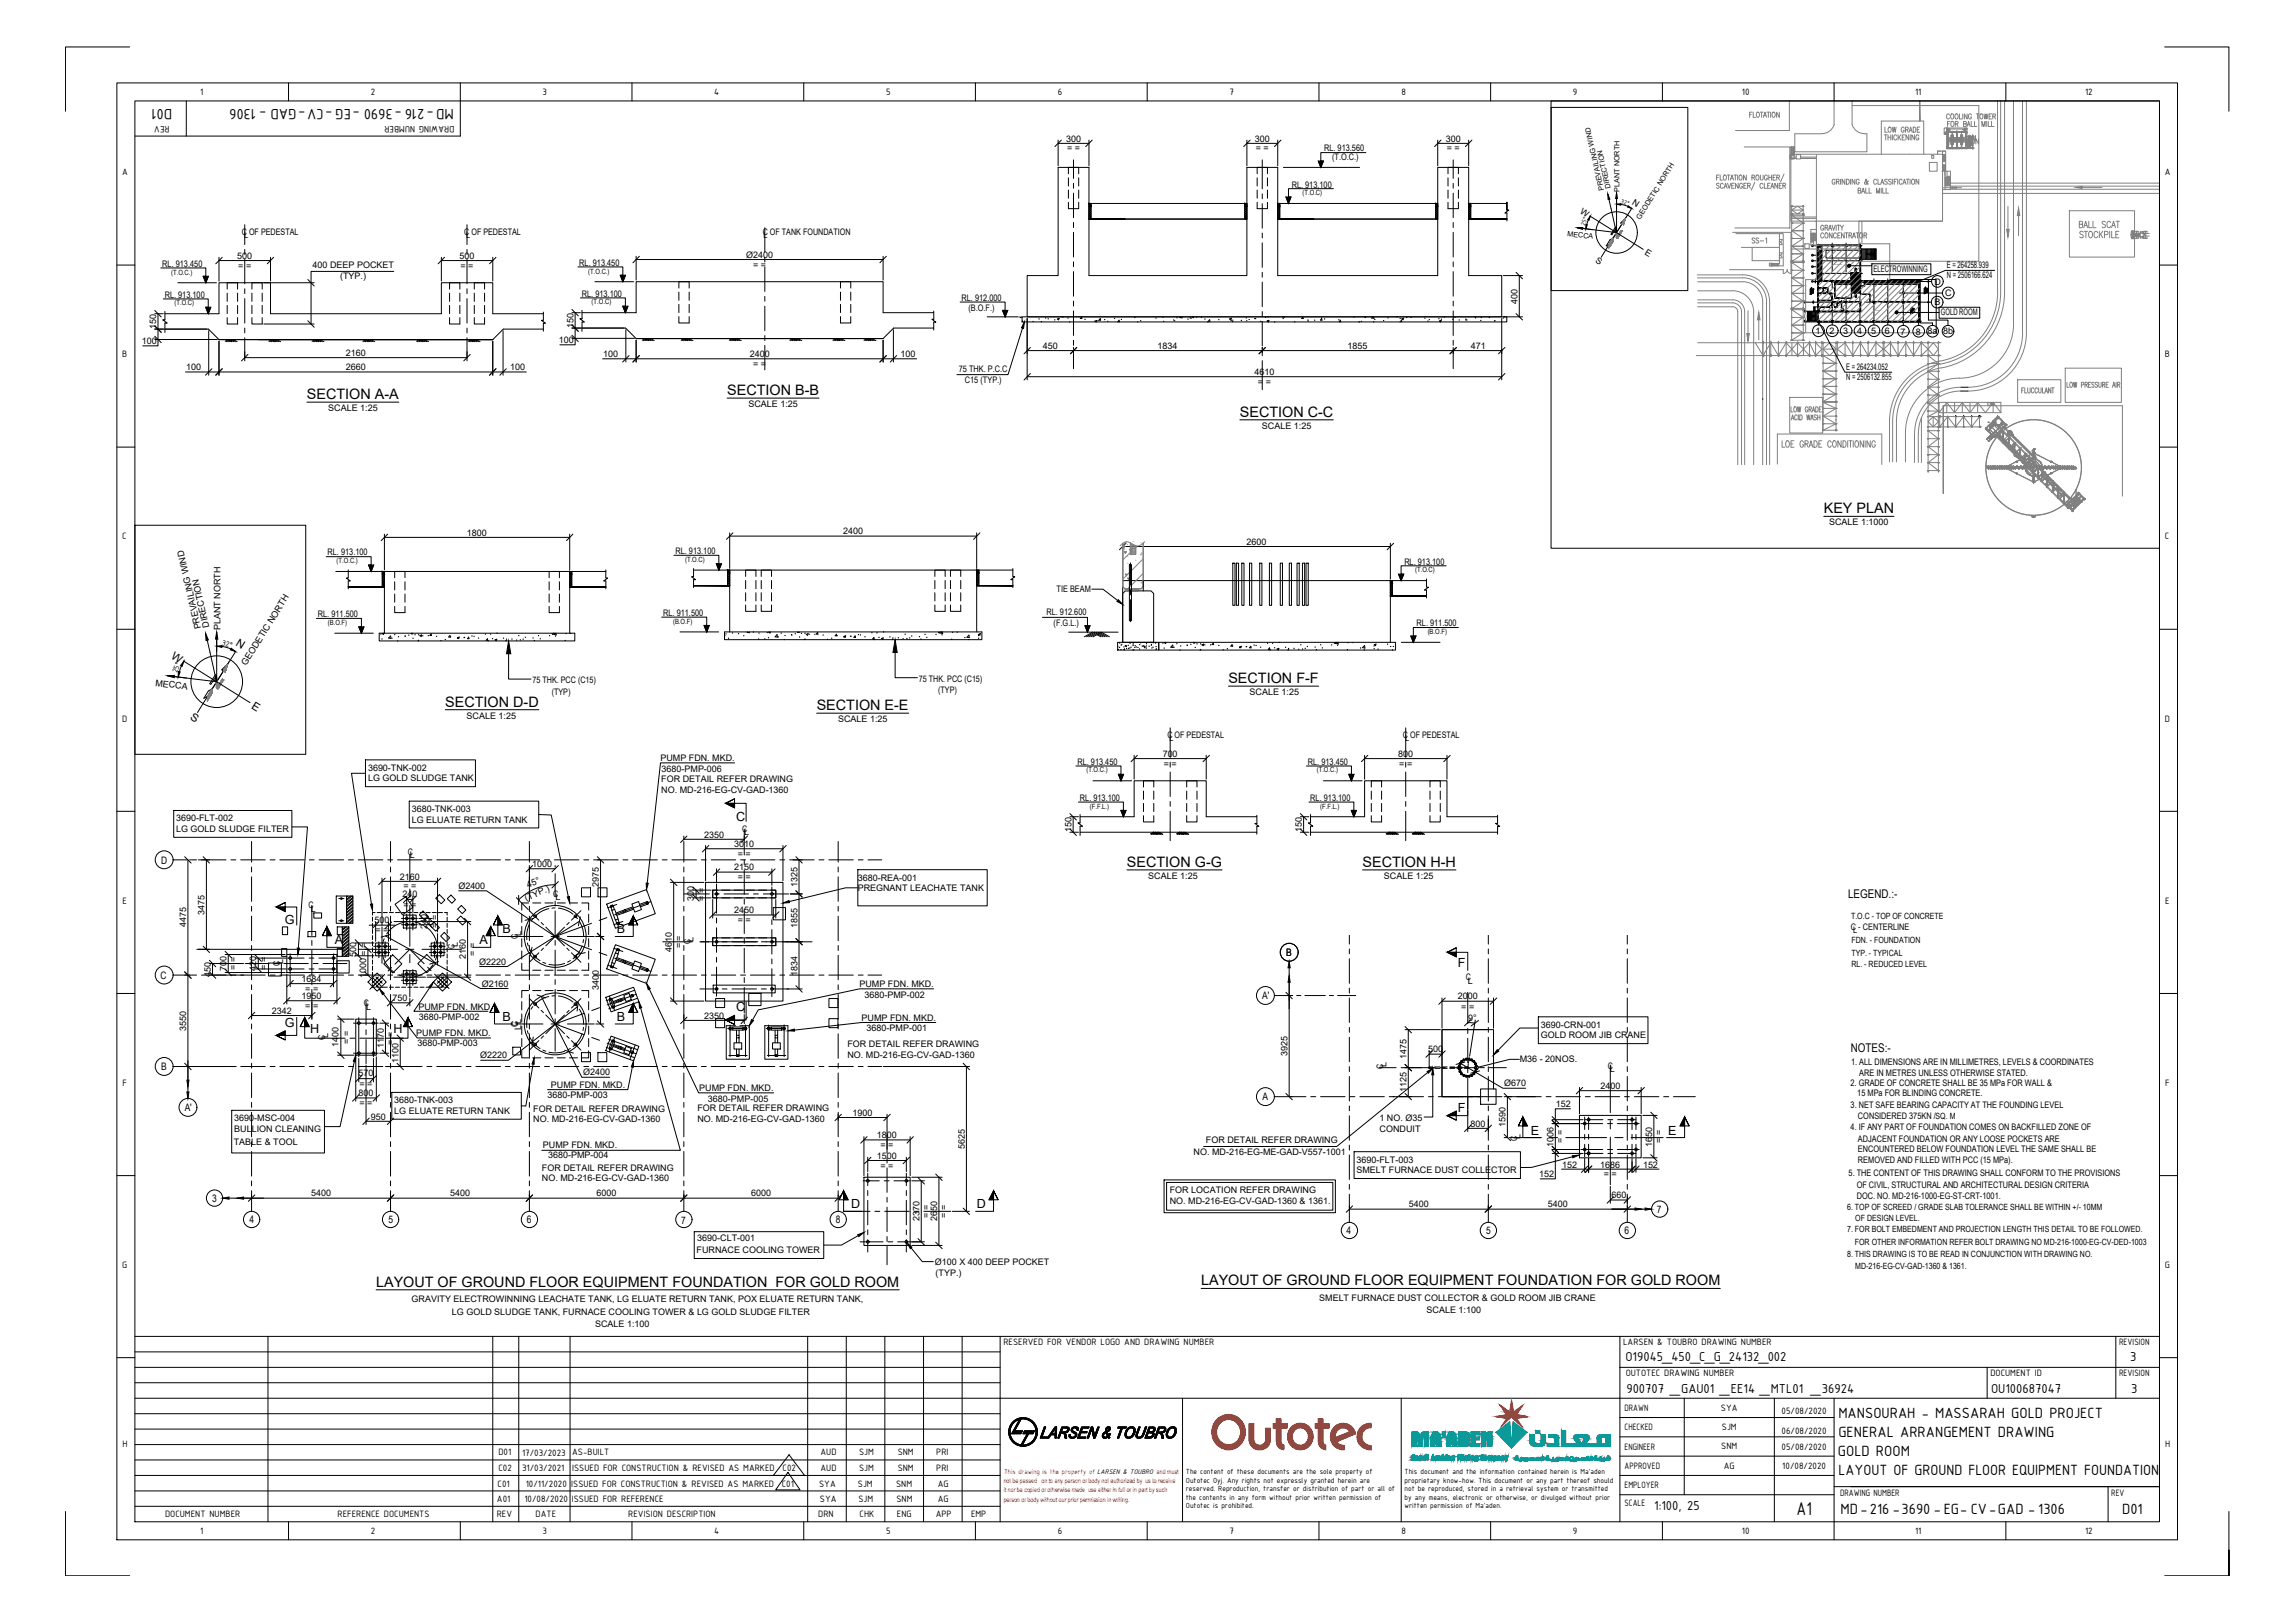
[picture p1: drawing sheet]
<svg xmlns="http://www.w3.org/2000/svg" width="841mm" height="594mm" viewBox="0 0 841 594" stroke-linecap="round" stroke-linejoin="round" font-family="sans-serif">
<defs><g id="words">
<text font-size="7.3" x="658.4" y="554.8">A1</text>
<g font-size="5.9">
<text x="63.1" y="39.8" transform="rotate(-180 63.1 39.8)">D01</text>
<text x="166.3" y="39.8" transform="rotate(-180 166.3 39.8)">MD-216 -3690 -EG -CV-GAD - 1306</text>
<text x="673.7" y="519.2">MANSOURAH - MASSARAH GOLD PROJECT</text>
<text x="673.7" y="526.3">GENERAL ARRANGEMENT DRAWING</text>
<text x="673.5" y="533.3">GOLD ROOM</text>
<text x="673.8" y="540.4">LAYOUT OF GROUND FLOOR EQUIPMENT FOUNDATION</text>
<text x="674.5" y="554.5">MD-216 -3690 -EG- CV-GAD - 1306</text>
<text x="777.7" y="554.5">D01</text>
</g>
<g font-size="5.3">
<text x="112.5" y="146.2">SECTION A-A</text>
<text x="266.5" y="144.7">SECTION B-B</text>
<text x="454.3" y="152.6">SECTION C-C</text>
<text x="668.3" y="188">KEY PLAN</text>
<text x="450.2" y="250.2">SECTION F-F</text>
<text x="163.2" y="258.8">SECTION D-D</text>
<text x="299.3" y="260.1">SECTION E-E</text>
<text x="413" y="317.5">SECTION G-G</text>
<text x="499.3" y="317.5">SECTION H-H</text>
<text x="137.8" y="471.3">LAYOUT OF GROUND FLOOR EQUIPMENT FOUNDATION FOR GOLD ROOM</text>
<text x="440.2" y="470.8">LAYOUT OF GROUND FLOOR EQUIPMENT FOUNDATION FOR GOLD ROOM</text>
</g>
<g font-size="5.1">
<text x="595.7" y="498.4">O19045_450_C_G_24132_002</text>
<text x="780.7" y="498.4">3</text>
<text x="596" y="510.2">900707 _GAU01 _EE14 _MTL01 _36924</text>
<text x="729.6" y="510.2">OU100687047</text>
<text x="781" y="510.2">3</text>
<text x="606.2" y="553.1">1:100, 25</text>
</g>
<g font-size="4.9" fill="#808080">
<text x="720.4" y="52.6">DN</text>
<text x="721.4" y="54">DN</text>
</g>
<g font-size="4.6">
<text x="269.7" y="300.8">C</text>
<text x="104.4" y="338.6">G</text>
<text x="184.2" y="341.9">B</text>
<text x="226" y="341.9">B</text>
<text x="122.8" y="345.8">A</text>
<text x="175.7" y="345.8">A</text>
<text x="534.2" y="354.3">F</text>
<text x="269.7" y="370.3">C</text>
<text x="104.4" y="376.1">G</text>
<text x="184.2" y="373.9">B</text>
<text x="226" y="373.9">B</text>
<text x="113.7" y="378.5">H</text>
<text x="144.2" y="378.5">H</text>
<text x="534.2" y="407.4">F</text>
<text x="561" y="415.6">E</text>
<text x="611.3" y="415.6">E</text>
<text x="311.9" y="442.6">D</text>
<text x="358" y="442.6">D</text>
</g>
<g font-size="4.4">
<text x="677.3" y="328.9">LEGEND.:-</text>
<text x="678.3" y="385.3">NOTES:-</text>
</g>
<g font-size="4.1">
<text x="86.1" y="236.4" transform="rotate(32 86.1 236.4)">N</text>
<text x="62.5" y="240.9" transform="rotate(32 62.5 240.9)">W</text>
<text x="69.5" y="263.2" transform="rotate(32 69.5 263.2)">S</text>
<text x="92" y="259.3" transform="rotate(32 92 259.3)">E</text>
</g>
<g font-size="3.8">
<text x="59.1" y="316.5">D</text>
<text x="471.3" y="350.1">B</text>
<text x="58.8" y="358.5">C</text>
<text x="462.5" y="366.1">A'</text>
<text x="59" y="391.9">B</text>
<text x="67.7" y="407">A'</text>
<text x="462.7" y="402.8">A</text>
<text x="77.8" y="440.2">3</text>
<text x="91.4" y="448.1">4</text>
<text x="142.3" y="448.1">5</text>
<text x="193" y="447.9">6</text>
<text x="249.6" y="448.3">7</text>
<text x="306.3" y="448.1">8</text>
<text x="607.2" y="444.4">7</text>
<text x="493.4" y="451.8">4</text>
<text x="544.6" y="452.1">5</text>
<text x="595.3" y="451.9">6</text>
</g>
<g font-size="3.7">
<text x="73.4" y="34.8">1</text>
<text x="135.9" y="34.8">2</text>
<text x="198.8" y="34.7">3</text>
<text x="261.7" y="34.8">4</text>
<text x="324.7" y="34.7">5</text>
<text x="387.7" y="34.8">6</text>
<text x="450.6" y="34.8">7</text>
<text x="513.5" y="34.8">8</text>
<text x="576.4" y="34.7">9</text>
<text x="638.3" y="34.8">10</text>
<text x="701.8" y="34.8">11</text>
<text x="764.1" y="34.8">12</text>
<text x="62.1" y="46.3" transform="rotate(-180 62.1 46.3)">REV</text>
<text x="166.5" y="46.3" transform="rotate(-180 166.5 46.3)">DRAWING NUMBER</text>
<text x="44.7" y="64.2">A</text>
<text x="793.3" y="64.2">A</text>
<text x="44.8" y="130.9">B</text>
<text x="793.4" y="130.9">B</text>
<text x="44.8" y="197.6">C</text>
<text x="793.4" y="197.6">C</text>
<text x="44.7" y="264.3">D</text>
<text x="793.3" y="264.3">D</text>
<text x="44.9" y="331">E</text>
<text x="793.4" y="331">E</text>
<text x="44.9" y="397.7">F</text>
<text x="793.5" y="397.7">F</text>
<text x="44.8" y="464.4">G</text>
<text x="793.4" y="464.4">G</text>
<text x="367.7" y="492.8">RESERVED FOR VENDOR LOGO AND DRAWING NUMBER</text>
<text x="594.8" y="492.8">LARSEN &amp; TOUBRO DRAWING NUMBER</text>
<text x="776.5" y="492.8">REVISION</text>
<text x="595.7" y="504.1">OUTOTEC DRAWING NUMBER</text>
<text x="729.4" y="504.1">DOCUMENT ID</text>
<text x="776.5" y="504.1">REVISION</text>
<text x="595.3" y="516.8">DRAWN</text>
<text x="630.6" y="516.9">SYA</text>
<text x="652.9" y="518">05/08/2020</text>
<text x="595.3" y="523.9">CHECKED</text>
<text x="631" y="523.6">SJM</text>
<text x="652.9" y="525.1">06/08/2020</text>
<text x="44.9" y="530.1">H</text>
<text x="182.7" y="533">D01</text>
<text x="191.3" y="533.1">17/03/2023</text>
<text x="209.7" y="533">AS-BUILT</text>
<text x="300.7" y="533">AUD</text>
<text x="314.8" y="533">SJM</text>
<text x="329" y="533">SNM</text>
<text x="343.1" y="533">PRI</text>
<text x="595.3" y="531">ENGINEER</text>
<text x="630.8" y="530.8">SNM</text>
<text x="652.9" y="531">05/08/2020</text>
<text x="793.4" y="530.1">H</text>
<text x="182.7" y="538.7">C02</text>
<text x="191.3" y="538.8">31/03/2021</text>
<text x="209.7" y="538.7">ISSUED FOR CONSTRUCTION &amp; REVISED AS MARKED</text>
<text x="286.8" y="538.7">C02</text>
<text x="300.7" y="538.7">AUD</text>
<text x="314.8" y="538.7">SJM</text>
<text x="329" y="538.7">SNM</text>
<text x="343.1" y="538.7">PRI</text>
<text x="595.3" y="538">APPROVED</text>
<text x="631.7" y="538.1">AG</text>
<text x="653.1" y="538">10/08/2020</text>
<text x="182.3" y="544.6">C01</text>
<text x="192.6" y="544.6">10/11/2020</text>
<text x="209.4" y="544.6">ISSUED FOR CONSTRUCTION &amp; REVISED AS MARKED</text>
<text x="286.5" y="544.6">C01</text>
<text x="300.2" y="544.6">SYA</text>
<text x="314.4" y="544.6">SJM</text>
<text x="328.4" y="544.6">SNM</text>
<text x="343.7" y="544.6">AG</text>
<text x="595.3" y="545.1">EMPLOYER</text>
<text x="182.1" y="550.3">A01</text>
<text x="192.2" y="550.3">10/08/2020</text>
<text x="209.5" y="550.3">ISSUED FOR REFERENCE</text>
<text x="300.5" y="550.3">SYA</text>
<text x="314.6" y="550.3">SJM</text>
<text x="328.5" y="550.3">SNM</text>
<text x="343.6" y="550.3">AG</text>
<text x="595.3" y="551.6">SCALE</text>
<text x="674.3" y="548">DRAWING NUMBER</text>
<text x="773.7" y="548">REV</text>
<text x="60.5" y="555.7">DOCUMENT NUMBER</text>
<text x="123.7" y="555.7">REFERENCE DOCUMENTS</text>
<text x="182" y="555.7">REV</text>
<text x="196.3" y="555.7">DATE</text>
<text x="230.2" y="555.7">REVISION DESCRIPTION</text>
<text x="299.9" y="555.7">DRN</text>
<text x="315" y="555.7">CHK</text>
<text x="328.7" y="555.7">ENG</text>
<text x="342.9" y="555.7">APP</text>
<text x="355.8" y="555.7">EMP</text>
<text x="73.4" y="561.7">1</text>
<text x="135.9" y="561.8">2</text>
<text x="198.8" y="561.7">3</text>
<text x="261.7" y="561.7">4</text>
<text x="324.7" y="561.7">5</text>
<text x="387.7" y="561.8">6</text>
<text x="450.6" y="561.7">7</text>
<text x="513.5" y="561.7">8</text>
<text x="576.4" y="561.9">9</text>
<text x="638.3" y="561.7">10</text>
<text x="701.8" y="561.7">11</text>
<text x="764.1" y="561.8">12</text>
</g>
<g font-size="3.3">
<text x="390.7" y="51.9">300</text>
<text x="459.9" y="51.9">300</text>
<text x="529.8" y="51.9">300</text>
<text x="391" y="55.5">= =</text>
<text x="460.2" y="55.5">= =</text>
<text x="485.2" y="55.4">RL. 913.560</text>
<text x="488.2" y="58.8">(T.O.C.)</text>
<text x="530.2" y="55.5">= =</text>
<text x="473.4" y="68.7">RL. 913.100</text>
<text x="597.8" y="74.6" transform="rotate(33 597.8 74.6)">N</text>
<text x="578.9" y="78.1" transform="rotate(32 578.9 78.1)">W</text>
<text x="88.6" y="85.9">C OF PEDESTAL</text>
<text x="89.4" y="87.1">L</text>
<text x="170.1" y="85.9">C OF PEDESTAL</text>
<text x="170.9" y="87.1">L</text>
<text x="279.5" y="86">C OF TANK FOUNDATION</text>
<text x="279.9" y="87.2">L</text>
<text x="86.9" y="94.8">500</text>
<text x="168.4" y="94.8">500</text>
<text x="273.5" y="94.4">Ø2400</text>
<text x="602.5" y="92.9" transform="rotate(32 602.5 92.9)">E</text>
<text x="59.5" y="97.7">RL. 913.450</text>
<text x="87.3" y="98.4">= =</text>
<text x="114.5" y="98.3">400 DEEP POCKET</text>
<text x="168.8" y="98.4">= =</text>
<text x="212.3" y="97.3">RL. 913.450</text>
<text x="276" y="98">= =</text>
<text x="584.4" y="96" transform="rotate(32 584.4 96)">S</text>
<text x="686.6" y="99.6">ELECTROWINNING</text>
<text x="713.5" y="98.3">E = 264258.939</text>
<text x="713.5" y="102">N = 2506166.624</text>
<text x="124.6" y="102.2">(TYP.)</text>
<text x="708.9" y="104.3">D</text>
<text x="60.4" y="109">RL. 913.100</text>
<text x="213.2" y="108.6">RL. 913.100</text>
<text x="352.4" y="110.1">RL. 912.000</text>
<text x="354.9" y="113.8">(B.O.F.)</text>
<text x="556.1" y="111.2" transform="rotate(-90 556.1 111.2)">400</text>
<text x="708.9" y="111.9">B</text>
<text x="712.9" y="108.5">C</text>
<text x="711.3" y="115.5">GOLD ROOM</text>
<text x="57.3" y="120.6" transform="rotate(-90 57.3 120.6)">150</text>
<text x="204.8" y="125.7">100</text>
<text x="210.1" y="120.2" transform="rotate(-90 210.1 120.2)">150</text>
<text x="665.3" y="122.4">1</text>
<text x="670.4" y="122.4">2</text>
<text x="675.5" y="122.4">3</text>
<text x="680.6" y="122.4">4</text>
<text x="685.7" y="122.4">5</text>
<text x="690.7" y="122.4">6</text>
<text x="696.4" y="122.5">7</text>
<text x="702" y="122.5">8</text>
<text x="706.3" y="122.5">8a 8b</text>
<text x="52" y="126">100</text>
<text x="126.8" y="130.4">2160</text>
<text x="221.1" y="130.8">100</text>
<text x="274.7" y="130.8">2400</text>
<text x="330" y="130.8">100</text>
<text x="382.2" y="127.8">450</text>
<text x="424.2" y="127.8">1834</text>
<text x="493.8" y="127.8">1855</text>
<text x="539" y="127.9">471</text>
<text x="68.2" y="135.6">100</text>
<text x="126.8" y="135.6">2660</text>
<text x="186.9" y="135.6">100</text>
<text x="276" y="134.4">= =</text>
<text x="351.4" y="136.3">75 THK. P.C.C</text>
<text x="459.8" y="137.3">4610</text>
<text x="676.6" y="135.6">E = 264234.052</text>
<text x="353.6" y="140.3">C15 (TYP.)</text>
<text x="461" y="140.9">= =</text>
<text x="676.6" y="139.3">N = 2506132.855</text>
<text x="274.3" y="149.2">SCALE 1:25</text>
<text x="120.3" y="150.7">SCALE 1:25</text>
<text x="462.4" y="157.1">SCALE 1:25</text>
<text x="171.1" y="196.2">1800</text>
<text x="309" y="195.7">2400</text>
<text x="670.3" y="192.4">SCALE 1:1000</text>
<text x="120" y="203.4">RL. 913.100</text>
<text x="247.5" y="203">RL. 913.100</text>
<text x="456.8" y="199.5">2600</text>
<text x="514.6" y="206.8">RL. 913.100</text>
<text x="387.2" y="216.8">TIE BEAM</text>
<text x="116.5" y="226.1">RL. 911.500</text>
<text x="243" y="225.6">RL. 911.500</text>
<text x="383.5" y="225.4">RL. 912.600</text>
<text x="73.8" y="230.2" transform="rotate(-103 73.8 230.2)">PREVAILING WIND</text>
<text x="76.7" y="229.5" transform="rotate(-103 76.7 229.5)">DIRECTION</text>
<text x="80.8" y="230.9" transform="rotate(-90 80.8 230.9)">PLANT NORTH</text>
<text x="386.1" y="229.2">(F.G.L.)</text>
<text x="519.1" y="229.4">RL. 911.500</text>
<text x="90.2" y="243.9" transform="rotate(-58 90.2 243.9)">GEODETIC NORTH</text>
<text x="56.8" y="251.2" transform="rotate(7 56.8 251.2)">MECCA</text>
<text x="195.1" y="250.3">75 THK. PCC (C15)</text>
<text x="336.7" y="249.8">75 THK. PCC (C15)</text>
<text x="202.2" y="254.5">(TYP)</text>
<text x="343.8" y="254">(TYP)</text>
<text x="457.9" y="254.7">SCALE 1:25</text>
<text x="171" y="263.3">SCALE 1:25</text>
<text x="307.1" y="264.6">SCALE 1:25</text>
<text x="427.8" y="270.2">C OF PEDESTAL</text>
<text x="428.6" y="271.5">L</text>
<text x="514.1" y="270.2">C OF PEDESTAL</text>
<text x="514.9" y="271.5">L</text>
<text x="242" y="278.7">PUMP FDN. MKD.</text>
<text x="394.8" y="280">RL. 913.450</text>
<text x="426.1" y="277.2">700</text>
<text x="426.5" y="280.8">= =</text>
<text x="479.3" y="280">RL. 913.450</text>
<text x="512.4" y="277.2">800</text>
<text x="512.8" y="280.8">= =</text>
<text x="134.9" y="282.3">3690-TNK-002</text>
<text x="134.9" y="286.1">LG GOLD SLUDGE TANK</text>
<text x="242.3" y="286.4">FOR DETAIL REFER DRAWING</text>
<text x="242.4" y="282.6">3680-PMP-006</text>
<text x="242.3" y="290.5">NO. MD-216-EG-CV-GAD-1360</text>
<text x="395.8" y="293.3">RL. 913.100</text>
<text x="480.2" y="293.3">RL. 913.100</text>
<text x="150.9" y="297.4">3680-TNK-003</text>
<text x="64.5" y="300.9">3690-FLT-002</text>
<text x="64.5" y="304.7">LG GOLD SLUDGE FILTER</text>
<text x="150.9" y="301.3">LG ELUATE RETURN TANK</text>
<text x="272" y="304.6">C</text>
<text x="272.7" y="305.9">L</text>
<text x="392.6" y="304.9" transform="rotate(-90 392.6 304.9)">150</text>
<text x="477.1" y="304.9" transform="rotate(-90 477.1 304.9)">150</text>
<text x="258" y="306.8">2350</text>
<text x="269.1" y="310.2">3010</text>
<text x="149.5" y="313">C</text>
<text x="150.2" y="314.3">L</text>
<text x="195" y="317.6">1000</text>
<text x="270.4" y="313.8">= =</text>
<text x="146.5" y="322.2">2160</text>
<text x="269.1" y="318.8">2150</text>
<text x="270.4" y="322.3">= =</text>
<text x="314.3" y="322.6">3680-REA-001</text>
<text x="420.8" y="322">SCALE 1:25</text>
<text x="507.1" y="322">SCALE 1:25</text>
<text x="147.5" y="328.6">240</text>
<text x="147.8" y="325.7">= =</text>
<text x="168" y="325.6">Ø2400</text>
<text x="192.9" y="329.9" transform="rotate(-22 192.9 329.9)">(TYP.)</text>
<text x="193.5" y="325.3" transform="rotate(-22 193.5 325.3)">45°</text>
<text x="202.7" y="328.5">C</text>
<text x="203.5" y="329.7">L</text>
<text x="219.4" y="324.9" transform="rotate(-90 219.4 324.9)">2975</text>
<text x="258.2" y="329.8" transform="rotate(-90 258.2 329.8)">= =</text>
<text x="292.2" y="325" transform="rotate(-90 292.2 325)">1325</text>
<text x="314.3" y="326.4">PREGNANT LEACHATE TANK</text>
<text x="75" y="335" transform="rotate(-90 75 335)">3475</text>
<text x="113.1" y="332.6">C</text>
<text x="113.9" y="333.9">L</text>
<text x="147.8" y="332.5">= =</text>
<text x="254.3" y="330.2" transform="rotate(-90 254.3 330.2)">300</text>
<text x="269.1" y="334.5">2450</text>
<text x="68.2" y="339.7" transform="rotate(-90 68.2 339.7)">4475</text>
<text x="137.3" y="338.2">500</text>
<text x="137.6" y="341.8">= =</text>
<text x="156.5" y="340.2" transform="rotate(-90 156.5 340.2)">240</text>
<text x="160.4" y="339.9" transform="rotate(-90 160.4 339.9)">= =</text>
<text x="270.4" y="338">= =</text>
<text x="292.2" y="340" transform="rotate(-90 292.2 340)">1855</text>
<text x="678.3" y="340.5">C - CENTERLINE</text>
<text x="679.1" y="341.7">L</text>
<text x="166.5" y="347.7" transform="rotate(-90 166.5 347.7)">C</text>
<text x="167.8" y="347" transform="rotate(-90 167.8 347)">L</text>
<text x="189.8" y="343.8" transform="rotate(-90 189.8 343.8)">C</text>
<text x="191" y="343" transform="rotate(-90 191 343)">L</text>
<text x="249.8" y="347.3" transform="rotate(-90 249.8 347.3)">= =</text>
<text x="253" y="345.6" transform="rotate(-90 253 345.6)">C</text>
<text x="254.1" y="344.9" transform="rotate(-90 254.1 344.9)">L</text>
<text x="102.6" y="353.7" transform="rotate(-90 102.6 353.7)">C</text>
<text x="103.8" y="352.9" transform="rotate(-90 103.8 352.9)">L</text>
<text x="130.5" y="350.4" transform="rotate(-90 130.5 350.4)">500</text>
<text x="170.7" y="351.3" transform="rotate(-90 170.7 351.3)">2160</text>
<text x="174.3" y="350.1" transform="rotate(-90 174.3 350.1)">= =</text>
<text x="175.6" y="353.3">Ø2220</text>
<text x="246.2" y="348.5" transform="rotate(-90 246.2 348.5)">4610</text>
<text x="77.2" y="357.7" transform="rotate(-90 77.2 357.7)">450</text>
<text x="83" y="355.7" transform="rotate(-90 83 355.7)">700</text>
<text x="86.6" y="355.3" transform="rotate(-90 86.6 355.3)">= =</text>
<text x="93.8" y="355.6" transform="rotate(-90 93.8 355.6)">420</text>
<text x="97.8" y="355.3" transform="rotate(-90 97.8 355.3)">= =</text>
<text x="110.5" y="359.6">1684</text>
<text x="134.2" y="358.4" transform="rotate(-90 134.2 358.4)">1000 = =</text>
<text x="292.2" y="357.3" transform="rotate(-90 292.2 357.3)">1834</text>
<text x="537.1" y="359">C</text>
<text x="110.5" y="365.9">1950</text>
<text x="111.9" y="363.2">= =</text>
<text x="176.5" y="361.4">Ø2160</text>
<text x="219.4" y="362.7" transform="rotate(-90 219.4 362.7)">3400</text>
<text x="314.9" y="361.5">PUMP FDN. MKD.</text>
<text x="316.8" y="365.4">3680-PMP-002</text>
<text x="534.2" y="365.9">2000</text>
<text x="537.9" y="360.3">L</text>
<text x="99.6" y="371.3">2342</text>
<text x="111.9" y="369.5">= =</text>
<text x="133.4" y="368.6">C</text>
<text x="134.1" y="369.9">L</text>
<text x="143.9" y="366.7">750</text>
<text x="153.4" y="369.8">PUMP FDN. MKD.</text>
<text x="535.5" y="369.8">= =</text>
<text x="68.2" y="377.5" transform="rotate(-90 68.2 377.5)">3550</text>
<text x="153.5" y="373.6">3680-PMP-002</text>
<text x="189.8" y="376.3" transform="rotate(-90 189.8 376.3)">CC</text>
<text x="191" y="377.1" transform="rotate(-90 191 377.1)">L</text>
<text x="191" y="375" transform="rotate(-90 191 375)">L</text>
<text x="258" y="373.1">2350</text>
<text x="315.8" y="373.8">PUMP FDN. MKD.</text>
<text x="317.6" y="377.7">3680-PMP-001</text>
<text x="538" y="374">9°</text>
<text x="564.6" y="376.4">3690-CRN-001</text>
<text x="119" y="381" transform="rotate(-90 119 381)">C</text>
<text x="120.3" y="380.3" transform="rotate(-90 120.3 380.3)">L</text>
<text x="124.1" y="383.6" transform="rotate(-90 124.1 383.6)">1400</text>
<text x="128" y="382.2" transform="rotate(-90 128 382.2)">= =</text>
<text x="144.2" y="382.6" transform="rotate(-90 144.2 382.6)">= =</text>
<text x="152.6" y="379.4">PUMP FDN. MKD.</text>
<text x="153" y="383.2">3680-PMP-003</text>
<text x="310.5" y="383.6">FOR DETAIL REFER DRAWING</text>
<text x="564.6" y="380.3">GOLD ROOM JIB CRANE</text>
<text x="140.6" y="384" transform="rotate(-90 140.6 384)">1170</text>
<text x="146" y="389.2" transform="rotate(-90 146 389.2)">1100</text>
<text x="176" y="387.7">Ø2220</text>
<text x="310.5" y="387.4">NO. MD-216-EG-CV-GAD-1360</text>
<text x="471.8" y="386.8" transform="rotate(-90 471.8 386.8)">3925</text>
<text x="515.4" y="387.9" transform="rotate(-90 515.4 387.9)">1475</text>
<text x="523.4" y="385.5">500</text>
<text x="556.9" y="389">M36 - 20NOS.</text>
<text x="678.3" y="389.9">1. ALL DIMENSIONS ARE IN MILLIMETRES, LEVELS &amp; COORDINATES</text>
<text x="131.4" y="394.3">570</text>
<text x="213.7" y="393.9">Ø2400</text>
<text x="506.9" y="391.5" transform="rotate(-90 506.9 391.5)">C</text>
<text x="508.2" y="390.7" transform="rotate(-90 508.2 390.7)">L</text>
<text x="589.2" y="391.4">C</text>
<text x="590" y="392.7">L</text>
<text x="681.3" y="393.9">ARE IN METRES UNLESS OTHERWISE STATED.</text>
<text x="131.4" y="401.5">800</text>
<text x="131.8" y="398.2">= =</text>
<text x="201.9" y="398.5">PUMP FDN. MKD.</text>
<text x="256.2" y="399.6">PUMP FDN. MKD.</text>
<text x="515.4" y="400.1" transform="rotate(-90 515.4 400.1)">1125</text>
<text x="551.2" y="397.9">Ø670</text>
<text x="586.5" y="398.8">2400</text>
<text x="678.1" y="397.8">2. GRADE OF CONCRETE SHALL BE 35 MPa FOR WALL &amp;</text>
<text x="680.6" y="401.6">15 MPa FOR BLINDING CONCRETE.</text>
<text x="131.8" y="405.1">= =</text>
<text x="144.5" y="404.1">3680-TNK-003</text>
<text x="144.5" y="407.9">LG ELUATE RETURN TANK</text>
<text x="195.4" y="407.3">FOR DETAIL REFER DRAWING</text>
<text x="200.6" y="402.3">3680-PMP-003</text>
<text x="255.6" y="407">FOR DETAIL REFER DRAWING</text>
<text x="259.4" y="403.5">3680-PMP-005</text>
<text x="570.2" y="405.5">152</text>
<text x="678.2" y="405.8">3. NET SAFE BEARING CAPACITY AT THE FOUNDING LEVEL</text>
<text x="85.8" y="410.7">3690-MSC-004</text>
<text x="135.9" y="410.1">950</text>
<text x="195.4" y="411.1">NO. MD-216-EG-CV-GAD-1360</text>
<text x="255.6" y="410.9">NO. MD-216-EG-CV-GAD-1360</text>
<text x="312.4" y="408.7">1900</text>
<text x="505.5" y="410.4">1 NO. Ø35</text>
<text x="538.9" y="412.6">800</text>
<text x="551.8" y="412.9" transform="rotate(-90 551.8 412.9)">1590</text>
<text x="678.2" y="413.7">4. IF ANY PART OF FOUNDATION COMES ON BACKFILLED ZONE OF</text>
<text x="680.9" y="409.8">CONSIDERED 375KN /SQ. M</text>
<text x="85.7" y="419.2">TABLE &amp; TOOL</text>
<text x="85.8" y="414.5">BULLION CLEANING</text>
<text x="321.3" y="416.9">1800</text>
<text x="441.9" y="418.8">FOR DETAIL REFER DRAWING</text>
<text x="505.6" y="414.5">CONDUIT</text>
<text x="555.9" y="417.8" transform="rotate(-90 555.9 417.8)">C</text>
<text x="557.2" y="417.1" transform="rotate(-90 557.2 417.1)">L</text>
<text x="572.9" y="418.7" transform="rotate(-90 572.9 418.7)">= =</text>
<text x="609" y="418.7" transform="rotate(-90 609 418.7)">= =</text>
<text x="680.9" y="418.1">ADJACENT FOUNDATION OR ANY LOOSE POCKETS ARE</text>
<text x="199" y="420.4">PUMP FDN. MKD.</text>
<text x="200.9" y="424.2">3680-PMP-004</text>
<text x="321.3" y="424.4">1500</text>
<text x="322.7" y="420.5">= =</text>
<text x="353.5" y="420.8" transform="rotate(-90 353.5 420.8)">5625</text>
<text x="437.4" y="423">NO. MD-216-EG-ME-GAD-V557-1001</text>
<text x="497.1" y="425.8">3690-FLT-003</text>
<text x="569.3" y="420" transform="rotate(-90 569.3 420)">1006</text>
<text x="605.5" y="420" transform="rotate(-90 605.5 420)">1650</text>
<text x="680.9" y="426">REMOVED AND FILLED WITH PCC (15 MPa).</text>
<text x="680.9" y="422">ENCOUNTERED BELOW FOUNDATION LEVEL THE SAME SHALL BE</text>
<text x="198.6" y="428.8">FOR DETAIL REFER DRAWING</text>
<text x="322.7" y="428">= =</text>
<text x="497.1" y="429.7">SMELT FURNACE DUST COLLECTOR</text>
<text x="564" y="431.1">152</text>
<text x="572.5" y="427.6">152</text>
<text x="586.3" y="427.6">1686</text>
<text x="587.7" y="431.2">= =</text>
<text x="602.1" y="427.6">152</text>
<text x="677.4" y="430.6">5. THE CONTENT OF THIS DRAWING SHALL CONFORM TO THE PROVISIONS</text>
<text x="198.6" y="432.6">NO. MD-216-EG-CV-GAD-1360</text>
<text x="428.7" y="437.1">FOR LOCATION REFER DRAWING</text>
<text x="680.4" y="435">OF CIVIL, STRUCTURAL AND ARCHITECTURAL DESIGN CRITERIA</text>
<text x="114" y="438.2">5400</text>
<text x="164.9" y="438.2">5400</text>
<text x="218.6" y="438.2">6000</text>
<text x="275.2" y="438.2">6000</text>
<text x="428.7" y="441">NO. MD-216-EG-CV-GAD-1360 &amp; 1361.</text>
<text x="516.3" y="442.2">5400</text>
<text x="567.2" y="442.2">5400</text>
<text x="590.5" y="438.9">660</text>
<text x="680.4" y="439.3">DOC. NO. MD-216-1000-EG-ST-CRT-1001.</text>
<text x="337" y="447.3" transform="rotate(-90 337 447.3)">2370</text>
<text x="340.6" y="446" transform="rotate(-90 340.6 446)">= =</text>
<text x="343.4" y="447.3" transform="rotate(-90 343.4 447.3)">2650</text>
<text x="347" y="446" transform="rotate(-90 347 446)">= =</text>
<text x="255.5" y="454.7">3690-CLT-001</text>
<text x="255.3" y="458.9">FURNACE COOLING TOWER</text>
<text x="342.6" y="463.2">Ø100 X 400 DEEP POCKET</text>
<text x="342.8" y="467.5">(TYP.)</text>
<text x="150.8" y="476.9">GRAVITY ELECTROWINNING LEACHATE TANK, LG ELUATE RETURN TANK, POX ELUATE RETURN TANK,</text>
<text x="483.4" y="476.4">SMELT FURNACE DUST COLLECTOR &amp; GOLD ROOM JIB CRANE</text>
<text x="165.6" y="481.5">LG GOLD SLUDGE TANK, FURNACE COOLING TOWER &amp; LG GOLD SLUDGE FILTER</text>
<text x="522.8" y="481">SCALE 1:100</text>
<text x="218.1" y="486">SCALE 1:100</text>
</g>
<g font-size="3.1">
<text x="662.5" y="106.9">UP</text>
<text x="704.1" y="106.5">UP</text>
<text x="699.2" y="113.9">UP</text>
<text x="678.3" y="336.5">T.O.C - TOP OF CONCRETE</text>
<text x="678.5" y="345.5">FDN. - FOUNDATION</text>
<text x="678.5" y="350.1">TYP. - TYPICAL</text>
<text x="678.5" y="354.3">RL. - REDUCED LEVEL</text>
<text x="676.9" y="443.3">6. TOP OF SCREED / GRADE SLAB TOLERANCE SHALL BE WITHIN +/- 10MM</text>
<text x="679.9" y="447.2">OF DESIGN LEVEL.</text>
<text x="676.9" y="451.3">7. FOR BOLT EMBEDMENT AND PROJECTION LENGTH THIS DETAIL TO BE FOLLOWED.</text>
<text x="679.7" y="455.9">FOR OTHER INFORMATION REFER BOLT DRAWING NO MD-216-1000-EG-CV-DED-1003</text>
<text x="676.9" y="460.4">8. THIS DRAWING IS TO BE READ IN CONJUNCTION WITH DRAWING NO.</text>
<text x="679.9" y="464.8">MD-216-EG-CV-GAD-1360 &amp; 1361.</text>
</g>
<g font-size="3">
<text x="81.2" y="236.1" transform="rotate(16 81.2 236.1)">32°</text>
<text x="64.9" y="246.6" transform="rotate(-70 64.9 246.6)">25°</text>
</g>
<g font-size="2.9">
<text x="434.6" y="539.9">The content of these documents are the sole property of</text>
<text x="514.7" y="539.9">This document and the information contained herein is Ma'aden</text>
<text x="434.6" y="543.1">Outotec Oyj. Any rights not expressly granted herein are</text>
<text x="514.7" y="543.1">proprietary know-how. This document or any part thereof should</text>
<text x="434.6" y="546.2">reserved. Reproduction, transfer or distribution of part or all of</text>
<text x="434.6" y="549.4">the contents in any form without prior written permission of</text>
<text x="514.7" y="546.2">not be reproduced, stored in a retrieval system or transmitted</text>
<text x="514.7" y="549.4">by any means, electronic or otherwise, or divulged without prior</text>
<text x="434.6" y="552.5">Outotec is prohibited.</text>
<text x="514.7" y="552.5">written permission of Ma'aden.</text>
</g>
<g font-size="2.6">
<text x="477.3" y="71.5">(T.O.C)</text>
<text x="587.9" y="69.6" transform="rotate(-103 587.9 69.6)">PREVAILING WIND</text>
<text x="590.3" y="69" transform="rotate(-103 590.3 69)">DIRECTION</text>
<text x="593.5" y="70.2" transform="rotate(-90 593.5 70.2)">PLANT NORTH</text>
<text x="601.1" y="80.6" transform="rotate(-58 601.1 80.6)">GEODETIC NORTH</text>
<text x="574.3" y="86.4" transform="rotate(7 574.3 86.4)">MECCA</text>
<text x="62.7" y="100.6">(T.O.C.)</text>
<text x="215.6" y="100.2">(T.O.C.)</text>
<text x="64" y="111.9">(T.O.C)</text>
<text x="216.8" y="111.5">(T.O.C)</text>
<text x="123.3" y="206.3">(T.O.C.)</text>
<text x="251.1" y="205.8">(T.O.C)</text>
<text x="518.6" y="209.6">(T.O.C)</text>
<text x="120.1" y="228.9">(B.O.F)</text>
<text x="246.7" y="228.4">(B.O.F)</text>
<text x="523.2" y="232.3">(B.O.F)</text>
<text x="398.1" y="282.9">(T.O.C.)</text>
<text x="482.5" y="282.9">(T.O.C.)</text>
<text x="399.4" y="296.1">(F.F.L.)</text>
<text x="483.8" y="296.1">(F.F.L.)</text>
</g>
<text font-size="2.6" fill="#f00" x="367.9" y="539.7">This drawing is the property of LARSEN &amp; TOUBRO and must</text>
<g font-size="2.4">
<text x="593.9" y="74.4" transform="rotate(16 593.9 74.4)">32°</text>
<text x="580.8" y="82.8" transform="rotate(-70 580.8 82.8)">25°</text>
</g>
<g font-size="2.4" fill="#f00">
<text x="367.8" y="543.2">not be passed on to any person or body not authorized by us to receive</text>
<text x="367.8" y="546.5">it nor be copied or otherwise made use either in full or in part by such</text>
<text x="367.8" y="550">person or body without our prior permission in writing.</text>
</g>
<g font-size=".5">
<text x="663.9" y="90.2">G</text>
<text x="664" y="95.7">F</text>
<text x="664" y="93.7">F'</text>
<text x="663.9" y="97.9">E'</text>
<text x="664" y="100.3">E</text>
<text x="664" y="103.3">D</text>
<text x="661.2" y="110.8">B</text>
<text x="661.2" y="114.1">A'</text>
<text x="661.2" y="117.8">A</text>
</g>
<g font-size=".4">
<text x="672.1" y="97">ELECTROWINNING</text>
<text x="687.3" y="113.9">GOLD ROOM</text>
</g>
</g></defs>
<!-- layer: 0 -->
<g fill="none" stroke="#000" stroke-width=".37">
<path d="M568.4 39.3h50.1v67.1h-50.1zM388.9 51.3l-2.3 2.4M400.2 51.3l-2.3 2.4M458.1 51.3l-2.4 2.4M469.4 51.3l-2.4 2.4M500.5 55.9h-16.5v5.4v-2.3h1l-1 2.3-.9-2.3M528.1 51.3l-2.4 2.4M539.4 51.3l-2.4 2.4M470.3 61.3h27.9M488.6 69.1h-16.4v5.4v-2.3h.9l-.9 2.3-1-2.3M590.4 76.5l2 8.7M58.9 98.1h16.5v5.5v-2.4h-.9l.9 2.4 1-2.4"/>
<path d="M81.4 94.2l-2.3 2.4M100.3 94.2l-2.4 2.4M162.9 94.2l-2.3 2.4M181.8 94.2l-2.4 2.4M211.8 97.8h16.4v5.4v-2.4h-.9l.9 2.4 1-2.4M234.3 93.9l-2.4 2.3M324.8 93.9l-2.4 2.3M555.6 99.8l2.3 2.3M664.5 95.5h18M664.5 93.5h3.3M664.5 90h17.9M664.5 97.7h2.4"/>
<path d="M666.1 99.9h.5v.4h-.5zM666.1 97.5h.5v.4h-.5zM666.1 93.2h.5v.5h-.5zM666.1 89.8h.5v.4h-.5zM666.1 90.4l.1 2.8M666.1 93.9l.1-.2v3.7M666.1 98.1l.1-.2v2M666.1 90.2v27.2M666.1 90.5l1.6-.1v1.5l-1.6 .1M666.1 92.9v.1M666.1 96.3v.1M666.1 99v.2"/>
<path d="M666.1 99.7v.1M666.1 93.7h.1M666.1 97.9v.1M666.2 95.4l-.1 .2M666.2 90h.1M666.2 93.4v.1M666.2 90.4l-.1 .2M666.2 90.6l-.1 .2M666.2 90.7l-.1 .2M666.2 90.9l-.1 .1M666.2 90.9v.2M666.2 91.2l-.1 .1"/>
<path d="M666.2 91.3l-.1 .1M666.2 91.4l-.1 .1M666.2 91.5l-.1 .1M666.2 91.6l-.1 .2M666.2 91.7l-.1 .1M666.2 91.8l-.1 .2M666.2 92l-.1 .2M666.2 92.1l-.1 .2M666.2 92.2l-.1 .2M666.2 92.3l-.1 .2M666.2 92.4l-.1 .2M666.2 92.6l-.1 .1"/>
<path d="M666.2 92.6l-.1 .2M666.2 93l-.1 .1M666.2 93.1l-.1 .1M666.2 93.8l-.1 .2M666.2 93.9l-.1 .2M666.2 94l-.1 .2M666.2 94.1l-.1 .2M666.2 94.2l-.1 .2M666.2 94.3v.2M666.2 94.5l-.1 .2M666.2 94.7l-.1 .1M666.2 94.8l-.1 .1"/>
<path d="M666.2 94.9l-.1 .1M666.2 95l-.1 .1M666.2 95.1l-.1 .1M666.2 95.2l-.1 .1M666.2 95.3l-.1 .1M666.2 95.5l-.1 .1M666.2 95.6l-.1 .2M666.2 95.7l-.1 .2M666.2 95.8l-.1 .2M666.2 95.9l-.1 .2M666.2 96l-.1 .2M666.2 96.4l-.1 .1"/>
<path d="M666.2 96.4l-.1 .2M666.2 96.6l-.1 .1M666.2 96.7l-.1 .1M666.2 96.8l-.1 .1M666.2 96.9l-.1 .1M666.2 97l-.1 .1M666.2 97.1v.1M666.2 97.3l-.1 .2M666.2 98.1l-.1 .1M666.2 98.1l-.1 .2M666.2 98.3l-.1 .1M666.2 98.4l-.1 .1"/>
<path d="M666.2 98.5l-.1 .1M666.2 98.6l-.1 .1M666.2 98.7l-.1 .1M666.2 98.8l-.1 .1M666.2 99.1l-.1 .1M666.2 99.2l-.1 .2M666.2 99.3l-.1 .2M666.2 99.4l-.1 .2M666.2 99.8l-.1 .1M666.2 99.8v.1M666.2 91.8h1.3l-.5 .1M666.4 89.4v10.3"/>
<path d="M666.4 89.9v.1M666.4 97.8h.1M666.4 93.6h.1M666.4 90.1h.1M666.5 93.5h.1M666.5 90h.1M666.5 97.7h.1M666.6 89.8h14.8M666.7 89.9h.1M666.7 89.8l4.5 .1M666.9 91.9v10.9M667 89.8l-.1 .1"/>
<path d="M667.1 89.8l-.1 .1M667.2 89.8l-.1 .1M667.3 89.8l-.1 .1M667.5 89.8l-.2 .1M667.5 90.5l-1.1 .1-.2 1.2M667.5 91.9l-.5-.1v11l-.2 .2M667.5 90.5l-1.4 .2M667.5 90.5v12.3M667.5 89.8l-.1 .1M667.6 91.9l-.1 11.1M667.7 89.8l-.2 .1M667.8 89.8l-.2 .1"/>
<path d="M667.9 89.8l-.2 .1M668 89.8l-.2 .1M668.1 89.8l-.2 .1M668.2 89.8l-.2 .1M668.3 89.8l-.2 .1M668.4 89.8l-.1 .1M668.5 89.8l-.2 .1M668.6 89.8h.1M668.8 89.8l-.1 .1M668.9 89.8l-.1 .1M669 89.8l-.1 .1M669.1 89.8l-.1 .1"/>
<path d="M669.2 89.8l-.1 .1M669.4 89.8l-.2 .1M669.4 89.9h.1M669.4 89.8l-.1 .1M669.8 89.8l-.2 .1M669.9 89.8l-.2 .1M670 89.8l-.2 .1M670 89.9h.2M670.1 89.8l-.1 .1M670.4 89.8l-.2 .1M670.5 89.8l-.1 .1M670.6 89.8l-.1 .1"/>
<path d="M670.7 89.8l-.1 .1M670.8 89.8l-.1 .1M670.9 89.8l-.1 .1M671.1 89.8l-.2 .1M671.1 89.8l-.1 .1M671.2 89.8h.4v.4h-.4zM671.3 90h.1M671.4 90.2h.1M671.4 89v10.5M671.5 89.9h.1M671.5 90.1h.1M671.6 90h.1"/>
<path d="M671.8 89.8l4.5 .1M671.9 89.8l-.2 .1M672 89.8h.1M672.2 89.8l-.1 .1M672.3 89.8l-.1 .1M672.4 89.8l-.1 .1M672.5 89.8l-.1 .1M672.6 89.8l-.1 .1M672.7 89.8l-.1 .1M672.8 89.9h.1M672.8 89.8l-.1 .1M673.2 89.8l-.2 .1"/>
<path d="M673.3 89.8l-.2 .1M673.4 89.8l-.2 .1M673.5 89.8l-.2 .1M673.6 89.8l-.2 .1M673.7 89.8l-.1 .1M673.8 89.8l-.2 .1M673.9 89.8l-.1 .1M674 89.8l-.2 .1M674.1 89.8l-.1 .1M674.2 89.8l-.1 .1M674.3 89.8l-.1 .1M674.4 89.8l-.1 .1"/>
<path d="M674.5 89.8l-.1 .1M674.7 89.8l-.2 .1M674.7 89.8h.2M674.9 89.8l-.1 .1M675.1 89.8l-.2 .1M675.2 89.8l-.2 .1M675.3 89.8l-.2 .1M675.4 89.8l-.2 .1M675.5 89.8l-.2 .1M675.5 89.9h.2M675.6 89.8l-.1 .1M675.9 89.8l-.1 .1"/>
<path d="M676 89.8l-.1 .1M676.1 89.8l-.1 .1M676.2 89.8l-.1 .1M676.3 89.8h.5v.4h-.5zM676.3 89.8l-.1 .1M676.4 90h.1M676.5 90.2h.1M676.5 89v10.5M676.6 89.9h.1M676.6 90.1h.1M676.7 90h.1M676.9 89.8l4.5 .1"/>
<path d="M677 89.8l-.2 .1M677.1 89.8l-.2 .1M677.2 89.8l-.2 .1M677.3 89.8l-.2 .1M677.4 89.8l-.2 .1M677.5 89.8l-.1 .1M677.6 89.8l-.2 .1M677.7 89.8l-.1 .1M677.8 89.8l-.1 .1M677.9 89.8l-.1 .1M678 89.8l-.1 .1M678.1 97.3h7.9"/>
<path d="M678.1 89.8h.2M678.3 99.9h3.1M678.3 89.8l-.1 .1M678.5 89.8l-.2 .1M678.5 89.8l-.1 .1M678.7 89.8l-.2 .1M678.8 89.8l-.2 .1M678.9 89.8l-.2 .1M678.9 89.9h.2M679 89.8l-.2 .1M679.3 89.8l-.2 .1M679.4 89.8l-.1 .1"/>
<path d="M679.5 89.8l-.1 .1M679.6 89.8l-.1 .1M679.7 89.8l-.1 .1M679.8 98.6h.2l-.2 .1M679.8 89.8l-.1 .1M679.9 99.1h.1M679.9 98.5h.1M679.9 99.4v.1M679.9 89.8l-.1 .1M680 99.1h-.2l.2 .1-.2 .4h.2M680 98.1v2.9l-.2-.3 .2 .3 .3-.3-.3 .3M680 89.8l-.1 .1"/>
<path d="M680.1 98.9h.3M680.1 98.4h.3zM680.2 89.8l-.2 .1M680.2 98.5h.1M680.2 99.2h.2M680.2 89.8l-.1 .1M680.2 98.9v.1M680.3 98.5h.1M680.4 99.5l-.3 .2 .2 .1M680.4 98.6l-.2 .1M680.4 89.8l-.2 .1M680.5 89.8l-.2 .1"/>
<path d="M680.6 89.8l-.2 .1M680.7 89.8l-.2 .1M680.8 89.8l-.2 .1M680.9 89.8h.1M681.1 89.8l-.1 .1M681.2 89.8l-.2 .1M681.3 89.8l-.1 .1M681.4 89.8h.4v.4h-.4zM681.4 95.3h.4v.5h-.4zM681.4 99.9h.4v.4h-.4zM681.4 99.9h-3.1v2.9M681.4 89.8l-.1 .1"/>
<path d="M681.4 95.6h.1M681.5 90h.1M681.5 95.3h.1M681.5 95.5h.1M681.6 89v10.5M681.7 89.9v.1M681.7 95.4v.1M681.7 91.7h-12.6v2.8h12.6M681.7 90.1h.1M681.7 95.6h.1M681.7 90.4l.1-.1v12.6h21.2M681.7 94.5v.7"/>
<path d="M681.7 91.3l5.8-.1v3.8h-5.7M681.7 90.2v1.5M681.7 95.8v4.1l.1-.2M681.7 94.5v.2M681.7 97.9v.2M681.7 91.7h.1M681.8 90h.1M681.8 94.5h-.1M681.8 90.2l-.1 .1M681.8 95.8h-.1M681.8 95.5v.1M681.8 90.8l-.1 .1"/>
<path d="M681.8 91.2l-.1 .2M681.8 91.5l-.1 .2M681.8 94.6l-.1 .2M681.8 94.8l-.1 .2M681.8 95.3h.1M681.8 97l-.1 .1M681.8 95.9l-.1 .1M681.8 96.5l-.1 .2M681.8 97.2l-.1 .1M681.8 97.6l-.1 .1M681.8 98.2l-.1 .2M681.8 98.7v.2"/>
<path d="M681.8 90.7l-.1 .2M681.8 90.9l-.1 .2M681.8 91.3l-.1 .2M681.8 99.3l-.1 .1M681.8 99.4v.1M681.8 99.8v.1M681.8 94.7l-.1 .2M681.8 94.9l-.1 .2M681.8 97.4l-.1 .1M681.8 96.4l-.1 .2M681.8 96.6l-.1 .2M681.8 96.8l-.1 .2"/>
<path d="M681.8 97l-.1 .2M681.8 97.3l-.1 .1M681.8 97.5l-.1 .1M681.8 95.8l-.1 .1M681.8 97.7l-.1 .1M681.8 96v.1M681.8 96.2l-.1 .2M681.8 98.1l-.1 .2M681.8 98.3l-.1 .2M681.8 98.9l-.1 .2M681.8 99.6l-.1 .2M681.8 99.1l-.1 .1"/>
<path d="M681.8 90.4l-.1 .1M681.8 90.5l-.1 .1M681.8 90.6l-.1 .1M681.8 91l-.1 .2M681.8 91.5l-.1 .1M681.8 96.3l-.1 .1M681.8 96.7l-.1 .2M681.8 98l-.1 .1M681.8 98.4l-.1 .2M681.8 98.5l-.1 .2M681.8 98.7l-.1 .1M681.8 99.2l-.1 .1"/>
<path d="M682.2 91.1v3.7M682.4 91.2v3.8M682.8 91.2v3.8M683.2 91.2v3.8M683.6 91.2v3.8M684 93.1l.3 .3-.3-.3 .3-.3-.3 .3h2.9M684 91.2v3.8M684.3 91.2v3.8M684.6 91.2v3.8M684.9 91.2v3.8M685.3 91.2v3.8M685.3 92.9v.1"/>
<path d="M685.3 93.2l-.1 .2M685.4 92.9l.2-.1 .1 .2M685.4 93.1l.1 .3M685.5 93.2l.2 .2zM685.5 91.2v3.8M685.5 92.9h.1M685.7 93v-.2l.1 .2M685.7 93.3v.1M685.8 91.2v3.8M685.9 92.9v.1M685.9 93.3h.1M686 91.2v3.8"/>
<path d="M686 93.1v.3M686.3 91.2v3.8M686.3 92.8v.2l.1-.2M686.3 93.2v.2M686.5 92.9v.1M686.5 93.2h.1M686.5 93.4h.1M686.5 91.2v3.8M686.6 93.1l.1 .3zM686.7 91.2v3.8M686.9 91.2v3.8M687.1 91.2v3.8"/>
<path d="M687.2 91.2v3.8M687.4 91.2v3.8M56.7 113.7l2.4 2.4M56.7 119.4l2.4 2.3M59.8 109.5h16.5v5.4v-2.4h-.9l.9 2.4 .9-2.4M112.8 117.5l2.3 2.4M112.8 102.4l2.3 2.3M209.6 113.3l2.3 2.4M209.6 119l2.3 2.3M212.7 109.1h16.5v5.4v-2.3h-1l1 2.3 .9-2.3M351.9 110.6h16.4v5.4v-2.3h-.9l.9 2.3 1-2.3M361.8 116h11.4"/>
<path d="M373.7 116h.1M374.3 116l-.1 .4-.5-.3M387.5 116.9l.6-.3-.2 .6zM389.1 116l.5 .1M389.5 116l.1 .1M396.4 116.7v-.6l-.5 .5 .6 .1M401.2 117.6l.7-.2-.2 .5zM403.3 117.3l-.1-.6-.5 .5 .6 .1M410.1 117.3l.1 .6-.6-.1zM417 117.9h-.1M432.6 116l-.3 .3 .9 .1-.1-.4M436.9 116l.4 .4 .1-.4"/>
<path d="M442.8 117.9h-.2l.7-.8 .1 .8M450.6 116.8l.7-.2-.3 .6zM464.3 117.6l.7-.3-.2 .6zM470.1 116l.6 .1M470.7 116v.1M477.5 116.1l.1 .6-.6-.1zM484.4 116.7v.6l-.5-.1zM491.2 117.3l.1 .6-.5-.1 .4-.5M498.1 117.9h.1M499.9 116l.5 .3 .1-.3M503.1 116l-.4 .5 .8 .1-.1-.6M513 117.9l.6-.6 .1 .6"/>
<path d="M513.7 116.8l.7-.2-.2 .5zM527.5 117.6l.6-.3-.2 .6zM551.3 116h.1M555.6 114.9l2.3 2.3M661.7 117.7h16.8M661.7 110.7h18.5M661.7 114h20.6M662.2 115.8h2.7l-.3-.3 .3 .3-.3 .2 .3-.2M662.5 114.2v3.2M662.6 114.2v3.2M662.7 114.2v3.2M662.8 114.2v3.2"/>
<path d="M662.9 115.6v.1M663 114.2v3.2M663 115.9l-.1 .1M663 115.6l.1 .1M663.1 115.8l.1 .3M663.1 114.2v3.2M663.1 115.6h.1M663.3 114.2v3.2M663.4 116v.1M663.5 114.2v3.2M663.5 115.6l-.2 .1v-.2v.2l-.1-.2-.1 .2M663.6 116h.1"/>
<path d="M663.6 114.2v3.2M663.7 115.8v.3M663.9 114.2v1.2M663.9 116.2v1.2M663.9 115.5v.2l.1-.2M664 115.9v.2M664.1 115.6v.1M664.1 114.2v3.2M664.2 115.9h.1M664.2 116h.1M664.3 115.8v.3zM664.3 110.5h.4v.3h-.4z"/>
<path d="M664.4 114.2v3.2M664.5 110.1v1.2M664.5 103.1h17.3M664.5 100.1h18M664.7 114.2v3.2M664.9 112.4v1.4M665 114.2v3.2M665.1 102.9h.4v.4h-.4zM665.2 112.4v1.4M665.3 102.1v1.5M665.3 114.2v3.2M665.6 114.2v3.2"/>
<path d="M665.8 114.2v3.2M666.1 117.4h.5v.5h-.5zM666.1 113.7h.5v.5h-.5zM666.1 110.4h.5v.5h-.5zM666.1 102.8h.5v.5h-.5zM666.1 112.6h4.2M666.1 111.1l.1-.2v1.6h4.1M666.1 105.8v.1M666.1 108.6v.1M666.1 110.2l.2-.2-.2 .3M666.1 111.9v.2M666.1 102.4v.1"/>
<path d="M666.1 114.2h-3.8v3.2h3.8M666.1 117.2h.1M666.1 103.3l.1 2M666.1 100.3v.1M666.2 113.6h-.1M666.2 114.2l-.1 .2M666.2 100.1h.1M666.2 100.3v2.5M666.2 103.1h.1M666.2 105.5v1.9M666.2 107.5v2.5h5l.2-1.6-.1 2.1M666.2 110.6v.1"/>
<path d="M666.2 113.6v.2M666.2 117.2v.2M666.2 117.6v.1M666.2 103.4l-.1 .2M666.2 103.6l-.1 .1M666.2 103.6l-.1 .2M666.2 103.8l-.1 .1M666.2 103.9l-.1 .1M666.2 104l-.1 .1M666.2 104.1l-.1 .1M666.2 104.2l-.1 .1M666.2 104.3l-.1 .2"/>
<path d="M666.2 104.4l-.1 .1M666.2 104.5l-.1 .2M666.2 104.6l-.1 .1M666.2 104.7l-.1 .2M666.2 104.8l-.1 .2M666.2 104.9l-.1 .2M666.2 105l-.1 .2M666.2 105.1l-.1 .2M666.2 105.3l-.1 .1M666.2 105.3l-.1 .2M666.2 105.6l-.1 .1M666.2 105.9l-.1 .1"/>
<path d="M666.2 106l-.1 .1M666.2 106.2l-.1 .2M666.2 106.1l-.1 .1M666.2 106.4l-.1 .2M666.2 106.3l-.1 .1M666.2 106.6v.1M666.2 106.8l-.1 .2M666.2 106.5l-.1 .2M666.2 107l-.1 .2M666.2 107.2l-.1 .2M666.2 106.9l-.1 .2M666.2 107.2l-.1 .1"/>
<path d="M666.2 107.9l-.1 .1M666.2 107.4l-.1 .1M666.2 107.6l-.1 .1M666.2 108.3l-.1 .2M666.2 107.7l-.1 .1M666.2 107.8l-.1 .1M666.2 108.7l-.1 .2M666.2 108l-.1 .1M666.2 108.9l-.1 .2M666.2 108.1l-.1 .2M666.2 108.2l-.1 .1M666.2 109.1l-.1 .2"/>
<path d="M666.2 109.4v.1M666.2 109.6l-.1 .1M666.2 108.6l-.1 .2M666.2 109.8l-.1 .2M666.2 108.9l-.1 .1M666.2 109.1l-.1 .1M666.2 109.3l-.1 .1M666.2 110.2v.1M666.2 109.7l-.1 .1M666.2 109.9l-.1 .1M666.2 111.1l-.1 .1M666.2 112.3l-.1 .2"/>
<path d="M666.2 111.2l-.1 .1M666.2 111.4l-.1 .1M666.2 111.6l-.1 .1M666.2 112l-.1 .2M666.2 112.2l-1.6 .2v1.4h1.5M666.2 112.5l-.1 .1M666.2 111.3l-.1 .1M666.2 111.5l-.1 .1M666.2 111.7l-.1 .2M666.2 112.1l-.1 .2M666.2 117.2l-.1 .2M666.2 107.4h1.2"/>
<path d="M666.2 100.4l-.1 .1M666.2 100.5v.1M666.2 100.7l-.1 .2M666.2 100.8l-.1 .1M666.2 100.9l-.1 .2M666.2 101l-.1 .1M666.2 101.1l-.1 .2M666.2 101.2l-.1 .2M666.2 101.3l-.1 .2M666.2 101.4l-.1 .2M666.2 101.5l-.1 .2M666.2 101.7l-.1 .1"/>
<path d="M666.2 101.7l-.1 .2M666.2 101.9l-.1 .1M666.2 102l-.1 .1M666.2 102.1l-.1 .1M666.2 102.2l-.1 .1M666.2 102.5l-.1 .1M666.2 102.6l-.1 .2M666.2 102.7l-.1 .1M666.2 113.6l-.1 .1M666.2 105.3h3.6M666.2 105.5h1.9M666.2 107.5h1.2"/>
<path d="M666.3 100.3h.1M666.3 107.4l-.2 .2M666.3 112.5l-.2 .1M666.4 105.3l-.3 .3M666.4 102.7v3M666.4 108.7v10.3M666.4 112.5h.1M666.4 100v.1M666.4 103v.1M666.4 117.6h.1M666.4 117.7h.1M666.4 105.3l-.1 .2"/>
<path d="M666.4 114.1h.1M666.4 110.8h.1M666.4 103.2h.1M666.4 100.2h.1M666.4 107.4l-.1 .1M666.5 117.7h.1M666.5 110.7h.1M666.5 103.1h.1M666.5 100.1h.1M666.5 110l-.1 .1M666.5 113.9v.1M666.5 107.4l-.1 .1"/>
<path d="M666.6 110l-.2 .1M666.6 102.8l4.7 .1M666.6 112.5l-.1 .1M666.6 102.8v.1M666.7 105.3l-.3 .2M666.7 117.7l-.1 .1M666.7 110l-.2 .1M666.7 107.4l-.2 .1M666.7 112.5l-.1 .1M666.7 114.1l4.5 .1M666.8 105.3l-.1 .2M666.8 110l-.1 .1"/>
<path d="M666.8 117.7l-.2 .2h4.6M666.8 102.8l-.2 .2 4.6-.2-.1 .2M666.8 112.5l-.1 .1M666.9 105.3l-.2 .2M666.9 117.7l-.2 .2M666.9 114.1l-.2 .1M666.9 110l-.2 .1M666.9 107.4l-.2 .1M666.9 112.5l-.1 .1M666.9 114.1l-.1 .1M667 105.3l-.1 .2M667 110l-.1 .1"/>
<path d="M667 117.7l-.2 .2M667 112.5l-.1 .1M667.1 105.3l-.2 .2M667.1 107.4l-.2 .1M667.1 117.7l-.2 .2M667.1 110l-.2 .1M667.2 102.8l-.2 .2M667.2 107.4l-.2 .1M667.2 112.5l-.2 .1M667.2 114.1l-.3 .1M667.2 105.3l-.1 .2M667.2 110l-.1 .1"/>
<path d="M667.2 112.6h.1M667.2 117.7l-.2 .2M667.2 103h.1M667.2 112.5l-.1 .1M667.2 102.8l-.1 .2M667.3 105.3l-.1 .2M667.3 107.4l-.1 .1M667.3 114.1l-.1 .1M667.3 117.7l-.1 .2M667.3 110l-.1 .1M667.4 107.4l-.2 .1M667.4 114.1l-.2 .1"/>
<path d="M667.4 105.3l-.1 .2M667.4 107.5h.1M667.4 110l-.1 .1M667.4 117.7l-.2 .2M667.4 107.4v.1M667.5 105.3l-.1 .2M667.5 114.1h.1M667.5 117.7h.1M667.5 110l-.1 .1M667.6 112.5l-.2 .1M667.6 105.3l-.1 .2M667.6 110l-.1 .1"/>
<path d="M667.7 102.8l-.2 .2M667.7 112.5l-.2 .1M667.7 105.3l-.1 .2M667.7 117.7l-.1 .2M667.8 110l-.2 .1M667.8 102.8l-.1 .2M667.8 112.5l-.2 .1M667.8 114.1l-.2 .1M667.8 114.2h.1M667.8 110l-.1 .1M667.8 117.7l-.1 .2M667.9 102.8l-.1 .2"/>
<path d="M667.9 112.5l-.1 .1M667.9 105.3l-.2 .2M667.9 117.7l-.1 .2M668 110l-.2 .1M668 112.5l-.2 .1M668 102.8l-.1 .2M668 110h.2M668 117.7l-.1 .2M668.1 102.8l-.1 .2M668.1 112.5l-.1 .1M668.1 105.3l-.2 .2M668.1 117.7l-.1 .2"/>
<path d="M668.1 114.1l-.1 .1M668.1 105.5v2h.9M668.2 112.5l-.2 .1M668.2 114.1l-.1 .1M668.3 105.3l-.2 .2M668.3 105.6l-.2 .1M668.3 105.6l-.2 .2M668.3 105.8l-.2 .1M668.3 105.8l-.2 .2M668.3 106.1v.1M668.3 106l-.2 .1M668.3 106.3l-.2 .1"/>
<path d="M668.3 106.5l-.2 .2M668.3 106.7l-.2 .2M668.3 106.4l-.2 .1M668.3 106.6l-.2 .1M668.3 106.9l-.2 .2M668.3 107.1l-.2 .2M668.3 106.8l-.2 .1M668.3 107.3l-.2 .2M668.3 107l-.2 .2M668.3 107.2l-.2 .2M668.3 110l-.2 .1M668.3 107.4h.7"/>
<path d="M668.3 117.7l-.2 .2M668.3 105.5v1.9M668.3 105.5h1.4M668.3 102.8l-.2 .2M668.3 112.5l-.1 .1M668.3 117.9h.1M668.3 105.3l-.2 .3M668.3 105.5h.1M668.3 107.4l-.1 .1M668.3 117.7l-.1 .2M668.4 110l-.2 .1M668.4 102.8l-.1 .2"/>
<path d="M668.4 107.4l-.1 .1M668.4 112.5l-.1 .1M668.4 114.1l-.2 .1M668.5 110l-.2 .1M668.5 102.8l-.1 .2M668.5 112.5l-.1 .1M668.6 107.4l-.2 .1M668.6 114.1l-.2 .1M668.6 110l-.2 .1M668.6 102.8l-.1 .2M668.6 107.4l-.1 .1M668.6 112.5l-.1 .1"/>
<path d="M668.6 114.1l-.1 .1M668.7 105.3l-.1 .2M668.7 110l-.1 .1M668.7 117.7l-.2 .2M668.7 102.8l-.1 .2M668.7 112.5l-.1 .1M668.8 105.3l-.2 .2M668.8 107.4l-.2 .1M668.8 117.7l-.2 .2M668.8 114.1l-.2 .1M668.8 110l-.2 .1M668.9 102.8l-.2 .2"/>
<path d="M668.9 107.4l-.2 .1M668.9 110.1h.1M668.9 112.5l-.2 .1M668.9 114.1l-.2 .1M668.9 105.3l-.1 .2M668.9 110l-.1 .1M668.9 117.7l-.2 .2M668.9 102.8l-.1 .2M668.9 112.5l-.1 .1M669 105.3l-.1 .2M669 107.4l-.1 .1M669 107.5h-.1"/>
<path d="M669 117.7l-.1 .2M669 107.4v.1M669.1 102.8l-.2 .2M669.1 112.5l-.2 .1M669.1 114.1l-.2 .1M669.1 105.3l-.1 .2M669.1 117.7l-.2 .2M669.1 102.8l-.1 .2M669.1 112.5h.2M669.2 105.3l-.1 .2M669.2 117.7l-.1 .2M669.2 114.1l-.1 .1"/>
<path d="M669.2 110l-.1 .1M669.3 102.8l-.2 .2M669.3 114.1l-.2 .1M669.3 110l-.1 .1M669.3 117.7l-.2 .2M669.4 102.8l-.2 .2M669.4 112.5l-.2 .1M669.4 105.3l-.2 .2M669.4 117.7l-.1 .2M669.4 110l-.1 .1M669.5 112.5l-.2 .1M669.5 114.1l-.2 .1"/>
<path d="M669.5 105.3l-.1 .2M669.5 110l-.1 .1M669.5 117.7l-.1 .2M669.6 102.8l-.2 .2M669.6 112.5l-.2 .1M669.6 105.3l-.1 .2M669.6 117.7l-.1 .2M669.6 114.1l-.1 .1M669.7 110l-.2 .1M669.7 112.5l-.2 .1M669.7 114.1l-.1 .1M669.7 105.5v2l1.7-.1"/>
<path d="M669.7 105.3l-.1 .2M669.7 110l-.1 .1M669.7 117.7l-.1 .2M669.8 102.8l-.2 .2M669.8 112.5l-.1 .1M669.8 105.4l-.1 .1M669.8 105.5l-.1 .1M669.8 105.6l-.1 .2M669.8 105.8l-.1 .1M669.8 105.9l-.1 .1M669.8 106l-.1 .1M669.8 106.1l-.1 .1"/>
<path d="M669.8 106.2l-.1 .2M669.8 106.4l-.1 .2M669.8 106.5l-.1 .2M669.8 106.7h.1M669.8 106.9l-.1 .2M669.8 107.1l-.1 .1M669.8 107.2l-.1 .1M669.8 107.3l-.1 .2M669.8 105.3v2.1h1.6M669.8 117.7l-.1 .2M669.8 114.1l-.1 .1M669.9 110l-.2 .1"/>
<path d="M669.9 102.8l-.1 .2M669.9 107.4l-.1 .1M669.9 112.5l-.2 .1M669.9 114.1l-.1 .1M670 110l-.2 .1M670 117.7l-.2 .2M670 102.8l-.1 .2M670 112.5l-.1 .1M670 107.4l-.1 .1M670 117.7l-.1 .2M670.1 110l-.2 .1M670.1 102.8l-.1 .2"/>
<path d="M670.1 107.4l-.1 .1M670.1 112.5l-.1 .1M670.1 114.1l-.2 .1M670.2 110l-.2 .1M670.2 117.7l-.2 .2M670.2 102.8l-.1 .2M670.2 112.5l-.1 .1M670.2 107.4l-.1 .1M670.2 117.7l-.1 .2M670.2 114.1l-.1 .1M670.3 110l-.2 .1M670.3 102.8l-.1 .2 .2-.2"/>
<path d="M670.3 107.4l-.1 .1M670.3 112.5l-.1 .1M670.3 112.6h.1M670.3 114.1l-.1 .1M670.3 112.5v.1M670.4 110l-.2 .1M670.4 117.7l-.2 .2M670.5 107.4l-.2 .1M670.5 114.1l-.2 .1M670.5 117.7l-.2 .2M670.5 110l-.2 .1M670.5 102.8l-.1 .2"/>
<path d="M670.5 107.4l-.1 .1M670.5 114.1l-.1 .1M670.6 110l-.1 .1M670.6 117.7l-.2 .2M670.6 102.8l-.1 .2M670.6 103h.1M670.7 107.4l-.2 .1M670.7 117.7l-.2 .2M670.7 110l-.2 .1M670.8 107.4l-.2 .1M670.8 114.1l-.3 .1M670.8 110l-.1 .1"/>
<path d="M670.8 117.7l-.2 .2M670.9 114.1h.1M670.9 117.7l-.1 .2 .2-.2M670.9 110l-.1 .1M671 107.4l-.2 .1M671 110l-.1 .1M671.1 102.8l-.3 .2M671.1 107.4l-.1 .1M671.1 114.1l-.1 .1M671.2 117.4h.4v.5h-.4zM671.2 113.7h.4v.5h-.4zM671.2 110.4h.4v.5h-.4z"/>
<path d="M671.2 102.8h.4v.5h-.4zM671.2 110.1h-5v.4M671.2 107.4l-.1 .1M671.2 108.6l.2-.2-.2 .2M671.2 111.9l.2-.1-.2 .2M671.2 112.6h.3M671.2 114.1l-.1 .1M671.2 117.7l-.2 .2M671.2 110.1v.3M671.2 110.9v1.7M671.2 114.1v.1M671.2 117.9h.1"/>
<path d="M671.2 103.1h.1M671.2 114l-4.5 .1M671.2 117.7h-4.6M671.3 108.4h-.1M671.3 117.4h.1M671.3 107.4l-.1 .1M671.3 110.9l-.1 .1M671.3 113.7v.1M671.3 103.1h.1M671.3 110.6v.1M671.3 117.6v.1M671.4 107.5h-.1"/>
<path d="M671.4 108.6l-.2 .3M671.4 108.9l-.2 .2 .2-.2M671.4 109.1l-.2 .1M671.4 109.3l-.2 .1M671.4 109.4l-.2 .1M671.4 109.1l-.2 .2M671.4 109.5l-.2 .1M671.4 109.7l-.2 .1M671.4 109.6l-.2 .1M671.4 109.8l-.4 .3M671.4 109.9l-.3 .2M671.4 110l-.2 .1"/>
<path d="M671.4 110.1l-.2 .2M671.4 110.3l-.2 .1M671.4 111l-.2 .1M671.4 111.1l-.2 .1M671.4 111.3l-.2 .1M671.4 111.4l-.2 .2M671.4 111.2l-.2 .1M671.4 111.6l-.2 .2M671.4 112l-.2 .2M671.4 112.1l-.2 .1M671.4 112.2v.1M671.4 112.5l-.2 .1"/>
<path d="M671.4 112.5v.1M671.4 110.8v1.7M671.4 114.1v.1M671.4 103.3h.1M671.4 110.8v.1M671.4 102.5v3.1M671.4 108.5v10.5M671.4 117.8v.1M671.5 110.6h.1M671.5 103v.1M671.5 113.9h.1M671.5 103.2h.1"/>
<path d="M671.5 110.8h.1M671.5 114.1h.1M671.5 117.7h.1M671.5 117.6h.1M671.6 103.1h.1M671.6 110.7h.1M671.6 117.7h.1M671.6 113.9v.1M671.6 110.5h1.6M671.6 117.7h4.7l-.2 .2M671.6 117.9h4.7M671.6 114.2h4.7"/>
<path d="M671.6 103h.7M671.6 110.4h1.8M671.7 102.8l4.7 .1M671.7 114.2h.1M671.7 117.9h.1M671.7 114.1h3.1v-.4l.1 .4M671.7 117.7l-.1 .1M671.8 110.4l-.2 .1M671.8 102.8l-.1 .2M671.9 110.4l-.2 .1M671.9 102.8l-.1 .2M672 110.4l-.2 .1"/>
<path d="M672 102.8l-.1 .2M672.1 110.4l-.2 .1M672.1 117.7l-.2 .2M672.1 114.1l-.2 .1M672.1 102.8l-.1 .2M672.2 114.1l-.2 .1M672.2 117.7l-.2 .2M672.2 110.4l-.2 .1M672.2 110.5h.2M672.3 107.5v.1M672.3 110.4l-.1 .1M672.3 114.1l-.2 .1"/>
<path d="M672.3 117.7l-.2 .2M672.3 103v6.3M672.3 102.8l-.2 .2M672.4 114.1l-.2 .1M672.4 117.7l-.2 .2M672.4 103.1l-.1 .1M672.4 103.3l-.1 .1M672.4 103.7l-.1 .2M672.4 103.9l-.1 .2M672.4 104.2l-.1 .1M672.4 104.4l-.1 .1M672.4 104.6l-.1 .1"/>
<path d="M672.4 104.8l-.1 .1M672.4 104l-.1 .2M672.4 104.2l-.1 .2M672.4 104.5l-.1 .1M672.4 104.7l-.1 .1M672.4 104.9l-.1 .1M672.4 105.1l-.1 .2M672.4 105.3l-.1 .2M672.4 105.5v.1M672.4 105.7l-.1 .2M672.4 105.9l-.1 .2M672.4 105l-.1 .1"/>
<path d="M672.4 105.2l-.1 .1M672.4 105.4l-.1 .2M672.4 105.8l-.1 .2M672.4 106.1l-.1 .1M672.4 106.3l-.1 .1M672.4 106.5l-.1 .1M672.4 106.7l-.1 .1M672.4 106.9l-.1 .1M672.4 107.1l-.1 .1M672.4 107.5l-.1 .2M672.4 107.8l-.1 .1M672.4 108l-.1 .1"/>
<path d="M672.4 108.2l-.1 .1M672.4 108.3v.1M672.4 108.6l-.1 .1M672.4 103.2l-.1 .1M672.4 103.8l-.1 .2M672.4 109l-.1 .1M672.4 103.6l-.1 .2M672.4 106.1l-.1 .2M672.4 106.4l-.1 .1M672.4 106.6l-.1 .1M672.4 106.8l-.1 .1M672.4 107l-.1 .2"/>
<path d="M672.4 107.2l-.1 .2M672.4 107.6l-.1 .2M672.4 107.8l-.1 .2M672.4 108l-.1 .2M672.4 108.9l-.1 .2M672.4 109.1l-.1 .2M672.4 108.5l-.1 .1M672.4 108.7l-.1 .2M672.4 108.8l-.1 .1M672.4 104.1h6.1M672.5 102.8l-.2 .2M672.5 112.5l-.2 .1"/>
<path d="M672.5 109.1l-.1 .2M672.5 114.1l-.2 .1M672.5 117.7l-.2 .2M672.5 102.8l-.2 .3M672.5 112.5h.2M672.6 114.1l-.1 .1M672.6 117.7l-.1 .2M672.6 110.4l-.1 .1M672.6 109.1l-.1 .2M672.7 102.8l-.2 .2M672.7 109.1l-.1 .2M672.7 110.4l-.1 .1"/>
<path d="M672.7 117.7l-.2 .2M672.7 114.1l-.2 .1M672.7 102.8l-.1 .2M672.7 112.5l-.1 .1M672.8 114.1l-.1 .1M672.8 117.7l-.1 .2M672.8 109.1l-.1 .2M672.8 110.4l-.1 .1M672.9 102.8l-.2 .2M672.9 112.5l-.2 .1M672.9 109.1l-.1 .2M672.9 110.4l-.1 .1"/>
<path d="M672.9 114.1l-.2 .1M672.9 117.7l-.2 .2M673 112.5l-.2 .1M673 102.8l-.2 .2M673 114.1l-.1 .1M673 117.7l-.1 .2M673 110.4l-.1 .1M673 109.1l-.1 .2M673.1 102.8l-.1 .2 .2-.2M673.1 112.5l-.2 .1M673.1 109.1l-.1 .2M673.1 110.4l-.1 .1"/>
<path d="M673.1 117.7l-.1 .2M673.1 114.1l-.1 .1M673.2 112.5l-.2 .1M673.2 111.4l.2-.1-.2 .2M673.2 114.1l-.1 .1M673.2 117.7l-.1 .2M673.2 112.5l-.9 .1M673.2 110.5v2M673.3 109.1l-.2 .2M673.3 110.4l-.2 .1M673.3 102.8l-.1 .2M673.3 109.1l-.1 .2"/>
<path d="M673.3 110.4l-.1 .1M673.3 110.7l-.1 .1M673.3 117.7l-.1 .2M673.3 114.1l-.1 .1M673.4 102.8l-.1 .2M673.4 103h.1M673.4 110.5l-.2 .1M673.4 110.7l-.2 .1M673.4 110.8l-.2 .2M673.4 110.9l-.2 .2M673.4 111.1l-.2 .1M673.4 110.6l-.1 .1"/>
<path d="M673.4 110.4v2.2h-1.1M673.4 111.1l-.2 .2M673.4 111.5l-.2 .2M673.4 111.7l-.2 .2M673.4 112l-.2 .1M673.4 111.9l-.2 .1M673.4 112.1l-.2 .1M673.4 112.3l-.2 .2M673.4 112.2l-.2 .1M673.4 112.4l-.3 .2M673.4 112.5l-.1 .1M673.4 114.1l-.1 .1"/>
<path d="M673.4 117.7l-.1 .2M673.5 109.1l-.2 .2M673.6 109.1l-.2 .2M673.6 117.7l-.2 .2M673.6 114.1l-.2 .1M673.6 114.1h.2M673.6 117.7l-.1 .2 .3-.2M673.7 109.1l-.2 .2M673.8 109.1l-.2 .2M673.8 102.8l-.2 .2M673.8 114.1l-.1 .1M673.8 117.7l-.1 .2"/>
<path d="M673.9 109.1l-.2 .2M673.9 102.8l-.1 .2M674 109.1l-.2 .2M674 117.7l-.2 .2M674 114.1l-.2 .1M674 102.8l-.1 .2M674.1 114.1l-.2 .1M674.1 117.7l-.2 .2M674.1 109.1l-.2 .2M674.1 102.8l-.1 .2M674.2 114.1l-.2 .1M674.2 109.1h.1"/>
<path d="M674.2 117.7l-.2 .2M674.2 102.8l-.1 .2M674.3 114.1l-.2 .1M674.3 117.7l-.2 .2M674.4 102.8l-.2 .2M674.4 109.1l-.1 .2M674.4 110.4l-.1 .1M674.4 117.7l-.2 .2M674.4 114.1l-.2 .1M674.4 102.8l-.1 .2M674.4 114.2h.2M674.4 117.9h.2"/>
<path d="M674.5 114.1l-.1 .1M674.5 117.7l-.1 .2M674.5 109.1l-.1 .2M674.5 110.4l-.1 .1M674.6 102.8l-.2 .2M674.6 109.1l-.1 .2M674.6 110.4l-.1 .1M674.7 102.8l-.2 .2M674.7 109.1l-.1 .2M674.7 110.4l-.1 .1M674.8 110.4h-.6l.6 .1M674.8 102.8l-.1 .2"/>
<path d="M674.8 111.1l.1 1.4zM674.8 110.5v2.3M674.8 109.1l-.1 .2M674.8 113.7v.1M674.8 117.7l-.1 .2M674.9 112.5l-.1 .1M674.9 102.8l-.2 .2M674.9 110.6l-.1 .2M674.9 113.9l-.2 .3M674.9 110.3l-.1 .1M674.9 110.3l-.2 .2M674.9 110.8l-.1 .1"/>
<path d="M674.9 110.8l-.1 .2M674.9 111l-.1 .1M674.9 110.3v.1M674.9 114v.1M674.9 112.7l-.1 .1M674.9 113.8l-.1 .2M674.9 117.7l-.1 .2M674.9 112.5l-.1 .2M674.9 113.7l-.1 .1M674.9 114.1l-.1 .1M674.9 114.1h1.4l-.2 .1M674.9 110.4h1.4"/>
<path d="M674.9 109.1l-.1 .2M674.9 110.4l-.1 .2M675 110.5h.1M675 110.4l-.2 .3M675 117.7l-.1 .2M675 109.1l-.1 .2M675 114.1l-.1 .1M675.1 102.8l-.2 .2M675.1 109.2l-.1 .1M675.1 109.1v.2M675.1 117.7l-.1 .2M675.1 114.1l-.1 .1"/>
<path d="M675.2 117.7l-.1 .2M675.2 114.1l-.1 .1M675.3 102.8l-.2 .2M675.3 114.1l-.1 .1M675.3 117.7l-.1 .2M675.4 110.4l-.2 .1M675.4 102.8l-.1 .2M675.5 110.4l-.2 .1M675.5 117.7l-.2 .2M675.5 114.1l-.2 .1M675.5 102.8l-.1 .2M675.5 114.1l-.1 .1"/>
<path d="M675.5 117.7l-.1 .2M675.6 110.4l-.2 .1M675.6 102.8l-.1 .2M675.7 110.4l-.2 .1M675.7 117.7l-.2 .2M675.7 114.1l-.2 .1M675.7 102.8l-.1 .2M675.8 114.1l-.2 .1M675.8 117.7l-.2 .2M675.8 110.4l-.2 .1M675.8 102.8l-.1 .2 .2-.2M675.9 110.4l-.1 .1"/>
<path d="M675.9 117.7l-.2 .2M675.9 114.1l-.2 .1M676 114.1l-.2 .1M676 117.7l-.2 .2M676 110.4l-.2 .1M676 102.8l-.1 .2M676.1 110.4l-.1 .1M676.1 117.7l-.2 .2M676.1 114.1l-.2 .1M676.1 102.8l-.1 .2M676.1 103h.1M676.2 114.1l-.2 .1"/>
<path d="M676.2 117.7l-.2 .2M676.2 110.4l-.2 .1M676.3 117.4h.5v.5h-.5zM676.3 113.7h.5v.5h-.5zM676.3 110.4h.5v.5h-.5zM676.3 102.8h.5v.5h-.5zM676.3 110.5h-1.4l-.1 2.3M676.3 110.5h-.1M676.3 114.1v.1M676.3 103h-3.9v6.1M676.3 117.4h.1M676.3 110.5h.1"/>
<path d="M676.3 113.8h.1M676.4 110.4l-.1 .1M676.4 110.6v.1M676.4 113.7v.1M676.4 117.6v.1M676.4 103.1h.1M676.5 117.9h.1M676.5 114.1h.1M676.5 103.3h.1M676.5 110.8h.1M676.5 102.5v3.1M676.5 108.5v10.5"/>
<path d="M676.5 117.8v.1M676.6 110.6h.1M676.6 103h.1M676.6 113.9h.1M676.6 103.2h.1M676.6 110.8h.1M676.6 114.1h.1M676.6 117.7h.1M676.6 117.6l-.2 .1M676.6 103v.1M676.7 103.1h.1M676.7 110.7h.1"/>
<path d="M676.7 117.7h.1M676.7 113.9l-.1 .1M676.8 110.5h4.6M676.8 102.8v.1M676.8 117.7h4.6l-.2 .2M676.8 102.8h4.6M676.8 110.4h4.6M676.8 114.1h4.6M676.8 117.7v.1M676.9 103l1.6-.2v.2M676.9 110.4l-.1 .1M676.9 114.1l4.5 .1"/>
<path d="M676.9 117.7l-.1 .2h4.6M677 117.7l-.1 .2 .2-.2M677.1 110.4l-.2 .1M677.1 102.8l-.1 .2M677.1 114.1l-.2 .1M677.1 110.4l-.1 .1M677.2 102.8l-.1 .2M677.2 114.1l-.1 .1M677.2 117.7l-.1 .2M677.3 110.4l-.2 .1M677.3 102.8l-.1 .2M677.3 114.2h.1"/>
<path d="M677.3 114.1l-.1 .1M677.4 110.4l-.2 .1M677.4 117.7l-.2 .2M677.4 102.8l-.1 .2M677.4 117.7l-.1 .2M677.5 110.4l-.2 .1M677.5 102.8l-.1 .2M677.5 114.2h.2M677.6 110.4l.1 .1M677.6 117.7l-.2 .2M677.6 102.8l-.1 .2M677.7 117.7l-.2 .2"/>
<path d="M677.8 117.7l-.2 .2M677.8 102.8l-.2 .2M677.8 117.9h.2M677.9 117.7l-.2 .2M678 102.8l-.2 .2M678.2 102.8l-.2 .2M678.2 117.7l-.2 .2M678.3 102.8l-.2 .2M678.3 101.3l3.5-.1-.1 .2M678.3 117.7l-.1 .2M678.3 103.8h3.6M678.3 102.4h3.4"/>
<path d="M678.3 102.2h3.4M678.3 101.6h3.4M678.3 100.9h3.4M678.3 100.4h3.4M678.3 100.3h3.1M678.3 100h3.1M678.4 102.8l-.1 .2M678.4 103v6.1h-6M678.4 117.7l-.1 .2M678.5 102.8l-.2 .2M678.5 103.9h3.3l-9.4 .1M678.5 103.6h3.3h-3.3"/>
<path d="M678.5 117.7l-.1 .2M678.5 103v6.3h-6.2M678.5 103.5l-6.2 .1M678.5 107.3h3.2M678.5 107.2h3.2M678.5 107.1h3.2M678.5 104.8h3.2M678.5 107h3.2M678.5 106.9h3.2M678.5 106.8h3.2M678.5 106.7h3.2M678.5 106.6h3.2"/>
<path d="M678.5 106.4h3.2M678.5 106.3h3.2M678.5 106.1h3.2M678.5 106h3.2M678.5 105.8h3.2M678.5 105.6h3.2M678.5 105.4h3.2M678.5 105.3h3.2M678.5 105h3.2M678.5 104.6h3.2M678.5 104.4h3.2M678.5 104.2h3.2"/>
<path d="M678.5 103.7h3.2M678.6 117.7l-.1 .2M678.7 117.7l-.1 .2M678.8 117.7l-.1 .2M678.9 117.7l-.1 .2M679.1 117.7l-.2 .2M679.1 117.7l-.1 .2M679.3 117.7l-.2 .2M679.4 117.7l-.2 .2M679.5 117.7l-.2 .2M679.6 117.7l-.2 .2M679.7 117.7l-.2 .2"/>
<path d="M679.8 107.7h.2l-.2 .1M679.8 117.7l-.2 .2 .3-.2M679.9 108.8h.1M679.9 108.2h.1M679.9 107.6h.1M679.9 108.5v.1M680 108.4l-.2 .1 .2 .1M680 108.3h-.2l.2 .1M680 117.7l-.1 .2M680 108.6l-.1 .1M680 106.1l.3 .3-.3-.3-.2 .3 .2-.3v3M680.1 108h.3"/>
<path d="M680.1 107.4l.3 .1zM680.1 117.7l-.2 .2M680.2 107.5h.1M680.2 117.7l-.1 .2M680.2 108.3h.2M680.2 108v.1M680.3 107.5h.1M680.3 117.7l-.1 .2M680.4 108.5l-.3 .2 .2 .1M680.4 107.7h-.2M680.4 117.7l-.1 .2M680.5 117.7l-.1 .2"/>
<path d="M680.6 117.9h.1M680.6 117.7l-.1 .2M681 117.7l-.2 .2M681 117.7l-.1 .2M681.2 117.7l-.2 .2M681.3 117.7l-.2 .2M681.4 117.4h.4v.5h-.4zM681.4 113.7h.4v.5h-.4zM681.4 110.4h.4v.5h-.4zM681.4 102.8h.4v.5h-.4zM681.4 117.8l-.1 .1M681.5 110.6h.1"/>
<path d="M681.5 110.4v.1M681.5 113.7v.1M681.5 117.6l2.9 .1M681.5 103.1h.1M681.5 100.1h.1M681.5 110.6v.1M681.5 117.6v.1M681.6 100.3h.1M681.6 102.5v3.1M681.6 108.5v10.5M681.7 100v.1M681.7 103v.1"/>
<path d="M681.7 117.6h.1M681.7 103.3v4.5h3.5v2.7h1.3M681.7 100.2h.1M681.7 103.2h.1M681.7 110.8h.1M681.7 114.1h.1M681.7 117.7h.1M681.7 111.4l.1 1.9zM681.7 103.6h-9.4M681.7 100.3v2.5M681.7 110.9v2.7M681.8 100.1h.1"/>
<path d="M681.8 103.1h.1M681.8 110.6h.1M681.8 110.7h.1M681.8 113.9l-.1 .1M681.8 117.7h.1M681.8 110.9l-.1 .1M681.8 113.9v.1M681.8 111.4h.1M681.8 100.3l-3.5 .2M681.8 103.2h1.5v1.6h-1.5v2.9h3.5v2.7h1.2M681.8 100.6h-3.5M681.8 101.6l-3.5 .2"/>
<path d="M681.8 101.5l-3.5 .2M681.8 110.9l-.1 .2M681.8 111l-.1 .2M681.8 111.1v.1M681.8 113.3l-.1 .1M681.8 113.3l-.1 .2M681.8 110.9v2.8M681.8 102.2l-.1 .2M681.8 102.7l-.1 .1M681.8 100.6l-3.5 .2M681.8 101.7l-3.5 .2M681.8 102.3l-3.5 .2"/>
<path d="M681.8 102.5l-3.5 .2M681.8 117.8l4.7-.1-.2 .2M681.8 100.8l-3.5 .1M681.8 101l-3.5 .1M681.8 101.4l-3.5 .1M681.8 101.8l-.1 .2M681.8 102l-.1 .2M681.8 102.5l-.1 .1M681.8 102.8h.1M681.8 100.4l-3.5 .2M681.8 100.9l-3.5 .1M681.8 101.1l-3.5 .1"/>
<path d="M681.8 101.9l-3.5 .2M681.8 102.1l-.1 .2M682 102.8l4.5 .2M682 117.7l-.2 .2h4.7M682.1 102.8l-.2 .2M682.1 117.7l-.1 .2M682.2 102.8l-.1 .2M682.2 117.7l-.1 .2M682.3 102.8l-.2 .2M682.3 117.7l-.1 .2M682.4 102.8l-.1 .2M682.4 117.7l-.1 .2"/>
<path d="M682.5 102.8l-.1 .2M682.5 117.7l-.1 .2M682.6 102.8l-.1 .2 .2-.2M682.7 117.7l-.2 .2M682.7 117.7l-.1 .2M682.8 102.8l-.1 .2M682.9 117.7l-.2 .2M682.9 103l.2-.2-.1 .2M682.9 102.8l-.1 .2M682.9 117.7l-.1 .2M683.1 117.7l-.2 .2M683.2 103.3l-1.2 .2-.2 1.2"/>
<path d="M683.2 117.7l-.2 .2 .3-.2M683.2 103.3h-1.4v1.4M683.2 103.3v1.4h-1.4M683.2 110.7h3M683.3 102.8l-.2 .2M683.3 103.6l-.1 .4h20M683.3 103.5h19.8M683.3 104.1h19.8M683.4 117.7l-.2 .2M683.5 117.7l-.2 .2M683.5 102.8l-.2 .2M683.6 117.7l-.1 .2"/>
<path d="M683.7 102.8l-.2 .2M683.7 117.7l-.2 .2M683.8 102.8l-.2 .2M683.8 117.7l-.1 .2M683.9 102.8l-.1 .2M683.9 117.7l-.1 .2M684 102.8l-.2 .2M684 117.9h.1M684 117.7l-.1 .2M684.1 102.8l-.1 .2M684.2 102.8l-.1 .2M684.3 102.8l-.1 .2"/>
<path d="M684.3 117.7l-.1 .2M684.4 102.8l-.1 .2M684.4 117.7l-.1 .2M684.5 102.8l-.1 .2M684.6 117.7l-.2 .2M684.6 102.8l-.1 .2M684.6 103.1h3M684.6 117.7l-.1 .2M684.8 117.7l-.2 .2M684.8 102.8l-.2 .2M684.9 117.7l-.2 .2M684.9 102.8l-.1 .2"/>
<path d="M685 117.7l-.2 .2M685 102.8l-.1 .2M685.1 117.7l-.2 .2M685.2 102.8l-.2 .2M685.2 117.7l-.2 .2M685.2 102.8l-.1 .2M685.3 117.7l-.1 .2M685.4 102.8h.1M685.4 117.7l-.2 .2M685.5 117.7l-.1 .2M685.6 102.8l-.2 .2M685.6 117.7l-.2 .2"/>
<path d="M685.7 102.8l-.2 .2M685.7 103l.2-.2-.2 .2M685.7 117.7l-.1 .2M685.8 117.7l-.1 .2M685.9 117.7l-.1 .2 .2-.2M686.1 102.8l-.2 .2M686.1 117.7l-.1 .2M686.3 117.7l-.2 .2M686.3 102.8l-.2 .2M686.3 117.7l-.1 .2M686.4 102.8l-.1 .2M686.5 117.4h.4v.5h-.4z"/>
<path d="M686.5 110.4h.4v.5h-.4zM686.5 102.8h.4v.5h-.4zM686.5 102.9l-.1 .1M686.5 117.8l-.1 .1M686.5 110.4v.1M686.6 103.1h.1M686.6 110.6v.1M686.6 117.6v.1M686.7 103.3h.1M686.7 110.8v.1M686.7 117.8v.1M686.7 102.1v16.9"/>
<path d="M686.8 103.2h.1M686.8 110.8h.1M686.8 117.7h.1M686.8 103.1h.1M686.8 110.7h.1M686.9 110.5h4.6M686.9 110.4h4.6M687.1 102.8l4.4 .2M687.1 117.7l-.2 .2h4.6M687.1 102.8l-.1 .2M687.2 117.7l-.1 .2M687.3 102.8l-.2 .2"/>
<path d="M687.3 117.7l-.2 .2M687.4 102.8l-.2 .2M687.4 117.7l-.1 .2M687.4 117.7h16.8M687.5 117.7l-.1 .2M687.6 102.8l-.2 .2M687.6 117.7l-.1 .2M687.7 102.8l-.1 .2M687.7 117.7l-.1 .2M687.8 102.8l-.2 .2M687.8 117.7l-.1 .2M687.9 102.8l-.1 .2"/>
<path d="M687.9 117.7l-.1 .2M688 102.8l-.1 .2M688 117.7l-.1 .2M688.1 102.8l-.1 .2M688.2 117.7l-.2 .2M688.2 102.8l-.1 .2M688.2 117.7l-.1 .2M688.3 102.8l-.1 .2M688.4 117.7l-.2 .2M688.4 102.8l-.1 .2M688.5 117.7l-.2 .2M688.5 102.8l-.1 .2"/>
<path d="M688.6 117.7l-.2 .2M688.6 102.8l-.1 .2M688.7 117.7l-.2 .2M688.8 117.7l-.2 .2M688.8 102.8l-.2 .2M688.9 117.7l-.2 .2M689 117.7l-.2 .2M689 103h.1M689 102.8l-.2 .2M689.1 117.7l-.1 .2M689.2 110.7h18.6M689.2 117.7l-.2 .2"/>
<path d="M689.3 117.7l-.1 .2 .2-.2M689.4 102.8l-.1 .2M689.5 102.8l-.2 .2M689.5 117.7l-.1 .2M689.6 102.8l-.1 .2M689.6 117.7l-.1 .2M689.7 102.8l-.1 .2M689.7 117.7l-.1 .2M689.8 102.8l-.1 .2M689.8 117.7l-.1 .2M689.9 102.8l-.1 .2M689.9 117.7l-.1 .2"/>
<path d="M690 102.8l-.1 .2M690.1 117.7l-.2 .2M690.1 102.8l-.1 .2M690.1 117.9h.1M690.1 117.7l-.1 .2M690.3 102.8l-.2 .2M690.4 102.8l-.1 .2M690.5 117.7l-.2 .2M690.5 102.8l-.1 .2M690.6 117.7l-.2 .2M690.6 103.1h17.2M690.7 102.8l-.2 .2"/>
<path d="M690.7 117.7l-.2 .2M690.7 102.8l-.1 .2M690.8 117.7l-.1 .2M690.9 102.8l-.2 .2M690.9 117.7l-.2 .2M691 102.8l-.2 .2M691 117.7l-.1 .2M691.1 102.8l-.1 .2M691.1 117.7l-.1 .2M691.2 102.8l-.2 .2M691.2 117.7l-.1 .2M691.3 102.8l-.1 .2"/>
<path d="M691.3 117.7l-.1 .2M691.4 102.8l-.2 .2M691.4 117.7l-.1 .2M691.5 102.8l-.1 .2M691.5 117.4h.6v.5h-.6zM691.5 110.4h.6v.5h-.6zM691.5 102.8h.6v.5h-.6zM691.5 117.7l-.1 .2M691.5 117.8v.1M691.5 103.1h.1M691.6 117.7l-4.7 .1M691.6 117.4h.1"/>
<path d="M691.7 110.4l-.1 .1M691.7 103.1h.1M691.7 110.6v.1M691.7 117.6v.1M691.8 110.8h.1M691.8 102.1v16.9M691.8 103.3h.1M691.8 117.8v.1M691.8 110.6h.1M691.8 103h.1M691.8 103l.1 .1M691.9 103.2h.1"/>
<path d="M691.9 110.8h.1M691.9 117.7h.1M691.9 117.6h.1M691.9 103.1h.1M691.9 110.7h.1M692.1 110.5h5.1M692.1 103h5.1M692.1 110.4h5.1M692.1 102.8v.2M692.2 117.7l5 .2M692.2 102.8l-.1 .2M692.3 117.7l-.2 .2"/>
<path d="M692.3 102.8l-.1 .2M692.4 117.7l-.2 .2M692.4 102.8l-.1 .2M692.5 117.7l-.2 .2M692.6 102.8l-.2 .2M692.6 117.7l-.2 .2M692.6 102.8l-.1 .2M692.7 117.7l-.1 .2M692.8 117.7l-.2 .2M692.9 117.9h.1M692.9 102.8l-.3 .2M692.9 117.7l-.1 .2"/>
<path d="M693.1 102.8l-.2 .2M693.2 102.8l-.1 .2M693.2 117.7l-.1 .2M693.3 102.8l-.1 .2M693.3 117.7l-.1 .2M693.4 102.8l-.1 .2M693.4 117.7l-.1 .2M693.5 102.8l-.1 .2M693.5 117.7l-.1 .2M693.6 102.8l-.1 .2M693.7 117.7l-.2 .2M693.7 102.8l-.1 .2"/>
<path d="M693.7 117.7l-.1 .2M693.8 102.8l-.1 .2M693.9 117.7l-.2 .2M693.9 102.8l-.1 .2M694 117.7l-.2 .2M694 102.8l-.1 .2M694.1 117.7l-.2 .2M694.1 102.8l-.1 .2M694.2 117.7l-.2 .2M694.3 117.7l-.2 .2M694.3 102.8l-.2 .2M694.4 117.7l-.1 .2"/>
<path d="M694.5 117.7l-.2 .2M694.5 102.8l-.2 .2M694.6 117.7l-.1 .2M694.7 102.8l-.2 .2M694.7 117.7l-.2 .2M694.8 102.8l-.2 .2M694.8 117.7l-.1 .2M694.9 102.8h.1M694.9 117.7l-.1 .2M695 117.7l-.1 .2M695.1 102.8l-.1 .2M695.1 117.7l-.1 .2"/>
<path d="M695.2 102.8l-.1 .2M695.2 103l.2-.2-.1 .2M695.2 117.7l-.1 .2M695.4 117.7l-.2 .2M695.4 117.7l-.1 .2 .3-.2M695.5 114.4h15.1M695.6 102.8l-.2 .2M695.6 117.7l-.1 .2M695.8 117.7l-.2 .2M695.8 102.8l-.2 .2M695.9 117.7l-.2 .2M695.9 102.8l-.1 .2"/>
<path d="M696 117.7l-.2 .2M696 102.8l-.1 .2M696.1 107.3h15.7M696.1 117.7l-.2 .2M696.2 102.8l-.2 .2M696.2 117.7l-.2 .2M696.2 102.8l-.1 .2M696.2 117.9h.2M696.3 117.7l-.1 .2M696.4 102.8l-.2 .2M696.5 102.8l-.2 .2M696.6 102.8l-.1 .2"/>
<path d="M696.6 117.7l-.1 .2M696.7 102.8l-.2 .2M696.7 117.7l-.1 .2M696.8 102.8l-.1 .2M696.8 117.7l-.1 .2M696.9 102.8l-.1 .2M696.9 117.7l-.1 .2M697 117.7l-.1 .2M697.1 102.8l-.2 .2M697.1 117.7l-.1 .2M697.2 117.4h.5v.5h-.5zM697.2 110.4h.5v.5h-.5z"/>
<path d="M697.2 107.1h.5v.4h-.5zM697.2 102.8h.5v.5h-.5zM697.2 103h.1M697.2 117.7l-5.1 .1M697.2 117.8l-.1 .1M697.2 117.9h.1M697.2 102.8l-.1 .2M697.3 107.3h.1M697.3 107.1h.1M697.3 110.4v.1M697.3 103.1h.1M697.3 110.6v.1"/>
<path d="M697.3 117.6v.1M697.5 102.3v16.9M697.5 103v.1M697.5 117.6h.1M697.6 103.2h.1M697.6 107.4h.1M697.6 110.8h.1M697.6 117.7h.1M697.6 103.1h.1M697.6 110.7h.1M697.6 107.3h.1M697.7 110.5h5.2"/>
<path d="M697.7 117.7h5.1l-.1 .2M697.7 117.9h5.2M697.7 103h5.2M697.7 110.4h5.2M697.7 102.8v.1M697.8 117.7l-.1 .1M697.9 102.8l-.2 .2M697.9 117.7l-.2 .2M697.9 102.8l-.1 .2M697.9 103h.1M698 117.7l-.1 .2M698.1 117.7l-.2 .2"/>
<path d="M698.2 117.7l-.1 .2 .2-.2M698.4 102.8l-.3 .2M698.4 117.7l-.1 .2M698.5 117.7l-.1 .2M698.6 102.8l-.2 .2M698.6 117.7l-.1 .2M698.7 102.8l-.1 .2M698.7 117.7l-.1 .2M698.8 102.8l-.1 .2M698.8 117.7l-.1 .2M698.9 102.8l-.1 .2M699 117.7l-.2 .2"/>
<path d="M699 102.8l-.1 .2M699 117.9h.1M699 117.7l-.1 .2M699.1 102.8l-.1 .2M699.2 102.8l-.1 .2M699.3 102.8l-.1 .2M699.4 117.7l-.2 .2M699.4 102.8l-.1 .2M699.5 117.7l-.2 .2M699.5 102.8l-.1 .2M699.6 117.7l-.2 .2M699.6 102.8l-.1 .2"/>
<path d="M699.7 117.7l-.2 .2M699.8 117.7l-.2 .2M699.8 102.8l-.2 .2M699.9 117.7l-.1 .2M700 117.7l-.2 .2M700.1 102.8l-.3 .2M700.1 117.7l-.1 .2M700.2 102.8l-.1 .2M700.2 117.7l-.1 .2M700.3 102.8l-.2 .2M700.3 117.7l-.1 .2M700.4 102.8l-.1 .2"/>
<path d="M700.4 117.7l-.1 .2M700.5 102.8l-.2 .2M700.5 117.7l-.1 .2M700.6 102.8l-.1 .2M700.6 117.7l-.1 .2M700.7 102.8l-.1 .2M700.7 117.7l-.1 .2M700.8 102.8l-.1 .2M700.9 117.7l-.2 .2M700.9 102.8l-.1 .2M700.9 117.7l-.1 .2M701.1 117.7l-.2 .2"/>
<path d="M701.1 102.8l-.2 .2M701.2 117.7l-.2 .2M701.3 117.7l-.2 .2M701.3 103h.1M701.3 102.8l-.2 .2M701.4 117.7l-.2 .2M701.5 117.7l-.2 .2M701.6 117.7l-.2 .2 .3-.2M701.7 102.8l-.2 .2M701.7 102.8l-.1 .2M701.8 117.7l-.1 .2M701.9 102.8l-.2 .2"/>
<path d="M701.9 117.7l-.2 .2M702 102.8l-.2 .2M702 117.7l-.1 .2M702.1 102.8l-.1 .2M702.1 117.7l-.1 .2M702.2 102.8l-.2 .2M702.2 117.7l-.1 .2M702.3 102.8l-.1 .2M702.3 117.7l-.1 .2M702.4 102.8l-.1 .2M702.4 117.9h.1M702.4 117.7l-.1 .2"/>
<path d="M702.6 102.8l-.2 .2M702.8 117.7l-.2 .2M702.8 102.8l-.2 .2M702.9 117.4h.5v.5h-.5zM702.9 110.4h.5v.5h-.5zM702.9 107.1h.5v.4h-.5zM702.9 102.8h.5v.5h-.5zM702.9 117.8l-.1 .1M702.9 102.9l-.1 .1M702.9 117.4h.1M702.9 110.5h.1M703 110.4l-.1 .1"/>
<path d="M703 107.3h.1M703 107.1h-.1M703 110.6v.1M703 117.6v.1M703 103.1h.1M703.1 107.5h.1M703.1 110.8h.1M703.1 102.4v16.8M703.1 117.8v.1M703.1 103.3h.1M703.1 110.6h.1M703.2 109.7l.2-.2-.2 .3"/>
<path d="M703.2 113l.2-.1-.2 .3M703.2 115.8l.2-.1-.2 .2M703.2 117.6h-.1M703.2 103.6h-20l.1 .4M703.2 110.8h.1M703.2 117.7h.1M703.3 110.6l-.1 .1M703.3 110.7h.1M703.3 117.7h.1M703.3 110.9h-.1M703.3 107.5l-.1 .2M703.4 107.9l-.2 .2"/>
<path d="M703.4 108.6l-.2 .1M703.4 109.2l-.2 .2M703.4 109.8l-.2 .2M703.4 110.3l-.2 .1M703.4 110.9l-.2 .2M703.4 111.5l-.2 .2M703.4 112.2l-.2 .1M703.4 112.6l-.2 .1M703.4 113.2l-.2 .2M703.4 113.8v.2M703.4 114.5l-.2 .2M703.4 114.9l-.2 .2"/>
<path d="M703.4 115.5l-.2 .2M703.4 116.2l-.2 .1M703.4 116.6v.1M703.4 117.2l-.2 .2M703.4 107.6l-.2 .2M703.4 107.7v.1M703.4 108l-.2 .2M703.4 108.1l-.2 .2M703.4 108.3l-.2 .1M703.4 108.3l-.2 .2M703.4 108.5l-.2 .1M703.4 108.7l-.2 .1"/>
<path d="M703.4 108.8l-.2 .1M703.4 108.9l-.2 .1M703.4 109l-.2 .1M703.4 109.1l-.2 .1M703.4 109.3l-.2 .1M703.4 109.4l-.2 .2M703.4 109.7l-.2 .2M703.4 110l-.2 .1M703.4 110l-.2 .2M703.4 110.2l-.2 .1M703.4 111l-.2 .1M703.4 111.1v.1"/>
<path d="M703.4 111.3l-.2 .2M703.4 111.4l-.2 .2M703.4 111.6l-.2 .2M703.4 111.7l-.2 .2M703.4 111.9l-.2 .1M703.4 111.9l-.2 .2M703.4 112.1l-.2 .1M703.4 112.3l-.2 .1M703.4 112.4l-.2 .1M703.4 112.5l-.2 .1M703.4 112.7l-.2 .1M703.4 112.8l-.2 .2"/>
<path d="M703.4 113.1l-.2 .2M703.4 113.3l-.2 .2M703.4 113.4l-.2 .2M703.4 113.6l-.2 .1M703.4 113.6l-.2 .2M703.4 113.8l-.2 .1M703.4 114.1l-.2 .1M703.4 114.2l-.2 .1M703.4 114.3l-.2 .1M703.4 114.4l-.2 .1M703.4 114.6l-.2 .1M703.4 114.7l-.2 .2"/>
<path d="M703.4 114.8l-.2 .1M703.4 115l-.2 .2M703.4 115.1l-.2 .2M703.4 115.2l-.2 .2M703.4 115.3l-.2 .2M703.4 115.5l-.2 .1M703.4 115.9l-.2 .1M703.4 116l-.2 .1M703.4 116.1l-.2 .1M703.4 116.3l-.2 .1M703.4 116.4l-.2 .2M703.4 116.5l-.2 .1"/>
<path d="M703.4 116.8l-.2 .2M703.4 116.9l-.2 .2M703.4 117l-.2 .2M703.4 117.2l-.2 .1M703.4 117.4h-.1M703.4 103.3v14.1M703.7 102.4v15.9h4.5v.9M706.4 107l-1.4 .6M706.5 102.9h.4v.4h-.4zM706.5 110.5h.4v.3h-.4zM706.7 102.4v14.8h7.2v2M56.7 123.2l2.4 2.3"/>
<path d="M77.7 135.1l-2.4 2.3M81.4 135.1l-2.3 2.3M90.9 129.8l-2.4 2.4M172.3 129.8l-2.3 2.4M181.8 135.1l-2.4 2.3M185.5 135.1l-2.3 2.3M209.6 122.8l2.3 2.3M230.5 130.2l-2.3 2.4M234.3 130.2l-2.4 2.4M324.8 130.2l-2.4 2.4M328.6 130.2l-2.4 2.4M377.6 136.8l-2.3 2.4"/>
<path d="M377.6 127.3l-2.3 2.3M394.6 127.3l-2.4 2.3M463.7 127.3l-2.3 2.3M533.7 127.3l-2.3 2.3M551.5 136.8l-2.4 2.4M551.5 127.3l-2.4 2.3M112.5 147.3h33.7M266.5 145.8h33.6M454.3 153.8h34.3M49.4 192.4h62.6v83.9h-62.6zM142.1 195.6l-2.4 2.4M210 195.6l-2.4 2.4"/>
<path d="M268.6 195.2l-2.4 2.3M359.1 195.2l-2.3 2.3M412.6 199l-2.4 2.4M510.7 199l-2.4 2.4M668.3 189.1h25.8M119.5 203.9h16.5v5.4v-2.4h-.9l.9 2.4 .9-2.4M247 203.4h16.4v5.4v-2.3h-.9l.9 2.3 1-2.3M530 207.2h-16.6v5.5v-2.4h1l-1 2.4-.9-2.4M76.9 238.9l2.5 10.8M115.9 226.5h16.5v5.4v-2.3h-.9l.9 2.3 1-2.3M242.5 226h16.5v5.5v-2.4h-1l1 2.4 .9-2.4M382 226.1h16.5v5.4v-2.3h-.9l.9 2.3 .9-2.3"/>
<path d="M391.7 231.5h18M400.4 231.5l-3 1.7M400.6 233.2l3-1.7 3 1.7M401.2 231.5l-3 1.7M402 231.5l-3 1.7M402 232.5l1.4 .7M402.4 232.2l1.7 1M402.8 231.5l-3 1.7M402.8 232l2.1 1.2M403.2 231.8l2.6 1.4M412.1 237.7v.3h-.3zM412.4 236.5l.3-.1-.1 .3z"/>
<path d="M415.4 238.1h.1M419.3 236.9l.3-.1-.1 .3zM421.6 235.3h.2M421.8 235.3h.1M423.5 235.3l-.2 .1 .2 .2 .1-.3M534.4 229.8h-16.5v5.5v-2.4h1l-1 2.4-.9-2.4M163.2 259.9h34.2M450.2 251.3h33M299.3 261.2h33.7M416.8 276.7l-2.3 2.3M443.2 276.7l-2.4 2.3M501.3 276.7l-2.4 2.3"/>
<path d="M531.4 276.7l-2.3 2.3M269.2 292.6l-3.3 1.6 3.3 1.7v-3.3l-3.3 1.6h7.5v6.6M392.1 298l2.3 2.3M394.3 280.6h16.5v5.4v-2.4h-.9l.9 2.4 .9-2.4M395.2 293.8h16.5v5.3v-2.3h-1l1 2.3 1-2.3M476.5 298l2.4 2.3M478.7 280.6h16.5v5.4v-2.4h-.9l.9 2.4 1-2.4M479.7 293.8h16.4v5.3v-2.3h-.9l.9 2.3 1-2.3M67.7 313.8l2.3 2.3M74.5 313.8l2.3 2.3M195.2 317l-2.4 2.3M204.6 317l-2.3 2.3"/>
<path d="M218.9 313.8l2.4 2.3M251.7 306.2l-2.3 2.4M259.7 309.7l-2.3 2.4M263.8 318.2l-2.4 2.4M273.9 306.2l-2.3 2.4M284 318.2l-2.3 2.4M288.1 309.7l-2.4 2.4M291.7 313.8l2.3 2.3M392.1 303.6l2.3 2.4M413 318.6h34.8M476.5 303.6l2.4 2.4M499.3 318.6h34.3"/>
<path d="M104.5 330.6l-3.3 1.6 3.3 1.7v-3.3l-3.3 1.6h7.5v6.6M138.8 337.7l-2.3 2.3M141.2 321.6l-2.4 2.4M143.5 337.7l-2.3 2.3M150.2 328.2l-2.3 2.4M152.5 328.2l-2.4 2.4M156.1 335.2l2.3 2.4M156.1 337.5l2.3 2.3M161.5 321.6l-2.3 2.4M170.2 336.4l2.3 2.3M180.8 338.8l1.6-3.3 1.7 3.3h-3.3l1.6-3.3v7.5h6.6M190.1 327.9v3.4"/>
<path d="M195.7 336.4l-3.3 .7M204.6 322.9l-2.3 2.3M212.7 335.8l-.8 3.3M226 331.3l-3.3 1.2M228.2 337.5l-3.3 1.2M233.7 338.8l-1.6-3.3-1.7 3.3h3.3l-1.6-3.3v7.5h-6.6M245.7 322l2.4 2.4M253.9 324.8l2.3 2.4M253.9 327.7l2.3 2.3M262.4 333.9l-2.4 2.4M285.5 333.9l-2.4 2.4M291.7 326.3l2.3 2.3"/>
<path d="M67.7 356l2.3 2.3M74.5 346.6l2.3 2.3M76.7 351.7l2.4 2.4M76.7 356l2.4 2.3M82.5 348.4l2.3 2.4M82.5 355l2.3 2.4M93.5 349.7l2.3 2.4M93.5 353.7l2.3 2.4M107.5 359.1l-2.4 2.4M118.1 342.7l1.7-3.3 1.6 3.3h-3.3l1.7-3.3v7.6h6.6M123.4 359.1l-2.4 2.4M130.2 344.2l2.3 2.4"/>
<path d="M130.2 348.9l2.3 2.4M133.6 346.6l2.4 2.3M133.6 356l2.4 2.3M142.9 342.3l-3.3 1M160.7 352.2l-3.2 .9M170.2 356.7l2.3 2.4M181.5 342.7l-1.7-3.3-1.6 3.3h3.3l-1.7-3.3v7.6h-6.6M195 346.9l-.8 3.3M214.5 348.9l-3.3 .7M218.9 341.8l2.4 2.4M222.7 353.5l3.3 1.2M224.9 347.3l3.3 1.2"/>
<path d="M291.7 343.8l2.3 2.3M533.6 347.1l-3.3 1.7 3.3 1.6v-3.3l-3.3 1.7h7.6v6.6M93.4 370.8l-2.4 2.3M106.2 365.4l-2.3 2.3M108.7 372.6v6.6h-7.5l3.3 1.7v-3.3l-3.3 1.6 3.3 1.7M110 376l1.7-3.3 1.6 3.3h-3.3l1.7-3.3v7.6h6.6M115.5 370.8l-2.4 2.3M123.7 372.1l2.4 2.4M124.7 365.4l-2.4 2.3M140.1 373.6l2.3 2.3M144.3 366.1l-2.4 2.3M145.5 379.1l2.4 2.3"/>
<path d="M151.2 376l-1.7-3.3-1.6 3.3h3.3l-1.7-3.3v7.6h-6.6M151.4 366.1l-2.4 2.3M179.6 370.8l1.6-3.3 1.7 3.3h-3.3l1.6-3.3v7.5h6.6M195.4 379.8l-.4 3.3M196.8 364.4l3.1 1.1M211.9 367l-.4 3.3M218.9 373.9l2.4 2.3M223.3 365.8l.7-.2 .1 .4-.7 .2zM223.3 366.5l1.1-.4 .8 2.2-1.1 .4zM223.4 365.8l.5-.2 .1 .3-.5 .3zM223.4 366.2l.1 .3M223.8 366h.1"/>
<path d="M223.7 365.9l.1 .1zM223.9 366l-.3-.2 .1 .3M224.1 366l.1 .2M224.3 368.7l.1 .2M224.4 368.9l.7-.3 .1 .4-.7 .3zM224.5 368.9l.5-.2 .1 .3-.5 .2zM224.6 368.8l.3 .1-.2-.1M225 368.4l.1 .2M226.4 366.1l.9-.3 .3 .9-.9 .3zM226.4 366.2l-1.8 .7M226.7 366.9l-1.8 .7M228.6 364.5l1.9-.7 .8 2.4-1.9 .6z"/>
<path d="M228.8 365.4l-1.5 .5M229.1 366l-1.5 .6M231.5 364.4l.4-.2 .3 .7-.4 .2zM231.5 364.4l-.7 .2M231.6 364.5l.3-.2 .2 .5-.3 .2zM231.6 364.6h.3l-.2 .2M231.7 364.7h.1M231.7 364.8h.1M231.8 364.6v.2zM231.8 365.1l-.7 .3M233.7 370.8l-1.6-3.3-1.7 3.3h3.3l-1.6-3.3v7.5h-6.6M245.7 365.5l2.4 2.3"/>
<path d="M251.7 372.5l-2.3 2.4M267.2 376.2h.5v1h-.5zM267.3 376.4h.4v.7h-.4zM267.4 376.7h.3zM267.4 376.7l.3 .1zM267.7 376.2h.8M267.7 377.2h.8M268.5 376.1h3.8v1.2h-3.8zM269.9 379.2h.9v.9h-.9zM269.9 377.3v1.9M270.8 377.3v1.9M272.3 376.2h.7"/>
<path d="M272.3 377.2h.7M273 376.2h.5v1h-.5zM273 376.4h.5v.7h-.5zM273.1 376.7h.2zM273.1 376.7l.2 .1zM273.4 367v6.6h-7.5l3.3 1.6v-3.3l-3.3 1.7 3.3 1.6M273.9 372.5l-2.3 2.4M281.4 376.2h.5v1h-.5zM281.4 376.4h.4v.7h-.4zM281.6 376.7h.2zM281.6 376.7l.2 .1zM281.9 376.2h.7"/>
<path d="M281.9 377.2h.7M282.6 376.1h3.8v1.2h-3.8zM284 379.2h1v.9h-1zM284 377.3v1.9M285 377.3v1.9M286.4 376.2h.7M286.4 377.2h.7M287.1 376.2h.6v1h-.6zM287.2 376.4h.4v.7h-.4zM287.2 376.7h.3zM287.2 376.7l.3 .1zM291.7 361l2.3 2.4"/>
<path d="M471.2 363.4l2.4 2.4M514.9 376l2.4 2.3M529.6 365.5l-2.4 2.3M539.1 373.4l-2.4 2.3M541.8 373.8l-2.7 2M548.5 365.5l-2.4 2.3M67.7 389.4l2.3 2.4M123.7 385.3l2.4 2.4M132.6 393.9l-2.3 2.4M138 393.9l-2.3 2.4M140.1 384.6l2.3 2.3M145.5 389.4l2.4 2.4"/>
<path d="M207 384.7l3.1 1M223.4 383.9l.7 .2-.1 .5-.7-.3zM223.5 384l.5 .2-.1 .3-.5-.2zM223.5 383.7l-.1 .2M223.7 384.1l-.1 .2 .3-.2M223.8 384.1v.2zM224.1 381.4l1.1 .4-.8 2.2-1.1-.4zM224.2 383.9l-.1 .2M224.4 381.3l-.1 .2M224.5 380.8l.7 .3-.1 .4-.7-.2zM224.6 380.9l.5 .2-.1 .3-.5-.2zM224.6 381.3l.3-.2-.1 .3"/>
<path d="M224.7 381.3h.1M224.6 383.3l1.8 .6M224.9 382.5l1.8 .7M225.1 381.5l-.1 .2M226.7 383.1l.9 .3-.3 .9-.9-.3zM227.3 384.2l1.5 .6M227.6 383.5l1.5 .6M229.4 383.3l1.9 .7-.8 2.3-1.9-.7zM230.8 385.5l.7 .3M231.1 384.8l.7 .2M231.7 385.5h.1M231.7 385.3l.2 .2h-.3"/>
<path d="M231.7 385.4h.1M231.8 385l.4 .2-.3 .7-.4-.1zM231.8 385.3v.3zM231.8 385.2h.3l-.2 .6-.3-.1zM269 381.9h2.8v2.3h-2.8zM269.9 386.4h.9v.5h-.9zM269.9 380.1v1.8M269.9 384.2v2.2M270 386.5h.7v.4h-.7zM270.2 386.6h.3zM270.2 386.6l.3 .1zM270.8 380.1v1.8"/>
<path d="M270.8 384.2v2.2M283.1 381.9h2.8v2.3h-2.8zM284 386.4h1v.5h-1zM284 380.1v1.8M284 384.2v2.2M284.1 386.5h.8v.4h-.8zM284.4 386.6l.2 .1zM284.4 386.5l.2 .1zM285 380.1v1.8M285 384.2v2.2M353 389.4l2.3 2.4M514.9 389.9l2.4 2.3"/>
<path d="M524.9 384.9l-2.4 2.3M529.6 384.9l-2.4 2.3M536.8 389l-3.2 .9M542.2 392.2l-3.2 .9M556.8 388h-3.6l-11.5 2.9M580 398.3l-2.4 2.4M602.6 398.3l-2.4 2.4M131.6 401l-2.4 2.3M135.3 409.5l-2.3 2.4M139.1 401l-2.4 2.3M144.3 409.5l-2.4 2.4M308.3 408.1l-2.3 2.4"/>
<path d="M317.7 416.3l-2.3 2.4M326.2 408.1l-2.3 2.4M334.7 416.3l-2.3 2.4M471.2 400.5l2.4 2.3M514.9 400.5l2.4 2.3M537.9 402v6.6h-7.6l3.3 1.7v-3.3l-3.3 1.6 3.3 1.7M539.1 412.1l-2.4 2.4M546.6 412.1l-2.4 2.4M551.2 415.5l2.4 2.3M551.2 400.5l2.4 2.3M556.4 412.4l1.7-3.3 1.6 3.3h-3.3l1.7-3.3v7.6h6.5M568.8 410.4l2.3 2.3"/>
<path d="M568.8 419.8l2.3 2.4M568.8 409l2.3 2.3M604.9 407.3l2.4 2.4M619 412.4l-1.7-3.3-1.6 3.3h3.3l-1.7-3.3v7.6h-6.6M93.4 437.7l-2.4 2.3M144.3 437.7l-2.4 2.3M195.2 437.7l-2.4 2.3M251.7 437.7l-2.3 2.3M307.5 439.4l1.6-3.3 1.7 3.3h-3.3l1.6-3.3v7.6h6.7M308.3 437.7l-2.3 2.3M319.2 423.9l-2.4 2.3M333.3 423.9l-2.4 2.3"/>
<path d="M336.4 431.3l2.4 2.4M342.9 430l2.4 2.4M365.7 439.4l-1.6-3.3-1.7 3.3h3.3l-1.6-3.3v7.6h-6.6M568.8 421.3l2.3 2.3M581.9 427.1l-2.4 2.3M583.3 427.1l-2.3 2.3M591.3 438.3l-2.4 2.4M597.5 438.3l-2.3 2.4M599.3 427.1l-2.4 2.3M600.7 427.1l-2.4 2.3M604.9 422.9l2.4 2.4M336.4 453.7l2.4 2.3"/>
<path d="M342.9 455l2.4 2.3M353 442.5l2.3 2.4M495.7 441.7l-2.4 2.3M546.6 441.7l-2.4 2.3M597.5 441.7l-2.3 2.3M137.8 472.4h191.8M440.2 471.9h190.2M288.7 539.3l4.5 6.4h-8.9z"/>
<circle cx="664.2" cy="95.5" r=".32"/>
<circle cx="664.2" cy="93.5" r=".32"/>
<circle cx="664.2" cy="90" r=".32"/>
<circle cx="664.2" cy="97.7" r=".32"/>
<circle cx="680.2" cy="99.4" r=".11"/>
<circle cx="661.4" cy="110.7" r=".32"/>
<circle cx="661.4" cy="117.6" r=".32"/>
<circle cx="661.4" cy="114" r=".32"/>
<circle cx="663.3" cy="115.9" r=".11"/>
<circle cx="664.2" cy="103.1" r=".32"/>
<circle cx="664.2" cy="100.1" r=".32"/>
<circle cx="680.2" cy="108.4" r=".11"/>
<circle cx="709.9" cy="110.7" r="2.14"/>
<circle cx="710" cy="103.1" r="2.14"/>
<circle cx="714" cy="107.3" r="2.14"/>
<circle cx="666.4" cy="121.2" r="2.14"/>
<circle cx="671.5" cy="121.2" r="2.14"/>
<circle cx="676.5" cy="121.2" r="2.14"/>
<circle cx="681.6" cy="121.2" r="2.14"/>
<circle cx="686.7" cy="121.2" r="2.14"/>
<circle cx="691.8" cy="121.2" r="2.14"/>
<circle cx="697.5" cy="121.3" r="2.14"/>
<circle cx="703.1" cy="121.3" r="2.14"/>
<circle cx="708.2" cy="121.3" r="2.14"/>
<circle cx="713.9" cy="121.3" r="2.14"/>
<circle cx="60.2" cy="314.9" r="3.3"/>
<circle cx="60.2" cy="357.1" r="3.3"/>
<circle cx="472.4" cy="348.8" r="3.3"/>
<circle cx="224.8" cy="368.9" r=".08"/>
<circle cx="231.8" cy="364.7" r=".08"/>
<circle cx="267.5" cy="376.7" r=".15"/>
<circle cx="267.6" cy="376.7" r=".07"/>
<circle cx="273.2" cy="376.7" r=".17"/>
<circle cx="281.7" cy="376.7" r=".15"/>
<circle cx="281.7" cy="376.7" r=".07"/>
<circle cx="287.3" cy="376.7" r=".08"/>
<circle cx="287.3" cy="376.7" r=".17"/>
<circle cx="463.7" cy="364.6" r="3.3"/>
<circle cx="60.2" cy="390.6" r="3.3"/>
<circle cx="223.7" cy="384.2" r=".08"/>
<circle cx="224.8" cy="381.2" r=".08"/>
<circle cx="231.8" cy="385.4" r=".07"/>
<circle cx="270.4" cy="386.6" r=".08"/>
<circle cx="270.4" cy="386.6" r=".17"/>
<circle cx="284.5" cy="386.6" r=".08"/>
<circle cx="284.5" cy="386.6" r=".17"/>
<circle cx="541.1" cy="391" r=".7"/>
<circle cx="68.9" cy="405.6" r="3.3"/>
<circle cx="463.7" cy="401.7" r="3.3"/>
<circle cx="78.6" cy="438.8" r="2.98"/>
<circle cx="92.2" cy="446.7" r="2.98"/>
<circle cx="143.1" cy="446.7" r="2.98"/>
<circle cx="194" cy="446.7" r="2.98"/>
<circle cx="250.6" cy="446.7" r="2.98"/>
<circle cx="307.2" cy="446.7" r="2.98"/>
<circle cx="494.5" cy="450.7" r="2.98"/>
<circle cx="545.4" cy="450.7" r="2.98"/>
<circle cx="596.4" cy="450.7" r="2.98"/>
<circle cx="608.2" cy="442.8" r="2.98"/>
</g>
<g fill="#000" stroke="#000" stroke-width=".37">
<path d="M471.2 72.2h1.9l-.9 2.3zM483.1 59h1.9l-1 2.3zM74.5 101.2h1.9l-1 2.4zM75.4 112.5h1.8l-.9 2.4zM227.3 100.8h1.9l-1 2.4zM228.2 112.2h1.9l-.9 2.3zM367.4 113.7h1.9l-1 2.3zM135.1 206.9h1.8l-.9 2.4zM262.5 206.5h1.9l-1 2.3zM512.5 210.3h1.9l-1 2.4zM131.5 229.6h1.9l-1 2.3zM258 229.1h1.9l-.9 2.4z"/>
<path d="M397.6 229.2h1.8l-.9 2.3zM517 232.9h1.9l-1 2.4zM265.9 294.2h3.3v1.7zM409.9 283.6h1.8l-.9 2.4zM410.7 296.8h2l-1 2.3zM494.3 283.6h1.9l-1 2.4zM495.2 296.8h1.9l-1 2.3zM101.2 332.2h3.3v1.7zM119.8 339.4l1.6 3.3h-1.6zM179.8 339.4v3.3h-1.6zM182.4 335.5l1.7 3.3h-1.7zM232.1 335.5v3.3h-1.7z"/>
<path d="M530.3 348.8h3.3v1.6zM101.2 379.2l3.3-1.6v1.6zM111.7 372.7l1.6 3.3h-1.6zM149.5 372.7v3.3h-1.6zM181.2 367.5l1.7 3.3h-1.7zM232.1 367.5v3.3h-1.7zM265.9 373.6l3.3-1.7v1.7zM530.3 408.6l3.3-1.6v1.6zM558.1 409.1l1.6 3.3h-1.6zM617.3 409.1v3.3h-1.6zM309.1 436.1l1.7 3.3h-1.7zM364.1 436.1v3.3h-1.7z"/>
<path d="M677.1 97.3l.1 .3 .4-.3zM677.2 97.6l.4-.3-.2 .4zM677.6 97.3l-.2 .4 .2 .1z"/>
<path d="M677.6 97.3v.5l.3-.1zM677.6 97.3l.4 .3-.1 .1zM677.6 97.3l.4 .3 .1-.3z"/>
<path d="M677.4 96.9l.2 .4v-.5zM677.2 97.1l.2-.2 .2 .4zM677.2 97.1l-.1 .2h.5z"/>
<path d="M677.6 97.3h.5l-.1-.2zM677.9 96.9l.1 .2-.4 .2zM677.6 96.8v.5l.3-.4z"/>
<path d="M694.5 114.4l.1 .3 .4-.3zM694.6 114.7l.4-.3-.2 .4zM695 114.4l-.2 .4 .2 .1z"/>
<path d="M695 114.4v.5l.3-.1zM695 114.4l.4 .3-.1 .1zM695 114.4l.4 .3 .1-.3z"/>
<path d="M694.8 114l.2 .4v-.5zM694.8 114l.2 .4-.4-.2zM694.6 114.2l-.1 .2h.5z"/>
<path d="M695 114.4h.5l-.1-.2zM695.3 114l.1 .2-.4 .2zM695 113.9v.5l.3-.4z"/>
<circle cx="666.1" cy="97.7" r=".07"/>
<circle cx="666.2" cy="97.7" r=".07"/>
<circle cx="666.2" cy="99.9" r=".07"/>
<circle cx="666.2" cy="100" r=".07"/>
<circle cx="666.2" cy="89.9" r=".07"/>
<circle cx="666.2" cy="89.8" r=".07"/>
<circle cx="666.2" cy="90.1" r=".07"/>
<circle cx="666.2" cy="97.6" r=".07"/>
<circle cx="666.2" cy="97.8" r=".07"/>
<circle cx="666.2" cy="93.5" r=".07"/>
<circle cx="666.2" cy="90" r=".07"/>
<circle cx="666.2" cy="93.3" r=".07"/>
<circle cx="666.2" cy="93.6" r=".07"/>
<circle cx="666.2" cy="97.5" r=".07"/>
<circle cx="666.2" cy="93.7" r=".07"/>
<circle cx="666.2" cy="90.2" r=".07"/>
<circle cx="666.2" cy="93.4" r=".07"/>
<circle cx="666.3" cy="97.8" r=".07"/>
<circle cx="666.3" cy="99.9" r=".07"/>
<circle cx="666.3" cy="97.7" r=".07"/>
<circle cx="666.3" cy="97.6" r=".07"/>
<circle cx="666.3" cy="90" r=".07"/>
<circle cx="666.3" cy="89.8" r=".07"/>
<circle cx="666.3" cy="93.5" r=".07"/>
<circle cx="666.3" cy="93.2" r=".07"/>
<circle cx="666.3" cy="93.4" r=".07"/>
<circle cx="666.3" cy="93.6" r=".07"/>
<circle cx="666.3" cy="90.2" r=".07"/>
<circle cx="666.3" cy="90.1" r=".07"/>
<circle cx="666.4" cy="97.6" r=".07"/>
<circle cx="666.4" cy="93.5" r=".07"/>
<circle cx="666.4" cy="97.5" r=".07"/>
<circle cx="666.4" cy="93.4" r=".07"/>
<circle cx="666.5" cy="99.9" r=".07"/>
<circle cx="666.5" cy="89.8" r=".07"/>
<circle cx="666.5" cy="93.2" r=".07"/>
<circle cx="666.5" cy="97.5" r=".07"/>
<circle cx="666.5" cy="97.8" r=".07"/>
<circle cx="666.5" cy="90.1" r=".07"/>
<circle cx="666.5" cy="97.7" r=".07"/>
<circle cx="666.5" cy="93.6" r=".07"/>
<circle cx="666.5" cy="93.5" r=".07"/>
<circle cx="666.5" cy="97.6" r=".07"/>
<circle cx="666.5" cy="93.4" r=".07"/>
<circle cx="666.5" cy="90" r=".07"/>
<circle cx="666.5" cy="90.2" r=".07"/>
<circle cx="666.6" cy="99.9" r=".07"/>
<circle cx="666.6" cy="90.2" r=".07"/>
<circle cx="666.6" cy="97.9" r=".07"/>
<circle cx="671.2" cy="89.9" r=".07"/>
<circle cx="671.2" cy="90.1" r=".07"/>
<circle cx="671.2" cy="90" r=".07"/>
<circle cx="671.2" cy="89.8" r=".07"/>
<circle cx="671.3" cy="90.1" r=".07"/>
<circle cx="671.3" cy="89.8" r=".07"/>
<circle cx="671.3" cy="90" r=".07"/>
<circle cx="671.3" cy="90.2" r=".07"/>
<circle cx="671.4" cy="90.2" r=".07"/>
<circle cx="671.5" cy="90" r=".07"/>
<circle cx="671.5" cy="90.1" r=".07"/>
<circle cx="671.6" cy="90.1" r=".07"/>
<circle cx="671.6" cy="90" r=".07"/>
<circle cx="676.3" cy="90.1" r=".07"/>
<circle cx="676.3" cy="89.8" r=".07"/>
<circle cx="676.4" cy="90.1" r=".07"/>
<circle cx="676.4" cy="89.9" r=".07"/>
<circle cx="676.4" cy="89.8" r=".07"/>
<circle cx="676.4" cy="90" r=".07"/>
<circle cx="676.4" cy="90.2" r=".07"/>
<circle cx="676.5" cy="90" r=".07"/>
<circle cx="676.5" cy="90.2" r=".07"/>
<circle cx="676.5" cy="90.1" r=".07"/>
<circle cx="676.5" cy="89.8" r=".07"/>
<circle cx="676.6" cy="89.9" r=".07"/>
<circle cx="676.6" cy="90" r=".07"/>
<circle cx="676.7" cy="90.1" r=".07"/>
<circle cx="676.7" cy="89.8" r=".07"/>
<circle cx="681.4" cy="90.1" r=".07"/>
<circle cx="681.4" cy="95.6" r=".07"/>
<circle cx="681.4" cy="95.4" r=".07"/>
<circle cx="681.4" cy="89.9" r=".07"/>
<circle cx="681.4" cy="89.8" r=".07"/>
<circle cx="681.4" cy="95.5" r=".07"/>
<circle cx="681.4" cy="100" r=".07"/>
<circle cx="681.4" cy="90.2" r=".07"/>
<circle cx="681.4" cy="90" r=".07"/>
<circle cx="681.4" cy="95.7" r=".07"/>
<circle cx="681.4" cy="95.3" r=".07"/>
<circle cx="681.4" cy="99.9" r=".07"/>
<circle cx="681.5" cy="95.3" r=".07"/>
<circle cx="681.5" cy="89.8" r=".07"/>
<circle cx="681.5" cy="90" r=".07"/>
<circle cx="681.5" cy="90.1" r=".07"/>
<circle cx="681.5" cy="95.4" r=".07"/>
<circle cx="681.5" cy="95.5" r=".07"/>
<circle cx="681.5" cy="95.6" r=".07"/>
<circle cx="681.5" cy="99.9" r=".07"/>
<circle cx="681.5" cy="100" r=".07"/>
<circle cx="681.5" cy="89.9" r=".07"/>
<circle cx="681.6" cy="95.5" r=".07"/>
<circle cx="681.6" cy="90.2" r=".07"/>
<circle cx="681.6" cy="90.1" r=".07"/>
<circle cx="681.6" cy="89.8" r=".07"/>
<circle cx="681.6" cy="100" r=".07"/>
<circle cx="681.7" cy="90" r=".07"/>
<circle cx="681.7" cy="95.6" r=".07"/>
<circle cx="681.7" cy="99.9" r=".07"/>
<circle cx="681.7" cy="89.8" r=".07"/>
<circle cx="681.7" cy="95.3" r=".07"/>
<circle cx="681.8" cy="90.1" r=".07"/>
<circle cx="681.8" cy="95.6" r=".07"/>
<circle cx="681.8" cy="90.2" r=".07"/>
<circle cx="681.8" cy="95.4" r=".07"/>
<circle cx="681.8" cy="95.3" r=".07"/>
<circle cx="681.8" cy="99.9" r=".07"/>
<circle cx="681.8" cy="89.8" r=".07"/>
<circle cx="681.8" cy="89.9" r=".07"/>
<circle cx="681.8" cy="95.7" r=".07"/>
<circle cx="378.6" cy="117.7" r=".07"/>
<circle cx="380.8" cy="116.8" r=".07"/>
<circle cx="392" cy="117.9" r=".07"/>
<circle cx="402.4" cy="117.4" r=".07"/>
<circle cx="404.8" cy="117.1" r=".07"/>
<circle cx="406" cy="117.7" r=".07"/>
<circle cx="411" cy="117" r=".07"/>
<circle cx="418" cy="117.4" r=".07"/>
<circle cx="423.6" cy="116.5" r=".07"/>
<circle cx="430.5" cy="117.5" r=".07"/>
<circle cx="431.3" cy="116.4" r=".07"/>
<circle cx="438.5" cy="116.1" r=".07"/>
<circle cx="440.3" cy="116.2" r=".07"/>
<circle cx="441.6" cy="116.8" r=".07"/>
<circle cx="451.2" cy="117.4" r=".07"/>
<circle cx="451.7" cy="117.8" r=".07"/>
<circle cx="451.8" cy="117.3" r=".07"/>
<circle cx="456.7" cy="116.4" r=".07"/>
<circle cx="462" cy="117.7" r=".07"/>
<circle cx="464.6" cy="117.6" r=".07"/>
<circle cx="467.1" cy="117.9" r=".07"/>
<circle cx="470.2" cy="116.6" r=".07"/>
<circle cx="479.3" cy="117.2" r=".07"/>
<circle cx="484.3" cy="116.5" r=".07"/>
<circle cx="490.6" cy="117.1" r=".07"/>
<circle cx="498.1" cy="117.9" r=".07"/>
<circle cx="503.4" cy="117.9" r=".07"/>
<circle cx="503.8" cy="117" r=".07"/>
<circle cx="507.1" cy="117.4" r=".07"/>
<circle cx="513.1" cy="116.6" r=".07"/>
<circle cx="515.5" cy="116.3" r=".07"/>
<circle cx="517.1" cy="116.3" r=".07"/>
<circle cx="527.3" cy="116.7" r=".07"/>
<circle cx="529.3" cy="116.1" r=".07"/>
<circle cx="532.4" cy="116.9" r=".07"/>
<circle cx="537.2" cy="116.9" r=".07"/>
<circle cx="537.5" cy="117.1" r=".07"/>
<circle cx="540.6" cy="116.1" r=".07"/>
<circle cx="542.8" cy="116.3" r=".07"/>
<circle cx="545.8" cy="116.3" r=".07"/>
<circle cx="547.8" cy="117.4" r=".07"/>
<circle cx="550.9" cy="116.5" r=".07"/>
<circle cx="666.1" cy="103.1" r=".07"/>
<circle cx="666.2" cy="114" r=".07"/>
<circle cx="666.2" cy="103" r=".07"/>
<circle cx="666.2" cy="117.5" r=".07"/>
<circle cx="666.2" cy="117.4" r=".07"/>
<circle cx="666.2" cy="117.8" r=".07"/>
<circle cx="666.2" cy="110.8" r=".07"/>
<circle cx="666.2" cy="110.5" r=".07"/>
<circle cx="666.2" cy="103.2" r=".07"/>
<circle cx="666.2" cy="117.6" r=".07"/>
<circle cx="666.2" cy="113.8" r=".07"/>
<circle cx="666.2" cy="114.1" r=".07"/>
<circle cx="666.2" cy="110.7" r=".07"/>
<circle cx="666.2" cy="103.1" r=".07"/>
<circle cx="666.2" cy="102.9" r=".07"/>
<circle cx="666.2" cy="100.3" r=".07"/>
<circle cx="666.2" cy="113.9" r=".07"/>
<circle cx="666.2" cy="117.7" r=".07"/>
<circle cx="666.2" cy="110.6" r=".07"/>
<circle cx="666.2" cy="100.1" r=".07"/>
<circle cx="666.3" cy="117.4" r=".07"/>
<circle cx="666.3" cy="110.7" r=".07"/>
<circle cx="666.3" cy="110.6" r=".07"/>
<circle cx="666.3" cy="103.1" r=".07"/>
<circle cx="666.3" cy="103.3" r=".07"/>
<circle cx="666.3" cy="100.1" r=".07"/>
<circle cx="666.3" cy="117.6" r=".07"/>
<circle cx="666.3" cy="113.7" r=".07"/>
<circle cx="666.3" cy="110.4" r=".07"/>
<circle cx="666.3" cy="102.8" r=".07"/>
<circle cx="666.3" cy="103" r=".07"/>
<circle cx="666.3" cy="100.3" r=".07"/>
<circle cx="666.3" cy="110.8" r=".07"/>
<circle cx="666.3" cy="103.2" r=".07"/>
<circle cx="666.4" cy="103.3" r=".07"/>
<circle cx="666.4" cy="117.7" r=".07"/>
<circle cx="666.4" cy="113.8" r=".07"/>
<circle cx="666.4" cy="113.9" r=".07"/>
<circle cx="666.4" cy="100.1" r=".07"/>
<circle cx="666.4" cy="100.2" r=".07"/>
<circle cx="666.5" cy="110.4" r=".07"/>
<circle cx="666.5" cy="113.7" r=".07"/>
<circle cx="666.5" cy="102.9" r=".07"/>
<circle cx="666.5" cy="117.4" r=".07"/>
<circle cx="666.5" cy="114" r=".07"/>
<circle cx="666.5" cy="110.8" r=".07"/>
<circle cx="666.5" cy="100" r=".07"/>
<circle cx="666.5" cy="117.7" r=".07"/>
<circle cx="666.5" cy="103.2" r=".07"/>
<circle cx="666.5" cy="110.7" r=".07"/>
<circle cx="666.5" cy="103" r=".07"/>
<circle cx="666.5" cy="117.6" r=".07"/>
<circle cx="666.5" cy="117.9" r=".07"/>
<circle cx="666.5" cy="113.9" r=".07"/>
<circle cx="666.5" cy="110.6" r=".07"/>
<circle cx="666.5" cy="110.9" r=".07"/>
<circle cx="666.5" cy="103.3" r=".07"/>
<circle cx="666.6" cy="117.9" r=".07"/>
<circle cx="666.6" cy="113.8" r=".07"/>
<circle cx="666.6" cy="110.9" r=".07"/>
<circle cx="666.6" cy="114.2" r=".07"/>
<circle cx="666.6" cy="103.3" r=".07"/>
<circle cx="666.6" cy="100.3" r=".07"/>
<circle cx="671.2" cy="110.8" r=".07"/>
<circle cx="671.2" cy="103.1" r=".07"/>
<circle cx="671.2" cy="103.2" r=".07"/>
<circle cx="671.2" cy="102.9" r=".07"/>
<circle cx="671.2" cy="110.5" r=".07"/>
<circle cx="671.2" cy="114" r=".07"/>
<circle cx="671.2" cy="117.5" r=".07"/>
<circle cx="671.2" cy="103" r=".07"/>
<circle cx="671.2" cy="110.7" r=".07"/>
<circle cx="671.2" cy="114.1" r=".07"/>
<circle cx="671.2" cy="117.6" r=".07"/>
<circle cx="671.2" cy="117.4" r=".07"/>
<circle cx="671.2" cy="117.8" r=".07"/>
<circle cx="671.2" cy="113.8" r=".07"/>
<circle cx="671.3" cy="110.8" r=".07"/>
<circle cx="671.3" cy="102.9" r=".07"/>
<circle cx="671.3" cy="103.2" r=".07"/>
<circle cx="671.3" cy="110.5" r=".07"/>
<circle cx="671.3" cy="117.8" r=".07"/>
<circle cx="671.3" cy="113.9" r=".07"/>
<circle cx="671.3" cy="117.9" r=".07"/>
<circle cx="671.3" cy="117.5" r=".07"/>
<circle cx="671.3" cy="110.7" r=".07"/>
<circle cx="671.3" cy="117.4" r=".07"/>
<circle cx="671.3" cy="117.7" r=".07"/>
<circle cx="671.3" cy="103" r=".07"/>
<circle cx="671.3" cy="110.6" r=".07"/>
<circle cx="671.3" cy="113.8" r=".07"/>
<circle cx="671.3" cy="114" r=".07"/>
<circle cx="671.3" cy="117.6" r=".07"/>
<circle cx="671.3" cy="114.1" r=".07"/>
<circle cx="671.3" cy="103.1" r=".07"/>
<circle cx="671.3" cy="103.3" r=".07"/>
<circle cx="671.4" cy="102.8" r=".07"/>
<circle cx="671.4" cy="110.8" r=".07"/>
<circle cx="671.4" cy="117.9" r=".07"/>
<circle cx="671.4" cy="102.9" r=".07"/>
<circle cx="671.4" cy="114" r=".07"/>
<circle cx="671.4" cy="117.5" r=".07"/>
<circle cx="671.4" cy="103.1" r=".07"/>
<circle cx="671.4" cy="117.4" r=".07"/>
<circle cx="671.5" cy="110.6" r=".07"/>
<circle cx="671.5" cy="103.3" r=".07"/>
<circle cx="671.5" cy="110.5" r=".07"/>
<circle cx="671.5" cy="113.9" r=".07"/>
<circle cx="671.5" cy="113.8" r=".07"/>
<circle cx="671.5" cy="114.1" r=".07"/>
<circle cx="671.5" cy="117.6" r=".07"/>
<circle cx="671.5" cy="114" r=".07"/>
<circle cx="671.5" cy="103.2" r=".07"/>
<circle cx="671.5" cy="110.7" r=".07"/>
<circle cx="671.5" cy="117.8" r=".07"/>
<circle cx="671.6" cy="117.4" r=".07"/>
<circle cx="671.6" cy="102.9" r=".07"/>
<circle cx="671.6" cy="110.7" r=".07"/>
<circle cx="671.6" cy="103.2" r=".07"/>
<circle cx="671.6" cy="110.8" r=".07"/>
<circle cx="671.6" cy="114" r=".07"/>
<circle cx="671.6" cy="113.7" r=".07"/>
<circle cx="671.6" cy="117.8" r=".07"/>
<circle cx="671.6" cy="103" r=".07"/>
<circle cx="671.6" cy="110.4" r=".07"/>
<circle cx="671.6" cy="110.6" r=".07"/>
<circle cx="671.6" cy="117.6" r=".07"/>
<circle cx="671.6" cy="103.3" r=".07"/>
<circle cx="671.6" cy="114.1" r=".07"/>
<circle cx="671.7" cy="103.1" r=".07"/>
<circle cx="671.7" cy="117.4" r=".07"/>
<circle cx="676.3" cy="102.9" r=".07"/>
<circle cx="676.3" cy="110.8" r=".07"/>
<circle cx="676.4" cy="102.9" r=".07"/>
<circle cx="676.4" cy="103.2" r=".07"/>
<circle cx="676.4" cy="110.5" r=".07"/>
<circle cx="676.4" cy="110.8" r=".07"/>
<circle cx="676.4" cy="114" r=".07"/>
<circle cx="676.4" cy="117.5" r=".07"/>
<circle cx="676.4" cy="113.9" r=".07"/>
<circle cx="676.4" cy="117.7" r=".07"/>
<circle cx="676.4" cy="117.4" r=".07"/>
<circle cx="676.4" cy="103.3" r=".07"/>
<circle cx="676.4" cy="103.1" r=".07"/>
<circle cx="676.4" cy="110.6" r=".07"/>
<circle cx="676.4" cy="110.9" r=".07"/>
<circle cx="676.4" cy="114.1" r=".07"/>
<circle cx="676.4" cy="117.9" r=".07"/>
<circle cx="676.4" cy="117.8" r=".07"/>
<circle cx="676.4" cy="110.7" r=".07"/>
<circle cx="676.4" cy="113.7" r=".07"/>
<circle cx="676.5" cy="114" r=".07"/>
<circle cx="676.5" cy="110.7" r=".07"/>
<circle cx="676.5" cy="110.6" r=".07"/>
<circle cx="676.5" cy="103.1" r=".07"/>
<circle cx="676.5" cy="103" r=".07"/>
<circle cx="676.5" cy="113.9" r=".07"/>
<circle cx="676.5" cy="117.6" r=".07"/>
<circle cx="676.5" cy="110.8" r=".07"/>
<circle cx="676.5" cy="117.5" r=".07"/>
<circle cx="676.5" cy="102.9" r=".07"/>
<circle cx="676.5" cy="103.2" r=".07"/>
<circle cx="676.5" cy="117.8" r=".07"/>
<circle cx="676.5" cy="117.4" r=".07"/>
<circle cx="676.5" cy="114.1" r=".07"/>
<circle cx="676.5" cy="113.8" r=".07"/>
<circle cx="676.5" cy="110.5" r=".07"/>
<circle cx="676.6" cy="103" r=".07"/>
<circle cx="676.6" cy="110.6" r=".07"/>
<circle cx="676.6" cy="113.8" r=".07"/>
<circle cx="676.6" cy="114.1" r=".07"/>
<circle cx="676.6" cy="117.7" r=".07"/>
<circle cx="676.6" cy="103.3" r=".07"/>
<circle cx="676.6" cy="110.7" r=".07"/>
<circle cx="676.6" cy="113.9" r=".07"/>
<circle cx="676.6" cy="117.6" r=".07"/>
<circle cx="676.6" cy="110.5" r=".07"/>
<circle cx="676.7" cy="110.4" r=".07"/>
<circle cx="676.7" cy="103.2" r=".07"/>
<circle cx="676.7" cy="110.8" r=".07"/>
<circle cx="676.7" cy="114.1" r=".07"/>
<circle cx="676.7" cy="102.9" r=".07"/>
<circle cx="676.7" cy="113.7" r=".07"/>
<circle cx="676.7" cy="117.4" r=".07"/>
<circle cx="676.7" cy="117.7" r=".07"/>
<circle cx="676.7" cy="110.7" r=".07"/>
<circle cx="676.7" cy="113.9" r=".07"/>
<circle cx="676.7" cy="117.8" r=".07"/>
<circle cx="676.7" cy="103" r=".07"/>
<circle cx="676.7" cy="110.6" r=".07"/>
<circle cx="676.7" cy="110.9" r=".07"/>
<circle cx="676.7" cy="113.8" r=".07"/>
<circle cx="676.7" cy="117.6" r=".07"/>
<circle cx="676.7" cy="117.9" r=".07"/>
<circle cx="681.4" cy="103.1" r=".07"/>
<circle cx="681.4" cy="117.7" r=".07"/>
<circle cx="681.4" cy="100.3" r=".07"/>
<circle cx="681.4" cy="117.4" r=".07"/>
<circle cx="681.4" cy="100.2" r=".07"/>
<circle cx="681.4" cy="110.7" r=".07"/>
<circle cx="681.4" cy="114" r=".07"/>
<circle cx="681.4" cy="113.8" r=".07"/>
<circle cx="681.4" cy="117.9" r=".07"/>
<circle cx="681.4" cy="117.6" r=".07"/>
<circle cx="681.4" cy="110.5" r=".07"/>
<circle cx="681.4" cy="117.5" r=".07"/>
<circle cx="681.4" cy="100.1" r=".07"/>
<circle cx="681.4" cy="103.3" r=".07"/>
<circle cx="681.4" cy="103" r=".07"/>
<circle cx="681.4" cy="110.9" r=".07"/>
<circle cx="681.4" cy="114.1" r=".07"/>
<circle cx="681.5" cy="100.2" r=".07"/>
<circle cx="681.5" cy="103.3" r=".07"/>
<circle cx="681.5" cy="100.1" r=".07"/>
<circle cx="681.5" cy="110.6" r=".07"/>
<circle cx="681.5" cy="113.8" r=".07"/>
<circle cx="681.5" cy="114.1" r=".07"/>
<circle cx="681.5" cy="117.4" r=".07"/>
<circle cx="681.5" cy="117.6" r=".07"/>
<circle cx="681.5" cy="113.9" r=".07"/>
<circle cx="681.5" cy="103" r=".07"/>
<circle cx="681.5" cy="110.5" r=".07"/>
<circle cx="681.6" cy="113.9" r=".07"/>
<circle cx="681.6" cy="114" r=".07"/>
<circle cx="681.6" cy="103.2" r=".07"/>
<circle cx="681.6" cy="110.8" r=".07"/>
<circle cx="681.6" cy="117.9" r=".07"/>
<circle cx="681.6" cy="117.8" r=".07"/>
<circle cx="681.6" cy="100.3" r=".07"/>
<circle cx="681.6" cy="103.1" r=".07"/>
<circle cx="681.6" cy="110.5" r=".07"/>
<circle cx="681.6" cy="117.4" r=".07"/>
<circle cx="681.6" cy="117.7" r=".07"/>
<circle cx="681.7" cy="100.2" r=".07"/>
<circle cx="681.7" cy="110.6" r=".07"/>
<circle cx="681.7" cy="113.9" r=".07"/>
<circle cx="681.7" cy="114" r=".07"/>
<circle cx="681.7" cy="114.1" r=".07"/>
<circle cx="681.7" cy="117.6" r=".07"/>
<circle cx="681.7" cy="102.9" r=".07"/>
<circle cx="681.7" cy="113.7" r=".07"/>
<circle cx="681.7" cy="110.4" r=".07"/>
<circle cx="681.7" cy="117.4" r=".07"/>
<circle cx="681.8" cy="110.8" r=".07"/>
<circle cx="681.8" cy="103.2" r=".07"/>
<circle cx="681.8" cy="113.9" r=".07"/>
<circle cx="681.8" cy="117.7" r=".07"/>
<circle cx="681.8" cy="103" r=".07"/>
<circle cx="681.8" cy="110.6" r=".07"/>
<circle cx="681.8" cy="100" r=".07"/>
<circle cx="681.8" cy="110.7" r=".07"/>
<circle cx="681.8" cy="117.8" r=".07"/>
<circle cx="681.8" cy="103.3" r=".07"/>
<circle cx="681.8" cy="117.9" r=".07"/>
<circle cx="681.8" cy="100.2" r=".07"/>
<circle cx="681.8" cy="100.3" r=".07"/>
<circle cx="681.8" cy="110.5" r=".07"/>
<circle cx="681.8" cy="110.9" r=".07"/>
<circle cx="681.8" cy="113.8" r=".07"/>
<circle cx="681.8" cy="114.1" r=".07"/>
<circle cx="681.8" cy="114.2" r=".07"/>
<circle cx="681.8" cy="117.4" r=".07"/>
<circle cx="681.8" cy="117.6" r=".07"/>
<circle cx="681.9" cy="117.9" r=".07"/>
<circle cx="681.9" cy="100.3" r=".07"/>
<circle cx="686.5" cy="103.2" r=".07"/>
<circle cx="686.5" cy="110.8" r=".07"/>
<circle cx="686.5" cy="110.5" r=".07"/>
<circle cx="686.5" cy="117.5" r=".07"/>
<circle cx="686.5" cy="102.9" r=".07"/>
<circle cx="686.5" cy="117.8" r=".07"/>
<circle cx="686.5" cy="117.4" r=".07"/>
<circle cx="686.6" cy="103.3" r=".07"/>
<circle cx="686.6" cy="110.9" r=".07"/>
<circle cx="686.6" cy="110.6" r=".07"/>
<circle cx="686.6" cy="117.6" r=".07"/>
<circle cx="686.6" cy="117.9" r=".07"/>
<circle cx="686.6" cy="103" r=".07"/>
<circle cx="686.6" cy="103.2" r=".07"/>
<circle cx="686.6" cy="110.5" r=".07"/>
<circle cx="686.6" cy="110.8" r=".07"/>
<circle cx="686.6" cy="117.4" r=".07"/>
<circle cx="686.6" cy="117.7" r=".07"/>
<circle cx="686.6" cy="102.8" r=".07"/>
<circle cx="686.7" cy="110.8" r=".07"/>
<circle cx="686.7" cy="103.3" r=".07"/>
<circle cx="686.7" cy="117.9" r=".07"/>
<circle cx="686.7" cy="103" r=".07"/>
<circle cx="686.8" cy="103.3" r=".07"/>
<circle cx="686.8" cy="103" r=".07"/>
<circle cx="686.8" cy="110.6" r=".07"/>
<circle cx="686.8" cy="117.6" r=".07"/>
<circle cx="686.8" cy="103.2" r=".07"/>
<circle cx="686.8" cy="110.7" r=".07"/>
<circle cx="686.9" cy="103.2" r=".07"/>
<circle cx="686.9" cy="110.8" r=".07"/>
<circle cx="686.9" cy="117.4" r=".07"/>
<circle cx="686.9" cy="117.8" r=".07"/>
<circle cx="686.9" cy="103" r=".07"/>
<circle cx="686.9" cy="102.9" r=".07"/>
<circle cx="686.9" cy="103.1" r=".07"/>
<circle cx="686.9" cy="110.7" r=".07"/>
<circle cx="686.9" cy="110.4" r=".07"/>
<circle cx="686.9" cy="110.6" r=".07"/>
<circle cx="686.9" cy="117.6" r=".07"/>
<circle cx="686.9" cy="117.5" r=".07"/>
<circle cx="686.9" cy="102.8" r=".07"/>
<circle cx="686.9" cy="110.9" r=".07"/>
<circle cx="686.9" cy="117.9" r=".07"/>
<circle cx="686.9" cy="103.3" r=".07"/>
<circle cx="691.6" cy="102.9" r=".07"/>
<circle cx="691.6" cy="110.5" r=".07"/>
<circle cx="691.6" cy="110.8" r=".07"/>
<circle cx="691.6" cy="110.7" r=".07"/>
<circle cx="691.6" cy="117.6" r=".07"/>
<circle cx="691.6" cy="103.2" r=".07"/>
<circle cx="691.6" cy="117.5" r=".07"/>
<circle cx="691.6" cy="117.8" r=".07"/>
<circle cx="691.6" cy="117.4" r=".07"/>
<circle cx="691.6" cy="117.7" r=".07"/>
<circle cx="691.6" cy="110.6" r=".07"/>
<circle cx="691.6" cy="103.3" r=".07"/>
<circle cx="691.6" cy="110.9" r=".07"/>
<circle cx="691.6" cy="117.9" r=".07"/>
<circle cx="691.6" cy="103" r=".07"/>
<circle cx="691.7" cy="103" r=".07"/>
<circle cx="691.7" cy="103.3" r=".07"/>
<circle cx="691.8" cy="103.2" r=".07"/>
<circle cx="691.8" cy="110.8" r=".07"/>
<circle cx="691.8" cy="117.8" r=".07"/>
<circle cx="691.8" cy="110.6" r=".07"/>
<circle cx="691.8" cy="117.9" r=".07"/>
<circle cx="691.8" cy="103" r=".07"/>
<circle cx="691.8" cy="103.3" r=".07"/>
<circle cx="691.8" cy="102.9" r=".07"/>
<circle cx="691.8" cy="110.7" r=".07"/>
<circle cx="691.8" cy="117.7" r=".07"/>
<circle cx="691.8" cy="117.6" r=".07"/>
<circle cx="691.8" cy="117.5" r=".07"/>
<circle cx="691.8" cy="117.4" r=".07"/>
<circle cx="691.9" cy="110.5" r=".07"/>
<circle cx="691.9" cy="110.7" r=".07"/>
<circle cx="691.9" cy="117.8" r=".07"/>
<circle cx="691.9" cy="110.8" r=".07"/>
<circle cx="691.9" cy="103.1" r=".07"/>
<circle cx="691.9" cy="110.6" r=".07"/>
<circle cx="691.9" cy="117.6" r=".07"/>
<circle cx="691.9" cy="102.9" r=".07"/>
<circle cx="691.9" cy="103.2" r=".07"/>
<circle cx="691.9" cy="103" r=".07"/>
<circle cx="691.9" cy="110.4" r=".07"/>
<circle cx="691.9" cy="117.4" r=".07"/>
<circle cx="692" cy="110.8" r=".07"/>
<circle cx="692" cy="110.6" r=".07"/>
<circle cx="692" cy="117.6" r=".07"/>
<circle cx="692" cy="103.2" r=".07"/>
<circle cx="692" cy="103" r=".07"/>
<circle cx="692" cy="110.9" r=".07"/>
<circle cx="692" cy="117.7" r=".07"/>
<circle cx="692" cy="117.9" r=".07"/>
<circle cx="692" cy="103.1" r=".07"/>
<circle cx="692" cy="103.3" r=".07"/>
<circle cx="692" cy="102.9" r=".07"/>
<circle cx="692" cy="110.5" r=".07"/>
<circle cx="692" cy="110.7" r=".07"/>
<circle cx="692" cy="117.4" r=".07"/>
<circle cx="697.2" cy="117.7" r=".07"/>
<circle cx="697.3" cy="103" r=".07"/>
<circle cx="697.3" cy="103.1" r=".07"/>
<circle cx="697.3" cy="107.2" r=".07"/>
<circle cx="697.3" cy="107.1" r=".07"/>
<circle cx="697.3" cy="107.4" r=".07"/>
<circle cx="697.3" cy="110.5" r=".07"/>
<circle cx="697.3" cy="110.7" r=".07"/>
<circle cx="697.3" cy="110.8" r=".07"/>
<circle cx="697.3" cy="117.6" r=".07"/>
<circle cx="697.3" cy="117.4" r=".07"/>
<circle cx="697.3" cy="102.9" r=".07"/>
<circle cx="697.3" cy="117.7" r=".07"/>
<circle cx="697.3" cy="107.3" r=".07"/>
<circle cx="697.3" cy="103.2" r=".07"/>
<circle cx="697.3" cy="117.8" r=".07"/>
<circle cx="697.4" cy="107.3" r=".07"/>
<circle cx="697.4" cy="110.5" r=".07"/>
<circle cx="697.4" cy="110.6" r=".07"/>
<circle cx="697.4" cy="117.5" r=".07"/>
<circle cx="697.4" cy="107.2" r=".07"/>
<circle cx="697.4" cy="117.9" r=".07"/>
<circle cx="697.4" cy="110.8" r=".07"/>
<circle cx="697.4" cy="103.2" r=".07"/>
<circle cx="697.4" cy="117.8" r=".07"/>
<circle cx="697.4" cy="103.3" r=".07"/>
<circle cx="697.4" cy="107.5" r=".07"/>
<circle cx="697.4" cy="107.4" r=".07"/>
<circle cx="697.5" cy="117.4" r=".07"/>
<circle cx="697.5" cy="103.3" r=".07"/>
<circle cx="697.5" cy="117.6" r=".07"/>
<circle cx="697.5" cy="103.1" r=".07"/>
<circle cx="697.5" cy="110.5" r=".07"/>
<circle cx="697.5" cy="107.5" r=".07"/>
<circle cx="697.5" cy="107.1" r=".07"/>
<circle cx="697.5" cy="110.6" r=".07"/>
<circle cx="697.5" cy="110.7" r=".07"/>
<circle cx="697.5" cy="117.7" r=".07"/>
<circle cx="697.5" cy="103" r=".07"/>
<circle cx="697.5" cy="107.2" r=".07"/>
<circle cx="697.5" cy="107.4" r=".07"/>
<circle cx="697.6" cy="103.1" r=".07"/>
<circle cx="697.6" cy="107.4" r=".07"/>
<circle cx="697.6" cy="110.7" r=".07"/>
<circle cx="697.6" cy="110.6" r=".07"/>
<circle cx="697.6" cy="117.7" r=".07"/>
<circle cx="697.6" cy="117.6" r=".07"/>
<circle cx="697.6" cy="103.2" r=".07"/>
<circle cx="697.6" cy="107.3" r=".07"/>
<circle cx="697.6" cy="110.8" r=".07"/>
<circle cx="697.6" cy="117.8" r=".07"/>
<circle cx="697.6" cy="103" r=".07"/>
<circle cx="697.6" cy="107.2" r=".07"/>
<circle cx="697.6" cy="117.4" r=".07"/>
<circle cx="697.6" cy="103.3" r=".07"/>
<circle cx="697.6" cy="107.5" r=".07"/>
<circle cx="697.6" cy="117.9" r=".07"/>
<circle cx="697.6" cy="102.9" r=".07"/>
<circle cx="697.6" cy="117.5" r=".07"/>
<circle cx="697.6" cy="107.1" r=".07"/>
<circle cx="697.6" cy="110.9" r=".07"/>
<circle cx="697.6" cy="110.5" r=".07"/>
<circle cx="702.9" cy="103.1" r=".07"/>
<circle cx="702.9" cy="110.8" r=".07"/>
<circle cx="702.9" cy="107.4" r=".07"/>
<circle cx="702.9" cy="110.7" r=".07"/>
<circle cx="702.9" cy="103.2" r=".07"/>
<circle cx="702.9" cy="117.8" r=".07"/>
<circle cx="702.9" cy="117.7" r=".07"/>
<circle cx="702.9" cy="107.3" r=".07"/>
<circle cx="702.9" cy="117.4" r=".07"/>
<circle cx="703" cy="107.4" r=".07"/>
<circle cx="703" cy="110.6" r=".07"/>
<circle cx="703" cy="110.5" r=".07"/>
<circle cx="703" cy="102.8" r=".07"/>
<circle cx="703" cy="110.8" r=".07"/>
<circle cx="703" cy="117.5" r=".07"/>
<circle cx="703" cy="117.8" r=".07"/>
<circle cx="703.1" cy="103.1" r=".07"/>
<circle cx="703.1" cy="110.7" r=".07"/>
<circle cx="703.1" cy="110.6" r=".07"/>
<circle cx="703.1" cy="117.6" r=".07"/>
<circle cx="703.1" cy="107.3" r=".07"/>
<circle cx="703.1" cy="107.2" r=".07"/>
<circle cx="703.1" cy="103.3" r=".07"/>
<circle cx="703.1" cy="107.4" r=".07"/>
<circle cx="703.1" cy="107.5" r=".07"/>
<circle cx="703.1" cy="107.1" r=".07"/>
<circle cx="703.2" cy="103.1" r=".07"/>
<circle cx="703.2" cy="110.5" r=".07"/>
<circle cx="703.2" cy="117.4" r=".07"/>
<circle cx="703.2" cy="102.9" r=".07"/>
<circle cx="703.2" cy="110.8" r=".07"/>
<circle cx="703.2" cy="117.8" r=".07"/>
<circle cx="703.2" cy="110.4" r=".07"/>
<circle cx="703.3" cy="117.7" r=".07"/>
<circle cx="703.3" cy="117.6" r=".07"/>
<circle cx="703.3" cy="103" r=".07"/>
<circle cx="703.3" cy="110.6" r=".07"/>
<circle cx="703.3" cy="110.7" r=".07"/>
<circle cx="703.3" cy="110.8" r=".07"/>
<circle cx="703.3" cy="117.8" r=".07"/>
<circle cx="703.3" cy="117.4" r=".07"/>
<circle cx="646" cy="146.1" r=".07"/>
<circle cx="409.7" cy="236.9" r=".07"/>
<circle cx="410.3" cy="235.5" r=".07"/>
<circle cx="410.9" cy="236.3" r=".07"/>
<circle cx="412.5" cy="236.4" r=".07"/>
<circle cx="412.8" cy="236.8" r=".07"/>
<circle cx="412.9" cy="237.5" r=".07"/>
<circle cx="414.1" cy="237.3" r=".07"/>
<circle cx="415.2" cy="236.4" r=".07"/>
<circle cx="416" cy="236.5" r=".07"/>
<circle cx="417.6" cy="237.7" r=".07"/>
<circle cx="417.7" cy="236.1" r=".07"/>
<circle cx="418.6" cy="236.6" r=".07"/>
<circle cx="418.9" cy="236.7" r=".07"/>
<circle cx="419.2" cy="236.5" r=".07"/>
<circle cx="420.1" cy="237.4" r=".07"/>
<circle cx="420.1" cy="236.6" r=".07"/>
<circle cx="421.1" cy="236.7" r=".07"/>
<circle cx="421.9" cy="236.3" r=".07"/>
<circle cx="422.6" cy="235.4" r=".07"/>
<circle cx="423.8" cy="237.7" r=".07"/>
</g>
<!-- layer: Process Internal road -->
<g fill="none" stroke="#808080" stroke-width=".37">
<path d="M655.7 37v10.8h-19.7M672.1 37v8.7M678.7 38.7h46.5v57h-43.4M678.7 37v8.7M732 37v69.9M733.2 37v69.9a26.9 26.9 0 0 1-22.1 26.5M734.6 37v69.9a28.3 28.3 0 0 1-23.2 27.9M737.9 37v81.5a20.2 20.2 0 0 1-21.6 20.1 20 20 0 0 0-18 19.9v10.7M741.2 37v84.8a20 20 0 0 1-20 20M742.6 37v84.8a21.4 21.4 0 0 1-21.4 21.4M639.2 53.8h16.7v29.7h-20.2M641.2 42h.6"/>
<path d="M642.1 41.1h-.9v1.9M642.5 41.1v1.9h.8M643.7 41.3l.3-.2a.98 .98 0 0 1 .8 .9 .98 .98 0 0 1-.8 1l-.4-.7zM645.1 41.1h1M645.6 41.1v1.9M646.2 43l.6-1.9 .5 1.9M646.4 42.3h.7M647.5 41.1h1M648 41.1v1.9M648.9 41.1v1.9M649.5 41.3l.3-.2a.98 .98 0 0 1 .8 .9 .98 .98 0 0 1-.8 1l-.4-.5zM652 41.1v1.9l-1-1.9v1.9"/>
<path d="M655.9 58.2h1.6M656.1 56.5h.1M656.2 57.1v1.1h-.3v-1.1h.5M656.3 58h1.9M656.3 57.5h1.9M656.4 56.7v1.5h1.1v-1.3h-1.1M656.4 55.6h1.1v.6M656.4 56.7v-3h1.1v3.2M656.4 54.2h1.1v.2M656.4 54.4h1.1v.2l-1.1 .1M656.4 55.1h1.1v.2h-1.1M656.4 56.2h1.1"/>
<path d="M656.4 56.7h1.1M656.4 53.9h1.1M657.5 55.8h-1.1M657.5 56h-1.1M657.5 56.2v.2l-1.1 .1M657.5 54.6v.3h-1.1M658.2 56.6h1.6v1.6h-1.6zM659.9 57.5h5.7M665.6 58h-5.7h5.7M665.6 56.7v33.1M667.6 49h-9.9v6.6h26.4v-6.6h-.9M672.1 45.7a4.7 4.7 0 0 1-4.5 3.3"/>
<path d="M678.7 45.7a4.7 4.7 0 0 0 4.5 3.3M689.4 56.5v-12.2h15.6v12.2M690.5 49.4h1M690.7 46.5v1.9h.9M691 49.4v1.9M691.9 49.4v1.9M691.9 50.3h1M692.2 46.7l.1-.2a.92 .92 0 0 1 .8 1 .92 .92 0 0 1-.9 .9l-.3-.7zM692.9 49.4v1.9M693.4 46.5l.4 1.9 .3-1.9 .4 1.9 .3-1.9M693.5 49.4v1.9M695.1 49.8a.55 .55 0 0 0-.7-.4 .55 .55 0 0 0-.4 .7v.5a.55 .55 0 0 0 .4 .7 .55 .55 0 0 0 .7-.5"/>
<path d="M695.6 49.4v1.9M695.9 50.2l.7 1.1M696.6 49.4l-1 1.2M697.1 50.3h.5M697.8 47a.57 .57 0 0 0-.7-.5 .57 .57 0 0 0-.4 .8v.4a.57 .57 0 0 0 .6 .8 .57 .57 0 0 0 .5-.8h-.4M698 49.4h-.9v1.9h.9M698.3 47.5l.9-.2v-.5l-.9-.3v1.9M698.8 47.5l.5 .9M699.5 49.4v1.9l-1.1-1.9v1.9M699.6 48.4l.6-1.9 .5 1.9M699.8 47.8h.7M700 49.4v1.9"/>
<path d="M701.1 46.5a.95 .95 0 0 1 1 1 .95 .95 0 0 1-1 .9zM701.6 49.4v1.9l-1-1.9v1.9M702.6 47.5h.6M703.2 49.8a.57 .57 0 0 0-.7-.4 .57 .57 0 0 0-.4 .7v.5a.57 .57 0 0 0 .5 .7 .57 .57 0 0 0 .6-.7h-.4M703.5 46.5h-.9v1.9h.9M707 59.5h2.9v3.2h-2.9zM707.9 56.9h.7v1.1h-.7zM711.2 55.3h-1.2v1.2v-1.2h3v7.4M711.9 57.8h1.1M711.9 58h1.1M711.9 58.2h1.1M711.9 58.5h1.1"/>
<path d="M711.9 58.7h1.1M711.9 58.9h1.1M711.9 59.2h1.1M711.9 57.5h1.1M711.9 56.7v.3M711.9 57.3h1.1M711.9 57h1.1M711.9 56.8h1.1M712.5 46.9h.8v2.3h-.8zM712.5 48.8h.8M712.5 48.8h.1M712.6 48.5l.3 .3-.3 .3"/>
<path d="M712.6 48.6h.1M712.6 49h.1M712.7 48.5l-.1 .1M712.7 49h.1M712.9 48.4l-.3 .4 .3 .3M712.9 48.4h.3h-.3M712.9 49.1h.3h-.3M712.9 49.1h.1M712.9 48.4v.8M713 55.3h-1.1v25.7h-30.7M713 56.6l-56.7-.1v24.5h25.3M713.2 49.1h.1"/>
<path d="M713.2 48.6h.1M713.2 48.5l.1 .1M713.2 49h.1M713.2 49v.1M713.2 48.5v.5M713.3 48.6h-.1M713.3 49l-.1 .1M713.3 49h.1M713.3 48.4h7.7M713.3 48.6h.1M713.3 48.3h.4v.4h-.4zM713.3 46.9h.4v.4h-.4z"/>
<path d="M713.3 46.9h7.5v7.6h-7.5zM713.3 54.5h4.9M713.6 48.1h.1M713.6 47.6h.1M713.6 48.2v.8M713.6 51.2h7M713.7 45.4h.5M713.7 47.3h6.8v6.8h-6.8zM713.7 47.5h.8v.7h-.8M713.7 47.3h.9v1h-.9zM713.7 47.7v.3M713.8 47.3h.1"/>
<path d="M713.8 48.4h.1M713.7 52.9v.4l.3-.1M713.7 52.3v.4M713.7 50.6v.3M713.7 50.6h.1M713.7 48.4h6.8M713.7 48.5h3.3M713.7 52.6h.3M713.7 52.4h.3M713.7 50.6h.3M713.7 50.9h.3M713.8 50.7h.1"/>
<path d="M713.8 50.5v.2zM713.9 53.2h.1M713.9 53h.1M713.9 52.6h.1M713.9 52.4h.1M713.9 50.6h.1M713.9 50.9h.1M713.9 48.2h6.5v6.1h-6.5zM713.9 48.4h.1M713.9 54.2h.1M713.9 54.3v-6.1h3.3v6.1M713.9 50.5h6.4"/>
<path d="M713.9 52h6.4M713.9 48.3h.1M713.9 54.1h6.4M713.9 48.3v.1M713.9 54.1v.1M714 48.4h.1M714 48.3h.1M714 54.1h.1M714 54.2h.1M714 54.1l-.1 .1M714.3 47.3l-.7-.1v.4M714.4 47.6h.1"/>
<path d="M714.4 42.1a.55 .55 0 0 0-.7-.4 .55 .55 0 0 0-.4 .7v.5a.55 .55 0 0 0 .4 .7 .55 .55 0 0 0 .7-.4M714.6 44.5h-.9v1.8M714.8 54.3h.1M714.9 51.5l.4-.1zM714.9 51l.4 .1zM715 49.5h.8v.5h-.8zM715 50h.1M715 49.8h.1M715 49.7h.1M715.1 51.6h.2M715.1 52.5h.6M715.1 52.8h.6"/>
<path d="M715.1 51.5l.2 .1M715.1 52.7h.1M715.1 41.8l.1-.1a.96 .96 0 0 1 .8 .9 .96 .96 0 0 1-.8 1 1.24 1.24 0 0 1-.1-1.8zM715.1 49.6h.6M715.1 49.9h.6M715.1 51.7l.2-.2-.1 .2M715.1 49.5v.5M715.2 48.4h.4zM715.3 51.6h.1M715.2 52.7h.1M715.2 52.6h.1M715.2 48.4h.1"/>
<path d="M715.2 44.5a.85 .85 0 0 1 .9 .9 .85 .85 0 0 1-.9 .8l-.3-.6zM715.3 51.5h.1M715.2 52.7v.1M715.2 51.4l-.1 .3M715.2 52.8h.1M715.2 52.6l.1 .2M715.2 48.5h.1M715.2 48.4l.3 .1h-.3M715.2 52.6v.2M715.3 50.6a.68 .68 0 0 0-.5 1 .68 .68 0 0 0 1.2 0 .68 .68 0 0 0-.5-1M715.3 51.3h.1M715.3 51.2h.1"/>
<path d="M715.3 49.8h.2M715.3 49.8h.1M715.3 50.6h.2M715.3 52.5h.1M715.3 52.6v.1M715.3 52.6h.1M715.3 52.8h.2zM715.3 52.8h.1M715.3 52.7h.1M715.3 49.8v1.3M715.3 50.6a.64 .64 0 0 0-.4 1 .64 .64 0 0 0 1 0 .64 .64 0 0 0-.4-1M715.3 51.4l.1 .4z"/>
<path d="M715.4 49.7h.1M715.4 49.6h.1M715.3 50.6h.1M715.3 52.4h-.3v.5h.7v-.5M715.3 51.9v2.2M715.3 49.7h.2M715.4 50.7l-.1 .4M715.4 49.8h.1M715.4 50.6h.1M715.4 54.2h.1M715.4 52.5h.1M715.4 54.1h.1"/>
<path d="M715.4 48.3h.1M715.4 51.4h.1M715.4 51.1h.1M715.5 49.8h.1M715.5 49.7h.1M715.4 50.7h.1M715.4 48.4h.1M715.4 48.3v.1M715.4 54.1v.1M715.4 48v6.5M715.5 49.7v.1M715.5 52.5h.1"/>
<path d="M715.5 52.6h.1M715.5 52.4h.2M715.5 51.2h.1M715.5 51.1l.4-.1zM715.5 51.3h.1M715.5 50.9h.1M715.5 50.9l.2 .1zM715.5 52.5h-.2h.2M715.5 52.5v.1M715.5 52.5l-.2 .1M715.5 52.8h.1M715.5 50v.6"/>
<path d="M715.5 51.3l.4 .2zM715.5 50.8l.2 .2zM715.5 50.8l.2 .1zM715.5 50.8l.3 .1-.3-.1M715.6 51.6l.2 .1M715.6 50.7v.3l.1-.2M715.6 50.8l.2 .1M715.6 50.5v.1M715.6 50.7l-.1 .3M715.6 48.4h.1M715.6 51.6l.2 .1zM715.6 48.4v.1"/>
<path d="M715.7 50.8l-.2 .2M715.7 49.5v.5M715.7 50.5v.1M715.7 52.4v.5M715.7 52.6h.1M715.8 50.5v.1M715.8 50.5v.2M716.5 45.4l.9-.1 .1-.7-1-.1v1.8M716.6 48.2h.1M716.6 54.3h.1M716.7 41.8a.85 .85 0 0 1 .9 .8 .85 .85 0 0 1-.9 .9l-.3-.6zM716.8 51.2h.1"/>
<path d="M716.8 50.6h.2M716.8 50.9h.2M716.9 50.5v.4l.1-.4M716.9 50.6h.1M716.9 50.9h.1M716.9 50.4v.7M717 51.2h.1M717 48.2h3.3v6.1v-6.1M717 45.4l.5 .9M717.1 48.4h.1M717.1 54.2h.1M717.2 54.1h.1"/>
<path d="M717.1 48.3h.1M717.2 48.4h.1M717.2 54.2h.1M717.1 54.1h.1M717.1 47.9v6.6M717.2 48.3h.1M717.2 48.5h3.3M717.5 51.2h.1M718 51h.2M718 50.5l.1 .4zM718 41.7v1.9h.9M718.1 51h.1"/>
<path d="M718.1 50.6h.1M718.1 50.9h.1M718.1 50.3v.8M718.3 50.8l.4-.2a.62 .62 0 0 0-.4 1 .62 .62 0 0 0 1 0 .62 .62 0 0 0-.3-1h.1a.7 .7 0 0 1 .3 1 .7 .7 0 0 1-1 .2 .7 .7 0 0 1-.1-1zM718.3 50.9l.4 .3zM718.3 51.5l.4-.2zM718.4 51.7l.2-.1zM718.4 50.5v.2M718.5 50.5v.1M718.5 52.4v.5h.7M718.5 52.6h.1M718.5 52.4h.3"/>
<path d="M718.6 51.6l-.2 .1 .2-.1M718.7 50.8h.1M718.6 52.5h.2M718.6 50.8l.1 .2M718.6 49.5v.5M718.6 50.5v.1M718.6 52.4v.5M718.6 49.6h.5M718.6 49.9h.1M718.6 52.8h.5M718.6 48.4h.1M718.7 50.9h.1"/>
<path d="M718.6 50.7l.1 .3M718.6 50.7l-.2 .2 .2 .1-.1-.2M718.6 50.8l-.1 .1 .2-.1M718.7 50.9l-.2 .1M718.7 50.9l-.1 .1M718.8 48.4h-.2h.2M718.8 48v6.5M719.2 49.5h-.7v.5h.2M719.3 41.7v1.9M719.6 45.4l.8-.1 .1-.7-.9-.1v1.8l.9-.1 .1-.5-.4-.3M720.3 54.1l-6.4 .1M720.5 46.9h.3v.4h-.3z"/>
<path d="M720.8 46.3l.6-1.8 .6 1.8M720.9 41.7v1.9l-1-1.9v1.9M721 45.7h.8M722.4 44.5v1.8h.8M722.4 42.1a.55 .55 0 0 0-.6-.4 .55 .55 0 0 0-.4 .7v.5a.56 .56 0 0 0 .5 .7 .56 .56 0 0 0 .5-.7h-.3M723.6 44.5v1.8h.8M724.2 41.7h1M724.7 41.7v1.9M725.7 42l.3-.3a.89 .89 0 0 1 .7 1 .89 .89 0 0 1-.9 .8l-.3-.6zM726.3 46.3v-1.8l.6 1.8 .5-1.8v1.8M727.1 41.7l.3 1.9 .4-1.9 .3 1.9 .4-1.9M728 44.5v1.8"/>
<path d="M728.6 44.5v1.8h.9M728.9 42.6h.6M729.8 44.5v1.8h.9M729.9 41.7h-1v1.9h1M730.3 42.6l.8-.1 .1-.6-.9-.2v1.9M730.8 42.6l.5 1M629.1 65h.6M630 64.1h-.9v1.9M630 67.4l-.3-.3-.7 .3 .1 .4 .8 .5 .1 .4-.3 .3-.7-.3M630.4 64.1v1.9h.8M631.5 67.5a.55 .55 0 0 0-.7-.4 .55 .55 0 0 0-.3 .7v.5a.55 .55 0 0 0 .3 .7 .55 .55 0 0 0 .7-.4M631.8 64.2l.1-.1a.89 .89 0 0 1 .8 1 .89 .89 0 0 1-.9 .8l-.3-.7z"/>
<path d="M631.8 69l.6-1.9 .6 1.9M632 68.3h.7M633 64.1h1M633.1 67.1l.6 1.9 .6-1.9M633.5 64.1v1.9M634.1 66l.6-1.9 .5 1.9M634.3 65.3h.7M634.6 68h.6M635.4 64.1h1M635.5 67.1h-.9v1.9h.9M635.9 64.1v1.9M636.8 64.1v1.9"/>
<path d="M637 67.1v1.9l-1-1.9v1.9M637.6 64.2l.1-.1a.89 .89 0 0 1 .8 1 .89 .89 0 0 1-.9 .8l-.3-.7zM638.5 67.5a.55 .55 0 0 0-.6-.4 .55 .55 0 0 0-.4 .7v.5a.56 .56 0 0 0 .5 .7 .56 .56 0 0 0 .5-.7h-.3M639 68h.6M639.9 64.1v1.9l-1-1.9v1.9M640 67.1h-1v1.9h1M640.4 68l.9-.1 .1-.6-1-.2v1.9M640.9 68l.5 1M642 65l.9-.1v-.6l-.9-.2v1.9M642.5 65l.5 1M643.1 66.7l-1.3 2.9M643.6 64.4l.1-.2a.85 .85 0 0 1 .9 .8 .85 .85 0 0 1-.9 .9l-.2-.7z"/>
<path d="M645.1 64.1v1.6l.4 .3 .6-.5v-1.4M646 67.5a.57 .57 0 0 0-.7-.4 .57 .57 0 0 0-.4 .7v.5a.57 .57 0 0 0 .4 .7 .57 .57 0 0 0 .7-.4M646.5 67.1v1.9h.9M647.7 64.5a.57 .57 0 0 0-.7-.4 .57 .57 0 0 0-.4 .7v.4a.57 .57 0 0 0 .5 .8 .57 .57 0 0 0 .6-.8h-.4M647.8 68h.5M648.2 65h1M648.2 64.1v1.9M648.7 67.1h-.9v1.9h.9M648.9 69l.6-1.9 .6 1.9M649.1 68.3h.7M649.2 64.1v1.9M649.8 65h.6"/>
<path d="M650.7 64.1h-.9v1.9h.9M651.1 65l.9-.1v-.7l-.9-.1v1.9M651.4 67.1v1.9l-1-1.9v1.9M651.6 65l.5 1M652 68h.6M652.9 67.1h-.9v1.9h.9M653.4 68l.8-.1 .1-.6-.9-.2v1.9M653.8 63.7l-1.3 2.9M653.9 68l.5 1M656.3 79.5h9.3M656.3 80h9.2M656.4 78.4h.1"/>
<path d="M656.4 75.4v.3zM656.4 75.6h.1M656.4 75.5h.1M656.4 78.4h4.6M656.4 78.9h.1M656.4 78.8h.1M656.4 78.8h4.5M656.4 75.5h4.4M656.6 76.9l2.1-1.4 2.1 1.4-2.1 1.5zM656.6 78.8l4.2 2.9-4.2 2.8M656.6 75.5v.1M656.6 76.9h4.2"/>
<path d="M656.6 75.5v49.1M656.7 78.8h.1M656.7 78.9h.1M656.7 78.4h.1M656.7 78.9h-.3M656.7 78.8l-.3 .1M656.7 78.8v.1M656.7 75.6h.1M656.7 75.5h.1M656.7 75.4v.3zM659.1 78.2h.1M660.6 75.5h.1"/>
<path d="M660.6 75.6h.1M660.6 78.4h.1M660.6 75.4v.3zM660.7 78.8h.1M660.7 78.9h.1M660.7 78.4h.2M660.7 78.4h.1M660.7 75.5l.3-.1v.3zM660.7 75.6h.1M660.7 78.8l.2 .1zM660.7 78.8l.2 .1M660.8 75.6v2.7"/>
<path d="M660.8 75.5v.1M660.8 78.2v46.4M660.9 78.9h.1M660.9 78.4h.1M660.9 75.6h.1M672.5 66.1a.55 .55 0 0 0-.7-.5 .55 .55 0 0 0-.4 .8v.4a.56 .56 0 0 0 .5 .7 .56 .56 0 0 0 .6-.7h-.4M673 66.5l.8-.1v-.7l-.8-.1v1.9M673.5 66.5l.5 1M674.5 65.6v1.9M676 65.6v1.9l-1-1.9v1.9M676.6 65.6a.94 .94 0 0 1 1.1 1 .94 .94 0 0 1-1.1 .9zM678.1 65.6v1.9"/>
<path d="M679.7 65.6v1.9l-1-1.9v1.9M680.9 69.8l.9-.1v-.6l-.9-.2v1.9l.9-.2v-.7l-.2-.1M681.3 66.1a.55 .55 0 0 0-.7-.5 .55 .55 0 0 0-.4 .8v.4a.56 .56 0 0 0 .6 .7 .56 .56 0 0 0 .5-.7h-.3M682.2 70.8l.6-1.9 .5 1.9M682.4 70.2h.7M683.7 68.9v1.9h.9M684.7 66.4l-.2-.1a1.01 1.01 0 0 1-1.1 1.1l-.1-.6 .8-.7-.3-.5-.2 .3 .2 .7 .5 .8 .4-.1M684.9 68.9v1.9h.9M687.6 70.8v-1.9l.6 1.9 .6-1.9v1.9M687.7 66.1a.55 .55 0 0 0-.7-.5 .55 .55 0 0 0-.4 .8v.4a.55 .55 0 0 0 .4 .7 .55 .55 0 0 0 .7-.4M688.2 65.6v1.9h.8M689.2 67.5l.6-1.9 .6 1.9"/>
<path d="M689.4 68.9v1.9M689.4 66.9h.7M689.9 68.9v1.9h.9M691.2 68.9v1.9h.9M691.6 65.9l-.3-.3-.6 .3 .1 .5 .8 .4v.4l-.3 .3-.6-.3M693.1 65.9l-.4-.3-.6 .3 .1 .5 .8 .4 .1 .4-.4 .3-.6-.3M693.6 65.6v1.9M694.2 66.5h.5M695.1 65.6h-.9v1.9M695.4 65.6v1.9M697 66.1a.57 .57 0 0 0-.7-.5 .57 .57 0 0 0-.4 .8v.4a.57 .57 0 0 0 .4 .7 .57 .57 0 0 0 .7-.4M697.3 67.5l.6-1.9 .6 1.9"/>
<path d="M697.6 66.9h.7M698.6 65.6h1M699.1 65.6v1.9M700 65.6v1.9M700.8 65.7l.1-.1a.96 .96 0 0 1 .7 1 .96 .96 0 0 1-.7 .9 1.24 1.24 0 0 1-.1-1.8zM703.1 65.6v1.9l-1-1.9v1.9M711.7 62.7h3v6.7h-2.8M711.9 68.8h6.9M711.9 62.5h1.1M711.9 61.1h1.1M711.9 61.3h1.1M711.9 61.5h1.1"/>
<path d="M711.9 61.8h1.1M711.9 62h1.1M711.9 62.2h1.1M711.9 60.3h1.1M711.9 60.6h1.1M711.9 60.8h1.1M711.9 70.8h79.5M712.8 68.1h1.9M712.8 62.7v6.7M712.8 65.6h.3M712.8 65.4h.3M712.8 67.9h.3"/>
<path d="M712.8 67.6h.3M712.8 65.2h.3M712.8 66.3h.3M712.8 66.7h.3M712.8 67.2h.3M712.8 67.4h.3M712.8 66.9h.3M712.8 66.5h.3M712.8 66.1h.3M712.8 65.8h.3M713.1 64.9h-.3h.4v3.2M713.5 64.6h1.2"/>
<path d="M713.5 62.7v5.4M713.5 65.8h1.2M713.5 65.5h1.2M713.5 67.6h1.2M713.5 66h1.2M713.5 66.2h1.2M713.5 66.4h1.2M713.5 66.7h1.2M713.5 66.9h1.2M713.5 67.2h1.2M713.5 67.4h1.2M713.5 67.8h1.2"/>
<path d="M713.5 64.8h1.2M713.5 65h1.2M713.5 65.3h1.2M714.7 68.6h2.3v.3h-2.3M714.7 68.2h76.7M714.7 69.3h76.7M714.7 67.1h76.7M715.6 68.6v.3M758.3 77.2h23.9v17h-23.9zM763 68.6h7.3M634.9 85.1h21.4v15.1l-1.1-.6-.3-.8-.6 1.1-.8 .3v-1.4h-19.7M636.1 85.6h17.4v11.8h-4.5v-.9h3.1v-10.9"/>
<path d="M638.2 90.6h13.7M642.1 90.6v4.9h10M643.1 87.4l-.4-.3-.5 .1v.7l.8 .4 .1 .4-.4 .3-.6-.3M644.5 87.4l-.4-.3-.5 .1v.7l.8 .4 .1 .4-.4 .3-.6-.3M645 88.2h1.3M647 87.5l.4-.4v1.9M648.9 96.9h.7M649.3 96.5v.9M649.4 96.5l-1-.1v1.1l1-.1M649.5 96.5v.9M649.6 96.9h.1M649.8 96.5v.9"/>
<path d="M650 96.5v.9M650.1 83.6h.1M650.2 96.5v.9M650.5 96.5v.9M650.7 96.5v.9M650.9 96.5v.9M651.2 96.5v.9M651.4 96.5v.9M651.7 96.5v.9M651.9 96.5v.9M651.9 95.3h.1M652.1 88.6a.95 .95 0 0 1 1 1h-1v-.9"/>
<path d="M652.1 93.5a.95 .95 0 0 1 1 .9l-1 .1v-1M653 87.7h-.9v1M653 92.6h-.9v.9M653.1 87.7a.95 .95 0 0 1-1 1M653.1 92.6a.95 .95 0 0 1-1 .9M655.7 83.6h.1M656.4 95.5v.3zM656.4 95.7h.1M656.4 95.7h4.6M656.4 96.1v.1M656.4 96.2h.1M656.4 96.2h4.5"/>
<path d="M656.5 81.7h.1M656.5 84.5h.1M656.5 81.7l.1 .1M656.6 87.3h.1M656.5 87.3h.1M656.6 90.2h.1M656.5 90.2h.1M656.5 90.1h.1M656.5 90.1v.1M656.6 93h.1M656.5 92.9h.1M656.5 93h.1"/>
<path d="M656.5 99h.1M656.5 87.3h4.4M656.5 84.5h4.4M656.5 90.2h4.4M656.5 93h4.4M656.6 84.5h.1M656.6 84.5l4.2 2.8-4.2 2.9 4.2 2.8-4.2 2.8M656.6 96.2l4.2 2.8-4.2 2.8M656.6 80.3h.1M656.6 85.9v.1M656.6 81.7h4.3M656.6 81.7h.1"/>
<path d="M656.6 81.7h-.1M656.6 81.7v.1M656.6 87.3h-.1M656.6 90.1h.1M656.6 90.1v.1M656.6 92.9h.1M656.6 99h.1M656.7 96.1h.1M656.7 96.2h.1M656.7 95.7h.1M656.7 96.1l-.3 .1M656.7 96.1v.1"/>
<path d="M656.7 95.5v.3zM656.7 95.6h.1M660.6 95.5v.3zM660.6 95.7h.1M660.7 96.1h.1M660.7 96.2h.1M660.7 96.1v.1M660.7 95.7h.1M660.7 95.6h.1M660.7 81.7h.1M660.8 81.7h.1M660.7 84.5h.1"/>
<path d="M660.7 87.3h.1M660.7 90.2h.1M660.7 90.1h.1M660.7 90.1v.1M660.7 92.9h.1M660.7 93h.1M660.7 99h.1M660.7 99h.2M660.8 81.7h-.1M660.8 81.7l.1 .1M660.8 84.5h.1M660.8 87.3h.1"/>
<path d="M660.9 90.2h.1M660.8 93h.1M660.8 99h.1M660.9 81.7h.1M660.9 81.7h-.2M660.9 81.7v.1M660.9 84.5h.1M660.9 87.3h.1M660.9 87.3h-.2M660.9 90.1h.1M660.9 90.1v.1M660.9 92.9h.1"/>
<path d="M660.9 93h.1M660.9 99h-4.3M660.9 99h.1M660.9 96.1l-.2 .1M660.9 96.2h.1M660.9 96.1v.1M660.9 96.1h.1M660.9 95.6l-.2 .1M660.9 95.7h.1M660.9 95.6h.1M661.4 89.3h1.6v1.7h-1.6zM663.6 85.4h2"/>
<path d="M663.6 85.6h.8M663.6 87.7h.8M663.6 87.9h.8M663.6 88.2h.8M663.6 86.1h.8M663.6 86.3h.8M663.6 86.5h.8M663.6 86.8h.8M663.6 87h.8M663.6 85.9h.8M663.6 87.3h.8M663.6 87.5h.8"/>
<path d="M663.6 88.4h.8M664.5 85.4l-.1 3.3h-.8M664.6 85.4v4.2M664.7 85.6h.9M664.7 87.9h.9M664.7 86.1h.9M664.7 86.3h.9M664.7 86.5h.9M664.7 86.8h.9M664.7 87h.9M664.7 85.9h.9M664.7 87.5h.9"/>
<path d="M664.7 87.7h.9M664.7 87.2h.9M664.7 88.2h.9M665.4 84h-1.8v5.8h17.6M665.6 81v21.4h-3.9v11.8l-.4 1.5 .4 1.7v4.5h47.8M668.3 82.9a.57 .57 0 0 0-.7-.4 .57 .57 0 0 0-.4 .7v.4a.57 .57 0 0 0 .6 .7 .57 .57 0 0 0 .5-.7h-.4M668.3 85.7a.57 .57 0 0 0-.7-.4 .57 .57 0 0 0-.4 .7v.5a.57 .57 0 0 0 .4 .7 .57 .57 0 0 0 .7-.5M668.8 83.4l.9-.1v-.7l-.9-.1v1.8M668.9 85.6l.2-.3a.92 .92 0 0 1 .8 .9 .92 .92 0 0 1-.9 .9l-.3-.6zM669.3 83.4l.5 .9M670.1 84.3l.6-1.8 .5 1.8M670.3 83.7h.7"/>
<path d="M671.4 82.5l.5 1.8 .6-1.8M671.4 85.3v1.9l-1-1.9v1.9M672.9 82.5v1.8M673 85.7a.55 .55 0 0 0-.7-.4 .55 .55 0 0 0-.4 .7v.5a.55 .55 0 0 0 .4 .7 .55 .55 0 0 0 .7-.5M673.3 82.5h1M673.5 86.2h.6M673.8 82.5v1.8M674.4 82.5l.6 .9v.9M674.4 85.3h-.9v1.9h.9M675.5 82.5l-.5 .9M675.8 85.3v1.9l-1-1.9v1.9M676.2 85.3h1"/>
<path d="M676.7 85.3v1.9M677.6 86.2l.8-.1 .1-.6-.9-.2v1.9M678.1 86.2l.4 1M678.8 87.2l.6-1.9 .6 1.9M679.1 86.5h.7M680.2 85.3h1M680.7 85.3v1.9M681.7 85.4l.2-.1a1 1 0 0 1 .7 .9 1 1 0 0 1-.7 1 1.19 1.19 0 0 1-.2-1.8zM682.3 81v8.3h10.2v13.1M683.1 86.2l.9-.1v-.7l-.9-.1v1.9M683.6 86.2l.5 1M711.9 81h-30.7v10.2h-24.9"/>
<path d="M762 82.1h1l.1-.8-1.1-.3v2.4l1.1-.2 .1-.6-.4-.5M763.4 85.1l-.4-.4-.8 .4v.4l1.2 .9v.4l-.4 .3-.8-.3M763.6 83.4l.7-2.4 .7 2.4M763.8 84.7h1.2M763.8 82.6h.9M764.4 84.7v2.4M765.5 81v2.4h1.1M765.5 85.1l.4-.4a1.22 1.22 0 0 1 .9 1.2 1.22 1.22 0 0 1-.9 1.2l-.5-.9zM767 81v2.4h1.1M768.7 85.3a.7 .7 0 0 0-.8-.6 .7 .7 0 0 0-.5 .9v.6a.7 .7 0 0 0 .5 .9 .7 .7 0 0 0 .8-.6M769.3 84.7v2.4M769.8 85.7l.8 1.4"/>
<path d="M770.6 84.7l-1.3 1.6M771.2 86l1.1-.1 .1-1-1.2-.2v2.4M771.6 81.4l-.5-.4-.8 .4 .2 .5 1.1 .8-.5 .7-.8-.3M773.1 84.7v2.4M773.5 81.6a.7 .7 0 0 0-.9-.5 .7 .7 0 0 0-.5 .8v.6a.7 .7 0 0 0 .5 .9 .7 .7 0 0 0 .9-.6M773.8 83.4l.7-2.4 .7 2.4M773.8 84.7v2.4h1.1M774.1 82.6h.9M775.4 85.9h.7M775.4 81h1.3M776.1 81v2.4M776.5 84.7h-1.1v2.4h1.1"/>
<path d="M780.9 86h.3M781.1 84.6l-.2 1.4 .2 1.4M781.4 84.6v2.8h.6M781.5 86.5h2.4M781.5 85.5h2.8l-.2 .8M781.5 86.3h2.3M781.5 85.9h.7M781.5 84.6v2.7M781.5 86h2.1M781.5 85.7h2.1M781.9 84.6v.9M781.9 86v.3"/>
<path d="M781.9 86.5v.8M782 86.5v.8h-.6M782 85.5v-.9h-.8v2.8M782 86v.3M782.2 86v.3M782.5 85.9v.3M783 86.5v.6h.8v-.6M783 85.9h-.3v.3h.3M783 86.7h-.8v.6h1.4M783 85.5v-.6h.8v.6M783 85.7v.6M783.2 85.7v.6"/>
<path d="M783.4 85.7v.6M783.4 85.9l.2 .6M783.6 84.7h-1.4v.7h.8M783.6 85.5v.4M783.9 85.5v1h.4l-.4-.2 .2-.6M784.3 85.4h1.1v1.3h-1.1zM784.4 86.7v.4h1M784.4 86.8l.2 .3M785.1 84.9h-.7v.5M785.2 84.9l-.8 .3M785.2 84.9v.5M785.2 86.7v.4"/>
<path d="M785.2 85.2h.2M785.2 84.9h.2M785.4 86.5h.9M785.4 85.5h.9M785.4 87.3h1.4M785.4 86.7v.4M785.4 84.7h1.4M785.7 85.9h.3zM785.7 86.2h.3M786.2 86.5v.6h-.8M786.2 87.1h.8M786.2 84.9v.6"/>
<path d="M787 84.9h-1.6v.5M787.6 85.5h-1.3v1h1.3M622 100.7h16.6M622 101.8h16.6M622.1 110.9h12.8a3.3 3.3 0 0 1 3.3 3.3v56M622.1 103.2h16.5M622.1 106.5h12.8M622.1 109.8h12.8M622.1 112.4h12.8M634.9 112.3l1.4 .6 .5 1.3v56M634.9 109.8a4.4 4.4 0 0 1 4.4 4.4v56M634.9 106.5a7.7 7.7 0 0 1 7.7 7.7v56"/>
<path d="M638.6 100.6a9.9 9.9 0 0 1 9.9 9.9M638.6 101.7a8.8 8.8 0 0 1 8.8 8.8M638.6 103.2a7.3 7.3 0 0 1 7.4 7.3M640.6 113.8v8.3M644.5 117.2v7.3M646 110.5v59.7M647.3 110.5v59.7M648.5 110.5v59.7M656.4 112.8v.3zM656.4 113h.1M656.4 113h4.6M656.4 113.5h.1"/>
<path d="M656.4 113.4h.1M656.4 113.4h4.5M656.6 101.8h.1M656.5 101.7h.1M656.5 101.8h.1M656.5 101.8h4.4M656.6 104.6h.1M656.5 104.6h.1M656.6 107.5h.1M656.5 107.4h.1M656.5 107.5h.1M656.6 110.3h.1"/>
<path d="M656.5 110.3h.1M656.6 119.1h.1M656.5 116.3h.1M656.5 119.1h.1M656.5 119.1h4.4M656.5 104.6h4.4M656.5 107.5h4.4M656.5 110.3h4.4M656.6 101.8l4.2 2.8-4.2 2.9 4.2 2.8-4.2 2.8M656.6 113.4l4.2 2.9-4.2 2.8M656.6 103.2v.1M656.6 101.8h4.2"/>
<path d="M656.6 119.1h4.2M656.6 119.1l4.2 2.8M656.6 101.7h.1M656.6 107.4h.1M656.6 116.3h.1M656.7 113.4h.1M656.7 113.5h.1M656.7 113h.1M656.7 113.5h-.3M656.7 113.4l-.3 .1M656.7 113.4v.1M656.7 112.8v.3z"/>
<path d="M660.6 112.8v.3zM660.6 113h.1M660.7 113.4h.1M660.7 113.5h.1M660.7 113.4v.1M660.7 113h.1M660.7 101.7h.1M660.7 101.8h.1M660.7 104.6h.1M660.7 107.4h.1M660.7 107.5h.1M660.7 110.3h.1"/>
<path d="M660.7 116.3h.1M660.7 116.3h.2M660.7 119.1h.1M660.8 101.8h.1M660.8 104.6h.1M660.8 107.5h.1M660.8 110.3h.1M660.8 116.3h.1M660.8 119.1h.1M660.9 101.7h.1M660.9 101.8h.1M660.9 104.6h.1"/>
<path d="M660.9 107.4h.1M660.9 107.5h.1M660.9 110.3h.1M660.9 116.3h-4.3M660.9 116.3h.1M660.9 119.1h.1M660.9 113.4v.1M660.9 113.5h.1M660.9 113.4h.1M660.9 113.4h-.2M660.9 112.8l.1 .3zM660.9 113h.1"/>
<path d="M660.9 112.9h.1M732.1 106.9a25.8 25.8 0 0 1-21.2 25.4M621.6 130.2h89.7M622.1 125.5h89.2M643.2 125.5l2.9 4.7 2.8-4.7 2.8 4.7 2.8-4.7 4.2 4.7M646 130.1h.1M646 130.4h.1M646 125.4v.3M646 125.4h.1M646 130.1l.1 .3zM646 125.7h.1M646.1 130.1v.3z"/>
<path d="M646.1 130.4h.1M646.1 130.1h.1M646.1 125.4h.1M646.1 125.7h.1M646.1 124.9v5.7M646.1 125.4h-.1M646.1 125.4l-.1 .3M648.8 130.1h.1M648.9 130.1h.1M648.8 130.4h.1M648.8 125.4l.1 .3M648.8 125.4h.1"/>
<path d="M648.9 130.4h.1M648.9 125.4h.1M648.9 125.7h.1M648.9 130.1l.1 .3zM648.9 130.1v.3v-.3M648.9 124.9v5.7M649 130.1h.1M649 125.4h-.2M649 125.4l-.1 .3M649 125.4h.1M651.6 125.4h.1M651.7 130.1h.1"/>
<path d="M651.7 130.1v.3zM651.7 130.4h.1M651.7 125.4l.1 .3-.1-.3M651.7 125.4h.1M651.7 125.7h.1M651.7 124.9v5.7M651.7 130.1l.1 .3M651.8 130.1h.1M654.5 125.4h.1M654.5 130.1h.1M654.5 130.1v.3zM654.5 130.4h.1"/>
<path d="M654.5 125.4l.1 .3M654.5 130.1v.3M654.5 125.7h.1M654.5 125.4l.1 .3zM654.5 125v5.6M654.5 130.2l4.2-4.7 4.4 4.7M654.6 125.7h.1M654.6 125.4h.1M654.6 130.4h.1M654.6 130.1h.1M656.4 124.6h.1M656.4 124.6h4.6"/>
<path d="M656.6 121.9h.1M656.5 121.9h.1M656.5 121.9h4.4M656.6 121.9h-.1M656.6 121.8h.1M656.6 121.8v.1M656.7 124.6h.1M656.7 125.5v4.7M656.7 124.5v.2zM658.7 130.1h.1M658.7 130.4h.1M658.7 125.4v.3"/>
<path d="M658.7 125.4h.1M658.7 130.1v.3zM658.7 125.7h.1M658.7 130.1l.1 .3zM658.7 125.4v4.8M658.8 130.1h.1M658.8 125.4h-.1M658.8 125.4l-.1 .3M658.8 125.4h.1M660.6 124.5v.2zM660.7 124.6h.1M660.7 121.9h.1"/>
<path d="M660.8 121.9h.1M660.8 121.9l-4.2 2.7M660.9 121.9h.1M660.9 121.9h-.2M660.9 121.8h.1M660.9 121.8v.1M660.9 125.5v4.7M660.9 124.5l.1 .2zM660.9 124.6h.1M663 130.1h.1M663.1 130.1h.1M663 130.4h.1"/>
<path d="M663 125.4l.1 .3M663 125.4h.1M663.1 130.4h.1M663.1 130.1v.3zM663.1 125.4h.1M663.1 125.7h.1M663.1 130.1v.3M663.1 124.9v5.7M665.3 130.1h.1M665.3 125.4h.1M665.3 130.1v.3zM665.3 130.4h.1"/>
<path d="M665.3 125.4l.1 .3M665.3 130.1v.3M665.3 125.7h.1M665.3 125.7v-.3l.1 .3M665.3 125.5l2.3 2.4-2.3 2.3-2.2-4.7-4.4 4.7M665.3 124.9v5.7M665.4 130.4h.1M665.4 125.7h.1M665.4 125.4h.1M665.4 130.1h.1M665.4 125.4h-.1M667.5 130.1h.1"/>
<path d="M667.5 125.4h.1M667.6 130.1h.1M667.6 130.1v.3zM667.6 130.4h.1M667.6 125.4h.1M667.6 130.2l.2 .1zM667.6 130.1v.3M667.6 125.5l.2-.1zM667.6 125.7h.1M667.6 125.7v-.3l.1 .3M667.6 125v5.6M667.7 130.4h.1"/>
<path d="M667.7 125.4v.3M667.7 125.7h.1M667.7 125.4h.1M667.7 130.1h.1M667.7 125.4h-.1M667.8 130.3h.1M667.8 130.2h.1M667.8 125.5h.1M668 130.2h.1M668 130.2l.2 .1zM668 130.2h.2M668 130.3h.1"/>
<path d="M668 125.5h.2zM668 125.5h.1M668 125.5l.2-.1zM668 125.4h.1M668 138.7h.1M668 138.7h.2M668 135.9h.1M668 135.9h.2M668 133.1h.1M668 133h.1M668 133.1h.2M668 138.7h4.9"/>
<path d="M668 135.9h4.9M668 133.1h4.9M668.1 135.9h.1M668.1 133.1h.1M668.1 127.9l2.4-2.4 2.3 2.4-2.3 2.3zM668.1 125.2v32.7M668.1 127.9h4.7M668.1 130.2l4.7 2.9M668.2 138.7h.1M668.2 138.7h-.2M668.2 135.9h.1M668.2 135.8v.1"/>
<path d="M668.2 135.8l-.2 .1M668.2 133.1h.1M668.2 133h.1M668.2 130.3h.1M668.2 130.2h.1M668.2 125.5h.1M668.2 125.4h.1M672.7 130.2h.1M672.7 125.4h.1M672.7 125.5v.1M672.7 138.7h.1M672.7 138.7h.2"/>
<path d="M672.7 135.9h.1M672.7 135.9h.2M672.7 133.1h.1M672.7 133h.1M672.7 133.1h.2M672.7 130.3h.1M672.7 130.2l.2 .1zM672.7 130.2h.2M672.7 125.5h.1M672.7 125.5l.2-.1zM672.7 125.5h.2M672.8 138.7l-4.7 2.8 4.7 2.9-4.7 2.7"/>
<path d="M672.8 135.9h.1M672.8 133.1h.1M672.8 133.1l-4.7 2.8 4.7 2.8M672.8 125.2v32.8M672.9 138.7h.1M672.9 138.7h-.1M672.9 135.9h.1M672.9 135.8v.1M672.9 133.1h.1M672.9 133h.1M672.9 133l-.1 .1M672.9 130.3h.1"/>
<path d="M672.9 130.2h.1M672.9 125.5h.1M672.9 125.4h.1M673.2 130.3h.1M673.2 130.2h.1M673.2 125.4v.1M673.2 125.5h.1M673.2 130.1h.1M673.2 130.1l.1 .3zM673.4 130.4h.1M673.2 125.4h.2M673.2 125.4h.1"/>
<path d="M673.2 130.4h.1M673.3 130.1h.1M673.3 130.4h.1M673.3 125.7h.1M673.3 125.4h.1M673.3 130.1v.3M673.3 125.4l.1 .3zM673.3 125v5.6M673.4 130.1h.1M673.4 125.4h-.1M673.4 125.4l-.1 .3M673.4 125.4h.1"/>
<path d="M676 130.1h.1M676.1 130.1h.1M676 130.4h.1M676 125.4l.1 .3M676 125.4h.1M676.1 130.4h.1M676.1 125.4h.1M676.1 125.7h.1M676.1 130.1l.1 .3zM676.1 130.1v.3v-.3M676.1 130.2l-2.8-2.3 2.8-2.4 2.9 4.7 2.8-4.7 2.8 4.7 2.8-4.7 2.7 2.4-2.7 2.3M676.1 124.9v5.7"/>
<path d="M676.2 130.1h.1M676.2 125.4h-.2M676.2 125.4l-.1 .3M676.2 125.4h.1M678.9 130.1h.1M678.9 130.1v.3zM678.9 130.4h.1M678.9 125.4l.1 .3-.1-.3M678.9 125.4h.1M678.9 125.7h.1M679 130.1v.3zM679 130.4h.1"/>
<path d="M679 130.1h.1M679 124.9v5.7M679 125.4h-.1M679 125.4v.3l-.1-.3M679 125.4h.1M681.7 125.4h.1M681.7 130.1h.1M681.7 130.1l.1 .3zM681.7 130.4h.1M681.7 125.4l.1 .3M681.8 130.4h.1M681.8 130.1v.3"/>
<path d="M681.8 125.4h.1M681.8 125.7h.1M681.8 125.4v.3zM681.8 124.9v5.7M681.8 130.1h.1M681.8 125.4h-.1M684.5 130.1h.1M684.5 130.1l.1 .3zM684.5 130.4h.1M684.5 125.4h.1M684.5 125.4l.1 .3M684.6 130.4h.1"/>
<path d="M684.6 130.1v.3M684.6 125.4h.1M684.6 125.7h.1M684.6 125.4l.1 .3zM684.6 124.9v5.7M684.6 130.1h.1M684.7 130.1h.1M684.7 125.4h-.2M684.7 125.4h-.1M684.7 125.4h.1M687.4 130.1h.1M687.4 130.1v.3z"/>
<path d="M687.4 130.4h.1M687.4 125.4l.1 .3-.1-.3M687.4 125.4h.1M687.4 130.1l.1 .3M687.4 125.7h.1M687.4 124.9v5.7M687.5 130.1h.1M690 125.4h.1M690.1 130.1h.1M690.1 130.1v.3zM690.1 130.4h.1M690.1 125.4h.1"/>
<path d="M690.1 125.4v.3M690.1 130.1v.3M690.1 125.7h.1M690.1 125.4l.1 .3zM690.1 125v5.6M690.2 130.1h.1M690.2 125.4h-.1M690.2 125.4h.1M690.3 125.4h.1M690.4 130.1h.1M690.4 130.1v.3zM690.4 130.4h.1"/>
<path d="M690.4 125.4h.1M690.4 125.4v.3M690.4 130.1v.3M690.4 125.7h.1M690.4 125.4l.1 .3zM690.4 125v5.6M690.5 130.1h.1M690.5 125.4h-.1M690.5 125.4h.1M692.7 130.1h.1M692.7 130.1v.3zM692.7 130.4h.1"/>
<path d="M692.7 125.4l.1 .3-.1-.3M692.7 125.4l.1 .3zM692.7 125.4h.1M692.7 125.7h.1M692.8 130.1v.3M692.8 130.4h.1M692.8 130.1h.1M692.8 125.7h.1M692.8 125.4h.1M692.8 130.2l-2.4-2.3 2.4-2.4 2.8 4.7 2.8-4.7 2.8 4.7 2.9-4.7 2.5 2.4-2.5 2.3M692.8 124.9v5.7M695.5 130.1h.1"/>
<path d="M695.5 125.4h.1M695.5 130.1l.1 .3zM695.5 130.4h.1M695.5 125.4l.1 .3M695.6 130.4h.1M695.6 130.1v.3M695.6 125.4h.1M695.6 125.7h.1M695.6 125.7v-.3v.3M695.6 124.9v5.7M695.6 130.1h.1M695.6 125.4h-.1"/>
<path d="M698.3 130.1h.1M698.3 125.4h.1M698.4 130.1h.1M698.4 130.1v.3zM698.4 130.4h.1M698.4 125.4h.1M698.4 125.4v.3M698.4 130.1v.3M698.4 125.7h.1M698.4 125.7v-.3v.3M698.4 124.9v5.7M698.5 130.1h.1"/>
<path d="M698.5 125.4h-.1M698.5 125.4h.1M701.2 130.1h.1M701.2 130.1v.3zM701.2 130.4h.1M701.2 125.4l.1 .3-.1-.3M701.2 125.4h.1M701.2 130.1l.1 .3zM701.2 125.7h.1M701.2 124.9v5.7M701.3 130.1h.1M701.3 125.4h-.1"/>
<path d="M701.3 125.4v.3l-.1-.3M701.3 125.4h.1M704 130.1h.1M704 130.4h.1M704 125.4v.3M704 125.4h.1M704 130.1l.1 .3zM704 125.7h.1M704.1 130.1v.3zM704.1 130.4h.1M704.1 130.1h.1M704.1 125.4h.1"/>
<path d="M704.1 125.7h.1M704.1 124.9v5.7M704.1 125.4h-.1M704.1 125.4l-.1 .3M706.4 125.4l.2 .1zM706.4 130.3h.1M706.4 125.5h.1M706.4 130.2h.1M706.5 130.1h.1M706.5 133.2h.1M706.5 136h3.9M706.5 136h.1"/>
<path d="M706.5 138.9h.1M706.5 139h.1M706.5 125.7h.1M706.5 125.4h.1M706.5 130.4h.1M706.5 138.9l.1 .1M706.6 125.4h.1M706.6 125.7h.1M706.6 125.4l-.1 .3zM706.6 130.1h.1M706.6 130.4h.1M706.6 130.1l-.1 .3z"/>
<path d="M706.6 133.2h3.8M706.6 130.2l3.7 3-3.7 2.8M706.6 138.9l3.8 .1M706.6 136l3.7 2.9-3.7 2.8M706.6 125v48.1M706.6 125.4h-.1M706.6 125.4l-.1 .3M706.6 130.1l-.1 .3M706.6 133.2h.1M706.6 136h.1M706.6 138.9h.1M706.6 139h.1"/>
<path d="M706.6 138.9v.1M706.7 125.4h.1M708.5 125.5l1.8 2.4-1.8 2.3-1.9-2.3zM710.3 130.1h.1M710.3 130.4h.1M710.3 125.4v.3M710.3 125.4h.1M710.3 133.2h.1M710.3 136h.1M710.3 138.9h.1M710.3 139h.1M710.3 125.7h.1"/>
<path d="M710.3 138.9l.1 .1M710.3 130.1l.1 .3M710.3 130.1v.3v-.3M710.3 125v48M710.4 130.1h.1M710.4 133.2h.1M710.4 136h.1M710.4 138.9h.1M710.4 139h.1M710.9 132.2a22.5 22.5 0 0 0-18.5 22.2v14.8M711.1 133.3a21.4 21.4 0 0 0-17.5 21.1v14.8M711.4 134.7a20 20 0 0 0-16.4 19.7v14.8"/>
<path d="M739.4 139.1h15.8v8.3h-15.8zM756.8 134.8h20.6v12.6h-20.6zM655.9 145.6h12v13h-12zM656.3 149v1.9h.8M656.4 153.8l.5-1.9 .5 1.9M656.6 153.2h.6M657.6 149.1l.1-.1a1.02 1.02 0 0 1 .7 .9 1.02 1.02 0 0 1-.7 1 1.39 1.39 0 0 1-.1-1.8zM658.6 152.4l-.3-.5a.99 .99 0 0 0-.6 1 .99 .99 0 0 0 .6 .9l.3-.5M658.7 149l.2 1.9 .4-1.9 .3 1.9 .3-1.9M659 151.9v1.9M659.5 151.9a.93 .93 0 0 1 1 1 .93 .93 0 0 1-1 .9zM662.1 151.9l.3 1.9 .3-1.9 .3 1.9 .3-1.9"/>
<path d="M662.5 149.5a.51 .51 0 0 0-.6-.5 .51 .51 0 0 0-.4 .7v.5a.53 .53 0 0 0 .5 .7 .53 .53 0 0 0 .5-.7h-.3M662.9 149.9l.8-.1v-.7l-.8-.1v1.9M663.3 149.9l.5 1M663.5 153.8l.5-1.9 .5 1.9M663.7 153.2h.6M664.1 150.9l.5-1.9 .4 1.9M664.2 150.3h.7M665.4 149a.95 .95 0 0 1 .9 .9 .95 .95 0 0 1-.9 1zM665.6 152.2l-.3-.3-.4 .1-.1 .5a.83 .83 0 0 1 .7 1.2l-.8-.1M666.1 151.9v1.9M666.1 152.8h.8M666.7 149.9h.5"/>
<path d="M666.9 151.9v1.9M667.5 149h-.8v1.9h.8M667.8 158.6h.1M667.8 145.6h.1M668 147.4h4.9M668 147.1h4.9M668 157.6h5.3M668 157.6h.1M668 157.6l.2-.1zM668 147.3h.1M668 147.4h.1M668 147.1h.2z"/>
<path d="M668 147h.1M668 147.1h.1M668 147l.2 .1zM668 155.2h.1M668 155.2h.2M668 152.4h.1M668 152.5h.1M668 152.4h.2M668 149.6h4.9M668 149.6h.1M668 149.6h.2M668 144.4h.1"/>
<path d="M668 144.3h.1M668 144.4h.2M668 141.5h.1M668 141.5h.2M668 144.4h4.9M668 152.4h4.9M668 141.5h4.9M668.1 155.2h.1M668.1 152.4h.1M668.1 152.4l4.7 2.8-4.7 2.4M668.1 149.6h.1M668.1 144.4h.1"/>
<path d="M668.1 141.5h.1M668.1 155.2h4.8M668.1 147.4l4.7 2.2M668.2 155.2h.1M668.2 152.4h.1M668.2 152.5h.1M668.2 149.6h.1M668.2 144.4h.1M668.2 144.3h.1M668.2 144.3l-.2 .1M668.2 141.5h.1M668.2 141.5h-.2"/>
<path d="M668.2 144.3v.1M668.2 157.6h-.2M668.2 157.6h.1M668.2 157.5h.1M668.2 147.4h-.2M668.2 147.4h.1M668.2 147.3h.1M668.2 147.3v.1M668.2 147.4h-.2h.2M668.2 147.1h.1M668.2 147h.1M672.7 157.6h.1"/>
<path d="M672.7 157.5h.1M672.7 147.4h.1M672.7 147.3h.1M672.7 147h.1M672.7 147.1h.1M672.9 157.6h.1M672.7 157.6h.2M672.7 155.2h.1M672.7 155.2h.2M672.7 152.4h.1M672.7 152.5h.1M672.7 152.4h.2"/>
<path d="M672.7 149.6h.1M672.7 149.6h.2M672.7 147.4h.2M672.7 147l.2 .1zM672.7 147.1h.2M672.7 144.4h.1M672.7 144.3h.1M672.7 144.4h.2M672.7 141.5h.1M672.7 141.5h.2M672.7 153.8h.1M672.8 152.4l.1 .1"/>
<path d="M672.8 149.6h.1M672.8 155.2h.1M672.8 152.4h.1M672.8 144.4h.1M672.8 141.5h.1M672.8 149.6l-4.7 2.8M672.9 155.2h.1M672.9 155.2h-.1M672.9 152.4h.1M672.9 152.5h.1M672.9 149.6h.1M672.9 144.4h.1"/>
<path d="M672.9 144.3h.1M672.9 144.3l-.1 .1M672.9 141.5h.1M672.9 141.5h-.1M672.9 144.3v.1M672.9 157.5h.1M672.9 147.4h.1M672.9 147.3h.1M672.9 147.3v.1M672.9 147.1h.1M672.9 147h.1M703 158.8v10.6"/>
<path d="M704.1 153v16.4M706.3 152.6h20M706.3 156.4h20M706.3 157.7h4.5M706.4 152.6h.3zM706.4 152.5h.1M706.4 152.6h.1M706.4 156.3h.1M706.4 156.4h.1M706.4 157.7h.1M706.4 157.7l.3 .1zM706.5 141.8h.1"/>
<path d="M706.5 141.9h.1M706.5 144.7v.1M706.5 144.8h.1M706.5 147.6h.1M706.5 147.7h.1M706.5 150.6h.1M706.5 141.8h3.9M706.5 144.7h3.9M706.5 150.6h3.9M706.5 141.8l.1 .1M706.5 144.7l.1 .1M706.6 141.8l3.7 2.9-3.7 2.8"/>
<path d="M706.6 154.4l1.8-1.8 1.9 1.8-1.9 2zM706.6 157.7l3.7 3-3.7 2.9 3.7 2.9-3.7 2.9 3.7 3M706.6 147.6h3.8M706.6 147.6l3.7 3M706.6 141.8h.1M706.6 141.9h.1M706.6 144.7h.1M706.6 144.8h.1M706.6 147.6h.1M706.6 147.7h.1M706.6 147.6v.1M706.6 150.6h.1"/>
<path d="M706.6 141.8v.1M706.7 152.6h.1M706.7 152.5h.1M706.7 152.6h-.3h.3M706.7 156.4h-.3M706.7 156.4h.1M706.7 156.3h.1M706.7 156.3v.1M706.7 156.4h-.3h.3M706.7 157.7l-.3 .1M706.7 157.7h.1M708.4 152.6v3.8"/>
<path d="M710.2 152.6h.1M710.2 152.6h.2zM710.2 152.5h.1M710.2 156.4h.1M710.2 156.4h.2zM710.2 156.3h.1M710.2 157.7h.1M710.2 157.7l.2 .1zM710.3 141.8h.1M710.3 141.9h.1M710.3 144.7v.1M710.3 144.8h.1"/>
<path d="M710.3 147.6h.1M710.3 147.7h.1M710.3 150.6h.1M710.3 152.5h.1M710.3 152.6h.1M710.3 156.3h.1M710.3 156.4h.1M710.3 157.7h.1M710.3 141.8l.1 .1M710.3 144.7l.1 .1M710.3 147.6l.1 .1M710.3 150.6l-3.7 2"/>
<path d="M710.4 141.8h.1M710.4 141.9h.1M710.4 141.8h-.1M710.4 144.7h.1M710.4 144.8h.1M710.4 144.7l-.1 .1M710.4 147.6h.1M710.4 147.7h.1M710.4 150.6h.1M710.4 152.6h.1M710.4 152.5h.1M710.4 156.4h.1"/>
<path d="M710.4 156.3h.1M710.4 156.3v.1M710.4 157.7h.1M710.6 151.1l2.8-3.7 2.9 3.7 2.8-3.7 2.8 3.7 2.8-3.7 2.9 3.7M710.6 151.1h22.6M710.7 152.4h.1M710.8 152.7h.1M710.7 156.2l.1 .2M710.7 156.2h.1M710.8 152.5h.1M710.8 152.4h.1M710.8 156.5h.1"/>
<path d="M710.8 156.2h.1M710.8 156.4h.1M710.8 152.4v.1M710.8 152.2v4.4M710.8 156.2v.2M712.1 148.6v32.1v-32.1M712.1 148.6h65.7v33.1M713.4 147.4v3.7M713.7 152.6h.1M713.7 152.5h.1M713.8 152.6h.1M713.7 156.4h.1"/>
<path d="M713.7 156.3h.1M713.8 156.4h.1M713.7 152.5v3.9M713.8 152.5h.1M713.8 156.3h.1M716.6 156.4v-3.9v3.9M716.6 152.6h.1M716.7 152.6h.1M716.6 156.4h.1M716.6 156.3h.1M716.7 156.4h.1M716.7 152.5l-.1 3.9"/>
<path d="M716.7 156.3h.1M718.6 141.8a17 17 0 0 0-17 17v10.6M718.6 143.2a15.6 15.6 0 0 0-15.6 15.6M719.6 156.4v-3.8v3.8M719.6 152.6h.1M719.6 152.5h.1M719.6 156.4h.1M719.6 156.3h.1M719.6 152.5v3.9M722.5 156.4v-3.8v3.8M722.5 152.6h.1M722.5 152.5h.1"/>
<path d="M722.5 156.4h.1M722.5 156.3h.1M722.5 152.5v3.9M725.3 156.2l.1 .2M725.4 156.5h.1M725.3 156.2h.1M725.4 152.7h.1M725.4 156.2h.1M725.4 152.6l-2.9 3.8-2.9-3.8-3 3.8-2.9-3.8-2.9 3.8M725.4 152.2v4.4M725.5 156.2h-.2M725.5 156.2l-.1 .2"/>
<path d="M725.5 156.2h.1M727.5 156.9h.1M727.5 156.9l.2 .1M727.6 156.8h.1M727.6 156.9h.1M727.7 157h.1M727.7 157l.5 .6zM727.7 156.7l.9 1M727.7 156.8l-.1 .1M727.7 156.7l-.2 .2M727.7 157l.9 .9M727.7 157l.8 .8"/>
<path d="M727.7 156.9v.1M727.7 156.8h.1M727.7 157.1h.1M727.7 156.9l.8 .9M727.7 156.8l.1 .1M727.7 157v.1M727.8 156.9h.1M727.9 157.2h.1M727.9 157.2l.5 .5M727.9 157.1v.1M727.9 156.8h.1M727.9 157.1l.5 .6"/>
<path d="M727.9 156.8l.7-.7-.7 .7M727.9 156.8l-.2 .2M728 156.7h.1M728 156.6v.1M728 157.2l-.1 .1M728.3 157.5h.1M728.4 157.7h.1M728.4 156.2h.1M728.5 156.2h.1M728.5 157.7h.1M728.5 156.1h.1M728.5 157.9l.1 .1"/>
<path d="M728.5 156.1l-.8 .9M728.6 154.7h.1M728.6 156.1h.1M728.6 157.9h.1M728.6 157.8l.1 .1M728.6 157.8h.1M728.6 157.9l2.1 2.1M728.7 157.8h.1M728.6 157.8v.1M728.6 156h.1M728.6 157.9l2.2 2.1M728.7 156.1l-.6 .5"/>
<path d="M728.7 158h.1M728.7 157.9v.1M728.7 156h.1M728.7 155.9h.1M728.7 156l.7 .7M728.7 155.9l-1 1M728.7 157.8l-.1 .1M728.7 157.8v.1M728.7 157.8l2.2 2.2M728.7 157.7h.1M728.8 156l-1.1 .9M728.8 156l-.9 .8"/>
<path d="M728.8 156l.6 .6-.7-.6M728.8 157.7h.1M728.8 158l1.8 1.9zM728.8 155.9h.1M728.8 156h.1M728.8 157.6h.1M728.8 158.2h.1M728.9 158.2h.1M728.9 158.1l-.1 .1M728.9 155.8h.1M728.9 155.8l-.1 .1M728.9 155.8l.7 .7"/>
<path d="M729 159.9h.1M729 159.8h.1M729 159.9l.7 .6M729.1 159.8h.1M729.1 157.7v.3zM729.1 159.8l-.2 .1M729.1 155.6l.7 .7M729.1 157.3l1.2 1.2zM729.2 159.7l.7 .7M729.3 155.5l.6 .6M729.3 159.5l.7 .7M729.4 156.7h.1"/>
<path d="M729.4 159.4l-1.2 1.3M729.4 159.4l-.8 .8M729.4 156.6l.1 .1M729.5 159.4h.1M729.4 156.6h.1M729.4 156.6l-.9 1.1 1-1.1M729.4 155.3l.7 .7M729.5 159.4l-1.5 1.5zM729.5 159.4h-.1M729.5 156.6h.1M729.5 156.7l.1 .1M729.5 159.4l.7 .6"/>
<path d="M729.6 155.1h.1M729.6 156.7h.1M729.6 156.5h.1M729.6 159.2h.1M729.6 159.2l-.1 .2M729.6 159.2l-1.5 1.6zM729.6 156.5l-.1 .1M729.6 155.1l.7 .7M729.6 156.5l-.1 .1 1.7-1.6-1.7 1.6M729.6 159h.1M729.7 159.1h.1M729.7 158.9h.1"/>
<path d="M729.7 159.2l.7 .7M729.7 159.1l-.1 .1M729.7 156.4v.2M729.8 156.6h.1M729.8 159.1l-.2 .1M729.8 155l.6 .6M729.9 156.3v.2v-.2M729.9 156.5h.1M729.9 156.3v.2M729.9 154.8l.7 .7M730.1 154.7l.6 .6M730.2 154.5l.7 .6"/>
<path d="M730.2 154.5h.1M730.2 154.5l-1.3 1.3M730.2 154.4h.1M730.3 155.8h.1M730.3 155.8l-.7 .7M730.3 158.5h.1M730.3 159.9h.1M730.3 159.9l-.1 .2M730.3 154.5h.1M730.3 158.5v.1M730.4 158.5h.1M730.4 154.2l.7 .5"/>
<path d="M730.4 159.9l-1.6 1.6M730.4 159.9l-1.6 1.7M730.4 154.3l-1.7 1.6M730.4 159.9h.1M730.4 154.3l.7 .7M730.4 158.8h.1M730.4 158.4l-.1 .1M730.4 158.8l5.7 5.7M730.4 154.7v.1M730.4 154.8h.1M730.4 154.2h.1M730.4 154.1v.6l.4 .1"/>
<path d="M730.4 154.8h.4M730.4 158.4l-.2 .2 .2 .2M730.4 154.1h.6h-.6v.6M730.4 154.7h.1M730.4 159.8h.1M730.4 158.4l.2 .2M730.4 159.8l-.1 .1M730.5 159.7h.1M730.5 158.8h.1M730.5 159.8l-.1 .1M730.5 159.9l.3 .4 .2-.4M730.5 158.9h.1"/>
<path d="M730.6 159.9h.1M730.6 158.7h.1M730.7 159.9h.1M730.7 160h.1M730.7 154l.3 .2M730.7 155.7h.1M730.7 154.8v.1M730.7 154.1h.1M730.7 155.6v.1M730.7 158.7l1.1 1.1M730.7 160l.1 .1M730.8 155.7h.1"/>
<path d="M730.8 154.1h.1M730.8 154.8h.1M730.8 160h.1M730.8 158h.1M730.8 153.8h.1M730.8 159.9h.1M730.8 153.8l-.4 .5M730.8 159.9l-.1 .1M730.8 155.7l1.3 1.4M730.8 153.9h.1M730.8 155.7l1.3 1.3M730.8 159.9l.1 .1"/>
<path d="M730.9 153.9h.1M730.9 153.8l-2.1 2.1M730.9 159.9h.1M730.9 153.8h.1M730.9 155.2h.1M730.9 153.8l-.6 .6M730.9 160h.1M730.9 153.8l.2 .3M731 157.9h.1M731 155.2h.1M731 155.5l.3-.4-2.7 2.7M731 154.8h.1"/>
<path d="M731 154.7h.1M731 154.2h.1M731 157.9l.1 .1h-.3M731 154.7v.1M731 154.1h.1M731 154.2v.5M731 159.9h.1M731 155.5l-2.3 2.2M731 157.9l-.2 .1M731 154.5h.1M731 154.4h.1M731 154.1v.7"/>
<path d="M731 153.6l-.6 .6M731 154.7l.1 .1M731 153.7h.1M731 153.6v.1M731 155.5l-2.2 2.2M731 154.2l.1 .1M731 153.6l-.1 .2M731 159.9h.6M731 159.7h.1M731 153.6h.1M731.1 154.2h.1M731.1 154.8h.1"/>
<path d="M731.1 154.7h.1M731.1 154.1h.1M731.1 154.1l-.1 .1M731.1 153.6h.1M731.1 154.2v.5M731.1 153.6l.2 .2M731.1 153.6l-2.3 2.4M731.1 159.5l-.3 .5M731.1 153.6l.2 .1M731.1 154.7v.1M731.1 154.8l.4 .6 .6 .3 1.1-.3M731.1 158.3l1.1 1.1"/>
<path d="M731.2 155l-1.6 1.5M731.2 154.9l-.9 .9M731.2 154.9l-1.8 1.7M731.2 154.5h.1M731.2 154.7h.1M731.2 155l-1.7 1.7M731.2 154.4v.1M731.2 154.4h.1M731.2 153.5l.8-.8zM731.2 153.4l.8-.7zM731.3 159.6l-.5 .4M731.3 153.5l-.3 .2"/>
<path d="M731.3 153.5l-.2 .1M731.3 159.6l-.6 .5M731.3 158.2l1.1 1.1M731.3 159.6l-.3 .3M731.3 153.3h.1M731.3 155.2l-2.5 2.5M731.3 155.2l-2.7 2.7M731.3 153.3v.1M731.3 153.7l-.2 .4M731.3 157.8l-1.4-1.3 1.4 1.4M731.4 153.6h.1M731.4 155.3l-2.7 2.5"/>
<path d="M731.5 153.6h.1M731.5 158l.6 .6-.7-.6M731.5 159.3h.1M731.5 159.3l.1-.2zM731.5 155.6h.1M731.5 159.3v.1M731.5 155.6l.5 .2M731.5 159.3l-.1 .1M731.5 155.6l.1 .1M731.5 155.7h.2M731.5 155.7h.1M731.6 159.3h.1"/>
<path d="M731.6 155.6h.1M731.6 155.7h.1M731.6 155.7l.2 .1M731.6 155.6l.1 .2M731.6 155.5h.1M731.6 155.8h.1M731.7 155.8h.1M731.7 153l-.7 .6M731.7 155.7h.1M731.7 155.7v.1M731.7 155.7l-.1 .1M731.7 155.4h.1"/>
<path d="M731.7 155.4l.3 .2M731.7 155.6l.1 .1M731.7 155.7l.1 .1M731.7 155.5h.1M731.7 158.9l-.4 .4M731.7 155.6l-.1 .2M731.8 155.7h.1M731.8 155.7l.1 .1M731.8 155.8h.1M731.8 155.5l.2 .1M731.8 155.4v.1M731.8 155.4h.1"/>
<path d="M731.8 155.6v.1M731.8 152.8h.1M731.8 155.8h.2M731.8 159.1l-.3 .3M731.9 152.8h.1M731.9 155.8h.1M731.9 155.7l-.1 .1M731.9 152.5l1 .8M731.9 159.6h.1M731.9 152.7l-.9 .9M731.9 152.6l.7 .6M731.9 155.8h.2z"/>
<path d="M731.9 155.8h.2M732 159.6h.1M732 155.8h.1M732 155.7l-.1 .1M732 155.7h.1M732 155.8l.2 .1M732 153.3l-.2 .1M732 155.7v.2M732 159.9l2.3 2.2M732 155.7v.1M732 155.9h.1M732 155.8v.1"/>
<path d="M732.1 155.8h.1M732 155.5v.1M732.1 152.5v.1M732.1 152.6h.1M732.1 155.8v.1M732.1 155.8l-.1 .1M732.1 152.6l-.1 .1M732.1 155.5h.1M732.1 155.5l-.2 .1M732.1 155.5h-.1M732.1 155.7v.1M732.1 152.6l-.2 .1"/>
<path d="M732.1 152.6l.7 .7zM732.1 155.9h.1M732.1 155.6h.1M732.2 155.8h.1M732.1 152.6l-.8 .9M732.1 152.6l-1 1M732.1 152.5h.1M732.1 152.7h.1M732.1 152.5l-.8 1M732.1 155.5v.1M732.1 152.6l.9 .8M732.2 155.8v.1"/>
<path d="M732.2 155.9h.1M732.2 155.8l-.1 .1M732.2 155.7h.1M732.2 155.6h.1M732.2 155.7l-.2 .2M732.2 158.6l1.2-1.1zM732.2 158.6h.1M732.2 157.2l.7 .6M732.3 152.8l.9 .8M732.3 153.2v.1M732.3 152.8h.1M732.3 152.7l.6 .6"/>
<path d="M732.3 158.6h.1M732.3 155.7v.1M732.3 155.8h.1M732.3 153.1h.1M732.4 155.8h.1M732.4 152.8h.1M732.4 152.9h.1M732.4 159.5l1.7 1.8M732.4 152.8v.1M732.4 156.4l.2 .2M732.4 155.7h.1M732.4 155.7v.1"/>
<path d="M732.5 156.4h.1M732.5 155.7l1.2 1.4-1.3-1.3M732.5 158.3h.1M732.5 159.1h.1M732.5 159.4l1.6 1.7M732.5 156.3v.1M732.6 153.2l-.8 .1-.5 .4M732.6 153.2l.7 .4 .3 .6-.4 1.1M732.6 156.3l-.2 .1M732.6 156.3l.3 .3-2.4 2.3M732.6 155.7h.1M732.6 159.2l1.4 1.4z"/>
<path d="M732.7 159.9l-.6-.1 .7 .2M732.7 156.7l1.1 1.1M732.7 156.4l-2.3 2.4M732.8 156.5h.1M732.9 155.6h.1M732.9 156.6l1.1 1M733 155.4h.1M733 159.9l.4 .1M733 155.5h.1M733 155.5l.2 .1M733.2 155.6h.1M733.1 155.6h.1"/>
<path d="M733.1 155.3h.1M733.2 155.6h-.1M733.2 155.6v.1M733.2 155.3l.2 .1M733.2 155.4l.1 .1M733.2 155.2h.1M733.2 153.7h.1M733.2 155.2v.1M733.2 155.6l1 1M733.2 155.3l.1 .2M733.2 155.3v.1M733.2 155.1h.1"/>
<path d="M733.2 155.5v.1M733.2 155.1v.1M733.2 147.4h-22.6v3.7M733.3 155.1v.1M733.3 157.5h.1M733.3 158.2h.1M733.3 155.5h-.1M733.3 155.2h-.1M733.3 153.8l-.3-.2 .3 .2M733.3 157.4l-1.5 1.4M733.3 155.2l.1 .1M733.3 158.2l.2 .1"/>
<path d="M733.3 158.1v.1M733.3 158.1h.1M733.3 155.5h.1M733.3 155.4h.1M733.3 155.5l.9 1.1M733.3 158.1l.2 .2M733.4 157.5l-1 .9zM733.4 155.2h.1M733.4 155.4h.1M733.4 158.1h.1M733.4 154.9h.1M733.4 155.4l-.3 .2"/>
<path d="M733.4 153.8l.6 .7M733.4 158h.1M733.5 154.8h.1M733.5 154.9h.1M733.4 157.5l-1.4 1.4M733.4 158v.1M733.5 155.3l-.1 .1M733.5 155.3h.1M733.5 154.7h.1M733.5 154.6h.1M733.5 153.9l.5 .6M733.5 158h.1"/>
<path d="M733.5 158h-.1M733.5 160v.1M733.5 154.6l-.1 .2M733.5 154.7v.1M733.5 158l.1 .1M733.5 154l.4 .4M733.5 154l.5 .4M733.5 154.7l-.2 .5M733.5 158l-.1 .1M733.5 158.3h.1M733.5 154.4v.3M733.5 154.1h.1"/>
<path d="M733.5 157.9v.1M733.5 160h.1M733.5 160.1h.1M733.5 158l.2 .1M733.5 155.3l-.4 .4M733.6 154.1h.1M733.6 154.3h.1M733.6 157.9h.1M733.6 157.9l-.1 .1M733.6 154.3l.6 .2M733.6 154.1h-.1M733.6 154.2l.1 .2"/>
<path d="M733.6 158.1l-2 1.9M733.6 158.1h.1M733.8 155.3h.1M733.9 158l.1 3M733.9 158l.3 4.2-.3-4.2 .3 4.2-.3-4.2 .3 4.2-.3-4.2 .2 3.1M733.9 158l.2 3.1M733.9 158l2.3 2.2M734 158l.2 4.2zM734 158.1l1.6 1.7-1.2 1.2M734 157.7l-2.2 2.4M734 157.7h.1M734 158l.2 4.2-.1-.9"/>
<path d="M734 157.7l-.4 .3M734 157.7l2.3 2.3M734 154.5h.2M734 155.3l.8 .6M734 156.7h.1M734 156.7l.1 .1M734.2 154.5l.2 .6-.6 .2M734.2 158.3h-.1M734.2 156.6l-.6 .6M734.2 155.3l.6 .6M734.2 154.5a.45 .45 0 0 1 .2 .6 .45 .45 0 0 1-.5 .2l-.5-.1M734.4 154.9l.7 .7"/>
<path d="M734.4 154.9l.6 .6M734.4 154.8l.7 .8M734.4 155l.6 .7M734.4 154.9l.7 .8M734.5 157h.1M734.5 158.6l.5 .5M734.6 156.9h.1M734.6 156.9l.1 .2M734.6 156.9l1.2 1.3M734.6 156.9h-.1M734.6 156.9h.2M734.7 156.8h.1"/>
<path d="M734.7 157.1h.1M734.7 156.8l-.2 .2M734.7 157h.1M734.7 156.7v.1M734.7 156.7l.1 .1M734.8 156.7h.1M734.8 156.7h-.1M734.8 156.7l-.3 .3M734.8 156.6v.1M734.9 156.6v-.6v.7M734.9 156.6h.1M734.9 156h.1"/>
<path d="M734.9 155.4h.1M734.9 156.9l-.1 .1M734.9 155.9v.1M734.9 156.6l-.2 .2M734.9 156.9h.1M734.9 156.9l-.2 .2M734.9 155.3h.1M734.9 156.8h.1M734.9 156.8l1.7 1.7M735 155.8l-1.4 1.4zM735 155.6l.1 .2zM735 155.5h.1"/>
<path d="M735 155.6h.1M735 155.8l-1.4 1.4 1.4-1.4M735 155.8h.1M735 155.4l.4 .3-.4 .2M735 155.6l-1.5 1.6M735.1 155.5h.1M735.1 155.8h.1M735.1 155.7l-1.5 1.5M735.1 155.6v.1M735.1 155.7l-1.5 1.6M735.1 155.6h.1M735.1 155.5v.2"/>
<path d="M735.1 155.5l.1 .1M735.1 155.7h.1M735.1 155.6l-.9 1M735.2 155.6h.1M735.2 155.7h-.1M735.7 158.6a.85 .85 0 0 0 .6 .9 .85 .85 0 0 0 1-.5M735.7 158.7l.7 .7 .8-.3M735.7 158.5l.7 .9M735.8 158.2l.6 .6M736.1 157.9a.81 .81 0 0 0-.2 1.3 .81 .81 0 0 0 1.3-.2M736.1 157.9l.2 .3M736.2 158.6l.6 .8"/>
<path d="M736.4 158.8l.5 .5M736.5 160l.6 .7M736.5 158.7l-.1 .1M736.5 157.8l.7 1.2M736.5 158.6l-.1 .2M736.5 158.6v.1M736.6 157.8l-.5 .1M736.6 158.5l-.1 .1M736.6 158.5h.1M736.6 158.5l.7 .6M736.6 157.8l.1 .1M736.7 159.8h.1"/>
<path d="M736.7 157.9l.5 .4v.7M736.9 159.5v.1M736.9 159.5h.1M736.9 157.9l-1 .1-.2 .8 .5 .6 .9-.1M736.9 157.9l.4 .4M736.9 159.4h.1M737 159.5h.1M737 159.4h.1M737 157.9h-.9l-.4 .7M737 157.9l.3 .4M737 158l.3 .5M737 159.4v.1"/>
<path d="M737.1 159.5h.1M737 159.4l-.1 .1M737.1 159.4h.1M737.1 159.5l8 7.9-8-7.9M737.1 159.4l8 7.9M737.1 159.4h-.1M737.2 159.3l-.2 .2M737.2 159.3l-.2 .1M737.3 159.2h.1M737.3 159.1h.1M737.3 158.3v.7M737.3 158.3v.3"/>
<path d="M737.3 159.2l-.1 .1M737.3 159v.1M737.3 158.6l-.2-.5-.8-.3-.4 .3-.2 .6M737.3 158.6l-.1 .5M737.3 159.1l-.2 .3M737.3 158.6l-.2 .7M737.3 159.1l8 8M737.4 159.1h.1M737.4 159.1l-.1 .1M737.5 158.9h.1M740.9 142.9h.5M741.7 142h-.8v1.9"/>
<path d="M742 142v1.9h.8M743.1 142v1.4l.3 .5 .5-.2 .1-1.7M745.3 142.5a.51 .51 0 0 0-.6-.4 .51 .51 0 0 0-.3 .7v.4a.51 .51 0 0 0 .3 .7 .51 .51 0 0 0 .6-.4M746.7 142.5a.5 .5 0 0 0-.7-.4 .5 .5 0 0 0-.3 .7v.4a.5 .5 0 0 0 .3 .7 .5 .5 0 0 0 .7-.4M747.1 142v1.4l.4 .5 .4-.2 .1-1.7M748.5 142v1.9h.7M749.4 143.9l.5-1.9 .4 1.9M749.5 143.3h.7M751.6 142v1.9l-.9-1.9v1.9M751.9 142h.9M752.3 142v1.9M757.5 140v1.9h.7"/>
<path d="M758.7 140.1l.2-.1a.99 .99 0 0 1 .6 .9 .99 .99 0 0 1-.6 1 1.35 1.35 0 0 1-.2-1.8zM759.8 140l.3 1.9 .3-1.9 .4 1.9 .3-1.9M762.7 141l.8-.1v-.8l-.8-.1v1.9M764.1 140.9l.7-.1 .1-.6-.8-.2v1.9M764.5 140.9l.4 1M765.4 140.9h.5M766.2 140h-.8v1.9h.8M767.4 140.3l-.3-.3-.5 .1v.5a.83 .83 0 0 1 .7 1.2l-.8-.2M768.7 140.3l-.6-.3-.3 .6a.83 .83 0 0 1 .7 1.2l-.4 .1-.3-.3M769.1 140v1.3l.4 .6 .5-.6v-1.3M770.5 140.9l.8-.1v-.7l-.8-.1v1.9M770.9 140.9l.4 1"/>
<path d="M771.8 140.9h.5M772.6 140h-.8v1.9h.8M774.1 141.9l.5-1.9 .6 1.9M774.3 141.2h.6M775.4 140v1.9M776 140.9l.7-.1v-.7l-.7-.1v1.9M776.4 140.9l.4 1M651.3 170v-11h38.3v11.1M653.1 161.4v2.4h1M654.7 161.6l.2-.2a1.24 1.24 0 0 1 .9 1.2 1.24 1.24 0 0 1-.9 1.2 1.63 1.63 0 0 1-.2-2.2zM656.3 162.6h.7M657.4 161.4h-1.1v2.4h1.1"/>
<path d="M660.9 162a.67 .67 0 0 0-.8-.6 .67 .67 0 0 0-.5 1v.5a.67 .67 0 0 0 .7 .9 .67 .67 0 0 0 .6-.9h-.4M661.4 162.6l1.1-.2v-.8l-1.1-.2v2.4M662 162.6l.6 1.2M663 163.8l.6-2.4 .7 2.4M663.2 163h.9M664.7 161.4a1.27 1.27 0 0 1 1.2 1 1.27 1.27 0 0 1-.6 1.4h-.6zM666.5 162.6h.7M667.6 161.4h-1.1v2.4h1.1M671.1 162a.67 .67 0 0 0-.9-.6 .67 .67 0 0 0-.4 1v.5a.66 .66 0 0 0 .4 .9 .66 .66 0 0 0 .9-.5M671.9 161.6l.2-.2a1.24 1.24 0 0 1 .8 1.2 1.24 1.24 0 0 1-.8 1.2 1.63 1.63 0 0 1-.2-2.2zM674.7 161.4v2.4l-1.2-2.4v2.4M675.4 161.4a1.29 1.29 0 0 1 1.1 1 1.29 1.29 0 0 1-.5 1.4h-.6z"/>
<path d="M677.1 161.4v2.4M677.5 161.4h1.2M678.1 161.4v2.4M679.1 161.4v2.4M680.1 161.6l.1-.2a1.24 1.24 0 0 1 .9 1.2 1.24 1.24 0 0 1-.9 1.2 1.63 1.63 0 0 1-.1-2.2zM682.9 161.4v2.4l-1.2-2.4v2.4M683.5 161.4v2.4M685.4 161.4v2.4l-1.2-2.4v2.4M687.2 162a.67 .67 0 0 0-.8-.6 .67 .67 0 0 0-.4 1v.5a.67 .67 0 0 0 .6 .9 .67 .67 0 0 0 .6-.9h-.4M706.3 160.7h4.5M706.3 163.6h4.5M706.3 166.5h4.5"/>
<path d="M706.3 169.4h4.5M706.3 172.4h4.5M706.5 160.7h.1M706.5 163.6h.1M706.5 166.6h.1M706.5 166.5h.1M706.5 166.5v.1M706.5 169.4v.1M706.5 169.5h.1M706.5 172.4h.1M706.5 163.6l.1 .1M706.5 166.5l.1 .1"/>
<path d="M706.5 169.4l.1 .1M706.6 160.7h.1M706.6 163.6h.1M706.6 163.7h.1M706.6 163.6v.1M706.6 166.6h.1M706.6 169.4v.1M706.6 169.5h.1M706.6 172.4h.1M710.3 160.7h.1M710.3 163.6h.1M710.3 163.7h.1"/>
<path d="M710.3 166.6h.1M710.3 166.5h.1M710.3 166.5v.1M710.3 169.5h.1M710.3 172.4h.1M710.3 163.6l.1 .1M710.3 166.5l.1 .1M710.3 169.4l.1 .1M710.4 160.7h.1M710.4 163.6h.1M710.4 163.7h.1M710.4 163.6h-.1"/>
<path d="M710.4 163.6v.1M710.4 166.6h.1M710.4 166.5l-.1 .1M710.4 169.4v.1M710.4 169.5h.1M710.4 169.4l-.1 .1M710.4 172.4h.1M710.4 172.4h-.1M727.9 160.9h.1M728 160.8h.1M728 160.8l.8 .8 .5-.5M728.1 170.6l.3 .5"/>
<path d="M728.1 170.7l.2 .4-.2-.4M728.1 170.6h.1M728.1 160.7h.1M728.1 160.7l-.1 .1M728.1 160.7l.6-.5 .6 .7M728.2 160.8l.3-.4 .7 .7M728.2 160.7h.1M728.2 171.3h.1M728.2 171.3l6.8 .1M728.2 171.1h.1M728.2 171.1l.1 .1M728.2 171.2h.1"/>
<path d="M728.2 171.1v.1M728.2 171.1v.2M728.2 171.3h5.3M728.2 171.3h.3M728.2 171.3h2.1M728.2 171.2l.8 .1zM728.2 171.2h.3zM728.2 171.3h1.2M728.2 171.3h5.5M728.2 171.3h5.3zM728.2 171.2h.9M728.2 171.2h5.5h-5.4"/>
<path d="M728.2 171.2l5.3 .1zM728.2 171.3h5.3h-.3M728.2 171.2h5.3M728.2 171.2h5.3zM728.2 171.3h5.5zM728.2 171.2h5.5zM728.2 171.3h5.5h-5.5h5.5h-5.5h5.5h-5.5h5.5h-3.5M728.2 171.3h5.5h-.3M728.2 171.3h5.5h-.4M728.2 171.3h6.6M728.2 171.3h6.6zM728.2 171.2h6.6"/>
<path d="M728.3 171.3h1.1M728.4 171.3h.1M728.5 171.3l.3 .6-.3-.6M728.5 160.2l-.5 .6M728.5 160.2h.1M728.5 171.3h-.3h5.5h-.4M728.5 171.3l.3 .5M728.5 160.2v.1M728.6 160.3h.1M728.6 161.6h.1M728.7 161.6l1.5-1.5-1.5 1.5M728.7 161.6h.1"/>
<path d="M728.7 170.7h.1M728.8 170.6l.3 .5M728.8 171.8h.1M728.8 170.6l-.1 .1M728.8 170.6l.2 .5-.3-.4M728.8 170.6h.1M728.8 160.1l.7 .6M728.8 161.4h.1M728.8 161.4l-.1 .2M728.8 161.4v.1M728.9 161.4h.1M728.9 161.4h-.1"/>
<path d="M728.9 161.4l-.2 .2M729.1 171.3l.3 .6zM729.3 161h.1M729.3 161l-.5 .4M729.3 161.1h.1M729.3 171.2h.1M729.4 170.6l.3 .5M729.4 170.6h.1M729.4 170.7l.2 .4M729.4 171.9h.1M729.5 171.3h.1M729.7 160.6l-.8 .8"/>
<path d="M729.7 160.6h.1M729.7 160.5h.1M729.7 160.5v.1M729.8 171.4l.3 .5M729.9 171.4l.2 .4M730 171.3h.1M730 170.6l.4 .5M730 170.7l.3 .4-.3-.4M730 170.6h.1M730 170.6v.1M730.1 170.6h.1M730.1 171.8h.1"/>
<path d="M730.2 160.1l-.9 .9M730.2 160.1h.1M730.2 171.2h.1M730.2 160.1l-.5 .4M730.2 171.3h.1M730.3 171.3h.1M730.4 171.4l.4 .4-.3-.4M730.7 170.7l.2 .4zM730.7 170.6h.1M730.7 170.6v.1M730.7 170.6l.3 .5M730.7 160v.1"/>
<path d="M730.8 171.3h.1M730.8 160l-.1 .1M730.8 160v.1M731.1 171.4l.3 .5zM731.2 171.4l.2 .5M731.3 170.6l.2 .5M731.3 170.6h.1M731.3 170.6v.1M731.4 171.3h2.2M731.4 170.6h.1M731.7 171.3h.1M731.8 171.4l.2 .5-.2-.5"/>
<path d="M731.8 160.1h.1M731.8 171.4l.2 .5M731.9 171.2h.1M732 170.7l.2 .4-.2-.4M732 170.6v.1M732 170.6h.1M732 170.6l.3 .5M732.1 171.2h.1M732.3 160.1l-.1 .1M732.4 171.4l.3 .5-.3-.5M732.5 171.4l.2 .4M732.6 170.7l.3 .4-.3-.4"/>
<path d="M732.6 160.5l.6 .5M732.6 170.6h.1M732.6 170.6v.1M732.7 171.9h.1M732.7 170.6l.2 .5M732.7 171.8v.1M732.9 171.2h.1M733.1 160.5h.1M733.1 160.4h.1M733.1 171.4l.2 .5zM733.1 160.3h.1M733.1 160.3v.1"/>
<path d="M733.2 160.4h.1M733.1 160.1l.4 .1M733.2 171.2h.5M733.2 171.3h.2M733.3 170.6l.3 .4M733.3 170.7h.1M733.3 170.6h.1M733.3 171.2h.1M733.3 170.6v.1M733.3 170.6l.2 .4-.2-.3M733.4 171.3h.1M733.4 160.2h.1"/>
<path d="M733.4 160.1h.1M733.5 171.2l-5.3 .1M733.5 171.3h.1M733.5 171.2h-5.3h5.5M733.5 171.3h-5.3h5.5M733.6 171.3h.1M733.5 171.2h.1M733.5 160l-.5-.1 .5 .2M733.5 160.2h.1M733.5 160.1v.1M733.6 171.2h.1M733.6 171.2l1.4 .1z"/>
<path d="M733.7 171.2h1.1M733.7 171.3h1.1zM733.7 171.3h1M733.7 171.2h1.1zM733.7 171.2h.9M733.7 171.3h-5.5h6.6M733.7 171.2h-5.5h6.6M733.7 171.4l.3 .5zM733.8 161.6l.2-.2zM733.8 161.6h.1M733.8 171.4l.2 .5M733.8 161.7l.2 .1"/>
<path d="M733.9 171.3h-.2h1.1M733.9 170.6l.3 .4M733.9 170.6h.1M734 170.6l.2 .4M734 160.3l-1.3-1.2 1.3 1.3M734 161.2v.8M734 161.2l.1 .8M734 161.2l.1 1.1M734.1 160.6l.8 .9-.8-.8M734.1 161.3v.9M734.1 161.1l.6 .5M734.1 161.8l.3 .2-.3-.1"/>
<path d="M734.1 161.3l.5 .5M734.2 160.6v.6l.3-.3M734.2 162l.1 .1M734.2 161.4l.1 .7M734.3 161.1h.1M734.3 162.3l1.9 1.7M734.4 162.2l1.7 1.7M734.4 171.4l.2 .5M734.5 171.5h.5l.3 .4M734.5 160.9v.1M734.5 160.9l.5 .5-.9-.9 .9 .8M734.6 171.2h.2"/>
<path d="M734.6 171.3h.1M734.6 170.6l.3 .4M734.6 171.2h.1M734.6 170.7h.1M734.6 170.6h.1M734.6 170.6v.1M734.6 171.3h-.9h1.1M734.6 170.6l.2 .4M734.7 171.3h.1M734.7 171.2h.1M734.7 171.8l-.1 .1M734.7 161.9l1.9 1.9"/>
<path d="M734.7 170.8h.6M734.8 171.3h.1M734.8 171.2h.1M734.8 171.1h.1M734.8 171.3h-1.1h1.1M734.8 171.1v.1M734.8 171.3v.1M734.8 171.3l.1 .1M734.8 171.3h-6.6l6.8 .1M734.8 171.3l.2 .1M734.8 171.3h.2M734.9 171.1h.1"/>
<path d="M734.8 171.4h.1M734.9 171.2h.1M734.9 171.3h.1M734.9 171.1h-.1M734.9 171.4h.1M734.9 171h.4M734.9 171.3v.1M734.9 171.1v.1M734.9 162.9l.5 .4M735 171l-6.8 .1M735 171.4h.1M735 171h.1"/>
<path d="M735 171l-6.8 .1 6.6 .1M735 171.4l3.9 2M735 171.3h.1M735 171.1v.1M735 171.1h.1M735 171.2h.1M735 171.1l-.2 .1M735.1 171.4h.1M735.1 171.1h.1M735.1 171.3h.1M735 171.3v.1M735.1 171.2h.1"/>
<path d="M735 171.1l-.1 .1M735 161.6l1.1 1.1M735 171.1v.2M735 171.4l4 2M735.1 171.3v.1M735.1 171.1v.3M735.1 171.3h7zM735.1 171.2h7zM735.1 171.3h7M735.1 171.2h7M735.1 171.3h7h-7M735.1 171.2v.1"/>
<path d="M735.1 171.5l.2 .3M735.1 171.4l7 .1M735.2 171.4h.1M735.2 162.4l-.6-.3 .6 .3M735.2 170.6h.1M735.2 170.6v.1M735.2 171.6h.2M735.3 170.6l.1 .3-.2-.2M735.3 170.6l.1 .2M735.3 170.6l-.1 .1M735.3 171.8v.1M735.4 170.8h.1"/>
<path d="M735.4 170.9h.1M735.5 171.6h.3M735.7 163.1h.1M735.7 163h.1M735.7 162.6l.3 .2zM735.7 171.5l.3 .3M735.8 163h.1M735.7 162.7l.3 .1M735.9 171.8l-.2-.3 .2 .3M735.9 162.9h.1M736 162.9h.1M736 170.6l.2 .4-.3-.3"/>
<path d="M736 162.8h.1M736 162.8v.1M736.1 164v-.7v1M736.1 160.5l.1 .1M736.1 162.5l-1-1 1 1.1M736.2 164.1h.1M736.2 164.5l3.8 3.8M736.2 163.1l.1-2.8-.1 2.9M736.2 163.4v.8v-.8M736.2 163.2l.1-2.9-.1 3.9M736.2 163.1l-1.3-1.3 1.8 1.9M736.2 162.8l.7 .7"/>
<path d="M736.2 160.4l-.1 2.7M736.2 163.4v.8M736.2 163.2l.5 .4M736.3 160.3l-.1 3.9zM736.3 160.3l1.9 1.9M736.3 163.5v.6M736.3 171.5l.3 .4-.2-.4M736.3 164.3l1.9 1.8M736.3 162.7l.7 .7M736.4 160.5l-.1 2.8M736.4 160l.1 .1M736.4 160.1h.1"/>
<path d="M736.5 160.2l-2.5 2.2M736.5 160.2l-2.4 2.3M736.5 164.4l.4 .3M736.5 160.2l1.8 1.8M736.5 170.6l.3 .4M736.5 170.7l.3 .3-.3-.3M736.5 170.6h.1M736.5 170.6v.1M736.6 170.6h.1M736.8 164.4h.1M736.8 163.8l1.9 1.9M737 171.5l.2 .4-.2-.4"/>
<path d="M737.1 171.5l.2 .3M737.1 163.5l1.1 1.1M737.1 163.5l1.1 .9M737.1 165h.1M737.2 165h.1M737.2 170.6l.2 .4zM737.2 170.6h.1M737.2 165l-.8-.8 1.7 1.7M737.2 171.9h.1M737.2 165.1l.9 .5M737.3 164.8h.1M737.5 164.7l-.3 .3z"/>
<path d="M737.5 163.8h.1M737.5 163.7h.1M737.6 163.7h.1M737.6 163.7l-.1 .1M737.6 163.8h.1M737.6 164.5h.1M737.6 171.5l.3 .4-.2-.4M737.6 165.6l.3 .2M737.8 170.6h.1M737.8 170.6v.1M737.9 170.6l.1 .4-.2-.3M737.9 164.3l-.3 .3"/>
<path d="M737.9 164.3h.1M737.9 170.6l.2 .4M737.9 170.6l-.1 .1M738.1 162.5l.1 .1M738.1 165.3v1M738.2 166.2l.1-3.9-.1 3.9M738.2 164.7l-1.2-1.1 1.9 1.9-.7-.7M738.2 166.1h.1M738.2 165.2l.1-2.9-.1 2.9M738.2 165.7l.3 .1M738.2 162.4l-.1 2.7M738.2 164.6l.8 .8"/>
<path d="M738.2 167.1l1.3 .7M738.3 162.4h.1M738.3 162.3l-.1 3.9zM738.3 162.3l-.1 3.9M738.3 165.5l-.1 .5M738.3 162.3l-.1 2.9M738.3 171.5l.2 .4zM738.3 162l.2 .2M738.3 162.4l1.8 1.8M738.3 164.9v.3M738.3 162l-2.3 2.4M738.4 162v.1"/>
<path d="M738.4 166.9l.6 .5M738.4 162.1h.1M738.4 166.2l1.7 1.9M738.4 162.4l-.1 2.5M738.4 166.7l-.2-.1-.2 .2 .2 .3M738.4 171.5h.6M738.5 166.8h.1M738.5 166.8l-.3 .3M738.5 166.4l.2 .2M738.5 162.2l1.8 1.8M738.5 162.2l-2.4 2.3M738.6 165.8l-1.9-1.9 1.5 1.5v.8"/>
<path d="M738.7 165.9l1.5 1.5-.1 .8M738.7 166h.2M738.8 165.8l1.4 1.3M738.9 173.5h.1M738.9 169l.1 .1M738.9 169h.1M738.9 169.1h.1M738.9 173.4h.1M738.9 169.1l-3.9 1.9M739 173.5h.1M739 169h.1M739 169v.1"/>
<path d="M739 169.1h.1M739 173.4h.1M739 173.5h-.1M739 173.4l-.1 .1M739 173.4v.1M739 173.4h-.1M739 173.3h.1M739 169.1h-.1M739 169.1l-4 2M739 173.3v.2M739 173.3v.1M739 169.1v.1"/>
<path d="M739 165.6l1.1 1.1M739 173.4l6 3M739 173.5l6 3M739.1 170.7l.2 .3-.2-.3M739.2 170.6h.1M739.1 170.6l.2 .4M739.1 165.5l1.8 2-.7-.7M739.1 167.1l.3 .1M739.2 170.6l.2 .4M739.3 166.9h.1M739.2 166.9h.1M739.3 166.8h.1"/>
<path d="M739.4 166.9h.1M739.4 166.8h.1M739.5 166.8h.1M739.5 166.4l.3 .2M739.5 166.9h.1M739.6 171.5l.2 .4-.2-.4M739.6 171.5l.2 .3M739.6 167.6l.3 .1M739.7 171.5l.2 .3M739.7 166.6h.1M739.8 166.7h.1M739.8 166.6h.1"/>
<path d="M739.8 166.6v.1M739.8 171.8h.1M740 168.3l.1 .2M740.1 168.4l-1.1 .6M740.1 168h.1M740.1 167.3v1M740.1 168.5l.8 .8 .2-.2-.2 .2 .3 .3M740.1 168.5l-1.1 .6M740.2 168.2l.1-3.9-.1 3.9M740.2 167.1l.1-2.7-.1 2.7M740.2 164.4v.1M740.2 166.6l.8 .8-.8-.8"/>
<path d="M740.2 167.4l.4 .4M740.2 167.1l.5 .6M740.2 164.4l-.1 2.7M740.3 164.4h.1M740.3 164.3l-.1 3.9M740.3 164.4l-.1 3.8 .1-3.8M740.3 164.3l-.1 3.9 .1-3.8M740.3 164.4l1.8 1.8M740.3 167.5l-.1 .5M740.3 166.7v.6M740.4 164v.1M740.4 164l.1 .1"/>
<path d="M740.4 164l-2.4 2.3M740.4 164.1h.1M740.4 164.5l-.1 2.2M740.4 170.7h.1M740.4 170.6v.1M740.4 170.7l.1 .2M740.4 170.6l.1 .3v-.3M740.4 168.3l1.1 1-.2-.1M740.4 170.6h.1M740.5 170.6h.1M740.5 170.6l.1 .4M740.5 164.1l-2.3 2.4"/>
<path d="M740.5 168.3l.1 .2M740.5 164.2l1.8 1.8M740.5 170.9h.1M740.6 170.9v.1M740.6 171l-.1-.4 .1 .4M740.6 171h.1M740.7 168.7l.2 .1M740.7 167.9l1.1 1.1M740.8 167.8l1.2 1.1M740.9 171.5l.3 .3M740.9 171.5l.2 .4M740.9 171.5l.2 .3"/>
<path d="M740.9 169.3l.2 .1M740.9 171.6h.1M740.9 171.5l.3 .3zM741 169.2l6.3 6.2zM741 169.2h.1M741 167.6l.9 .9M741 169.1h.1M741 169l.2 .1-.8-.9 .9 1M741 169.1v.1M741.1 169.1l-.1 .1M741.1 171.8h.1M741.1 167.5l1 1"/>
<path d="M741.1 171.9h.1M741.1 169.1l-.2 .1M741.2 171.8h.1M741.2 169.6h.1M741.2 169.2l.2 .1M741.2 169.6l.2 .1M741.3 169.7h.1M741.3 169.2h.1M741.4 169.1h.1M741.4 169.7h.1M741.4 169.1l-.2-.1 .2 .2M741.4 169.1v.1"/>
<path d="M741.4 169.7l2 2M741.5 169.4h.1M741.5 169.1h.1M741.5 169h.1M741.6 169h.1M741.6 169.5l1.8 1.8M741.6 169.5l1.9 1.8M741.6 169.6h.2M741.6 168.9h.1M741.7 168.9l-.4 .3M741.7 168.8l-.3 .4M741.7 169.5l.4 .4h-.2"/>
<path d="M741.7 170.7h.1M741.8 170.7h.1M741.7 170.7l.1 .3M741.7 170.7l.1 .1M741.8 170.7v.3M741.8 170.6l.1 .4v-.4M741.8 169.7l.1 .1M741.8 168.7h.1M741.8 170.9h.1M741.8 170.9v.1M741.9 168.4v.1M741.9 168.5h.1"/>
<path d="M741.9 168.6h.1M741.9 166.2l.1 .1M742 168.5h.1M742 168.6h.1M742 168.6l.1 .2zM742 169.2l1.4 1.4M742 166.1l.1 .2M742 170.5h-.1M742 170.4h.1M742 168.5l-.2 .3M742.1 170.5h.1M742.1 168.5h-.1"/>
<path d="M742.1 168.5l-.3 .3M742.1 171.4h.1M742.1 171.3h.1M742.1 171.1h.1M742.1 171.2h-7h7M742.1 171.3h-7h7M742.1 171.3v.4M742.1 170v-.7l.1 1M742.1 168.5h.1M742.1 170.6h.1M742.1 168.7h.1M742.1 171.7h.1"/>
<path d="M742.1 171.5h.1M742.1 171h.1M742.1 171.8l.2 .4M742.1 171l-7 .1M742.2 172h.1M742.2 171.8h.1M742.2 171.4h.1M742.2 171.3h.1M742.2 171.1h.1M742.2 170.7h.1M742.2 170.3h.1M742.2 170.5l-.1 .8"/>
<path d="M742.2 170.5l.1 1.7M742.2 171h.1M742.2 171.5h.1M742.2 169.4v.9M742.2 167.5l-.7 .3M742.2 167.4l-.8 .4M742.2 170l1.2 1.2M742.2 171.7h.1M742.2 170.8h.1M742.2 168.6l.1-2.3-.1 2.3M742.2 168.9v1.4M742.2 169.4l1.2 1.2"/>
<path d="M742.2 166.4l-.1 2.3-.1-.2M742.2 168.6h.1M742.2 168.9l-.1 .1M742.2 169.1l1.4 1.4M742.3 172.3h.1M742.3 172h.1M742.3 172.3l.1 .3M742.3 170.6l.2 2 1.2 1.2M742.3 170.6l-.1 1.2 .3 .8M742.3 170.6l.2 2 .8 1 1.1 .6M742.3 170.6h.1M742.3 172.2l.2 .5"/>
<path d="M742.3 170.2h.1M742.3 166.3h.1M742.3 172.1h.1M742.3 169.5v.7M742.3 166.4l1.1 1.1M742.3 172.4h.1M742.3 168.8v.5M742.3 166.3l-.1 2.4M742.3 172.2h.1M742.3 166l.1 .1M742.3 166l1.4 1.4M742.3 170.2v.1"/>
<path d="M742.3 168.5h.1M742.3 166l-2.3 2.3M742.4 168.8h.1M742.4 166.1h.1M742.4 172.5h.1M742.4 172.4h.1M742.4 167.2v.1M742.4 166.5l-.1 2M742.5 166.1h.1M742.5 172.7l.2 .4M742.5 172.7l1.3 1.3M742.5 172.5h.1"/>
<path d="M742.5 166.1l-2.4 2.4M742.5 172.8h.1M742.5 172.6h.1M742.5 172.6a3.1 3.1 0 0 0 3.4 1.6l-.6 .2-1.5-.4M742.6 172.8h.1M742.7 172.9h-.1M742.7 173v.1M742.7 173.1l.3 .4M742.8 173.2h.1M742.8 169.6l.6-.6-.6 .6M742.8 169.6h.1M742.9 169.6h.1"/>
<path d="M742.8 173h-.1M742.9 169.5h.1M742.8 171.2l.2 1.1 .7 .8 1.6 .6M742.9 173.3h.1M742.9 170.7v.1M742.9 170.8h.1M742.9 173.2h.1M742.9 167l-.5 .3M743 173.4h.1M743 170.9h.1M743 167.1l-.6 .3M743 173.3h.1"/>
<path d="M743.1 173.5h.1M743.1 173.5l.3 .3M743.1 169.3h.1M743.1 171h.1M743.2 167h.1M743.1 167.1h.1M743.1 167h.1M743.2 171.5h.1M743.2 169.2h.1M743.2 169.3h.1M743.2 169.2v.1M743.2 167l-.1 .1"/>
<path d="M743.2 173.6h.1M743.2 171.1h.1M743.2 173.5h.1M743.2 169.1h.1M743.3 169.2h.1M743.3 169.1h.1M743.3 169.1v.1M743.3 173.7h.1M743.3 171.7h.1M743.3 171.3h.1M743.4 170.5h.1M743.4 173.6h.1"/>
<path d="M743.4 170.3v-2.6v2.6M743.4 167.7h.1M743.4 169.1h.1M743.4 171.7h.1M743.4 167.8l1.8 1.8M743.4 171.7h-.1M743.4 170.6v.7M743.4 169.6l-.3-.3-.3 .3 .6 .6M743.4 169.1l-.3 .2M743.4 171.8h.1M743.4 171.7l1.3 1.4M743.4 167.7v.1"/>
<path d="M743.4 170.6v.9v-.9v.7M743.4 170.7h.1M743.4 167.9h.1M743.4 173.7l.4 .3M743.4 170.7l.5 .3M743.4 170.7v.7M743.5 170.4h.1M743.5 170.4l.5 .3M743.5 169.7l.5 .6M743.5 173.9h.1M743.5 167.6l-.1 3.8 .2-3.8M743.5 170.7h.1"/>
<path d="M743.5 167.6h.1M743.5 167.4h.1M743.5 168v.9l.2-.1 .5 .5M743.5 167.6l-.1 3.8M743.5 167.6l-.1 2.8M743.5 167.9l1.8 1.7M743.5 171.3v.1M743.5 170.7l.2 .1M743.6 167.6l-.1 .3M743.6 173.8h.1M743.6 167.7l1.7 1.8-1.7-1.8M743.6 170.7l-.1 .6"/>
<path d="M743.6 170.4v.1M743.6 167.6l-.2 3.8M743.6 170.5h.1M743.6 170.5l.2 .2M743.6 171.5l3.2-.5zM743.6 167.3l.1 .1M743.6 167.3l-2.4 2.3M743.7 167.7l-.1 1.1M743.7 174h.1M743.7 171.2h.1M743.7 167.3v.1M743.7 170.8h.1"/>
<path d="M743.7 167.3h.1M743.7 171.5l1.2 1.3M743.7 170.8l.2 .1M743.7 173.9l.3 .1M743.7 167.8l.1 .2M743.7 170.6h.1M743.7 171.7h.1M743.7 167.4h.1M743.7 170.6l.1 .1M743.7 167.4l-2.3 2.3M743.7 167.4l1.9 1.8M743.8 170.7h.1"/>
<path d="M743.8 171.7l-.2-.2 1.3 1.3M743.8 170.6h.1M743.8 170.7h.2M743.8 174h.1M743.8 170.6v.1M743.9 170.9h.1M743.9 174l.3 .2M743.9 170.5l-.1 .1M743.9 168v.1M743.9 174.1h.1M743.9 170.4h.1M743.9 170.4l-.1 .2"/>
<path d="M744 170.7h.1M744 168.7l.2-.2zM744 168.1v.1M744 170.3l-.3 .3-.2-.2M744.1 174.1h.1M744.1 171l.3 .3M744.2 171h.1M744.1 166.4h.1M744.1 168.3h.1M744.1 168.2l.1 .2M744.1 166.4l-.9 .5M744.2 166.5l-1.1 .6"/>
<path d="M744.2 168.6h.1M744.2 169.3l-.2 .3M744.2 169.3l-.2 .3-.5-.4 .8 .8M744.2 174.2h.1M744.3 172.2h.1M744.2 170.9h.1M744.2 168.3h.1M744.2 168.3v.1M744.2 170.9l1 .2M744.2 172.2h.1M744.2 171l.8 .3-1.4 .2M744.2 174.1l.1 .1"/>
<path d="M744.3 170.9l.9 .2-.7-.1M744.3 170.1h.1M744.3 174.3h.1M744.3 174.2l.4 .1M744.3 170l-.3 .3M744.4 170.1h.1M744.4 174.2h.1M744.5 171.4l.6 .6M744.5 174.3h.1M744.6 167.8h.1M744.6 169.7l.1 .1M744.6 165.2h.1"/>
<path d="M744.6 168.2h.1M744.6 174.3h.1M744.7 168.2h-.2a3.1 3.1 0 0 1 3.7 2M744.7 168.2h.1M744.7 168.8h.1M744.7 173.1l5.3 5.2M744.7 174.3h.1M744.8 168.1h.1M744.8 172.7v.1M744.8 173.1h.1M744.8 168.8v.1M744.8 173.1v.1"/>
<path d="M744.8 173.2h.1M744.8 174.3l.4 .1M744.8 168.2h-.2a3.1 3.1 0 0 1 3.6 3.7M744.8 173.2l2.4-2.3zM744.8 167.6l-.2 .2M744.8 168.9h.1M744.8 168.1h.3M744.8 172.7h.1M744.8 167.7l-.2 .1M744.8 167.7l.2-.2-.4 .3M744.8 171.2l-1.1 .2M744.9 170l-.3-.3-.3 .3"/>
<path d="M744.9 173.2h.1M744.9 168.1h.1M744.9 173.3h.1M744.9 174.3h.1M744.9 171.3l.2 .2M744.9 171.1l.4-.2-.3 .2M744.9 169v.1M745 166h.1M745 176.5h.1M745 176.5l.1 .1M745 166l.2-.1zM745 166l-.5 .2"/>
<path d="M745 167.5l-.4 .2 .2-.1M745 167.3v.8M745 176.4h.1M745 173h.1M745 176.4l.2 .1M745 171.3h.1M745 167.5l-.2 .1M745 169.1l.1 .1M745 166l-.4 .3M745.1 171.1h.1M745.1 171.3l.1 .1M745.1 167.3l-.1 .1"/>
<path d="M745.1 167.4h.1M745.1 170.1l.2 .3M745.1 166.2l-.4 .2M745.1 166.3l-.3 .1M745.1 166v.7M745.1 167.4l-.1 .3M745.1 171.3h.1M745.1 173l1.8 1.8v-3.7l-.1 3.9M745.1 168.1h.1M745.1 176.4h.1M745.1 166.1h.1M745.1 164.9l-.5 .3 .5-.3"/>
<path d="M745.1 176.3h.1M745.1 176.5h.1M745.1 165.9h.1M745.1 166.1v.1M745.1 166.2h.1M745.1 166.1h.2M745.1 176.3l.2 .1M745.1 165.1l-.5 .1M745.1 165.9v.1M745.1 172.9l1.9 1.9M745.1 174.3v.1M745.1 168.1h.4"/>
<path d="M745.1 172.9l1.7 1.7M745.1 166h.1M745.1 164.6h.1M745.1 168.1v-.7v.7M745.1 176.3v-1.9v1.9M745.1 174.4v1.9M745.1 174.4v1.9l.1-1.9M745.1 168.8l1.1 .2M745.1 166.2v.6zM745.1 176.4l.1 .1M745.1 176.6h.1M745.1 176.3v.2"/>
<path d="M745.1 165.9l-.1 .1M745.1 164.6v1.3M745.1 167.4l.4 .6M745.1 167.4v.7M745.1 169.2v.1M745.1 173v.1M745.1 172.1l.3 .3M745.2 165.9h.1M745.2 166h.1M745.2 166.1h.1M745.2 176.3h.1M745.2 166.2h.1"/>
<path d="M745.2 176.5h.1M745.2 176.4h.1M745.2 174.4v1.9zM745.2 174.4l-.1 1.9zM745.2 176.5v.1M745.2 166.1v.1M745.2 166.1l-.1 .1M745.2 166.1h-.1M745.2 165.9l-.1 .1M745.2 168.2h.1M745.2 167.2l-.1 .2M745.2 168.1h.1"/>
<path d="M745.2 171.2h.1M745.3 164.6h.1M745.2 164.6v1.3M745.2 164.6h.1M745.2 164.6v1.3l.1-1.3M745.2 165.9v-1.3v1.3M745.2 176.6h.1M745.2 165.3v-.7v1M745.2 164.6v.7M745.2 164.6v.7zM745.2 165.3h.1M745.2 165.3v-.7v1.3"/>
<path d="M745.2 164.6v1.3zM745.2 174.4h.1M745.2 174.4v1.9M745.2 174.4v1.9l.1-1.9M745.2 164.6l-.1 1.3M745.3 176.4h.1M745.2 165.7v-1.1v1.3M745.2 166l-.1 .1M745.2 166l.1 .1M745.2 177.2h.1M745.2 176.4v.8zM745.2 167.2l-.1 .1"/>
<path d="M745.2 164.6v1.5M745.2 169.3v.1M745.2 173.1v.1M745.3 176.3h.1M745.3 166.2h.1M745.3 164.6l-.1 1.3M745.3 166h.1M745.3 164.6v1.3M745.3 165.9v-1.3v1.3M745.3 176.5h.1M745.3 171.2h.1M745.3 166.1h.1"/>
<path d="M745.3 174.4v1.9zM745.3 171.2h-.1M745.3 166h.2M745.3 166.1v.1M745.3 171l-.2 .1M745.3 166.1v.9M745.3 174.4v1.9M745.3 176.3l-.2 .1M745.3 173.6l-.2 .1M745.3 165.9h.1M745.3 168.1v-.4v.4M745.3 167.7v.4v-.4"/>
<path d="M745.3 167.7v.4zM745.3 171.1l1.5-.2-1.5 .2M745.3 166.2v.8zM745.3 165.9v.1M745.3 165.9l.2 .1M745.3 176.4l-.1 .1M745.3 167.7v.4M745.3 169.4v.1M745.3 173.2v.1M745.3 175.1v1.2M745.3 164.6l.1 1.3M745.3 176.6h.1"/>
<path d="M745.3 176.6h-.1M745.3 171l.2 .1M745.3 167.1l-.1 .1M745.3 171l.1 .1M745.3 176.3v.3M745.3 171.1h.1M745.4 167.1l1.6 1.6M745.4 166h.1M745.4 168.1h.1M745.4 167.1l-.3 .3M745.4 165.9l-.1 .1M745.4 174.3v.1"/>
<path d="M745.4 166v1M745.4 167h.1M745.4 167l-.1 .1M745.4 171.3h.1M745.4 171.3l-.1 .1M745.4 167l-.2 .2M745.4 170.5l.5 .5M745.4 166v.1M745.4 167.1h.1M745.4 173.3v.1M745.4 168.2l2.9 3-.4 .4 .4-.3M745.5 166h.1"/>
<path d="M745.5 167.9v.2zM745.5 176.5h.1M745.5 176.4h.1M745.5 169.6h.1M745.5 176.5l-.2 .1M745.5 176.4l-.2 .1M745.5 167l-.2 .2M745.5 169.9l1.2 1.2M745.5 166l5.9 3.1M745.5 166l6 3M745.5 168v.1M745.5 168h.1"/>
<path d="M745.5 169.6l-.6 3.3 .6-3.3M745.5 169.6l-.6 3.3 .3-1.6M745.5 174.3h.1M745.5 168.1h.1M745.5 169.6l-.2 1.6M745.5 169.6l1.4 1.3M745.5 168l.1 .1M745.6 166h.1M745.6 171.2l-.3 .3zM745.6 167.2h.1M745.6 169.7l1.1 1.2M745.6 167.2v.1"/>
<path d="M745.6 173.4v.1M745.6 169.9l1.1 1.2M745.6 168.1h.1M745.6 169.7l.1 .1M745.6 169.7h.1M745.6 167.1v.1M745.6 169.6l-.3 1.5M745.6 169.5l-.5 3.3M745.6 173.5h-.1M745.6 169.3h.1M745.6 173.5h.1M745.6 173.6h.1"/>
<path d="M745.6 173.5v.1M745.7 169.3h.1M745.7 174.3h.1M745.7 169.7l-.1 .1M745.7 174l-.3 .3M745.7 172.7l.2 .1M745.7 169.4l-2.4 2.2M745.7 169.4l1.3 1.3M745.7 174.1l-.1 .2M745.7 169.4l-2.3 2.3M745.8 167.7l-.3 .3zM745.8 173.6l-.1 .1"/>
<path d="M745.8 174.3h.1M745.8 165.8l-.3 .2 .3-.2M745.8 164.5l-.5 .2 .5-.2M745.9 164.5h.1M745.8 164.5h.1M745.8 167.1h.1M745.8 167.1l-.2 .1 .2-.1M745.9 165.8h.1M745.9 167.1h.1M745.8 167.1l-.3 .1M745.8 172.6h.1M745.9 167.1l-.4 .1"/>
<path d="M745.9 167.1l-.3 .1M745.9 165.8l-.4 .2M745.9 164.5l-.6 .6M745.9 165.7v.1M745.9 167.6h.1M745.9 173.8h.1M745.9 167.6l-.4 .4M745.9 174.3l-.6 .1M746 173.8l-.1 .1M746 171.1l.4 .3M746 168.9l.8 .7 .9 1.7M746.3 174.1h.1"/>
<path d="M746.3 174.2l.1 .2M746.3 174.2h-.1M746.5 171.5l.2 .4-.8 .9-.3-.3M746.5 174.4l.1 .2M746.6 171.8h.2M746.7 171v.1M746.7 174.5v.2M746.7 170.8h.1M746.7 175.1v.1M746.7 170.8v.1M746.7 170.9h.1M746.7 175.1h.1"/>
<path d="M746.8 166.7h.1M746.8 175.1h.1M746.8 171h.1M746.8 173.4h.1M746.8 173.2h.1M746.8 171l-3.2 .5M746.9 171l-3.3 .5M746.9 175.2h.1M746.9 174.9l.1-3.9-.1 3.9M746.9 170.9l-1.7 .3M746.9 174.9h.1M746.9 171.3l1.8 1.8"/>
<path d="M746.9 174.7v.1M747 174.8h.1M747 171l-.1 3.9 .1-3.9M747 171.1h.1M747 171.4l-.1 3.4M747 170.8l-1.7 .4M747 171.2l1.8 1.8M747 171.4l1.7 1.7M747 170.7h.1M747 171.1v.3M747 170.7l.2 .2M747 171l-.1 3.9"/>
<path d="M747 171.1l1.9 1.8M747 170.7l-2.3 2.4M747 175l.4 .3M747.1 168.7l.3 .3M747.1 175h.1M747.1 170.8h.1M747.1 173.2h.1M747.1 171.2l-.1 3.5M747.1 171.3h.1M747.1 173.1l-.1 .1M747.2 171.3h.1M747.2 170.9l-2.4 2.3"/>
<path d="M747.3 175.4h.1M747.3 170.9l2.2 2.3M747.3 171.4h.1M747.3 175.6l-1.8 .9M747.3 168.9h.1M747.4 175.3l-1.9 1.1M747.4 175.4l-.1 .1M747.4 175.4l-.2 .1M747.4 169h.1M747.4 171.5h.1M747.4 175.3l.8 .8M747.5 169l.2 .3"/>
<path d="M747.5 170.9h.1M747.5 171.7l.1 .1M747.6 170.4l.1 .9M747.6 169.2h.1M747.6 171.8h.1M747.7 171.3h.1M747.7 174.1l-.7 .7M747.7 171.3v.1M747.8 169.4l.2 .4M747.8 169.4h.1M747.8 171.8l-.1 .1M747.8 173.8l.1 .1"/>
<path d="M747.8 169.6h.1M747.9 173.9l-1 1 1-1M747.9 173.8l-1 1zM747.9 173.8l-1 1.1M747.9 173.9h.1M747.9 173.8v.1M748 176.3h.1M748 173.8h.1M748 176.3v.1M748 169.8l.2 .4M748.1 176.4h.1M748.1 173.7h.1"/>
<path d="M748.1 174h.1M748.1 173.7l-1.1 1.1M748.1 175.1l-.6 .3 .6-.3M748.1 170.1h.1M748.1 173.9v.1M748.1 172.2v.1M748.1 174v2M748.2 175h.1M748.2 172.3h.1M748.2 172.3v.2M748.2 170.2l.1 1.7 .1-.6M748.2 174.1h.1"/>
<path d="M748.2 170.2h.1M748.2 174.6l.3 .3M748.2 174.7l.2 .2M748.2 174.9l.1 .1M748.2 172.3h-.1M748.2 172.6l-.1 1.1M748.2 174.2h.1M748.2 174l.4 .3M748.2 174.5l.4 .4M748.2 174.2l.2 .2M748.2 173.8l1.1 1.2-.3-.3M748.2 173.8h.1"/>
<path d="M748.2 174.1l-.1 2M748.2 174.2l.2 .2-.1-.2M748.2 170.3l.1 .4M748.2 173.8l.2 .2M748.2 174.2l.3 .1M748.2 173.9v.2M748.2 174.3l.1 .1M748.3 174.2h.1M748.3 174.4v.1M748.3 174.3h.1M748.3 172.4h.1M748.3 172.4v.2"/>
<path d="M748.3 174.2l.2 .2M748.3 174.1l.2 .3M748.3 174.4h.1M748.3 174.5h.1M748.3 172.4l.2 .2M748.3 172.7l-.1 .9M748.3 171.8h.1M748.3 176.2l1.9 1.9M748.3 174.6h.1M748.4 174.3h.1M748.3 174.5l.1 .1M748.4 174.6h.1"/>
<path d="M748.3 170.8l.1 .3M748.3 170.7v.1M748.3 174.3v.1M748.3 174.3h.2M748.4 171.1h.1M748.4 171.3h.1M748.4 171.5h.1M748.4 171.4h.1M748.4 171.3h7h-7M748.4 171.1l7 .1M748.4 171.3h7M748.4 171.3h7z"/>
<path d="M748.4 174.5h.1M748.4 174.6h-.1M748.4 171h.1M748.4 171.2h7.2M748.4 171h6.7M748.4 171.5l6.9-.1-6.9 .1M748.4 176.2v.2M748.4 174.7h.1M748.4 174l1 .9M748.4 174.5l.2 .1M748.4 174.6v.1M748.4 174.4h.1"/>
<path d="M748.5 174.7h.1M748.4 174h.1M748.4 174.6l.1 .1M748.5 174.8h.1M748.5 174.4v.2M748.5 174.4h.1M748.5 174.7v.1M748.5 174.5h.1M748.5 174.6l.1 .1M748.5 174.3v.3M748.5 174.3h.1M748.5 174.6h.1"/>
<path d="M748.5 173.9h.1M748.5 174.5v.1M748.5 174.5l.1 .1M748.5 174.7l.1 .1M748.6 174.6h.1M748.6 174.7h.1M748.6 174.4h.1M748.5 172.7h.2M748.6 174.8h.1M748.6 173.8h.1M748.6 174.7v.1M748.7 174.5h.1"/>
<path d="M748.6 171.5l.1 .3M748.6 174.4l-.1 .1M748.6 171.5h.1M748.7 174.6h.1M748.7 174.4h.1M748.6 174.4l.1 .1M748.6 174.3l-.2 .1M748.6 174.3l.1 .1M748.7 174.8h.1M748.7 174.5v.1M748.7 174.6v.2M748.8 174.7h.1"/>
<path d="M748.7 174.4l.1 .3M748.7 173.7h.1M748.7 174.4v.1M748.7 174.6v.1M748.7 174.7h.1M748.7 171.8h.1M748.7 174.6l.5 .5-.2-.4M748.7 174.4l.1 .1M748.7 172.8l.1 .1M748.7 174.6l.1 .1M748.7 174.8l-.5 .2M748.8 174.5h.1"/>
<path d="M748.7 174.7h.2M748.8 174.8h.1M748.7 173.6l.1 .1M748.8 174.7v.1M748.8 174.5l-.1 .1M748.8 174.7l-.1 .1M748.8 173.6h.1M748.9 173.2h-.1M748.9 173.2v.1M748.9 173.5h.1M748.9 174.8l-.7 .3M748.9 173.3h.1"/>
<path d="M748.9 173.1l.4 .4M749 173.4h.1M749 173.4l1 .9M749 173.4l.2 .2-.2-.2M749 173.3h.1M749 173.1l.3 .3M749 173.2l.2 .1M749.1 173.3h.1M749.1 172.8h.1M749.1 173.3l-.7 .7M749.1 173.3l.9 1-.7-.8M749.2 172.8h.1"/>
<path d="M749.2 172.8l-2.5 2.3M749.2 172.9l-2.3 2.3M749.2 173.4l.3 .1M749.3 170.6h.1M749.3 170.6l.2 .2M749.3 170.6l.3 .4M749.3 173.4l.2-.2 .8 .8M749.3 173.4l.8 .8M749.4 170.6h.1M749.4 170.6l.2 .4M749.4 173.1l.2 .1M749.4 173.3h.1"/>
<path d="M749.5 173.3h-.1M749.5 173.3h.1M749.5 173.2l-.1 .2M749.5 173.7l.2 .1M749.5 170.9h.1M749.6 177.2h.1M749.5 173.2l-.2 .2M749.7 171.5h.1M749.8 174l.2 .1M749.8 171.5l.2 .3M749.9 171.5l.1 .3M749.9 171.6l.1 .2"/>
<path d="M749.9 171.5h.1M750 178.3h.1M750 171.8h.1M750 178.4h.1M750 171.8l-.1-.3 .1 .3M750 174.2h.1M750.1 178.5l1.9 1.8M750.1 176.1l-.1 1.9M750.2 178.2l.1-3.9-.1 3.9M750.2 174.6l-.1 1.4-.7-.8M750.2 174.5l1.9 1.7-1.8-1.6M750.2 175.8l-.7-.7 .7 .8"/>
<path d="M750.2 176.1l-.9-.9 .9 1M750.2 174.3l.1 .1M750.3 178.1l.1-3.7-.1 3.7M750.3 178.1v-3.7v3.7M750.3 174.3l-.1 3.9 .1-3.9-.1 3.9 .1-3.9-.1 3.9 .1-3.9 1.8 1.9M750.3 174.6l-.2-.1 .2 .2M750.3 178.6v.1M750.3 178h.1M750.3 174.3h.1M750.3 176.5h.1M750.3 178.2l1.9 1.9M750.3 176.1l1 1-1-.9"/>
<path d="M750.3 175.9l1.1 1.1-1.1-1M750.3 174.3l-.1 3.9zM750.3 174l.2 .1-2.5 2.2M750.3 174l-2.3 2.3M750.3 174.8l1.7 1.6M750.3 174.7l1.7 1.6M750.3 174.4v3.7M750.4 174h.1M750.4 174.4h.1M750.4 174.2l-.1 3.9M750.4 177.9h.1M750.4 174.4l-.1 3.7"/>
<path d="M750.4 174.1l1.9 1.9M750.6 174.7l.2 .2M750.6 170.6h.1M750.6 170.6l.2 .4M750.6 170.6l.3 .4M750.7 175.9h.1M750.7 175.8h.1M750.7 175.8v.1M750.7 175.7h.1M750.8 175.8h.1M750.9 171l-.3-.4 .3 .4M750.9 175.7h.1"/>
<path d="M750.9 175.6h.1M751 175.7h.1M751 175.7l.9 .7M751 175.6v.1M751 175.6l.8 .6M751 175.6h.1M751 175.6l.9 .7M751 175.6l1 .7M751 175.6l1 .8M751 175.5h.1M751 175.7l1 .7M751.1 171.5l.2 .3"/>
<path d="M751.1 175.2l.2 .2M751.3 171.8h.1M751.3 171.8l-.2-.3 .2 .3M751.4 173.3h.1M751.4 173.3l.1 .2M751.4 171.5h1M751.4 177.2l.5 .4M751.4 169.1h.1M751.4 173.3l.1 .1M751.5 169.1h.1M751.5 173.3h.1M751.5 173.4h.1"/>
<path d="M751.5 169h.1M751.5 169.2h.1M751.5 169l-.1 .1M751.5 173.3l.1 .2M751.5 173.5h.1M751.5 173.4v.1M751.5 169.1h-.1M751.5 169v.1M751.5 177.1l.7 .8M751.5 173.5l-1.2 .5M751.5 169.1v.1M751.5 173.4l.1 .1"/>
<path d="M751.5 169.1l3.9 2M751.5 169.1l4 1.9M751.6 173.5h.1M751.7 175.9l.3 .2M751.9 170.6l.2 .4M751.9 170.6l.3 .4M751.9 170.6h.1M752 177.6l-.2 .1M752 177.7l-.1 .1M752.1 176.5h.1M752.1 176.5l.1 .1M752.1 176.5l.1 .2"/>
<path d="M752.1 178h.1M752.1 178.1v1.9M752.1 177.9h.1M752.2 176.4l-.1 1.6M752.2 176.4l.1 .1M752.2 178.1l-.9-.9 1 1M752.2 176.3h.1M752.3 176.3l-.1 3.8zM752.3 178.2h.1M752.3 176.4l1.8 1.8M752.3 178.2l.1 .1M752.4 178.2h.1"/>
<path d="M752.3 176l-2.3 2.3 .1 .1 2.4-2.3M752.3 176l2 2M752.4 176.4l-.2 3.7zM752.4 171.5l.2 .3M752.4 176.5l.8 .9M752.4 178.3h.1M752.4 176.7l.8 .6M752.4 176.5l1.7 1.7M752.4 176.2l-.2 3.9M752.4 176.5l.9 1M752.4 178.4h.1M752.4 176.8l.8 .5"/>
<path d="M752.4 178.4l.8 .7M752.5 178.3l.7 .8-.8-.7M752.5 176.7l.3 .2M752.5 178.2h.1M752.5 178.2l.8 .8M752.5 178.2l-.2-.3 .3 .3M752.6 178.2h.1M752.6 170.6l.2 .4M752.6 178.2l.7 .8M752.6 171.8l-.2-.3 .2 .3M752.6 171.8h.1M752.8 171l-.2-.4 .2 .4"/>
<path d="M752.9 177h-.1M753 177.1h-.1M753 171.5l.3 .3M753.1 177.5l-.7-.7 .7 .7M753.1 177.5h.1M753.1 177.4v.1M753.2 177.5h.1M753.1 177.3l-.7-.6 .7 .8M753.1 177.2v.1M753.1 177.6h.1M753.2 177.6l.8 .7M753.2 170.6h.1"/>
<path d="M753.2 170.6l.2 .4M753.2 171.8h.1M753.2 170.6l.3 .4M753.3 171.8l-.2-.3 .2 .3M753.3 171.8h-.1M753.3 177.5h.1M753.3 177.5l-.7 .7M753.3 179.3l.9 .8-.6-.6M753.3 179.2l1.9 1.9M753.5 179.1l.7 .7M753.6 171.5l.3 .3M753.8 170.6l.3 .4z"/>
<path d="M753.9 170.6l.2 .4M753.9 171.8h.1M753.9 171.8l-.2-.3 .2 .3M754.2 178.3l1.9 1.9M754.3 178.4l-.2 3.6M754.3 178.3l-.1 3.8zM754.3 178.3l-.1 3.8M754.3 178.7l-.2-.2 1.9 1.9M754.3 178l-2.2 2.4M754.3 171.5l.2 .3M754.3 178l-2.3 2.3M754.4 178.5l1.7 1.7z"/>
<path d="M754.4 178.2l-.2 3.8M754.4 178.7l1.5 1.7M754.5 179.7h.1M754.5 179.6h.1M754.5 178.1l1.8 1.9M754.5 170.6h.1M754.5 170.6l.2 .4M754.5 179.5h.1M754.6 171.8l-.2-.3 .2 .3M754.6 170.7l.2 .3M754.7 179.5h.1M754.7 179.4h.1"/>
<path d="M754.8 179.3h.1M754.8 179.4h.1M754.8 179.5h.1M754.8 179.4l.8 .6M754.8 179.3l.7 .6M754.8 179.3l.6 .5M754.8 179.5l1.2 .8M754.8 179.4l.9 .7M755 171.4v.2M755 171.6h.1M755 171.6l.2 .2M755.2 170.6l.1 .4"/>
<path d="M755.2 171.8h.1M755.2 171.8l-.1-.2 .1 .2M755.4 171.1h.1M755.4 171.2h.1M755.4 171.2h-7h7M755.4 171.3h.1M755.4 171.3v.1M755.4 171.4h.1M755.4 171.2v.1M755.4 171l-.2-.4 .2 .4M755.4 171.2l1.5 .1zM755.4 171.1l.2 .1"/>
<path d="M755.4 171.1v.2M755.4 171.1v.3M755.4 171.4h-.3M755.4 171.5h.2M755.4 171.4l-3.9 2M755.5 171l.1 .1M755.5 171l5.1 .1M755.5 171.2h.1M755.5 171.1v.1M755.5 171l5 .1M755.5 171.4l-4 2M755.5 171.3h.1"/>
<path d="M755.6 171.2h.1M755.6 171.3v.1M755.6 171.1h.1M755.6 171.3h.1M755.6 171.4h.1M755.6 171.1v.1M755.6 171.4l.2 .4M755.6 171.3h-.2M755.6 171.1l.1 .1M755.7 171.2h.1M755.7 171.3h.1M755.7 171.1h.1"/>
<path d="M755.7 171.2h1.1h-1.1M755.7 171.2h1.1M755.7 171.3h5.1M755.7 171.3h-.1M755.8 171.3h.1M755.8 171.2h.1M755.8 170.6h.1M755.8 170.6l.2 .4M755.8 171.8h.1M755.9 171.3h.1M755.9 171.2h.1M755.9 171.8l-.2-.4 .2 .4"/>
<path d="M755.9 171.8h.1M756 171h-.6M756.1 171l-.3-.4 .3 .4M756.2 171.4l.3 .4M756.3 180l-2.2 2.5-.1-.2M756.3 171.4l.2 .4zM756.3 180l-2.3 2.3M756.4 170.6l.3 .4M756.5 170.6h.1M756.5 171.8h.1M756.5 170.6h-.1M756.7 171l-.2-.4 .2 .4"/>
<path d="M756.8 171.2h.1M756.8 171.2h3.9zM756.9 171.2h.1M756.9 171.3h.1M756.9 171.4l.2 .4M756.9 171.3h3.9h-3.8M757 171.3h3.8zM757 171.3h3.8h-3.8h3.8h-3.8h3.8h-1.4M757 171.2h.1M757 171.3h.1M757.1 170.6h.1M757.1 170.6l.2 .4"/>
<path d="M757.1 171.8l-.2-.4 .3 .4M757.1 171.8h.1M757.2 171.8h.1M757.4 171l-.3-.4 .3 .4M757.8 170.6h.1M757.8 170.6l.2 .5zM757.8 171.8h.1M757.8 171.8l-.3-.4 .3 .4M758.2 171.4l.2 .4M758.3 171.4l.2 .4M758.4 170.6l.2 .5M758.4 170.6l.3 .5"/>
<path d="M758.4 171.8h.1M758.4 170.6h.1M758.8 171.4l.3 .4M759.1 171.8l-.2-.4 .2 .4M759.1 171.8h.1M759.3 171.1l-.3-.5 .4 .5M759.7 170.6h.1M759.7 170.6l.3 .5M759.7 171.8h.1M759.8 171.8l-.3-.4 .2 .4M760.1 171.4l.3 .4M760.4 171.8h.1"/>
<path d="M760.4 171.8l-.2-.4 .2 .4M760.7 171.2l-3.7 .1M760.8 171.2l-3.8 .1M760.8 171.3h-4h4M760.8 171.4l.2 .3M760.8 179.3v2.1M760.9 171.3l-5.4 .1M760.9 171.4h-5.4M761 171.7l-.2-.3 .2 .3M744.5 189.2v-.5v.5M744.8 189.4h.1M744.8 189.5h.8"/>
<path d="M744.8 189.4h.8M744.8 189.5h.1M744.9 189.2h.1M744.9 189.4h.1M744.9 189.2v.2M744.9 189.4v.1M745 189.2v.3M745.1 189.2v.3M745.2 189.2v.3M745.3 189.2v.3M745.4 189.2v.3M745.5 189.4h.1"/>
<path d="M745.6 189.5h.1M745.6 189.2v.3M745.9 188.7v.5h-1.4M752 180.3h.1M752 180.4h.1M752 180.3l.1 .1M752.1 180.4h.1M752.1 180.5l1.8 1.8M752.3 180.3l1.9 1.8M754 182.3h.1M754 182.4h.1M754 182.3l.1 .1"/>
<path d="M754.1 182.4h.1M754.2 182.5l2.1 2.2M754.2 182.1h.1M754.3 180.2l.9 .9zM754.3 182.3l2.3 2.2M754.8 182.7h.1M754.8 182.7l1.7 1.7M754.9 182.6l1.6 1.7-1.7-1.6M755.3 180.9l-1-1 1 1.1M755.3 181.2l.4 .4M755.3 181.2l.4 .4-.4-.4M755.5 181.1l.4 .5z"/>
<path d="M755.5 181.1l.4 .4M755.7 181.7l-1 .9 1-.9M755.7 181.7h.1M755.7 181.6h.1M755.7 181.6l-.4-.4 .4 .4M755.7 180.1l.3 .2M755.9 181.5l.5-.3-1.6 1.5M755.9 180.3h.1M756 180.3h.1M756 181.5h.1M756 181.5l-.1 .1M756.2 180.4l.1 .2"/>
<path d="M756.2 180.4l.2 3.9M756.2 180.4l2.3 2.2M756.2 180.3l.1 .1M756.3 180.3l.2 4.2zM756.3 180.7l-.2-.2 .2 .2M756.4 184.7h.1M756.4 180.2l.2 4.2M756.4 184.7l.1 .1M756.4 184.8h.1M756.4 180.6l2 2-2-2M756.4 180.8l1.9 1.9M756.4 180.6l.3 .2"/>
<path d="M756.4 180.6l.2 .1h-.2M756.4 180.6l.1 .1M756.4 180.1l2.3 2.2M756.5 184.8l1 1.1M756.7 180.9h.1M756.6 184.4h.1M756.6 180.9h.1M756.7 180.8h.1M756.7 180.9l1.7 1.7M756.7 184.6l1.1 1.1M757.2 184.9l.1 .2zM757.2 184.9v.1"/>
<path d="M757.2 185h.1M757.2 184.9h.1M757.2 184.9l.7 .7-.5-.5M757.2 184.9l.7 .7-.7-.6M757.3 185l.7 .5M757.3 185h.1M757.3 184.9h.1M757.4 185.1h.1M757.4 185.3h.1M757.4 185.1l.5 .5zM757.4 185.2l-.1 .1M757.4 184.7l-.4 .2"/>
<path d="M757.4 185.2h.1M757.5 185.2h.1M757.5 185.1h.1M757.6 183.8h.1M757.6 185.3l-.1 .1M757.6 185.9l.1 .2M757.6 186h.1M757.7 186h.1M757.9 185.9l.2 .1-.2 .2-.2-.1M757.9 184.3h.1M758 184.3l1.1-1.1-1.7 1.8-.2-.1M758 186.2h.1"/>
<path d="M758 186.1h.1M758 186.1v.1M758 184.2h.1M758 185.8l.3 .3M758 185.7l1.4 1.4M758 185.7h.1M758 185.7l.3 .3M758 185.7l.1 .1M758 184.7l-.2-.3 .7 .7M758 185.7l.3 .2M758 184.7l.4 .4M758.1 184.1l.9-1-1.8 1.8"/>
<path d="M758.1 184.2h.1M758.1 184.2l1-1.1-1 1.1M758.1 184.1v.1M758.1 184.7h-.1M758.1 185.8h.1M758.1 185.6l1.4 1.4M758.2 184h.1M758.2 185.9h.1M758.3 185.9h.1M758.3 182.7l-1.9-1.9 1.9 1.9M758.4 185.9l.1 .1M758.4 186.2l1 .9"/>
<path d="M758.4 185.7l.1 .1M758.4 185.7l1.9-1.8-1.9 1.8M758.4 185.7h.1M758.4 185.7l-.1 .2M758.5 185.8l.1 .1M758.5 186h.1M758.6 185.2l.1 .2M758.6 185.6h.1M758.6 185.6h-.1M758.6 186l.8 1M758.6 185.9l-.1 .1M758.6 185.9l.8 .8"/>
<path d="M758.6 185.2l.2 .2M758.6 185.9h.1M758.6 182.7l1.1 1.1M758.6 186l.8 .7M758.6 186h.1M758.6 183.6l.3 .3M758.7 183.5h.1M758.7 182.3h.1M758.7 185.9l.7 .8M758.7 183.6h.1M758.7 182.3l1.3 1.4M758.7 182.3l-2.3 2.4"/>
<path d="M758.7 186.1h.1M758.7 186.1l.5 .4M758.7 186.1l.5 .4-.4-.4M758.8 186.1l.4 .4M758.8 182.5l-2.3 2.3M758.9 182.6h.7h-.7M758.9 183.9l.4 .3M758.9 186.2h.1M758.9 186.2h-.1M758.9 183.9l.3 .4M759.1 186.5h.1M759.1 183.1l-1.2 1.2"/>
<path d="M759.1 186.4h.1M759.2 186.5h.1M759.2 187l.2 .4 .3-.4M759.3 182.9h.1M759.3 186.7h.1M759.3 186.6h.1M759.3 183.4l-1.8 1.8 1.9-1.8M759.3 184.4l.2 .2M759.3 184.9l.9 .9M759.4 184.8h.1M759.4 184.9l-1.1 1M759.4 182.9h.1"/>
<path d="M759.4 186.8h.2M759.4 186.7h.1M759.4 187.1v.1M759.4 187.1h.1M759.4 184.4l.2 .2M759.4 186.6h.1M759.4 182.9l.2 .2M759.4 187.2h.1M759.4 185.1h.1M759.4 187h.1M759.4 185.2l.7 .7M759.4 185.1l-.8 .8"/>
<path d="M759.5 186.5h.1M759.5 185.1h.1M759.5 185.1l.7 .8M759.5 182.8h.1M759.5 182.8l-.2 .2M759.5 185.1l-.9 1M759.5 187.1h.1M759.5 187l-.1 .1M759.5 187h.1M759.5 186.6h.1M759.6 186.4h.1M759.6 183.1h.1"/>
<path d="M759.6 186.5h.1M759.7 186.5h.1M759.7 184.9h.1M759.7 183.1l-.2-.2 1 .8M759.7 184.9l-.2 .2M759.7 183.1l.7 .7M759.7 183.1l.6 .7M759.7 183h.1M759.7 185l-.2 .1M759.7 185l.7 .6M759.7 183v.1M759.8 183h.1"/>
<path d="M759.8 183.9l.2 .2M759.8 183l-.2 .2M759.9 182.9l1-1zM759.9 182.9h.1M759.9 182.6h.3M759.9 184.8l.6 .7M759.9 182.9l-.2 .1M759.9 182.8h.1M759.9 182.8l.1 .1M759.9 182.8v.1M759.9 186.1l.1 .1M759.9 182.9l.7 .7"/>
<path d="M759.9 183.6l-2.3 2.3M760 186.1h.1M760 183.7h.1M760 182.9h.1M760 184.7l.7 .6M760 186l.2-.2-.8 .9M760 186l-.8 .7M760 183.7l.2 .2-.2 .2M760 186l-.6 .7M760 186l-.5 .5M760 186h.1M760 186.1l-.5 .5"/>
<path d="M760 183.7l-2.3 2.4M760.1 182.7l.7 1.1M760.1 184h.1M760.1 185.9h.1M760.2 185.8l.1 .1M760.2 185.8l-.2 .2M760.2 184h.1M760.2 183.9l-.2 .1M760.2 184.5l.7 .6M760.2 185.9h.1M760.2 185.8h.1M760.3 183.9l-2 2"/>
<path d="M760.3 185.9l-1 .9M760.3 183.9h.1M760.3 185.8h.1M760.3 182.6l.6 .6M760.3 183.9l-1.9 1.8M760.3 182.4h.1M760.3 185.8v.1M760.3 182.4v.1M760.3 184.4l.7 .6M760.3 183.9l-1.8 1.9M760.3 184.3h.1M760.4 183.8h.1"/>
<path d="M760.3 182.5h.1M760.3 182.5l-.3 .4M760.4 185.6h.1M760.4 185.6l-.1 .2M760.4 183.7l-2.1 2.2M760.4 183.7l-2 2M760.4 183.8h-.1M760.4 183.7l-.1 .2M760.4 183.7h.1M760.4 182.4l.7 .7M760.5 183.7h.1M760.5 184.2l.7 .6"/>
<path d="M760.5 183.7l-.1 .1M760.5 183.7l-2.2 2.3M760.6 183.6h.1M760.6 183.6l-.1 .1M760.6 184.1l.8 .5M760.6 182.2l.6 .7M760.6 183.5h.1M760.6 183.5v.1M760.6 183.6l1-1-1 1M760.7 183.6h.1M760.7 182h.1M760.7 182l-.8 .8"/>
<path d="M760.8 182l.6 .7M760.8 181.6v.3M760.8 185.3v.3M760.8 181.9h.1M760.8 183.8l.7 .7M760.9 181.9l-.6 .5M760.9 181.8h.1M760.9 181.8l1-.9-1 1M760.9 181.8l-1.4 1.4M760.9 181.9h.1M760.9 181.9l-.2 .1M760.9 181.8v.1"/>
<path d="M760.9 181.9l-1.1 1.1M760.9 181.9l.7 .7M761 183.7h.1M761 181.8h.1M761 181.8l.6 .8M761 183.6h.1M761 183.6v.1M761 185l-.7 .8M761 183.1h.1M761 183.7l.7 .7M761 183.7l-.2 .2M761 181.8l.7 .7-.3 .2"/>
<path d="M761.1 185h.1M761.1 181.7h.1M761.1 185h-.1M761.1 183.2h.1M761.1 183.1h.1M761.1 183.1v.1M761.2 181.6h.1M761.2 183.5l.7 .7M761.4 183.3l.6 .7M761.4 182.8h.1M761.4 182.8l-.8 .7M761.4 182.7h.1"/>
<path d="M761.4 182.7v.1M761.4 180.7l.2-.4 .3 .4M761.5 183.1l.7 .7M761.6 182.6h.1M761.6 180.6h.1M761.6 180.6l-2.2 2.4M761.6 182.6l-.9 1M761.6 183l-1.9 1.9M761.6 183h.1M761.6 181.1h.1M761.6 182.6l-1.1 1.1M761.6 180.6l.1 .1"/>
<path d="M761.6 180.6l-2.4 2.3M761.6 180.5h.1M761.6 182.9h.1M761.6 182.9l-2.1 2.2M761.6 182.9v.1M761.7 180.7h.1M761.7 180.6h.1M761.6 182.6l.2 .2M761.7 184.4h.1M761.7 183l.8 .5M761.7 182.9h.1M761.7 180.5l-.1 .1"/>
<path d="M761.7 180.7l-.1 .2M761.7 180.5v.1M761.7 180.7l2.1 2.1M761.7 180.6l2.1 2.1M761.7 182.9l-.1 .1M761.7 183l-2.2 2.1M761.7 180.6v.1M761.7 180.6l2.1 2M761.7 181h.1M761.7 181l-.6 .7 .6-.7M761.7 181l-.6 .7M761.8 182.9l-.1 .1"/>
<path d="M761.8 182.8l-2.4 2.3M761.8 182.9h.1M761.8 182.8v.1M761.8 182.8h.1M761.8 180.9h.1M761.9 180.9h.1M761.8 182.9l-2.3 2.2M761.9 182.8l.7 .6-.8-.5M761.9 182.8h.1M761.9 182.8l.6 .7M761.9 180.9l-1 1M762 180.9h.1"/>
<path d="M762.1 181h.1M762.2 181.1h.1M762.2 181.2h.1M762.3 183.7l-1.9 1.9M762.3 183.7h.1M762.4 183.7h.1M762.4 183.7l-2.1 2.1zM762.5 183.6h.1M762.5 183.5v.1M762.5 183.5l-2.3 2.3M762.5 183.6l-.1 .1M762.5 184h.1"/>
<path d="M762.5 183.5h.1M762.5 183.7h.1M762.5 184.2l-3.1 3M762.6 183.7h.1M762.6 184h.1M762.6 183.9l-3.2 3.1M762.6 181.5l-1 1.1M762.6 181.6h.1M762.6 181.6l-1 1M762.7 183.7h-.2M762.7 183.7l-.1-.2-2.4 2.4M762.8 181.8l-1 1"/>
<path d="M762.8 181.8h.1M762.8 181.8l-1 1.1M762.9 181.9h.1M763.4 182.4l.5 .5M763.5 182.5l-1 1M763.6 182.6l-1.1 1M763.6 182.4h.1M763.6 182.6h.1M763.7 182.5l.4 .3-.2 .2M763.7 182.8h.1M763.7 182.7h.1M763.7 182.6h.1"/>
<path d="M763.7 182.8l.1 .1M763.7 182.7v.1M763.7 182.7l-1.1 1.2M763.7 182.7l-1.8-1.8 2 2M763.7 182.8h.2M763.8 182.7v.1M763.8 182.7h.1M763.8 182.7l-1.7-1.7 1.6 1.7M763.8 182.8h.1M763.8 182.6v.1M763.8 183.1v.1M763.8 182.9h.1"/>
<path d="M763.8 183h.1M763.8 182.7l-.1 .1M763.9 182.7l-1.3 1.2M763.9 182.9h.1M763.9 182.8v.1"/>
<circle cx="715.4" cy="51.2" r=".59"/>
<circle cx="715.4" cy="51.2" r=".12"/>
<circle cx="715.4" cy="51.2" r=".87"/>
<circle cx="718.8" cy="51.3" r=".55"/>
<circle cx="718.8" cy="51.2" r=".58"/>
<circle cx="718.8" cy="51.2" r=".87"/>
<circle cx="732.3" cy="154.5" r="1.19"/>
<circle cx="732.4" cy="154.5" r="1.18"/>
<circle cx="736.5" cy="158.6" r=".81"/>
<circle cx="745.2" cy="171.2" r="17.5"/>
</g>
<!-- layer: AR-P-KEY -->
<path d="M661.7 117.9h4.4M692.5 102.4h17v19.5M716.6 152.5h.1M718.6 141.8h2.6M718.6 143.2h2.6M719.6 152.5h.1M722.5 152.5h.1M725.3 152.4h.1M725.4 152.4v.1" fill="none" stroke="#000" stroke-width=".37"/>
<!-- layer: AR-P-FRM -->
<g fill="none" stroke="#000" stroke-width=".37">
<path d="M666.2 112.6h.1M666.2 113.6h.1M666.1 112.7h.9zM667 112.7l-.2 .6-.6 .2M667.4 107.4h.1M668.1 106.8l-.6 .6M668.1 107.4h.1M668.1 107.5v-.7v.7M669 107.4h.1M669.7 107.4h.1M669.6 106.8l.1 .7zM669.6 106.8l-.6 .6"/>
<path d="M670.3 112.5h.1M670.5 107.5l.8 .1zM670.5 107.6l.2 .5 .6 .2M671.1 112.5v-.7v.7M671.2 111.7l-.6 .3-.2 .5M671.2 112.5h.1M671.2 107.5h.1M671.2 108.4h.1M671.5 112.5h.1M671.5 111.8l.1 .7zM671.6 111.7l.5 .3 .2 .5M672.3 112.5h.1"/>
<path d="M673.4 110.5h.1M673.4 110.5v.8zM674.2 110.5h.1M674.2 110.5l-.2 .5-.6 .3M674.9 113.7h.1M674.9 112.8h.1M674.9 113.6l.8 .1zM674.9 112.8l.6 .2 .3 .6"/>
</g>
<!-- layer: AR-G-HAT -->
<g fill="none" stroke="#808080" stroke-width=".37">
<path d="M666.4 89.8l-.3 .2M668.5 89.8l-2.4 2.3M670.6 89.8l-4.5 4.4M672.7 89.8l-6.6 6.6M674.8 89.8l-8.7 8.7M676.9 89.8l-10.8 10.8M679.1 89.8l-13 12.9M681.2 89.8l-15.1 15M681.8 91.2l-15.7 15.7M681.8 93.3l-15.7 15.8M681.8 95.4l-15.7 15.8M681.8 97.6l-15.7 15.7"/>
<path d="M681.8 99.7l-15.7 15.7M681.8 101.8l-15.7 15.7M682.9 102.8l-15.1 15.1M685 102.8l-15 15.1M687.1 102.8l-15 15.1M689.3 102.8l-15.1 15.1M691.4 102.8l-15.1 15.1M693.5 102.8l-15.1 15.1M695.6 102.8l-15.1 15.1M697.7 102.8l-15 15.1M699.8 102.8l-15 15.1M702 102.8l-15.1 15.1"/>
<path d="M703.4 103.6l-14.4 14.3M703.4 105.7l-12.3 12.2M703.4 107.8l-10.2 10.1M703.4 109.9l-8 8M703.4 112l-5.9 5.9M703.4 114.1l-3.8 3.8M703.4 116.3l-1.7 1.6"/>
</g>
<!-- layer: AR-P-KEY -->
<g fill="none" stroke="#808080" stroke-width=".37">
<path d="M716.3 147.4v3.7M719.1 147.4v3.7M721.9 147.4v3.7M724.7 147.4v3.7M728.5 148.4h2.2v-.9h-2.2v1.1M729.5 147.5v1.1M729.8 147.5v.9M730 147.5v.9M730.2 147.5v.9M730.4 147.4v3.7M730.4 147.4l2.8 3.7v-3.7M730.4 147.4l-2.8 3.7"/>
<path d="M730.5 147.5v.9"/>
</g>
<!-- layer: Process Internal road -->
<g fill="#808080" stroke="#808080" stroke-width=".37">
<path d="M760.7 68.6l2.3-.4v.8z"/>
<path d="M640.1 122.1h1l-.5 2.9z"/>
<path d="M644.5 114.3l.5 2.9h-1z"/>
<path d="M703.4 37l.1 7.3zM703.4 37l.1 7.3z"/>
</g>
<!-- layer: AR-P-DIM -->
<g fill="#808080" stroke="#808080" stroke-width=".37">
<path d="M735.4 84h.9l-.5 2.8z"/>
<path d="M739.7 76.1l.5 2.9h-.9z"/>
</g>
<path d="M735.8 75.6v8.4M739.7 79v7.4" fill="none" stroke="#808080" stroke-width=".37"/>
<!-- layer: AR-P-KEY -->
<g fill="#000" stroke="#000" stroke-width=".37">
<circle cx="716.7" cy="152.5" r=".07"/>
<circle cx="719.6" cy="152.5" r=".07"/>
<circle cx="722.5" cy="152.5" r=".07"/>
<circle cx="725.4" cy="152.4" r=".07"/>
<circle cx="732.1" cy="152.5" r=".07"/>
</g>
<!-- layer: AR-P-DIM -->
<path d="M686 96.6h21.6v4h-21.6zM710.6 112.5h14.9v4.1h-14.9z" fill="none" stroke="#000" stroke-width=".37"/>
<!-- layer: AN-TITLEBLK -->
<g fill="none" stroke="#000" stroke-width=".37">
<path d="M47.5 17.2h-23.5v23.5M793.3 17.2h23.5v23.5M42.8 30.4h755.2v533.6h-755.2zM49.4 37h742v520.4h-742zM68.3 37v12.8M105.7 30.4v6.6M168.7 30.4v19.4h-119.3M231.6 30.4v6.6M294.5 30.4v6.6M357.4 30.4v6.6M420.4 30.4v6.6M483.3 30.4v6.6"/>
<path d="M546.3 30.4v6.6M568.4 37h223v163.8h-223zM609.2 30.4v6.6M672.1 30.4v6.6M735.1 30.4v6.6M42.8 97.1h6.6M791.4 97.1h6.6M42.8 163.8h6.6M791.4 163.8h6.6M42.8 230.5h6.6M791.4 230.5h6.6M42.8 297.2h6.6"/>
<path d="M791.4 297.2h6.6M42.8 363.9h6.6M791.4 363.9h6.6M42.8 430.6h6.6M791.4 430.6h6.6M42.8 497.3h6.6M49.4 489.5h544.2v11.3h197.8M49.4 495.1h317.1M98.2 489.5v67.9M180.6 489.5v67.9M190.1 489.5v67.9M208.9 489.5v67.9"/>
<path d="M296 489.5v67.9M310.1 489.5v67.9M324.3 489.5v67.9M338.4 489.5v67.9M352.6 489.5v67.9M366.5 489.5v67.9M593.6 489.5h197.8M775.4 489.5v22.6M791.4 497.3h6.6M49.4 512.1h742M49.4 500.8h317.1M49.4 517.8h317.1"/>
<path d="M49.4 506.4h317.1M372.2 520h1M372.4 519.9h1.7M372.6 519.8h1.6M372.8 519.7h1.8M373 519.6h3.8M373.2 519.5h3.4M373.6 520h.5M373.6 519.4h2.6M374 519.4h1.8M375.3 519.7h1.7M375.9 519.8h1.4"/>
<path d="M376.3 519.9h1.1M376.5 520h1.1M433.4 512.1v45.3M513.5 512.1v45.3M593.6 512.1v45.3M593.6 519.2h78.5M617.2 512.1v35.4M650.2 512.1v45.3M672.1 512.1v51.9M728.2 500.8v11.3M49.4 523.4h317.1M49.4 529.1h317.1"/>
<path d="M49.4 534.7h317.1M369.7 525.1h.4M369.7 525h.4M369.7 524.8l.4 .1M369.7 524.7h.4M369.7 524.6h.4M369.7 524.5h.4M369.7 524.3h.4M369.7 524.1h.4M369.7 524h.4M369.7 524.4h.4M369.7 525.4h.5"/>
<path d="M369.7 525.3h.5M369.7 525.2h.4M369.7 523.9h.4M369.7 523.8h.4M369.7 523.7h.5M369.8 525.6h.4M369.8 525.5h.4M369.8 523.6h.4M369.8 523.5h.4M369.8 523.4h.4M369.8 525.8h.5M369.8 525.7h.5"/>
<path d="M369.8 523.3h.5M369.8 523.2h.5M369.9 526h.4M369.9 525.8h.4M369.9 523.1h.4M369.9 526h.5M369.9 523h.5M369.9 522.9h.5M369.9 526.1h.5M369.9 522.8h.5M370 526.2h.4M370 526.3h.5"/>
<path d="M370 522.7h.4M370 526.4h.5M370 522.7h.5M370.1 522.5h.4M370.1 526.5h.5M370.1 522.4h.5M370.1 526.6h.5M370.1 526.7h.6M370.1 522.3h.6M370.2 526.8h.5M370.2 526.9h.5M370.2 522.2h.5"/>
<path d="M370.3 527h.5M370.3 522.1h.5M370.3 522h.5M370.4 527.1h.5M370.4 521.9h.5M370.4 527.2h.5M370.4 521.8h.6M370.4 527.3h.6M370.5 521.7h.5M370.5 527.4h.6M370.6 527.4h.5M370.7 527.5h.5"/>
<path d="M370.7 521.4h.5M370.7 527.7h.7M370.7 525.1h3.4M370.7 521.3h.6M370.8 525h3.4M370.8 521.2h.6M370.9 527.8h.6M370.9 521.1h.6M371 524.7h3.3M371 527.9h.5M371 524.6h3.4M371 528h.7"/>
<path d="M371.1 524.5h3.3M371.1 524.4h3.4M371.1 528.1h.7M371.2 521.5l-.7 .1M371.2 520.8h.6M371.2 528.2l.8 .1M371.2 520.8h.7M371.3 524.1h3.3M371.3 524.1h3.4M371.3 520.7h.7M371.4 524h.5M371.4 523.9h.5"/>
<path d="M371.4 528.4h.7M371.5 520.6h.7M371.5 523.8h.5M371.5 528.5h.8M371.5 523.7h.6M371.5 520.5h.8M371.6 523.6h.5M371.6 523.5h.5M371.6 528.6h.8M371.7 523.4h.5M371.7 521l-.7 .1M371.7 520.4h.7"/>
<path d="M371.8 523.3h.5M371.8 528.7h.8M371.8 523.2h.5M371.8 520.3h.8M371.8 523.1h.5M371.9 523h.5M371.9 528.8h.8M371.9 520.2h.9M372 522.9h.5M372 522.8h.5M372 528.9h.9M372.1 522.7h.5"/>
<path d="M372.1 520.1h.9M372.2 522.5h.5M372.2 529h1M372.2 522.4h.5M372.3 522.4h.5M372.3 529.1h1.1M372.3 522.3h.5M372.4 522.2h.5M372.4 522.1h.5M372.5 522h.5M372.5 529.1h1.2M372.5 521.9h.5"/>
<path d="M372.6 521.8h.5M372.6 521.7h.6M372.7 529.3h2M372.8 521.4h.5M372.9 521.3h.5M372.9 529.4h4M372.9 521.2h.5M372.9 521.1h.6M373.1 520.8h.5M373.2 529.4h3.5M373.2 520.8h.5M373.2 520.7h.5"/>
<path d="M373.2 521.5l-.5 .1M373.3 520.6h.5M373.3 520.5h.5M373.4 520.4h.5M373.4 520.3h.5M373.5 529.5h2.9M373.5 520.2h.5M373.5 520.1h.5M373.6 521l-.6 .1M373.8 529.6h2.2M374.2 529.1h.5M374.3 529.1h.5"/>
<path d="M374.3 524.8l-3.4 .1M374.3 529h.5M374.4 528.9h.5M374.4 528.8h.5M374.5 529.7h.9M374.5 528.7h.5M374.5 528.6h.5M374.6 524.3l-3.4 .1M374.6 528.5h.5M374.6 528.4h.5M374.8 528.1h.5M374.8 528h.6"/>
<path d="M374.9 525.1h3.6M374.9 527.9h.5M374.9 525h3.7M374.9 527.8h.5M375.1 524.7h3.6M375.1 527.5h.5M375.1 524.6h3.7M375.1 527.4h.6M375.2 524.5h3.7M375.2 527.4h.5M375.2 524.4h3.7M375.2 528.2l-.5 .1"/>
<path d="M375.3 527.3h.5M375.3 527.2h.5M375.4 527.1h.5M375.4 524.1h3.7M375.4 527h.5M375.5 526.9h.5M375.5 526.8h.5M375.6 526.7h.5M375.6 529.3h1.5M375.6 527.7h-.6M375.6 526.6h.5M375.7 526.5h.5"/>
<path d="M375.7 526.4h.5M375.8 526.3h.5M375.8 526.2h.5M375.9 526.1h.5M375.9 526h.6M376 526h.5M376 525.8h.5M376 529.1h1.3M376.1 525.8h.5M376.2 525.7h.5M376.2 525.6h.5M376.2 525.5h.6"/>
<path d="M376.3 525.4h.5M376.4 525.3h.5M376.4 529.1h1.1M376.4 525.2h.5M376.6 529h1M376.8 520.1h.9M376.9 528.9h.9M377 520.2h.9M377 528.8h.9M377.2 520.3h.8M377.3 528.7h.8M377.3 520.4h.8"/>
<path d="M377.4 528.6h.8M377.5 520.5h.7M377.6 528.5h.7M377.6 520.6h.8M377.7 528.4h.7M377.8 520.7h.7M377.9 520.8h.7M378 520.8h.7M378.1 528.1h.6M378.1 521l.7 .1M378.1 528h.7M378.2 527.9h.7"/>
<path d="M378.3 521.1h.6M378.4 527.8h.6M378.4 521.2h.6M378.5 521.3h.6M378.6 521.4h.5M378.6 528.2l-.8 .1M378.6 527.5h.6M378.7 527.4h.5M378.7 521.5l.6 .1M378.7 524.8l-3.7 .1M378.7 527.4h.6M378.8 521.7h.5"/>
<path d="M378.8 527.3h.5M378.9 527.2h.5M378.9 521.8h.5M378.9 521.9h.6M379 527.1h.5M379 524.3l-3.7 .1M379 527h.5M379 522h.5M379 526.9h.5M379 522.1h.5M379.1 527.7h-.7M379.1 522.2h.5"/>
<path d="M379.1 526.8h.5M379.1 522.3h.5M379.2 526.7h.5M379.2 526.6h.5M379.2 522.4h.5M379.3 526.5h.4M379.3 522.4h.4M379.3 526.4h.5M379.3 522.5h.5M379.3 526.3h.5M379.3 522.7h.5M379.4 526.2h.4"/>
<path d="M379.4 522.8h.5M379.4 522.7h.4M379.4 526.1h.5M379.4 526h.5M379.4 522.9h.5M379.5 526h.4M379.5 523h.4M379.5 525.8h.5M379.5 523.2h.5M379.5 523.1h.5M379.5 525.7h.5M379.5 523.4h.5"/>
<path d="M379.5 523.3h.5M379.6 525.6h.4M379.6 525.5h.5M379.6 523.6h.5M379.6 523.5h.5M379.6 525.4h.5M379.6 525.3h.5M379.6 525.2h.5M379.6 523.9h.5M379.6 523.8h.5M379.6 523.7h.5M379.7 525.1h.4"/>
<path d="M379.7 525h.4M379.7 524.8h.4M379.7 524.7h.4M379.7 524.6h.4M379.7 524.5h.4M379.7 524.3h.4M379.7 524.1h.4M379.7 524h.4M379.7 524.4h.4M381.2 526.7h2.5M381.2 526.6h2.5M381.3 526.5h2.4"/>
<path d="M381.3 526.4h2.5M381.4 526.3h2.4M381.4 526.2h.5M381.5 525.9h.5M381.5 525.8h.5M381.6 525.7h.5M381.6 525.6h.5M381.6 525.5h.5M381.7 525.5h.5M381.7 525.3h.5M381.7 525.2h.6M381.8 525.2h.5"/>
<path d="M381.8 525.1h.5M381.8 525h.5M381.9 524.9h.5M381.9 524.8h.5M382 526l-.6 .1M382 524.7h.4M382 524.6h.5M382 524.5h.5M382 524.4h.6M382.1 524.3h.5M382.1 524.2h.5M382.1 524.1h.5"/>
<path d="M382.2 524h.5M382.2 523.9h.5M382.3 523.8h.5M382.3 523.6h.5M382.4 523.5h.5M382.4 523.4h.5M382.5 523.3h.5M382.5 523.1h.5M382.6 523h.5M382.6 522.9h.5M382.6 522.8h.5M383.2 522.6l-.5 .1"/>
<path d="M383.8 526.7h.6M383.9 526.6h.6M383.9 526.5h.6M384 526.4h.6M384.1 526.3h.5M384.2 526.2h.5M384.2 526.1h.6M384.3 526h.5M384.3 525.9h.6M384.4 525.8h.6M384.5 525.8h.5M384.5 525.7h.6"/>
<path d="M384.6 525.6h.5M384.7 525.5h2.5M384.8 525.3h2.4M384.9 525.2h2.3M384.9 525.1h.6M385 525h.5M385.2 524.7h.5M385.3 524.6h.5M385.3 524.5h.6M385.4 524.4h.5M385.4 524.4h.6M385.5 524.2h.5"/>
<path d="M385.6 524.1h.5M385.6 524.8l-.6 .1M385.6 524.1h.6M385.7 524h.5M385.8 523.8h.5M385.9 523.8h.5M385.9 523.7h.5M386 523.6h.5M386 523.5h.5M386.1 523.4h.5M386.2 523.3h1M386.2 523.2h1"/>
<path d="M386.3 523.1h.9M386.4 523h.8M386.4 522.9h.8M386.5 522.8h.7M386.5 522.7h.7M386.6 526.7h.5M386.6 526.6h.5M386.6 526.4h.5M386.6 522.6h.6M386.6 526.5h.5M386.7 526.2h.4M386.7 526.3h.4"/>
<path d="M386.7 526.1h.4M386.7 526h.4M386.7 525.9h.4M386.7 525.8h.4M386.7 525.7h.4M386.7 525.6h.5M386.7 525.1h.5M386.7 525h.5M386.7 524.8h.5M386.7 524.7h.5M386.7 524.6h.5M386.7 524.5h.5"/>
<path d="M386.7 524.4h.5M386.7 524.2h.5M386.7 524.1h.5M386.7 524h.5M386.7 523.8h.5M386.7 523.6h.5M386.7 523.5h.5M386.7 523.4h.5M386.7 523.7h.5M387.6 526.7h.5M387.7 526.6h.5M387.7 526.5h.5"/>
<path d="M387.8 526.4h.5M387.8 526.3h.5M387.8 526.2h.5M387.8 526.1h.6M387.9 526h.5M388 525.8h.4M388 525.8h.5M388 525.7h.5M388.1 525.6h.5M388.1 525.5h.5M388.1 525.4h.5M388.1 525.3h.5"/>
<path d="M388.2 525.2h.5M388.2 525.1h.5M388.3 525h.5M388.4 524.7h2.5M388.4 524.6h2.7M388.4 524.5h2.8M388.5 524.4h.5M388.6 524.1h.5M388.6 524h.6M388.7 523.9h.5M388.7 523.8h.5M388.7 523.7h.5"/>
<path d="M388.8 523.6h.5M388.8 523.5h.5M388.9 523.4h.4M388.9 523.3h.5M388.9 523.2h.5M388.9 523.1h.6M389 523h2.7M389 524.3l-.5 .1M389 522.9h2.7M389.1 522.8h2.5M389.1 522.7h2.4M389.1 522.7h2.2"/>
<path d="M389.8 525h.6M389.9 525.1h.5M390 525.2h.5M390 525.3h.6M390 525.4h.6M390.1 525.5h.5M390.1 525.7h.6M390.1 525.6h.5M390.2 525.8h.5M390.2 526h.6M390.3 526.2h.5M390.3 526.3h.5"/>
<path d="M390.3 526.1h.5M390.3 526.6h.6M390.3 526.4h.5M390.3 526.5h.5M390.3 524.4h1M390.3 526.7h.6M390.6 524.8l-2.3 .1M391 524.1h.5M391.1 524.1h.5M391.1 524h.6M391.1 523.1h.6M391.2 523.9h.5"/>
<path d="M391.2 523.2h.6M391.2 523.8h.5M391.2 523.7h.5M391.3 523.6h.4M391.3 523.5h.5M391.3 523.4h.5M391.3 523.3h.5M391.5 524.3l-.8 .1M391.7 526.1h.7M391.7 526h.6M391.7 526h.5M391.7 525.8h.5"/>
<path d="M391.7 525.7h.5M391.7 525.6h.5M391.7 525.5h.5M391.8 526.2h.7M391.8 526.3h.9M391.9 526.4h2.3M392 526.5h2M392.1 526.6h1.8M392.1 525.4h.1M392.2 526.7h1.4M392.5 523.8h.5M392.5 524h.6"/>
<path d="M392.5 523.9h.6M392.5 523.6h.5M392.5 524.1h.7M392.5 523.7h.5M392.6 526.8h.7M392.6 524.1h.7M392.6 523.5h.5M392.6 523.4h.5M392.6 524.3l1 .1M392.6 523.3h.6M392.7 523.2h.6M392.8 523.1h.6"/>
<path d="M392.8 524.4h1M392.8 523h.8M392.9 524.5h1.1M392.9 522.9h2.1M393 524.6h1.2M393 522.8h2M393.2 524.7h1.1M393.2 522.7h1.6M393.3 524.8l1.2 .1M393.3 522.7h1.4M393.4 526.3h.8M393.6 526.2h.7"/>
<path d="M393.7 525h.8M393.7 522.5h.7M393.8 526.1h.6M393.8 525.1h.8M393.9 526h.5M393.9 525.2h.7M394 526h.5M394 525.8h.5M394 525.3h.6M394.1 525.8h.5M394.1 525.4h.5M394.1 525.7h.5"/>
<path d="M394.1 525.6h.5M394.1 525.5h.5M394.2 523h.9M394.4 523.1h.8M394.6 523.2h.6M394.7 523.3h.5M394.7 523.8h.5M394.7 523.6h.5M394.7 523.5h.5M394.7 523.4h.5M394.7 523.7h.5M394.9 526.7h2.8"/>
<path d="M395 526.4h2.8M395 526.3h.5M395 526.3h2.9M395.1 526.2h.5M395.1 526h.5M395.2 526h.5M395.2 525.9h.5M395.3 525.8h.4M395.3 525.7h.5M395.3 525.6h.5M395.3 525.5h.5M395.4 525.4h.5"/>
<path d="M395.4 525.3h.5M395.4 525.2h.5M395.5 525.1h.5M395.5 525h.5M395.5 524.9h.6M395.6 524.8h.5M395.6 524.7h2.7M395.7 524.6h2.6M395.7 524.5h2.6M395.8 524.4h2.6M395.8 524.2h.5M395.8 524.1h.6"/>
<path d="M395.9 524h.5M395.9 523.9h.5M396 523.6h.5M396.1 523.5h.5M396.1 523.4h.5M396.1 523.3h.5M396.2 523.1h.5M396.2 523h2.7M396.3 523h2.7M396.3 522.9h2.7M396.4 522.7h2.6M396.4 522.7h2.7"/>
<path d="M396.5 523.7l-.5 .1M397.8 526.6h-2.9M398.4 526.7h.5M398.4 526.6h.5M398.5 526.5h.5M398.5 526.4h.5M398.6 526.2h.5M398.6 526.3h.4M398.6 526.1h.5M398.6 526h.5M398.7 526h.4M398.7 525.9h.5"/>
<path d="M398.8 525.8h.4M398.8 525.7h.5M398.8 525.6h.5M398.9 525.5h.5M398.9 525.4h.5M398.9 525.3h.5M398.9 525.2h.5M399 525.1h.5M399 525h.5M399.1 524.7h.5M399.1 524.7h.6M399.2 524.5h.5"/>
<path d="M399.2 524.4h.5M399.3 524.1h.5M399.4 524.1h.5M399.4 524h.5M399.4 523.9h.5M399.5 523.8h.5M399.5 523.7h.5M399.5 523.6h.5M399.6 524.8l-.5 .1M399.6 523.5h.4M399.6 523.4h1M399.7 523.3h.8"/>
<path d="M399.7 523.2h.8M399.7 523.1h.8M399.7 523h.8M399.8 524.3l-.5 .1M399.8 523h.7M399.8 522.8h.7M399.9 522.7h.5M400.2 523.6h.4M400.2 523.5h.4M400.2 523.7h.4M400.2 523.9h.5M400.2 523.8h.5"/>
<path d="M400.2 524.1h.6M400.2 524h.5M400.2 524.1h.5M400.3 524.3l.5 .1M400.3 524.5h.5M400.3 524.4h.5M400.4 524.7h.5M400.4 524.7h.4M400.4 524.8l.5 .1M400.5 525.1h.4M400.5 525h.4M400.5 525.3h.5"/>
<path d="M400.5 525.2h.5M400.5 525.6h.5M400.5 525.5h.5M400.5 525.4h.5M400.6 525.8h.5M400.6 525.7h.5M400.6 526h1M400.6 525.9h.5M400.7 526.1h.8M400.7 526h.9M400.7 526.2h.8M400.7 526.3h.8"/>
<path d="M400.8 526.4h.6M400.8 526.5h.6M400.8 526.7h.5M400.8 526.6h.5M401.2 525.9h.4M401.2 525.8h.5M401.2 525.7h.5M401.3 525.6h.4M401.3 525.5h.5M401.3 525.4h.5M401.3 525.3h.6M401.4 525.2h.5"/>
<path d="M401.4 525.1h.5M401.5 525h.4M401.6 524.7h.4M401.6 524.7h.5M401.6 524.5h.5M401.6 524.4h.6M401.8 524.1h.4M401.8 524h.5M401.8 524.1h.5M401.9 523.9h.5M401.9 523.8h.5M401.9 523.7h.5"/>
<path d="M402 523.6h.4M402 523.5h.5M402 524.8l-.5 .1M402 523.4h.5M402.1 523.3h.5M402.1 523.2h.5M402.2 523.1h.4M402.2 523h.5M402.2 524.3l-.5 .1M402.2 522.8h.5M402.3 522.7h.4M402.3 522.7h.5"/>
<path d="M403.9 526l.6 .1M403.9 525.9h.5M403.9 525.8h.5M404 526.2h.6M404 525.7h.4M404 525.6h.4M404 526.3h.7M404 526.4h.9M404 525.5h.5M404 525.4h.5M404.1 525.3h.5M404.1 525.2h.5"/>
<path d="M404.1 526.5h1.8M404.1 526.6h1.7M404.1 525.2h.6M404.2 525h.6M404.3 524.9h.6M404.4 524.9h.6M404.4 526.7h1M404.5 524.8h.7M404.6 524.7h1.2M404.7 524.6h1.1M404.7 526.9h.4M404.9 524.5h.9"/>
<path d="M405 524.4h.9M405.1 523.9h.5M405.1 523.7h.5M405.1 523.6h.5M405.1 524h.6M405.2 526.4h1.4M405.2 524.2h1M405.2 524.1h1.2M405.2 523.4h.4M405.2 523.3h.5M405.2 524.3h.9M405.3 524.8h.6"/>
<path d="M405.3 523.1h.6M405.4 524.9h.5M405.4 526.3h1.2M405.4 525h.6M405.4 523h.6M405.5 525.2h.5M405.5 522.9h1.4M405.5 526.2h1.1M405.5 525.3h.6M405.6 525.4h.5M405.6 522.8h1.2M405.6 525.5h1.3"/>
<path d="M405.7 526.1h.8M405.7 525.6h1.1M405.7 525.7h1M405.7 522.7h1M405.8 525.8h.8M405.8 523.2l-.6 .1M405.8 525.9h.7M405.8 524h.7M405.9 522.6h.7M406 523.9h.6M406.1 526.5h.6M406.1 526.6h.7"/>
<path d="M406.3 526.7h.2M406.3 523h.6M406.3 523.6h.5M406.3 525.4h.6M406.3 523.6h.6M406.3 526.9h.1M406.4 523.1h.5M406.4 525.3h.6M406.4 523.4h.5M406.4 523.3h.5M406.4 523.2h.5M406.5 525.2h.5"/>
<path d="M406.6 525.2h.3M406.6 525h.2M406.7 523.7l-.6 .1M409.5 526.7h.5M409.6 523.1h3M409.6 526.5h.5M409.6 526.3h.6M409.6 526.4h.5M409.6 523h3M409.7 526.2h.5M409.7 522.9h2.9M409.7 522.8h3"/>
<path d="M409.8 525.9h.5M409.9 525.8h.4M409.9 525.7h.5M409.9 525.6h.5M409.9 525.5h.5M410 525.4h.5M410 525.3h.5M410 525.2h.5M410.1 526.6h-.6M410.1 525.2h.5M410.1 525h.5M410.2 524.9h.5"/>
<path d="M410.2 524.8h.5M410.2 524.7h.5M410.3 526l-.6 .1M410.3 524.6h.5M410.3 524.5h.5M410.4 524.3h.5M410.4 524.4h.5M410.4 524.2h.5M410.4 524.1h.6M410.5 524h.5M410.5 523.9h.5M410.6 523.6h.5"/>
<path d="M410.7 523.6h.5M410.7 523.5h.5M410.7 523.3h.5M411.1 523.7l-.5 .1M411.3 523.2l-.6 .1M412.2 525.4h.5M412.2 525.3h.5M412.3 525.8h.5M412.3 525.7h.5M412.3 525.6h.5M412.3 525.5h.4M412.3 525.2h.4"/>
<path d="M412.3 525h.5M412.3 525.9h.6M412.3 524.9h.5M412.4 526l.6 .1M412.4 524.8h.4M412.4 524.7h.5M412.4 526.2h.7M412.4 524.6h.5M412.4 524.5h.5M412.4 524.4h.5M412.5 526.3h.7M412.5 524.3h.5"/>
<path d="M412.5 526.4h2.3M412.5 524.2h.5M412.6 524.1h.5M412.6 526.5h2M412.6 524h.5M412.7 523.9h.5M412.7 526.6h1.8M412.7 522.6l-3 .1M412.8 523.6h.6M412.9 523.6h.6M412.9 523.5h.7M413 526.7h1.1"/>
<path d="M413 523.3h.7M413.3 523.7l-.6 .1M413.3 523.1h.9M413.5 523h2.2M413.6 522.9h2M413.8 522.8h1.7M413.9 522.7h1.5M414 523.2l-.9 .1M414.1 526.3h.8M414.3 526.2h.7M414.7 525.9h.6M414.8 525.8h.6"/>
<path d="M414.9 525.7h.5M414.9 525.6h.6M415 525.5h.5M415 523.1h.8M415.1 525.4h.5M415.1 525.3h.6M415.1 525.2h.6M415.1 523.2l.8 .1M415.2 526l-.8 .1M415.2 525.2h.5M415.2 525h.6M415.3 524.9h.5"/>
<path d="M415.3 523.3h.6M415.4 524.8h.5M415.4 523.5h.6M415.4 524.7h.5M415.4 524.6h.5M415.4 523.6h.6M415.4 524.5h.6M415.4 524.4h.6M415.5 524.3h.5M415.5 524.2h.5M415.5 524.1h.5M415.5 523.9h.5"/>
<path d="M415.5 523.7h.5M415.5 524h.5M416.2 526l.6 .1M416.2 525.9h.6M416.2 525.8h.6M416.2 525.7h.6M416.3 526.2h.6M416.3 525.6h.5M416.3 525.5h.5M416.3 526.3h.8M416.3 525.4h.5M416.3 525.3h.5"/>
<path d="M416.4 526.4h2.2M416.4 525.2h.5M416.5 525h.4M416.5 524.9h.5M416.5 526.5h2M416.5 526.6h1.8M416.5 524.8h.6M416.6 524.7h.5M416.6 524.6h.5M416.6 524.5h.5M416.7 524.4h.5M416.7 524.3h.5"/>
<path d="M416.8 524.2h.5M416.8 524.1h.5M416.8 524h.5M416.8 526.7h1.1M416.8 523.9h.6M417 523.6h.5M417 523.5h.5M417.1 523.3h.5M417.2 523.1h.4M417.2 523h.5M417.2 522.9h.5M417.3 522.8h.5"/>
<path d="M417.3 522.7h.5M417.4 523.7l-.5 .1M417.6 523.2l-.5 .1M417.9 526.3h.8M418.1 526.2h.6M418.4 525.9h.6M418.5 525.8h.5M418.5 525.7h.5M418.6 525.6h.5M418.7 525.5h.5M418.7 525.4h.5M418.7 525.3h.6"/>
<path d="M418.8 525.2h.5M418.8 525h.5M418.9 524.9h.5M418.9 526l-.7 .1M419 524.8h.5M419 524.7h.5M419 524.6h.5M419 524.5h.6M419.1 524.4h.5M419.1 524.3h.5M419.2 524.2h.5M419.2 524.1h.5"/>
<path d="M419.2 524h.5M419.3 523.9h.5M419.4 523.6h.5M419.4 523.6h.4M419.4 523.5h.5M419.5 523.3h.5M419.6 523.1h.5M419.6 526.7h2M419.6 523h.5M419.6 522.9h.5M419.7 522.8h.5M419.7 526.5h2.6"/>
<path d="M419.7 526.3h2.7M419.7 522.7h.5M419.8 526.3h.5M419.8 526.2h.5M419.8 526.1h.5M419.8 526h.6M419.8 523.7l-.5 .1M419.9 525.9h.5M419.9 525.8h.5M420 525.7h.4M420 525.6h.5M420 525.5h.5"/>
<path d="M420.1 525.4h.5M420.1 525.3h.5M420.1 525.2h.5M420.1 525.1h.6M420.2 525h.5M420.2 524.9h.5M420.3 524.9h.5M420.3 524.7h2.4M420.3 524.7h2.3M420.4 524.6h2.1M420.4 524.5h2.3M420.4 524.4h2.5"/>
<path d="M420.5 524.3h.5M420.5 524.2h.5M420.5 524.1h.5M420.6 524h.5M420.6 523.9h.5M420.7 523.8h.5M420.7 523.6h.5M420.8 523.4h.5M420.8 523.3h.5M420.9 523h2.4M420.9 523h2.3M421 522.9h2.2"/>
<path d="M421 522.8h2.1M421.1 522.7h1.8M421.4 523.2l-.5 .1M421.5 526.3h1M421.7 524.9h1.1M421.8 526.2h.8M422 526.1h.6M422.1 526.6h-2.5M422.1 526h.6M422.2 525.9h.6M422.3 525.8h.5M422.3 524.9h.6"/>
<path d="M422.3 525.7h.6M422.3 524.3h.6M422.3 525.6h.6M422.3 525h.6M422.4 525.5h.5M422.4 525.4h.5M422.4 525.1h.5M422.4 525.3h.5M422.4 525.2h.5M422.5 524.2h.6M422.6 524.1h.5M422.7 523.2h.6"/>
<path d="M422.7 524h.5M422.8 523.9h.4M422.8 523.7h.5M422.9 523.6h.4M422.9 523.4h.4M422.9 523.3h.5M423.1 526.7h.5M423.2 526.4h.5M423.2 526.3h.5M423.3 526.3h.4M423.3 526.2h.5M423.3 526h.5"/>
<path d="M423.4 526h.5M423.4 525.9h.5M423.4 525.8h.5M423.4 525.7h.6M423.5 525.6h.5M423.5 525.5h.5M423.6 525.4h.5M423.6 525.3h.5M423.7 526.6h-.6M423.7 525.2h.4M423.7 525.1h.5M423.7 525h.5"/>
<path d="M423.7 524.9h.6M423.8 524.8h2.2M423.8 524.7h2.5M423.8 524.7h2.7M423.9 524.6h2.7M423.9 524.5h2.8M424 524.4h.5M424 524.2h.5M424 524.1h.5M424.1 524h.5M424.1 523.9h.5M424.2 523.8h.5"/>
<path d="M424.2 523.6h.5M424.3 523.5h.5M424.3 523.4h.5M424.3 523.3h.5M424.4 523.3h.4M424.4 523.1h.5M424.4 523h2.8M424.5 523h2.6M424.5 522.9h2.6M424.5 522.7h2.5M424.5 522.7h2.3M425.1 524.9h.7"/>
<path d="M425.3 525h.6M425.4 525.1h.5M425.4 525.2h.5M425.5 525.3h.5M425.5 525.4h.5M425.6 525.6h.5M425.6 525.5h.5M425.6 525.8h.6M425.6 525.7h.6M425.6 526h.6M425.6 525.9h.6M425.7 526.2h.5"/>
<path d="M425.7 526h.5M425.7 526.3h.5M425.7 526.4h.6M425.7 526.3h.6M425.8 526.7h.6M425.8 526.6h.5M426.4 524.2h.6M426.5 524.1h.5M426.6 524h.5M426.6 523.9h.5M426.6 523.1h.6M426.7 523.8h.5"/>
<path d="M426.7 523.3h.5M426.7 523.6h.5M426.7 523.5h.5M426.7 523.4h.5M426.9 524.3l-.8 .1M427.3 525.5h.5M427.3 525.4h.5M427.3 525.3h.5M427.4 525.8h.5M427.4 525.7h.5M427.4 525.6h.5M427.4 525.2h.4"/>
<path d="M427.4 525.1h.5M427.4 525h.5M427.4 526h.6M427.4 525.9h.6M427.4 524.9h.5M427.4 524.8h.5M427.5 526h.6M427.5 524.7h.4M427.5 524.7h.5M427.5 526.2h.7M427.5 524.6h.5M427.5 524.5h.5"/>
<path d="M427.6 526.3h.7M427.6 526.3h1M427.6 524.2h.5M427.7 526.4h2.1M427.7 524.1h.5M427.7 524h.6M427.8 523.9h.5M427.8 526.6h1.9M427.9 523.6h.6M428 523.5h.6M428.1 526.7h1.1M428.1 524.3l-.5 .1"/>
<path d="M428.1 523.4h.6M428.2 523.3h.6M428.3 523.3h.6M428.4 523.1h.7M428.4 526.8h.5M428.4 523.7l-.6 .1M428.5 523h.9M428.6 523h2.2M428.7 522.9h2M428.9 522.7h1.7M429 526.3h.9M429.1 522.7h1.4"/>
<path d="M429.2 526.3h.9M429.4 522.6h.8M429.4 526.2h.7M429.6 526h.6M429.7 526h.6M429.8 525.9h.6M429.9 525.8h.6M430 525.7h.5M430.1 525.6h.5M430.1 523h.8M430.1 525.5h.5M430.2 525.4h.5"/>
<path d="M430.2 525.3h.6M430.2 523.1h.7M430.3 525.2h.5M430.3 525.1h.6M430.3 525h.6M430.3 523.3h.7M430.4 524.9h.5M430.4 524.8h.5M430.4 523.3h.6M430.5 524.7h.5M430.5 523.4h.5M430.5 524.6h.5"/>
<path d="M430.5 523.5h.6M430.6 524.5h.5M430.6 524.4h.5M430.6 523.7h.5M430.6 523.6h.5M430.6 524.2h.5M430.6 524.1h.5M430.6 524h.5M430.6 523.9h.5M593.6 533.3h78.5M593.6 526.3h78.5M24 553.6v23.5h23.5"/>
<path d="M49.4 551.7h317.1M49.4 540.4h317.1M49.4 546.1h317.1M105.7 557.4v6.6M168.7 557.4v6.6M231.6 557.4v6.6M294.5 557.4v6.6M357.4 557.4v6.6M420.4 557.4v6.6M483.3 557.4v6.6M546.3 557.4v6.6M593.6 547.5h78.5"/>
<path d="M593.6 540.4h78.5M609.2 557.4v6.6M672.1 544.5h119.3M735.1 557.4v6.6M772.5 544.5v12.9M816.8 553.6v23.5h-23.5M816.8 567.7v9.4"/>
</g>
<!-- layer: dimension -->
<path d="M731 99h-18.1l-9.8 4.1M666.4 117.9l9.7 18.4h17.2" fill="none" stroke="#000" stroke-width=".37"/>
<path d="M666.4 117.7v.2z" fill="#000" stroke="#000" stroke-width=".37"/>
<!-- layer: CI-DIM -->
<g fill="none" stroke="#000" stroke-width=".37">
<path d="M387.8 52.5h11.3M387.8 51.3v9.4M399.1 51.3v9.4M456.9 52.5h11.3M456.9 51.3v9.4M468.2 51.3v9.4M526.9 51.3v9.4M526.9 52.5h11.3M538.2 51.3v9.4M80.2 94.2v8.8M80.2 95.4h18.9M99.1 94.2v8.8"/>
<path d="M144.3 99.4h-30.3v19.3M161.7 95.4h18.9M161.7 94.2v8.8M180.6 94.2v8.8M233.1 93.9v8.7M233.1 95.1h90.5M323.6 93.9v8.7M56.7 114.9h3.1M57.9 114.9v11.8h-5.6M96.7 118.7h18.4M96.7 103.6h18.4M209.6 114.5h3.1"/>
<path d="M210.8 114.5v11.8h-5.6M376.4 116.6v22.6M550.3 116.6v22.6M550.9 116h7M550.9 100.9h7M556.8 100.9v15.1M56.7 120.5h19.1M56.7 124.3h23M68 136.2h124.9M76.5 121.1v16.3M80.2 124.9v12.5M89.7 128.8v3.4"/>
<path d="M89.7 131h81.4M171.1 128.8v3.4M180.6 125v12.4M184.3 121.1v16.3M209.6 120.2h19.1M209.6 123.9h22.9M220.8 131.4h115.1M229.3 120.7v11.9M233.1 124.6v8M323.6 124.6v8M327.4 120.7v11.9M374.7 120.2l-5.3 17h-18.7"/>
<path d="M376.4 138h173.9M376.4 128.4h173.9M393.4 127.3v.6M462.6 127.3v1.8M532.5 127.3v2.3M140.9 195.6v13.1M140.9 196.8h67.9M208.8 195.6v13.1M267.4 195.2v13M267.4 196.4h90.5M357.9 195.2v13M411.4 199v13.1"/>
<path d="M509.5 199v13.1M400.1 215.8h4.1l5.4 4.1M411.4 200.2h98.1M413.9 206.8v20.4M414.4 206.8h-.5l.7 .1v20.4l-.7-.1h.5M451.8 206.3h.8v15.4h-.8zM453.1 206.3h.8v15.4h-.8zM455.1 206.3h.8v15.4h-.8zM457.9 206.3h.8v15.4h-.8zM461.6 206.3h.8v15.4h-.8zM465.2 206.3h.8v15.4h-.8zM469.2 206.3h.8v15.4h-.8z"/>
<path d="M472.5 206.3h.8v15.4h-.8zM475.3 206.3h.8v15.4h-.8zM477.3 206.3h.8v15.4h-.8zM478.6 206.3h.8v15.4h-.8zM186.4 239.5v9.2h8.2M328 239v9.2h8.2M133.9 278.3h40.3v9.8h-40.3zM269.2 279.4h-27.2l-4.8 44.1M415.6 276.7v8.7M415.6 277.8h26.4M442 276.7v8.7M500.1 277.8h30.2"/>
<path d="M500.1 276.7v8.7M530.3 276.7v8.7M63.7 296.9h43.3v9.8h-43.3zM133.9 283.2h-5.1l7.3 47.9M150 293.4h47.4v9.8h-47.4zM197.4 298.3l4.6 .2 6.3 29.9M392.1 299.1h3.1M393.3 299.1v5.7M476.5 299.1h3.2M477.7 299.1v5.7M68.9 314.9v85M69.5 314.9h.5"/>
<path d="M72.7 314.9h4.1M75.6 314.9v32.8M107 302.9h5.7l-3.4 44.3M194 317v7.2M194 318.2h9.4M203.4 317v.6M218.9 314.9h.9M220.1 314.9v60.1M250.6 306.2v1.4M250.6 307.4h22.1M258.6 309.7v12.9M258.6 310.9h28.3"/>
<path d="M262.6 318.2v4.9M262.6 319.4h20.3M272.7 306.2v1.1M282.9 318.2v6M286.9 309.7v12.9M290.6 314.9h3.4M292.8 314.9v47.3M314.4 318.5h47.4v13.3h-47.4zM392.1 304.8h3.1M476.5 304.8h3.2M124.1 329.1h1.9M124.1 337.2h1.9"/>
<path d="M125.6 339.5l-.1 .1M126.5 339.5l-1 .9M127 339.5l-1.5 1.3M127.1 328.2l-.1 .1M127.5 328.2l-.5 .4M127.8 340l-2.3 1.9M127.8 339.6l-2.3 2M128.5 328.2l-1.5 1.3M128.9 328.2l-1.9 1.6M129.3 337.2l-1.1 1M129.3 336.1l-2.3 1.9M129.3 334.9l-2.3 2"/>
<path d="M129.3 333.7l-2.3 2M129.3 332.5l-2.3 2M129.3 331.4l-2.3 1.9M129.3 330.2l-2.3 2M129.3 329l-2.3 2M129.3 338l-.2 .2M129.3 336.9l-1.6 1.3M129.3 335.7l-2.3 2M129.3 334.5l-2.3 2M129.3 333.3l-2.3 2M129.3 332.2l-2.3 1.9M129.3 331l-2.3 2"/>
<path d="M129.3 329.8l-2.3 2M129.3 328.6l-2.3 2M135.3 338.9h9.4M137.7 337.7v7.1M140 321.6v17.3M140 339.5v13.3M140 322.8h20.3M142.4 337.7v7.1M144.4 337.5h11.5M147.1 338.7h5.8M147.1 336.4h5.8M149 328.2v6"/>
<path d="M149 334.7v5.9M149 329.4h2.3M151.3 328.2v6M151.3 334.7v5.9M153.5 338.7h4.9M153.5 336.4h4.9M156.5 337.5h16M157.3 336.4v2.3M160.3 321.6v19.7M168.1 326.3h10.2l34.6 23M171.4 337.5v20.4M189.2 328.8l4.4 4.3"/>
<path d="M203.5 324a18.9 18.9 0 0 0-13.4 5.6M212.3 337.5l-26.4 16.5h-10.1M245.7 323.2h12.3M246.9 323.2v43.5M253.9 326h6.7M253.9 328.9h6.7M255.1 326v2.9M261.2 329.5v6.8M261.2 335.1h23.1M283.4 332.4h4.5v4.5h-4.5zM284.3 329.5v6.8M289.6 327.4h4.4"/>
<path d="M314.4 325.2h-4.5l-20.7 5M67.7 357.1h2.3M72.1 347.7h53.7M76.7 357.1h12.6M76.7 352.9h12.6M77.9 352.9v4.2M82.5 349.6h22M82.5 356.2h22M83.6 349.6v6.6M93.5 350.9h11.3M93.5 354.9h11.3M94.6 350.9v4"/>
<path d="M105.1 356.8v10.9M106.3 349.3v7.3M106.3 357.2v4.3M122.2 349.3v7.3M122.2 357.2v4.3M123.5 356.8v10.9M127.8 349.3l-1.1 1M127.8 348.2l-2.3 2M127.8 347l-2.3 2M127.8 345.8l-2.3 2M127.8 344.6l-2.3 2M127.8 343.5l-2.3 2"/>
<path d="M127.8 342.3l-2.3 2M127.8 341.1l-2.3 2M127.8 350.1l-.2 .2M127.8 349l-1.6 1.3M127.8 347.8l-2.3 2M127.8 346.6l-2.3 2M127.8 345.5l-2.3 1.9M127.8 344.3l-2.3 2M127.8 343.1l-2.3 2M127.8 341.9l-2.3 2M127.8 340.8l-2.3 1.9M130.2 345.4h6.9"/>
<path d="M130.2 350.1h6.9M131.3 345.4v4.7M133.6 347.7h1.6M133.6 357.1h1.6M134.8 347.7v9.4M136.9 348.8h5.9M136.9 346.6h5.9M138.8 344.9v5.8M141.1 344.9v5.8M141.3 342.8l34.8 19.2h10.1M144.4 357.9h11.5M147.1 359h5.8"/>
<path d="M147.1 356.8h5.8M149 355.1v5.8M151.3 355.1v5.8M156.5 357.9h16M157.3 348.8h5.8M157.3 346.6h5.8M159.2 344.9v5.8M160.3 341.9v11.6M161.5 344.9v5.8M218.3 343h3M288.4 344.9h5.6M472.4 354.5v47.2"/>
<path d="M92.2 370.3v2.8M92.2 372h22.1M105.1 366.5h18.4M106.3 360.3h15.9M114.3 367v6.1M123.7 373.3h6.1M124.9 373.3v13.2M139.2 374.7h3.2M140.5 364l12.4 16.2h26.9M141.3 374.7v11.1M143.1 366.1v4.9M143.1 367.3h7.1"/>
<path d="M150.2 365.7v2.7M157.5 361.7l-5.8 8.7h27.1M198.4 365l14.8 29.6h10.2M211.7 368.7l-25.4 19.6h-10.2M218.3 375h3M234.8 369.2l14.5 52.1h-50.7M237.9 362.3l18.1 38h27.5M245.7 366.7h12.3M250.6 371.6v3.3M250.6 373.7h22.1M272.7 371.6v3.3M288.4 362.2h5.6"/>
<path d="M342.1 362.2h-27.1l-37.1 7.7-2.2 3.7M342.9 374.5h-27.1l-24.7 2.8M473 364.6h.6M514.9 377.1h12.9M516.1 377.1v24.6M528.4 365.5v11.1M528.4 366.7h18.9M537.9 374.5l2.6 .2M540.6 373.6l-2 13.3M544.9 377.1h-16.5v24.6h14.2h-14.2v-24.6h18.9v21.7v-13.2M547.3 365.5v11.1M563.7 372.4h40.2v9.8h-40.2z"/>
<path d="M563.7 376.5h-6.7l-8 8.2M67.7 390.6h18.8M123.7 386.5h6.1M129.9 388.8l-5.3 23.8h-5.7M130.4 387.1v16.2M131.5 387.7v8.6M131.5 395.1h5.3M134.1 390.1v21.8M136.8 387.7v8.6M137.9 387.1v16.2M139.2 385.8h3.2M141.3 380.3h6.6"/>
<path d="M141.3 390.6h6.6M146.7 380.3v10.3M195.4 389.8l-2.7 15.3-1.7-.1M231.7 390.8l-1.6 8.3h-29.5M323.7 390.6h31.6M354.1 390.6v53.1M514.9 391h6.1M523.2 392.8l-33.3 27.1h-48.8M523.7 390.8h1.3M523.7 391.3h1.3M523.7 384.9v5.6M523.7 386.1h4.7"/>
<path d="M525 393.7v15.4h-3.1M525.9 390.8h1.8M525.9 391.3h1.8M528.4 384.9v1.2M528.6 390.8h1.7M528.6 391.3h1.7M531.3 390.8h1.7M531.3 391.3h1.7M533.9 390.8h1.9M533.9 391.3h1.9M535.2 389.4l15.5 9.2h8.4M536.6 390.8h1.3"/>
<path d="M536.6 391.3h1.3M578.8 398.3v9.6M578.8 399.5h22.6M601.4 398.3v9.6M84.9 406.7h34v15.6h-34zM130.4 402.1h7.5M134.1 410.7h9M143.1 409.5v2.4M143.6 400.1h47.4v9.8h-47.4zM307.2 408.1v2.3M307.2 409.3h17.9M316.6 416.3v14.3"/>
<path d="M316.6 417.5h16.9M325.1 408.1v12.8M333.5 416.3v14.3M473 401.7h.6M510.4 401.7h6.9M537.9 406.7v7.8M537.9 413.3h7.5M545.4 409.9v4.6M551.2 401.7h11.5M551.2 416.7h1.4M552.4 401.7v15M568.8 411.5h9.9"/>
<path d="M568.8 410.1h11.4M575.5 406.1h-5.5v25.7h-5.6M602 408.5h5.3M606.1 408.5v15.6M83.9 438.8h223.3M92.2 437.7v.5M143.1 437.7v.5M194 437.7v.5M250.6 437.7v.5M307.2 437.7v.5M318 423.9v5.2M318 425h14.1"/>
<path d="M332.1 423.9v5.2M334.1 431.2h11.2M334.1 432.5h4.7M337.6 432.5v22.3M344.1 431.2v25M426.6 432.2h62.8v12h-62.8zM427.5 433.1h60.9v10.1h-60.9zM496.2 421.8h61v9.8h-61zM568.8 421h9.9M568.8 422.5h11.4M572.2 428.2h35.8M576.3 423.7l-15.1 3.9h-4"/>
<path d="M580.7 424.3v5.1M582.2 424.2v5.2M590.1 434.5v6.2M590.1 439.5h6.2M596.3 438.3v2.4M598.1 424.2v5.2M599.5 424.3v5.1M602 424.1h5.3M254.4 451.1h47.5v9.8h-47.5zM314.5 452.6l-6.2 3.4h-6.4M333.9 457l4.1 5.1h4M334.1 456.2h11.2"/>
<path d="M334.1 454.8h4.7M349 443.7h6.3M494.5 441.7v.6M494.5 442.9h108.4M545.4 441.7v1.5M596.3 441.7v.6M289.2 532.8l5.6 7.6h-11.4z"/>
<circle cx="125.1" cy="337.2" r=".32"/>
<circle cx="125.1" cy="329.1" r=".32"/>
<circle cx="149.1" cy="338.7" r=".49"/>
<circle cx="149.1" cy="336.4" r=".49"/>
<circle cx="151.3" cy="336.4" r=".49"/>
<circle cx="151.3" cy="338.7" r=".49"/>
<circle cx="196.1" cy="335.6" r=".49"/>
<circle cx="210.9" cy="335.6" r=".49"/>
<circle cx="106.3" cy="350.9" r=".49"/>
<circle cx="106.3" cy="354.9" r=".49"/>
<circle cx="122.2" cy="350.9" r=".49"/>
<circle cx="122.2" cy="354.9" r=".49"/>
<circle cx="136.8" cy="359.7" r=".15"/>
<circle cx="138.2" cy="358.3" r=".15"/>
<circle cx="138.9" cy="346.6" r=".49"/>
<circle cx="138.9" cy="348.8" r=".49"/>
<circle cx="139.6" cy="359.7" r=".15"/>
<circle cx="141.1" cy="346.6" r=".49"/>
<circle cx="141.1" cy="348.8" r=".49"/>
<circle cx="149.1" cy="359" r=".49"/>
<circle cx="149.1" cy="356.7" r=".49"/>
<circle cx="151.3" cy="359" r=".49"/>
<circle cx="151.3" cy="356.7" r=".49"/>
<circle cx="159.3" cy="348.8" r=".49"/>
<circle cx="159.3" cy="346.6" r=".49"/>
<circle cx="160.8" cy="359.7" r=".15"/>
<circle cx="161.5" cy="346.6" r=".49"/>
<circle cx="161.5" cy="348.8" r=".49"/>
<circle cx="162.2" cy="358.3" r=".15"/>
<circle cx="163.6" cy="359.7" r=".15"/>
<circle cx="196.1" cy="350.4" r=".49"/>
<circle cx="210.9" cy="350.4" r=".49"/>
<circle cx="131.5" cy="374.7" r=".49"/>
<circle cx="136.9" cy="374.7" r=".49"/>
<circle cx="138.2" cy="361.1" r=".15"/>
<circle cx="162.2" cy="361.1" r=".15"/>
<circle cx="196.1" cy="367.7" r=".49"/>
<circle cx="210.9" cy="367.7" r=".49"/>
<circle cx="131.5" cy="385.7" r=".49"/>
<circle cx="136.9" cy="385.7" r=".49"/>
<circle cx="196.1" cy="382.6" r=".49"/>
<circle cx="210.9" cy="382.6" r=".49"/>
<circle cx="523.8" cy="391" r=".28"/>
<circle cx="523.8" cy="391" r=".15"/>
<circle cx="537.9" cy="391" r="3.2"/>
<circle cx="537.9" cy="391" r=".28"/>
<circle cx="537.9" cy="391" r=".15"/>
<circle cx="580.7" cy="411.5" r=".49"/>
<circle cx="582.2" cy="410.1" r=".49"/>
<circle cx="598.1" cy="410.1" r=".49"/>
<circle cx="599.5" cy="411.5" r=".49"/>
<circle cx="318" cy="432.5" r=".49"/>
<circle cx="332.2" cy="432.5" r=".49"/>
<circle cx="580.7" cy="421" r=".49"/>
<circle cx="582.2" cy="422.4" r=".49"/>
<circle cx="598.1" cy="422.4" r=".49"/>
<circle cx="599.5" cy="421" r=".49"/>
<circle cx="318" cy="454.8" r=".49"/>
<circle cx="332.2" cy="454.8" r=".49"/>
</g>
<!-- layer: CI-NEWLINES -->
<g fill="none" stroke="#000" stroke-width=".37">
<path d="M387.8 61.3h11.3v39.6h57.8v-39.6h11.3v39.6h58.7v-39.6h11.3v39.6h12.1v15.1h-173.9v-15.1h11.4zM391.5 63.6v-2.3h3.8v2.3M391.5 74.1v2.3h3.8v-2.3M391.5 65.1v3M391.5 69.6v3M395.3 65.1v3M395.3 69.6v3M399.1 74.5h57.8M460.7 63.6v-2.3h3.8v2.3M460.7 74.1v2.3h3.8v-2.3M460.7 65.1v3M460.7 69.6v3"/>
<path d="M464.5 65.1v3M464.5 69.6v3M468.2 74.5h58.7M530.6 63.6v-2.3h3.8v2.3M530.6 74.1v2.3h3.8v-2.3M530.6 65.1v3M530.6 69.6v3M534.4 65.1v3M534.4 69.6v3M538.2 74.5h14M552.2 76.9h.7l-1.4 1.1h.7v2.9M552.2 74.1v2.8v-2.8"/>
<path d="M399.1 80.2h57.8M399.1 80.3h57.8M468.2 80.2h58.7M468.2 80.3h58.7M538.2 80.2h14M538.2 80.3h14M60.4 114.1v3.1h-.8l1.7 1.1h-.9v3.5M60.4 114.9h19.8v-11.3h18.9v11.3h62.6v-11.3h18.9v11.3h18.5M83.3 105.9v-2.3h3.8v2.3M83.3 116.3v2.4h3.8v-2.4M83.3 107.4v3M83.3 111.9v3"/>
<path d="M87.1 107.4v3M87.1 111.9v3M92.3 105.9v-2.3h3.8v2.3M92.3 116.3v2.4h3.8v-2.4M92.3 107.4v3M92.3 111.9v3M96.1 107.4v3M96.1 111.9v3M164.7 105.9v-2.3h3.8v2.3M164.7 116.3v2.4h3.8v-2.4M164.7 107.4v3M164.7 111.9v3"/>
<path d="M168.5 107.4v3M168.5 111.9v3M173.8 105.9v-2.3h3.8v2.3M173.8 116.3v2.4h3.8v-2.4M173.8 107.4v3M173.8 111.9v3M177.6 107.4v3M177.6 111.9v3M199.1 114.3v3h-.7l1.5 1.1h-.8v2.9M213.3 113.7v3h-.8l1.7 1.3h-.9v3.4M213.3 114.5h19.8v-11.3h90.5v11.3h18.6M248.8 105.5v-2.3h3.7v2.3"/>
<path d="M248.8 116v2.3h3.7v-2.3M248.8 107v3M248.8 111.5v3M252.5 107v3M252.5 111.5v3M308 105.5v-2.3h3.8v2.3M308 116v2.3h3.8v-2.3M308 107v3M308 111.5v3M311.8 107v3M311.8 111.5v3M342.2 113.9v3h-.7l1.5 1.1h-.8v2.9"/>
<path d="M374.6 116h177.6v1.9h-177.6zM60.4 120.5h16l3.8 3.9h100.4l3.8-3.9h14.7M213.3 120.2h16l3.8 3.8h90.5l3.9-3.8h14.7M127.6 208.7v3h-.7l1.5 1.1h-.8v2.9M127.6 209.3h13.3M127.6 214.9h13.3M127.6 215h13.3M140.9 209.3h67.9v22.6M140.9 209.3v22.6M144.6 211.6v-2.3h3.8v2.3M144.6 213.1v3M144.6 217.6v3"/>
<path d="M148.4 213.1v3M148.4 217.6v3M201.2 211.6v-2.3h3.8v2.3M201.2 213.1v3M201.2 217.6v3M205 213.1v3M205 217.6v3M208.8 209.3h13.2M208.8 214.9h13.2M208.8 215h13.2M222 208.7v3h.7l-1.5 1.1h.8v2.9M254.2 208.3v3h-.8l1.5 1h-.7v2.9"/>
<path d="M254.2 208.8h13.2M254.2 214.5h13.2M254.2 214.6h13.2M267.4 208.8h90.5v22.7M267.4 208.8v22.7M273.2 211.1v-2.3h3.8v2.3M273.2 212.6v3M273.2 217.1v3M277 212.6v3M277 217.1v3M279 211.1v-2.3h3.7v2.3M279 212.6v3"/>
<path d="M279 217.1v3M282.7 212.6v3M282.7 217.1v3M342.6 211.1v-2.3h3.8v2.3M342.6 212.6v3M342.6 217.1v3M346.4 212.6v3M346.4 217.1v3M348.3 211.1v-2.3h3.8v2.3M348.3 212.6v3M348.3 217.1v3M352.1 212.6v3"/>
<path d="M352.1 217.1v3M357.9 208.8h13.3M357.9 214.5h13.3M357.9 214.6h13.3M371.2 208.3v3h.7l-1.5 1h.8v2.9M411.4 217.4l1-1h9.4l1 1v17.9h-11.4zM419 212.7v3.7M509.5 212.7h13.3M509.5 218.3h13.3M509.5 218.4h13.3M522.8 212.1v3h.7l-1.5 1h.8v2.9M139 231.9h71.6v2.9h-71.6z"/>
<path d="M144.6 222.1v2.3h3.8v-2.3M201.2 222.1v2.3h3.8v-2.3M265.5 231.5h94.3v2.8h-94.3zM273.2 221.6v2.3h3.8v-2.3M279 221.6v2.3h3.7v-2.3M342.6 221.6v2.3h3.8v-2.3M348.3 221.6v2.3h3.8v-2.3M409.6 235.3h15v2.8h-15zM411.4 235.3v-22.6h98.1v22.6M424.6 235.3h86.8v2.8h-86.8zM395.8 298.3v3.1h-.8l1.7 1.2h-.9v3.4M395.8 299.1h19.8v-13.1h26.4v13.1h18.6"/>
<path d="M419 288.3v-2.3h3.8v2.3M419 298.8v2.2h3.8v-2.2M419 289.7v3M419 294.3v2.9M422.8 289.7v3M422.8 294.3v2.9M434.9 288.3v-2.3h3.7v2.3M434.9 298.8v2.2h3.7v-2.2M434.9 289.7v3M434.9 294.3v2.9M438.6 289.7v3M438.6 294.3v2.9"/>
<path d="M460.6 298.6v3h-.7l1.4 1.1h-.7M480.3 298.3v3.1h-.8l1.6 1.2h-.8v3.4M480.3 299.1h19.8v-13.1h30.2v13.1h18.5M502.5 288.3v-2.3h3.8v2.3M502.5 298.8v2.2h3.8v-2.2M502.5 289.7v3M502.5 294.3v2.9M506.3 289.7v3M506.3 294.3v2.9M524 288.3v-2.3h3.8v2.3M524 298.8v2.2h3.8v-2.2M524 289.7v3"/>
<path d="M524 294.3v2.9M527.8 289.7v3M527.8 294.3v2.9M548.8 298.6v3h-.7l1.5 1.1h-.8v2.8M395.8 304.8h64.8M460.6 302.7v2.8M480.3 304.8h68.5M103.5 339.5h1.9v2.8h-1.9zM115 334.4h2.8v1.9h-2.8zM123.2 328.2h3.8v10h-3.8zM123.6 339.5h1.9v2.8h-1.9zM125.5 339.5h2.3v10.8h-2.3z"/>
<path d="M127 328.2h2.3v10h-2.3zM136.5 335.9v1.5M136.5 338.2v1.5M137.4 334.2h-.9v1M138.2 334.2h1.5M140.4 334.2h1.5M142.7 334.2h1.5M144.8 331.2l3.9-2.7 2.6 3.8-3.8 2.7zM144.9 334.2h1.5M147.2 334.2h1.5M147.8 335.2h4.7v4.7h-4.7zM149.4 334.2h1.5"/>
<path d="M151.7 334.2h1.4M153.9 334.2h1.5M155 333.7l2 2-1.4 1.3-1.9-2zM156.2 334.2h1.5M158.4 334.2h1.5M159 337.7l2 2-1.3 1.4-2-2zM159.7 329l1.3-1.3 2 2-1.3 1.3zM160.6 334.2h1.6M162.9 334.2h1v1M163.9 335.9v1.5M163.9 338.2v1.5M163.9 329.2l1.4-1.4 1.6 1.7-1.3 1.3z"/>
<path d="M167.5 336.8l1.4-1.3 1.9 2-1.3 1.3zM167.7 333l1.4-1.3 1.6 1.6-1.3 1.3zM191.2 334.8v3M191.2 339.3v3M193.7 330.7h-2.5v2.6M195.2 330.7h3M199.7 330.7h3M204.2 330.7h3M208.7 330.7h3M213.1 325.2h3.3v3.3h-3.3zM213.2 330.7h2.5v2.6M215.7 334.8v3"/>
<path d="M215.7 339.3v3M219.1 325.2h3.3v3.3h-3.3zM222.3 331.1l14.6-5.3 3.2 8.9-14.6 5.3zM258.6 323.2h28.3v43.5h-28.3zM261.2 326h23.1v2.9h-23.1zM263 326h-1.8v2.9h1.8M264.5 328.9h3M264.5 326h3M269 328.9h3M269 326h3M273.5 328.9h3M273.5 326h3"/>
<path d="M278 328.9h3M278 326h3M282.5 326h1.8v2.9h-1.8M98.4 352.7h4.7v4.8h-4.7zM105.1 349.6h18.4v6.6h-18.4zM105.1 349.6v-2.2h-1.9v2.9h1.9M112.8 341.2h2.9v1.9h-2.9zM123.5 351.9h4.5v4.5h-4.5zM123.6 347.4h1.9v2.9h-1.9zM134.9 359.7l3.3-3.3 3.3 3.3-3.3 3.3zM136.5 340.4v1.5M136.5 342.7v1.4"/>
<path d="M136.5 344.9v1.5M136.5 347.1v1.6M136.5 349.4v1.5M136.5 351.6v1.6M136.5 353.9v1.5M136.5 356.1v1.5M136.5 358.4v1.5M137.7 345.4h4.7v4.7h-4.7zM140.6 353l3.3-3.3 3.4 3.3-3.4 3.4zM147.8 355.5h4.7v4.8h-4.7zM156.4 349.6l3.4 3.3-3.4 3.4-3.3-3.4zM158 345.4h4.7v4.7h-4.7z"/>
<path d="M158.8 359.7l3.4-3.3 3.3 3.3-3.3 3.3zM162.8 341.5l2 2-1.3 1.4-2-2zM163.9 340.4v1.5M163.9 342.7v1.4M163.9 344.9v1.5M163.9 347.1v1.6M163.9 349.4v1.5M163.9 351.6v1.6M163.9 353.9v1.5M163.9 356.1v1.5M163.9 358.4v1.5M191.2 352.8v2.6h2.5"/>
<path d="M191.2 343.8v3M191.2 348.3v3M195.2 355.4h3M199.7 355.4h3M204.2 355.4h3M208.7 355.4h3M215.7 343.8v3M215.7 348.3v3M215.7 352.8v2.6h-2.5M225.5 346l14.6 5.3-3.2 8.9-14.6-5.3zM261.2 343.5h23.1v2.8h-23.1zM263 343.5h-1.8v2.8h1.8"/>
<path d="M264.5 346.3h3M264.5 343.5h3M269 346.3h3M269 343.5h3M273.5 346.3h3M273.5 343.5h3M278 346.3h3M278 343.5h3M282.5 343.5h1.8v2.8h-1.8M130.4 373.3h7.5v13.2h-7.5zM136.5 360.6v1h.9M138.2 361.6h1.5"/>
<path d="M140.4 361.6h1.5M142.7 361.6h1.5M144.9 361.6h1.5M147.2 361.6h1.5M149.4 361.6h1.5M151.7 361.6h1.4M153.9 361.6h1.5M156.2 361.6h1.5M158.4 361.6h1.5M160.6 361.6h1.6M163.9 360.6v1h-1M191.2 366.9v3"/>
<path d="M191.2 371.4v3M191.2 375.8v3.1M193.7 362.8h-2.5v2.6M195.2 362.8h3M199.7 362.8h3M204.2 362.8h3M208.7 362.8h3M213.2 362.8h2.5v2.6M215.7 366.9v3M215.7 371.4v3M215.7 375.8v3.1M222 365.3l10.2-3.7 1.9 5.3-10.2 3.7z"/>
<path d="M223.9 379.5l10.2 3.7-1.9 5.3-10.2-3.7zM261.4 360.8h22.7v2.9h-22.7zM262.2 365.7h3.3v3.3h-3.3zM262.2 373.1h3.3v3.3h-3.3zM269.6 375.7h-3.5v12.3h8.5v-12.3h-3.5M274.4 363.9h4.5v4.4h-4.5zM280.3 375.7h8.4v12.3h-8.4zM303.8 373.1h3.3v3.3h-3.3zM303.8 365.7h3.3v3.3h-3.3zM187.9 383.6h2.8v2.8h-2.8zM191.2 384.9v2.5h2.5M191.2 380.4v2.9"/>
<path d="M195.2 387.4h3M199.7 387.4h3M204.2 387.4h3M208.7 387.4h3M213.1 385.5h3.3v3.3h-3.3zM215.7 380.4v2.9M215.7 384.9v2.5h-2.5M219.1 385.5h3.3v3.3h-3.3zM542.6 398.8h5.6v5.7h-5.6zM578.8 408.5h22.6v15.6h-22.6zM316.6 431.2h16.9v25h-16.9z"/>
<circle cx="262.6" cy="327.4" r=".49"/>
<circle cx="282.9" cy="327.4" r=".49"/>
<circle cx="203.5" cy="343" r="11.3"/>
<circle cx="262.6" cy="344.9" r=".49"/>
<circle cx="282.9" cy="344.9" r=".49"/>
<circle cx="203.5" cy="375" r="11.3"/>
<circle cx="262.6" cy="362.2" r=".49"/>
<circle cx="282.9" cy="362.2" r=".49"/>
</g>
<!-- layer: CI-CEN -->
<g fill="none" stroke="#000" stroke-width=".37">
<path d="M393.4 58.6v6.7M462.6 58.6v10.6M532.5 58.6v6.7M393.4 67.2v1.7M393.4 70.8v8.9M462.6 71v1.8M462.6 74.6v9M532.5 67.2v1.7M532.5 70.8v8.9M89.7 82.3v7.3M89.7 91.4v1.8M89.7 95v8.9"/>
<path d="M171.1 82.3v7.3M171.1 91.4v1.8M171.1 95v8.9M280.3 83.4v9M280.3 94.2v1.8M280.3 97.8v8.9M393.4 81.5v1.8M393.4 85.1v9M393.4 95.9v1.8M393.4 99.5v9M462.6 85.4v1.8M462.6 89v8.9"/>
<path d="M462.6 99.8v1.7M532.5 81.5v1.8M532.5 85.1v9M532.5 95.9v1.8M532.5 99.5v9M89.7 105.8v1.7M89.7 109.4v8.9M171.1 105.8v1.7M171.1 109.4v8.9M280.3 108.6v1.7M280.3 112.2v8.9M393.4 110.3v1.8"/>
<path d="M393.4 113.9v9M462.6 103.3v9M462.6 114.1v1.8M462.6 117.7v9M532.5 110.3v1.8M532.5 113.9v9M89.7 120.2v1.7M89.7 123.7v7.3M171.1 120.2v1.7M171.1 123.7v7.3M280.3 122.9v1.8M280.3 126.5v9"/>
<path d="M393.4 124.6v1.9M393.4 128.2v6.8M462.6 128.5v1.8M462.6 132.1v10.6M532.5 124.6v1.9M532.5 128.2v6.8M414.3 206.2v8.1M414.3 216v1.9M414.3 219.6v8.1M428.8 266.6v10.8M428.8 279.2v1.8M515.1 266.6v10.8"/>
<path d="M515.1 279.2v1.8M428.8 282.8v8.9M428.8 293.6v1.7M428.8 297.2v10.7M515.1 282.8v8.9M515.1 293.6v1.7M515.1 297.2v10.7M63.4 314.9h5M70.3 314.9h1.7M73.9 314.9h8.9M84.6 314.9h1.8M88.2 314.9h9"/>
<path d="M92.2 308.2v7.6M92.2 317.6v1.8M99 314.9h1.8M102.6 314.9h8.9M113.4 314.9h1.7M117 314.9h8.9M127.7 314.9h1.8M131.3 314.9h9M142.1 314.9h1.8M143.1 308.2v7.6M143.1 317.6v1.8M145.7 314.9h9"/>
<path d="M150.2 313.2v9.4M156.4 314.9h1.9M160 314.9h9M170.8 314.9h1.8M174.4 314.9h9M185.2 314.9h1.8M188.8 314.9h9M194 308.2v7.6M194 317.6v1.8M199.5 314.9h1.9M203.1 314.9h9M213.9 314.9h1.8"/>
<path d="M217.5 314.9h9M228.3 314.9h1.8M231.9 314.9h9M242.7 314.9h1.8M246.2 314.9h9.1M250.6 308.2v7.6M250.6 317.6v1.8M257 314.9h1.8M260.6 314.9h9M271.4 314.9h1.8M272.7 303.8v9.4M272.7 315v1.8"/>
<path d="M272.7 318.6v8.9M275 314.9h9M285.8 314.9h1.8M289.4 314.9h9M300.1 314.9h1.8M303.7 314.9h9M307.2 308.2v7.6M307.2 317.6v1.8M314.5 314.9h1.8M318.1 314.9h5M92.2 321.2v8.9M92.2 331.9v1.8"/>
<path d="M92.2 335.5v9M114.3 331.7v11M143.1 321.2v8.9M143.1 331.9v1.8M143.1 335.5v9M150.1 337.5a10 10 0 0 0-8.4 4.6M150.2 325.6v3M150.2 331.7v14.9M152.1 337.7l1.9 .6M155.8 339.3a10 10 0 0 1 4.5 8.4M194 321.2v8.9M194 331.9v1.8"/>
<path d="M194 335.5v9M194 333.6l3.5 3.4M194 338.5l-.3 .6a10.5 10.5 0 0 0-.6 5.1M195.3 336.5l-.7 1M198.3 337.9l.9 .8M200 339.6l6.9 6.8M201.1 332.8a10.1 10.1 0 0 0-5.1 2.8M203.4 332.5l-1.1 .1M203.4 320v8.3M203.4 330v1.8M203.4 333.6v9M204.6 332.6a9.8 9.8 0 0 1 5.4 2.2"/>
<path d="M206.9 339.6l-6.9 6.8M208.6 337.9l-.9 .8M210.8 335.6l.8 .9M212.3 337.5l.3 .5a10 10 0 0 1 1.3 5M212.9 333.6l-3.5 3.4M216.8 338.2l-13.4 4.8 13.4 4.9M222.4 336.1l-2.8 1M238.5 330.2l-13.3 4.9M250.6 321.2v8.9M250.6 331.9v1.8M250.6 335.5v9M250.7 327.4h9.3"/>
<path d="M261.7 327.4h1.9M262.6 323.7v10.7M262.6 336.2v1.8M262.6 339.8v9M265.3 327.4h9M272.7 329.3v1.8M272.7 332.9v9M276.1 327.4h1.8M279.7 327.4h9.3M282.9 324.8v10.2M282.9 336.9v1.7M307.2 321.2v8.9"/>
<path d="M307.2 331.9v1.8M307.2 335.5v9M63.4 357.1h5M70.3 357.1h1.7M73.9 357.1h8.9M84.6 357.1h1.8M88.2 357.1h9M89.9 352.9h8.7M92.2 346.3v1.8M92.2 349.9v9M99 357.1h1.8M100.4 352.9h1.8"/>
<path d="M102.6 357.1h8.9M104 352.9h9M105.4 350.9h6M105.4 354.9h6M113.3 350.9h1.7M113.3 354.9h1.7M113.4 357.1h1.7M114.3 344.4v1.9M114.3 348v9M114.3 358.8v1.8M114.8 352.9h1.8M116.9 350.9h6"/>
<path d="M116.9 354.9h6M117 357.1h8.9M118.3 352.9h8.8M127.7 357.1h1.8M131.3 347.7h14.4M131.3 357.1h9M136.2 357.7l4 4M136.3 359.2l2.4 2.3M137.7 357.8l2.4 2.3M138.7 357.8l-2.4 2.3M140 347.7a10 10 0 0 0 4.6 8.5M140.1 359.2l-2.4 2.3"/>
<path d="M140.2 357.7l-4 4M140.8 343.8l-.6 2M141 356.9l-5.5 5.4M142.1 357.1h1.8M143.1 346.3v1.8M143.1 349.9v9M143.5 354.4l-1.3 1.3M145.7 357.1h9M146.3 357.1l1.9 .6M148.7 347.7h3M150.2 349.6v3M150.2 355.6v9.5"/>
<path d="M154.7 347.7h14.4M155.4 353l-5.2-5.3-5.4 5.4M156.4 357.1h1.9M156.7 354.3l1.3 1.2M158.7 353.3a10.2 10.2 0 0 1-8.5 4.6M159.2 356.8l5.3 5.2M160 357.1h9M160.1 349.6l-.5 2M160.1 357.7l4.1 4M160.3 359.2l2.3 2.3M161.7 357.8l2.3 2.3M162.6 357.8l-2.3 2.3"/>
<path d="M164 359.2l-2.3 2.3M164.2 357.7l-4.1 4M170.8 357.1h1.8M174.4 357.1h9M185.2 357.1h1.8M188.8 357.1h9M189.1 343h9.9M193.3 345.4l.3 1.1M194 346.3v1.8M194 349.9v9M194 347.6l.3 .4a10.7 10.7 0 0 0 3.6 3.9M197.5 349l-3.5 3.4"/>
<path d="M199 352.4l1 .5M199.2 347.3l-.9 .8M199.5 357.1h1.9M202 343h2.9M203.1 357.1h9M203.4 344.4v1.8M203.4 348v9M203.4 358.8v1.8M206.9 352.9h-.2a10.1 10.1 0 0 1-5.5 .3M207.7 347.3l.9 .8M207.9 343h9.8M209 351.8l-1 .6"/>
<path d="M209.4 349l3.5 3.4M213.3 346.4l-.1 .5a11 11 0 0 1-3.2 4.3M213.9 344.1l-.3 1.2M213.9 357.1h1.8M217.5 357.1h9M219.6 348.9l2.8 1M225.2 350.9l13.3 4.9M228.3 357.1h1.8M231.9 357.1h9M242.7 357.1h1.8M242.9 344.9h10.9M246.2 357.1h9.1"/>
<path d="M250.6 346.3v1.8M250.6 349.9v9M256.5 344.9h21.2M257 357.1h1.8M260.6 357.1h9M262.6 350.6v1.8M262.6 354.2v10.7M271.4 357.1h1.8M272.7 343.7v1.8M272.7 347.3v9M272.7 358.1v1.8M275 357.1h9"/>
<path d="M279 344.9h18.6M282.9 340.5v8.9M282.9 351.2v1.8M282.9 354.8v10.2M285.8 357.1h1.8M289.4 357.1h9M300.1 357.1h1.8M303.7 357.1h9M307.2 346.3v1.8M307.2 349.9v9M314.5 357.1h1.8M318.1 357.1h5"/>
<path d="M494.5 342.5v3.3M494.5 347.6v1.7M494.5 351.2v8.9M545.4 342.5v3.3M545.4 347.6v1.7M545.4 351.2v8.9M596.3 342.5v3.3M596.3 347.6v1.7M596.3 351.2v8.9M92.2 360.7v1.8M92.2 364.3v9M92.2 375v1.9"/>
<path d="M92.2 378.6v9M114.3 362.4v11M129.6 374.7h9M131.5 372.8v14.3M134.1 366.6v8.8M134.1 377.2v1.8M136.8 372.8v14.3M143.1 360.7v1.8M143.1 364.3v9M143.1 375v1.9M143.1 378.6v9M189.1 375h9.9"/>
<path d="M193.3 377.5l.3 1.1M194 360.7v1.8M194 364.3v9M194 375v1.9M194 378.6v9M194 365.7l3.5 3.5M194 370.6l-.3 .7a10.5 10.5 0 0 0-.6 5.1M194 379.7l.3 .5a10.7 10.7 0 0 0 3.6 3.9M195.3 368.7l-.7 .9M198.3 370l.9 .9M199.2 379.4l-.9 .9M200 371.7l6.9 6.9"/>
<path d="M201.1 365a9.5 9.5 0 0 0-5.1 2.8M202 375h2.9M203.4 364.7l-1.1 .1M203.4 362.4v9M203.4 373.1v1.9M203.4 376.7v8.3M204.6 364.8a9.8 9.8 0 0 1 5.4 2.2M206.9 371.7l-6.9 6.9M207.7 379.4l.9 .9M207.9 375h9.8M208.6 370l-.9 .9M210.8 367.8l.8 .9"/>
<path d="M212.3 369.6l.3 .5a10 10 0 0 1 1.3 5.1M212.9 365.7l-3.5 3.5M213.3 378.6l-.1 .4a11 11 0 0 1-3.2 4.3M213.9 376.3l-.3 1.2M214.1 371.2l-10.7 3.8 10.7 4M216.9 380l2.8 1M219.7 369.1l-2.8 1M223.3 364.8l1.9 5.3M225.2 380l-1.9 5.3M232.6 362.7l-10.4 3.8M233.1 364.2l-10.6 3.9M233.7 365.6l-10.6 3.9"/>
<path d="M250.6 360.7v1.8M250.6 364.3v9M250.6 375v1.9M250.6 378.6v9M256.5 362.2h6.4M264.7 362.2h1.7M266.6 376.7h7.2M267.5 375.4v11.6M268.3 362.2h8.9M272.7 361.7v9.3M273.2 375.4v11.6M279 362.2h1.8"/>
<path d="M280.8 376.7h7.1M281.7 375.4v11.6M282.6 362.2h6.4M287.3 375.4v11.6M307.2 360.7v1.8M307.2 364.3v9M307.2 375v1.9M307.2 378.6v9M467 364.6h6.7M475.2 364.6h1.5M478.2 364.6h7.5M487.2 364.6h1.5"/>
<path d="M490.2 364.6h6.7M494.5 361.9v1.8M494.5 365.5v9M494.5 376.3v1.8M494.5 379.9v9M537.9 363.4v11.5M537.9 376.7v1.8M545.4 361.9v1.8M545.4 365.5v9M545.4 376.3v1.8M545.4 379.9v9M596.3 361.9v1.8"/>
<path d="M596.3 365.5v9M596.3 376.3v1.8M596.3 379.9v9M63.4 390.6h5M70.3 390.6h1.7M73.9 390.6h8.9M84.6 390.6h1.8M88.2 390.6h9M92.2 389.4v1.8M92.2 393v9M99 390.6h1.8M102.6 390.6h8.9"/>
<path d="M113.4 390.6h1.7M117 390.6h8.9M117.7 380.3h8.8M127.7 390.6h1.8M128.3 380.3h1.8M129.6 385.8h9M131.3 390.6h9M131.9 380.3h8.8M134.1 380.8v8.8M142.1 390.6h1.8M143.1 389.4v1.8M143.1 393v9"/>
<path d="M145.7 390.6h9M156.4 390.6h1.9M160 390.6h9M170.8 390.6h1.8M174.4 390.6h9M185.2 390.6h1.8M188.8 390.6h9M194 389.4v1.8M194 393v9M197.5 381.1l-3.5 3.5M199 384.6l1 .4M199.5 390.6h1.9"/>
<path d="M203.1 390.6h9M206.9 385l-.2 .1a10.1 10.1 0 0 1-5.5 .3M209 384l-1 .6M209.4 381.1l3.5 3.5M213.9 390.6h1.8M217.5 390.6h9M222.2 383.6l10.4 3.8M222.5 382.1l10.6 3.9M223.1 380.6l10.6 3.9M228.3 390.6h1.8M231.9 390.6h9M232.8 382.7l-2 5.4"/>
<path d="M242.7 390.6h1.8M246.2 390.6h9.1M250.6 389.4v1.8M250.6 393v9M257 390.6h1.8M260.6 390.6h9M267.1 386.6h6.7M271.4 390.6h1.8M275 390.6h9M281.2 386.6h6.7M285.8 390.6h1.8M289.4 390.6h9"/>
<path d="M300.1 390.6h1.8M303.7 390.6h9M307.2 389.4v1.8M307.2 393v9M314.5 390.6h1.8M318.1 390.6h5M494.5 390.7v1.8M494.5 394.3v8.9M505.4 391h6.2M513.4 391h1.8M517 391h9M527.8 391h1.8"/>
<path d="M531.4 391h9M537.9 380.3v9M537.9 391.1v1.8M537.9 394.6v11.5M538.1 389.7l-.2 1.3M538.2 389.1l-.1 .3M538.4 387.4l-.2 1.4M542.2 391h1.8M545.4 390.7v1.8M545.4 394.3v8.9M545.8 391h6.2M590.1 390.1v17.4"/>
<path d="M596.3 390.7v1.8M596.3 394.3v8.9M92.2 403.8v1.8M92.2 407.4v9M92.2 418.1v1.9M143.1 403.8v1.8M143.1 407.4v9M143.1 418.1v1.9M194 403.8v1.8M194 407.4v9M194 418.1v1.9M250.6 403.8v1.8"/>
<path d="M250.6 407.4v9M250.6 418.1v1.9M307.2 403.8v1.8M307.2 407.4v9M307.2 418.1v1.9M325.1 415.6v6.8M467 401.7h11.6M480.3 401.7h1.9M483.9 401.7h9M494.5 405.1v1.7M494.5 408.7v8.9M494.5 419.4v1.8"/>
<path d="M494.7 401.7h1.8M498.3 401.7h9M509.1 401.7h1.8M512.7 401.7h9M523.5 401.7h1.8M527.1 401.7h9M537.8 401.7h1.9M541.4 401.7h9M545.4 405.1v1.7M545.4 408.7v8.9M545.4 419.4v1.8M552.2 401.7h1.8"/>
<path d="M553.1 416.7h11.7M555.8 401.7h9M566.6 401.7h1.8M567.8 416.7h3M570.2 401.7h8.9M573.8 416.7h15M579.3 411.5h8M580.7 409.1v4.6M580.7 415.5v1.8M580.7 419.1v4.6M580.8 410.1h6.6M581 401.7h1.7"/>
<path d="M582.2 409.1v4.6M582.2 415.5v1.8M582.2 419.1v4.5M584.5 401.7h9M589.1 411.5h1.8M589.2 410.1h1.8M590.1 410.5v3M590.1 416.5v17.4M591.8 416.7h3M592.7 411.5h8M592.8 410.1h6.7M595.3 401.7h1.8"/>
<path d="M596.3 405.1v1.7M596.3 408.7v8.9M596.3 419.4v1.8M597.7 416.7h11.8M598.1 409.1v4.6M598.1 415.5v1.8M598.1 419.1v4.5M598.9 401.7h9M599.5 409.1v4.6M599.5 415.5v1.8M599.5 419.1v4.6M609.7 401.7h1.8"/>
<path d="M613.3 401.7h8M92.2 421.7v9.1M92.2 432.5v1.8M92.2 436.1v7.6M143.1 421.7v9.1M143.1 432.5v1.8M143.1 436.1v7.6M194 421.7v9.1M194 432.5v1.8M194 436.1v7.6M250.6 421.7v9.1M250.6 432.5v1.8"/>
<path d="M250.6 436.1v7.6M307.2 421.7v9.1M307.2 432.5v1.8M307.2 436.1v7.6M316.3 432.5h5.9M318 429.7v4.6M318 436v1.9M318 439.6v9M324 432.5h1.8M325.1 424.2v1.8M325.1 427.8v8.9M325.1 438.5v1.8"/>
<path d="M327.6 432.5h5.9M332.1 429.7v4.6M332.1 436v1.9M332.1 439.6v9M494.5 423v9M494.5 433.8v1.8M494.5 437.4v10.3M545.4 423v9M545.4 433.8v1.8M545.4 437.4v10.3M579.3 421h8M580.8 422.5h6.6"/>
<path d="M589.1 421h1.8M589.2 422.5h1.8M592.7 421h8M592.8 422.5h6.7M596.3 423v9M596.3 433.8v1.8M596.3 437.4v10.3M309 443.7h9.8M315.2 454.8h8.4M318 450.4v1.8M318 454v4.6M320.6 443.7h1.8"/>
<path d="M324.2 443.7h9M325.1 442.1v9M325.1 452.9v1.8M325.1 456.5v6.7M325.4 454.8h1.8M329 454.8h8.4M332.1 450.4v1.8M332.1 454v4.6M335 443.7h1.8M338.6 443.7h9.8"/>
</g>
<!-- layer: conc. -->
<g fill="none" stroke="#000" stroke-width=".37">
<path d="M399.1 75.5h.7M456.1 75.5h.8M468.2 75.5h.8M526.1 75.5h.8M538.2 75.5h.8M65.2 103.6h14.1M218 103.2h14.2M82.5 125l1.1-.6 1.4 .8M83.9 124.6l-1.1 .6M84.2 124.4l1.5 .8M84.2 124.7l-.7 .5M84.6 124.9l-.5 .3"/>
<path d="M84.9 124.4l1.4 .8M84.9 125.1l-.2 .1M85.5 124.4l1.4 .8M94.4 124.4h86.2h-85.5M98.5 125l1.1-.6 1.4 .8M99.9 124.6l-1.1 .6M100.2 124.4l1.4 .8M100.2 124.7l-.8 .5M100.5 124.9l-.4 .3M100.8 124.4l1.5 .8M100.8 125.1l-.1 .1M101.5 124.4l1.4 .8"/>
<path d="M114.3 125l1.1-.6 1.5 .8M115.8 124.6l-1.1 .6M116.1 124.4l1.4 .8M116.1 124.7l-.8 .5M116.4 124.9l-.5 .3M116.7 124.4l1.4 .8M116.7 125.1l-.2 .1M117.3 124.4l1.4 .8M133 125l1.1-.6 1.4 .8M134.4 124.6l-1.1 .6M134.6 124.4l1.5 .8M134.6 124.7l-.7 .5"/>
<path d="M135 124.9l-.5 .3M135.3 124.4l1.4 .8M135.3 125.1l-.2 .1M135.9 124.4l1.4 .8M152.6 125l1.1-.6 1.4 .8M154 124.6l-1.1 .6M154.4 124.4l1.4 .8M154.4 124.7l-.8 .5M154.7 124.9l-.5 .3M155 124.4l1.4 .8M155 125.1l-.2 .1M155.6 124.4l1.4 .8"/>
<path d="M171.6 125l1.1-.6 1.4 .8M173 124.6l-1.1 .6M173.3 124.4l1.4 .8M173.3 124.7l-.8 .5M173.6 124.9l-.5 .3M173.9 124.4l1.4 .8M173.9 125.1l-.2 .1M174.5 124.4l1.4 .8M235.4 124.6l1.1-.6 1.4 .8M236.8 124.2l-1.1 .6M237.1 124l1.4 .8M237.1 124.3l-.8 .5"/>
<path d="M237.4 124.5l-.5 .3M237.7 124l1.4 .8M237.7 124.7l-.1 .1M238.4 124l1.4 .8M249.6 124.6l1.1-.6 1.4 .8M251 124.2l-1.1 .6M251.3 124l1.4 .8M251.3 124.3l-.8 .5M251.6 124.5l-.5 .3M251.9 124l1.5 .8M251.9 124.7l-.2 .1M252.5 124l1.4 .8"/>
<path d="M267.2 124.6l1.1-.6 1.4 .8M268.6 124.2l-1.1 .6M269 124l1.4 .8M269 124.3l-.8 .5M269.3 124.5l-.5 .3M269.6 124l1.4 .8M269.6 124.7l-.2 .1M270.2 124l1.4 .8M289.4 124.6l1.1-.6 1.5 .8M290.9 124.2l-1.2 .6M291.2 124l1.4 .8M291.2 124.3l-.8 .5"/>
<path d="M291.5 124.5l-.5 .3M291.8 124l1.4 .8M291.8 124.7l-.2 .1M292.4 124l1.4 .8M305.2 124.6l1.1-.6 1.4 .8M306.6 124.2l-1.1 .6M306.9 124l1.4 .8M306.9 124.3l-.8 .5M307.2 124.5l-.4 .3M307.5 124l1.5 .8M307.5 124.7l-.1 .1M308.2 124l1.4 .8"/>
<path d="M316.6 124.6l1.1-.6 1.4 .8M318 124.2l-1.1 .6M318.3 124l1.4 .8M318.3 124.3l-.8 .5M318.6 124.5l-.4 .3M319 124l1.4 .8M319 124.7l-.2 .1M319.6 124l1.4 .8M123 209.3h14.2M140.1 210.2h.8M208.8 210.2h.7M266.6 209.8h.8"/>
<path d="M357.9 209.8h.8M509.5 213.6h.8M122.7 231.9h14.1M249.2 231.5h14.1M513.5 235.3h14.2M400.5 286h14.2M485 286h14.1M421.7 305.4l1.1-.6 1.4 .8M423.1 305l-1.1 .6M423.4 304.8l1.4 .8M423.4 305.2l-.8 .4M423.7 305.3l-.5 .3"/>
<path d="M424 304.8l1.4 .8M424 305.5l-.1 .1M424.6 304.8l1.5 .8M431.2 305.4l1.1-.6 1.4 .8M432.6 305l-1.1 .6M433 304.8l1.4 .8M433 305.2l-.8 .4M433.3 305.3l-.5 .3M433.6 304.8l1.4 .8M433.6 305.5l-.2 .1M434.2 304.8l1.4 .8M508 305.4l1.1-.6 1.4 .8"/>
<path d="M509.4 305l-1.1 .6M509.7 304.8l1.4 .8M509.7 305.2l-.8 .4M510 305.3l-.4 .3M510.4 304.8l1.4 .8M510.4 305.5l-.2 .1M510.9 304.8l1.5 .8M517.6 305.4l1.1-.6 1.4 .8M519 305l-1.2 .6M519.3 304.8l1.4 .8M519.3 305.2l-.8 .4M519.6 305.3l-.5 .3"/>
<path d="M519.9 304.8l1.4 .8M519.9 305.5l-.1 .1M520.5 304.8l1.5 .8"/>
</g>
<!-- layer: CONC 1 -->
<path d="M80.2 124.4h100.4M233.1 124h90.5" fill="none" stroke="#000" stroke-width=".37"/>
<!-- layer: DIM -->
<g fill="none" stroke="#000" stroke-width=".37">
<path d="M140.4 231.9l-.3 .1 .5 .4 .1-.5M142.4 233.7l.8-.8v.9zM150.8 231.9l-.1 .2 .5 .1v-.3M153.1 234.8l.3-.3v.3M153.9 232.8l.6-.2-.2 .5zM158 232.2l.1 .6-.5-.1zM164.9 232.8l.1 .6-.6-.1zM167.6 233.6l.7-.3-.2 .6-.5-.3M171.8 233.4l.1 .5h-.6zM178.6 233.9l.2 .7-.6-.1zM181.4 234.4l.7-.3-.3 .6zM185.4 234.8h.1"/>
<path d="M202.8 231.9l-.3 .4 .9 .1-.1-.5M203.5 231.9l-.3 .1 .5 .3 .1-.4M274 231.5l-.2 .1 .8 .1v-.2M282.1 231.5l-.4 .1 .5 .3 .1-.4M284.8 232.4l.1 1-.9-.2zM292.5 231.5l-.2 .1 .6 .1-.1-.2M294.8 234.3l.2-.3v.3M295.5 232.3l.6-.2-.2 .6zM299.6 231.7l.1 .6-.5-.1zM306.5 232.3l.1 .6-.5-.1zM309.2 233.1l.7-.3-.2 .6zM313.4 232.9l.1 .6-.6-.1z"/>
<path d="M320.2 233.5l.2 .6-.6-.1zM323 233.9l.7-.3-.2 .6zM327 234.3l.1-.2v.2M344.5 231.5l-.4 .3M344.9 231.5l.1 .5-.9-.2M345.1 231.5h-.3l.5 .4 .2-.4M355.1 232.6l.1 .9-.8-.1zM358.6 232.3l.7-.3-.2 .6zM427 235.3l-.3 .1 .5 .3 .1-.4M429.8 236.3l.1 .9-.9-.2zM437.5 235.3l-.2 .2h.5v-.2M439.7 238.1l.3-.3v.3"/>
<path d="M440.5 236.1l.6-.2-.2 .6zM444.6 235.5l.1 .6h-.6zM451.5 236.1l.1 .6h-.6zM454.2 237l.7-.3-.2 .6zM458.5 237.3l-.1-.6-.5 .6h.6M465.2 237.3l.2 .6-.6-.1zM468 237.7l.7-.2-.2 .5zM472 238.1h.1M489.4 235.3l-.3 .3 .9 .2-.1-.5M490.1 235.3l-.3 .1 .5 .3 .1-.4M500.1 236.4l.1 1-.9-.2zM503.6 236.1l.7-.2-.3 .6z"/>
<path d="M510.2 238.1h.1"/>
</g>
<g fill="#000" stroke="#000" stroke-width=".37">
<circle cx="144.7" cy="232.4" r=".07"/>
<circle cx="145.8" cy="234.7" r=".07"/>
<circle cx="148.5" cy="232.9" r=".07"/>
<circle cx="154.9" cy="232.8" r=".07"/>
<circle cx="160" cy="233" r=".07"/>
<circle cx="163.2" cy="234.2" r=".07"/>
<circle cx="165.1" cy="233.3" r=".07"/>
<circle cx="173" cy="232.9" r=".07"/>
<circle cx="177.9" cy="232.2" r=".07"/>
<circle cx="184.5" cy="233.7" r=".07"/>
<circle cx="185.6" cy="234.1" r=".07"/>
<circle cx="187.6" cy="234.1" r=".07"/>
<circle cx="189.4" cy="234.4" r=".07"/>
<circle cx="191.7" cy="234.1" r=".07"/>
<circle cx="192.5" cy="233.4" r=".07"/>
<circle cx="195.4" cy="233.6" r=".07"/>
<circle cx="203.6" cy="233" r=".07"/>
<circle cx="265.6" cy="232.8" r=".07"/>
<circle cx="266.1" cy="232.2" r=".07"/>
<circle cx="267" cy="233.8" r=".07"/>
<circle cx="270.6" cy="232.1" r=".07"/>
<circle cx="272.6" cy="232.8" r=".07"/>
<circle cx="278" cy="234" r=".07"/>
<circle cx="293" cy="233.3" r=".07"/>
<circle cx="306.8" cy="232.8" r=".07"/>
<circle cx="309.3" cy="233.3" r=".07"/>
<circle cx="309.6" cy="233.1" r=".07"/>
<circle cx="311.7" cy="233" r=".07"/>
<circle cx="311.9" cy="233" r=".07"/>
<circle cx="317" cy="233.2" r=".07"/>
<circle cx="320.5" cy="234.2" r=".07"/>
<circle cx="322.1" cy="233.4" r=".07"/>
<circle cx="323.8" cy="231.4" r=".07"/>
<circle cx="327.2" cy="233.6" r=".07"/>
<circle cx="332.4" cy="233.9" r=".07"/>
<circle cx="337" cy="233.2" r=".07"/>
<circle cx="339.6" cy="233.4" r=".07"/>
<circle cx="344" cy="231.6" r=".07"/>
<circle cx="348.8" cy="234.1" r=".07"/>
<circle cx="353.6" cy="233.5" r=".07"/>
<circle cx="355" cy="234.2" r=".07"/>
<circle cx="358.6" cy="233.8" r=".07"/>
<circle cx="426.6" cy="237.4" r=".07"/>
<circle cx="432.4" cy="238.1" r=".07"/>
<circle cx="432.7" cy="236.6" r=".07"/>
<circle cx="436.4" cy="236" r=".07"/>
<circle cx="438" cy="237.1" r=".07"/>
<circle cx="438.7" cy="235.8" r=".07"/>
<circle cx="440" cy="235.8" r=".07"/>
<circle cx="441.5" cy="236.2" r=".07"/>
<circle cx="449.8" cy="237.6" r=".07"/>
<circle cx="456.9" cy="236.8" r=".07"/>
<circle cx="460.3" cy="236.4" r=".07"/>
<circle cx="462" cy="237" r=".07"/>
<circle cx="464.5" cy="235.6" r=".07"/>
<circle cx="466.4" cy="235.6" r=".07"/>
<circle cx="468.8" cy="235.3" r=".07"/>
<circle cx="474.2" cy="237.5" r=".07"/>
<circle cx="476" cy="237.8" r=".07"/>
<circle cx="476.7" cy="236.1" r=".07"/>
<circle cx="477.3" cy="237.7" r=".07"/>
<circle cx="478.3" cy="237.5" r=".07"/>
<circle cx="482" cy="237" r=".07"/>
<circle cx="482.4" cy="237.9" r=".07"/>
<circle cx="484" cy="236.1" r=".07"/>
<circle cx="484.6" cy="237.3" r=".07"/>
<circle cx="488" cy="236.2" r=".07"/>
<circle cx="500" cy="238" r=".07"/>
<circle cx="508.5" cy="235.9" r=".07"/>
<circle cx="509.6" cy="236.8" r=".07"/>
<circle cx="510.6" cy="236.8" r=".07"/>
</g>
<!-- layer: CI-DIM -->
<g fill="#000" stroke="#000" stroke-width=".37">
<path d="M375.4 117.9l-.3 2.4-.8-.2zM409.8 219.6l1.6 1.8-2.1-1.1zM186.4 234.8l.8 4.7h-1.6zM328 234.3l.8 4.7h-1.6zM135.7 331.2l.9-.1-.1 2.4zM207.9 328.5l.8-.1 .1 2.3zM236.8 323.4l.8 .1-.7 2.3zM286.9 330.8l2.2-1 .2 .8zM109 347.2l.8 .1-.6 2.3zM472.4 352.1l.4 2.4h-.8zM472.4 357.4l.4 2.4h-.8zM139.1 362.2l1.7 1.6-.6 .5z"/>
<path d="M158.8 359.7l-1 2.2-.6-.4zM234.1 366.9l1 2.2-.7 .2zM236.9 360.2l1.4 1.9-.7 .4zM275.4 373.4l.7 .4-1.5 1.9zM288.7 377.5l2.4-.6 .1 .8zM68.5 399.9h.7l-.3 2.4zM68.5 395.6h.7l-.3 2.4zM130.4 386.5l-.2 2.3-.7-.1zM195.7 387.4v2.4l-.7-.1zM232.2 388.5l-.1 2.4-.8-.1zM523 392.5l2-1.2-1.6 1.8zM525 391.3l.4 2.4h-.7z"/>
<path d="M548.7 384.4l.5 .6-1.9 1.4zM81.6 438.8l2.3-.4v.8zM86.9 438.8l2.4-.4v.8zM576.2 423.3l2.4-.2-2.2 1zM314.3 452.2l2.3-.8-1.9 1.5zM332.4 455.2l1.8 1.6-.6 .5zM599.2 442.4l2.3 .5-2.3 .3zM602.9 442.4l2.3 .5-2.3 .3z"/>
<path d="M399.1 80.2l13.2 .1zM399.1 80.2l13.2 .1z"/>
<path d="M468.2 80.2l13.3 .1zM468.2 80.2l13.3 .1z"/>
<path d="M539 80.2l13.2 .1zM539 80.2l13.2 .1z"/>
<path d="M127.6 214.9l13.3 .1zM127.6 214.9l13.3 .1z"/>
<path d="M208.8 214.9l13.2 .1zM208.8 214.9l13.2 .1z"/>
<path d="M254.2 214.5l13.2 .1zM254.2 214.5l13.2 .1z"/>
<path d="M357.9 214.5l13.3 .1zM357.9 214.5l13.3 .1z"/>
<path d="M509.5 218.3l13.3 .1zM509.5 218.3l13.3 .1z"/>
<path d="M534.5 390.7l.2 .1v-.3zM534.7 390.5l.2 .3h-.2zM534.7 390.5l.2 .3 .1-.2z"/>
<path d="M534.7 391.6l-.1 .2h.2zM534.7 391.6l.3 .1-.2 .1zM534.7 391.6l.3 .1v-.2z"/>
<path d="M534.5 391.4l.2 .2v-.3zM534.5 391.4l.2 .2h-.2zM534.5 391.6h.2z"/>
<path d="M534.8 389.7l.1 .2 .2-.3zM535.1 389.6l.1 .3h-.3zM535.1 389.6l.1 .3 .1-.2z"/>
<path d="M534.6 390.3l.1 .2 .1-.2zM534.6 390.3l.1 .2zM534.5 390.5v.2l.2-.2z"/>
<path d="M534.9 392.2l-.1 .2 .3 .1zM534.8 392.4l.3 .1-.3 .1zM534.8 392.6l.2 .1 .1-.2z"/>
<path d="M535.1 392.5l-.1 .2h.2zM535.1 392.5l.2 .1-.1 .1zM535.1 392.5l.2 .1v-.2z"/>
<path d="M534.7 390.5l.3 .1v-.2zM534.8 390.3l.2 .1-.3 .1z"/>
<path d="M534.9 391.3l-.2 .3 .3-.1zM534.7 391.3h.2l-.2 .3z"/>
<path d="M535 389.4l.1 .2 .1-.2zM534.8 389.5l.2-.1 .1 .2zM534.8 389.5v.2l.3-.1z"/>
<path d="M535.3 388.8l.1 .2 .2-.2zM535.4 389l.2-.2v.3zM535.6 388.8v.3l.2-.1z"/>
<path d="M535.1 389.6l.2 .1v-.2zM535.2 389.4l.1 .1-.2 .1z"/>
<path d="M535.2 392.2l-.1 .3 .2-.1zM534.9 392.2h.3l-.1 .3z"/>
<path d="M535.4 393.1l-.1 .2h.3zM535.3 393.3h.3l-.2 .2zM535.4 393.5l.2 .1v-.3z"/>
<path d="M535.6 393.3v.3l.2-.1zM535.6 393.3h.3l-.1 .2zM535.8 393.1l-.2 .2h.3z"/>
<path d="M535.6 388.5v.3l.2-.2zM535.4 388.6l.2-.1v.3zM535.4 388.6l-.1 .2h.3z"/>
<path d="M535.6 388.8l.2 .2 .1-.2zM535.6 388.8l.2-.2 .1 .2z"/>
<path d="M535.6 393v.3l.2-.2zM535.4 393.1l.2-.1v.3z"/>
<path d="M536.2 388.1v.3l.2-.2zM536.2 388.4l.2-.2-.1 .3zM536.4 388.2l-.1 .3h.3z"/>
<path d="M536.2 393.7v.3l.2-.2zM536.2 394l.2-.2-.1 .3zM536.4 393.8l-.1 .3h.2z"/>
<path d="M536.4 393.8l.1 .3 .2-.1zM536.4 393.8h.3v.2zM536.6 393.6l-.2 .2h.3z"/>
<path d="M536.4 388.2l.2 .3 .1-.2zM536.4 388.2l.3-.1v.2z"/>
<path d="M536.3 393.6l.1 .2 .2-.2zM536.2 393.7l.1-.1 .1 .2z"/>
<path d="M536.5 388l-.1 .2 .3-.1zM536.3 388h.2l-.1 .2zM536.3 388l-.1 .1 .2 .1z"/>
<path d="M537.1 394.1l.1 .2 .2-.1zM537.2 394.3l.2-.1zM537.4 394.2l-.1 .2h.2z"/>
<path d="M537.2 387.7l-.1 .3 .3-.1zM537.1 388l.3-.1-.2 .3zM537.4 387.9l-.2 .3h.2z"/>
<path d="M537.4 387.9v.3l.2-.1zM537.4 387.9h.3l-.1 .2z"/>
<path d="M537.2 393.9l.2 .3v-.3zM537.2 393.9l.2 .3-.3-.1z"/>
<path d="M537.4 394.2l.1 .2 .2-.2zM537.4 394.2l.2-.2 .1 .2zM537.4 393.9v.3l.2-.2z"/>
<path d="M537.5 387.7l-.1 .2h.3zM537.3 387.6l.2 .1-.1 .2zM537.2 387.7l.2 .2-.1-.3z"/>
<path d="M538.1 394.2l.1 .2 .2-.2zM538.4 394.2v.2h-.2zM538.4 394.2l.2 .1z"/>
<path d="M538.2 387.7l-.1 .2h.3zM538.1 387.9h.3l-.3 .2zM538.1 388.1l.2 .1 .1-.3z"/>
<path d="M538.4 387.9l-.1 .3h.3zM538.4 387.9l.2 .1v.2z"/>
<path d="M538.1 394l.3 .2-.1-.3zM538.1 394l.3 .2h-.3z"/>
<path d="M538.4 394.2l.2 .1v-.2zM538.6 393.9v.2l-.2 .1zM538.3 393.9l.1 .3 .2-.3z"/>
<path d="M538.4 387.9l.2 .1v-.3zM538.4 387.6l.2 .1-.2 .2zM538.2 387.7l.2 .2v-.3z"/>
<path d="M539.1 394l.1 .1 .1-.3zM539.3 393.8l.1 .3h-.2zM539.3 393.8l.1 .3 .2-.1z"/>
<path d="M539.2 393.6l-.2 .2h.3zM539 393.8h.3l-.2 .2z"/>
<path d="M539.3 388.2l-.1 .3h.2zM539.3 388.2l.3 .2-.2 .1z"/>
<path d="M539.1 388.1l.2 .1-.1-.2zM539.1 388.1l.2 .1-.3 .1zM539 388.3l.2 .2 .1-.3z"/>
<path d="M539.3 393.8l.3 .2v-.3zM539.4 393.6l.2 .1-.3 .1zM539.2 393.6l.1 .2 .1-.2z"/>
<path d="M539.3 388.2l.3 .2v-.3zM539.4 388l.2 .1-.3 .1zM539.2 388l.1 .2 .1-.2z"/>
<path d="M539.9 393.5l.2 .1v-.3zM540.1 393.3l.2 .2-.2 .1zM540.1 393.3l.2 .2 .1-.2z"/>
<path d="M539.9 393.1l-.1 .2h.3zM539.8 393.3h.3l-.2 .2z"/>
<path d="M539.9 389l.2 .1v-.3zM540.1 388.8l.2 .2-.2 .1z"/>
<path d="M539.9 388.6l.2 .2v-.3zM539.9 388.6l.2 .2h-.3zM539.8 388.8l.1 .2 .2-.2z"/>
<path d="M540.1 388.8l.2 .2 .1-.2zM540.3 388.6l.1 .2h-.3zM540.1 388.5v.3l.2-.2z"/>
<path d="M540.3 393.1l-.2 .2h.3zM540.1 393l.2 .1-.2 .2zM539.9 393.1l.2 .2v-.3z"/>
<path d="M540.4 392.4v.2l.3-.1zM540.4 392.6l.3-.1-.2 .2z"/>
<path d="M540.4 389.7l.2 .2 .1-.3zM540.7 389.6l.1 .3h-.2z"/>
<path d="M540.7 392.5l-.2 .2h.3zM540.7 392.5l.3 .1-.2 .1zM540.7 392.5l.3 .1v-.2z"/>
<path d="M540.7 391.5l.1 .2 .2-.1zM540.8 391.7l.2-.1v.2z"/>
<path d="M540.7 390.6l.1 .2 .2-.3zM541 390.5v.3h-.2z"/>
<path d="M540.5 389.4l.2 .2 .1-.2zM540.5 389.4l.2 .2-.3-.1zM540.4 389.5v.2l.3-.1z"/>
<path d="M540.7 389.6l.1 .3 .2-.2zM540.7 389.6l.3-.1v.2zM540.8 389.4l-.1 .2 .3-.1z"/>
<path d="M540.8 392.2l-.1 .3 .3-.1zM540.6 392.2h.2l-.1 .3zM540.6 392.2l-.2 .2 .3 .1z"/>
<path d="M541 391.6v.2h.2zM541 391.6l.2 .2zM541 391.6h.3l-.1-.2z"/>
<path d="M541 390.5v.3l.2-.1zM541 390.5h.3l-.1 .2zM541.2 390.3l-.2 .2z"/>
<path d="M541 390.3v.2l.2-.2zM540.8 390.4l.2-.1v.2zM540.8 390.4l-.1 .2 .3-.1z"/>
<path d="M541 391.3v.3l.2-.2zM540.8 391.3h.2v.3zM540.8 391.3l-.1 .2 .3 .1z"/>
</g>
<!-- layer: Rein. -->
<g fill="none" stroke="#000" stroke-width=".37">
<path d="M399.1 75.7l.2-.2 .5 .5M399.1 79.9l.2 .3M399.1 79.3l.7 .7M399.1 78.6l.7 .7M399.1 77.9l.7 .8M399.1 77.2l.7 .8M399.1 76.6l.7 .8M399.1 75.9l.7 .8M399.8 75.6l-.7 .7M399.8 76.3l-.7 .7M399.8 76.9l-.7 .8M399.8 77.6l-.7 .8"/>
<path d="M399.8 78.2l-.7 .9M399.8 78.9l-.7 .8M399.8 79.6l-.6 .6M456.1 75.8l.4-.3 .4 .4M456.1 78.5l.8 .7M456.1 76.4l.8 .8M456.1 75.8l.8 .8M456.9 75.7l-.8 .8M456.9 76.4l-.8 .7 .8 .8M456.9 77.1l-.8 .7 .8 .7M456.9 77.7l-.8 .8M456.9 78.4l-.8 .8 .8 .7"/>
<path d="M456.9 79.1l-.8 .7 .5 .4M456.9 79.7l-.4 .5M468.2 75.7l.2-.2 .6 .5M468.2 79.9l.3 .3M468.2 79.3l.8 .7M468.2 78.6l.8 .7M468.2 77.9l.8 .8M468.2 77.2l.8 .8M468.2 76.6l.8 .8M468.2 75.9l.8 .8M469 75.6l-.8 .7M469 76.3l-.8 .7"/>
<path d="M469 76.9l-.8 .8M469 77.6l-.8 .8M469 78.2l-.8 .9M469 78.9l-.8 .8M469 79.6l-.6 .6M526.1 78.5l.8 .7M526.1 76.4l.8 .8M526.1 75.8l.8 .8M526.4 75.5l-.3 .3M526.5 75.5l.4 .4M526.9 75.7l-.8 .8M526.9 76.4l-.8 .7 .8 .8"/>
<path d="M526.9 77.1l-.8 .7 .8 .7M526.9 77.7l-.8 .8M526.9 78.4l-.8 .8 .8 .7M526.9 79.1l-.8 .7 .4 .4M526.9 79.7l-.5 .5M538.2 75.8l.3-.3 .5 .4M538.2 78.5l.8 .8M538.2 75.8l.8 .8M539 75.7l-.8 .8 .8 .8M539 76.3l-.8 .8 .8 .8M539 77l-.8 .8 .8 .8M539 77.7l-.8 .8"/>
<path d="M539 78.3l-.8 .8 .8 .8M539 79l-.8 .8 .4 .4 .4-.5M140.1 210.5l.3-.3 .5 .5M140.1 213.2l.8 .8M140.1 211.3l.8 .7M140.1 210.6l.8 .7M140.9 210.5l-.8 .7M140.9 211.1l-.8 .8 .8 .8M140.9 211.8l-.8 .7 .8 .9M140.9 212.4l-.8 .8M140.9 213.1l-.8 .8 .8 .8M140.9 213.8l-.8 .8 .3 .3"/>
<path d="M140.9 214.4l-.5 .5M208.8 214.3l.6 .6M208.8 213.7l.7 .8M208.8 213l.7 .8M208.8 212.4l.7 .7M208.8 211.7l.7 .7M208.8 211l.7 .8M208.8 210.4l.7 .7M209.5 210.5l-.2-.3-.5 .6M209.5 210.7l-.7 .8M209.5 211.3l-.7 .8M209.5 212l-.7 .8"/>
<path d="M209.5 212.7l-.7 .8M209.5 213.3l-.7 .8M209.5 214l-.7 .8M209.5 214.7l-.2 .2M266.6 214.1l.4 .4M266.6 212.8l.8 .7M266.6 210.8l.8 .8M267.4 210.2l-.5-.4-.3 .3 .8 .8M267.4 209.9l-.8 .8M267.4 210.6l-.8 .8 .8 .8M267.4 211.3l-.8 .8 .8 .8M267.4 212l-.8 .7"/>
<path d="M267.4 212.6l-.8 .8 .8 .8M267.4 213.3l-.8 .8M267.4 214l-.5 .5M357.9 213.9l.6 .6M357.9 213.2l.8 .8M357.9 212.5l.8 .8M357.9 211.9l.8 .8M357.9 211.2l.8 .8M357.9 210.5l.8 .8M357.9 209.9l.8 .8M358.7 210l-.2-.2-.6 .5M358.7 210.2l-.8 .8"/>
<path d="M358.7 210.9l-.8 .7M358.7 211.6l-.8 .7M358.7 212.2l-.8 .8M358.7 212.9l-.8 .7M358.7 213.5l-.8 .8M358.7 214.2l-.3 .3M509.5 217.7l.6 .6M509.5 217l.8 .8M509.5 216.4l.8 .7M509.5 215.7l.8 .8M509.5 215l.8 .8M509.5 214.3l.8 .9"/>
<path d="M509.5 213.7l.8 .8M510.3 213.8l-.2-.2-.6 .5M510.3 214l-.8 .8M510.3 214.7l-.8 .7M510.3 215.4l-.8 .7M510.3 216l-.8 .8M510.3 216.7l-.8 .8M510.3 217.4l-.8 .7M510.3 218l-.3 .3"/>
</g>
<g fill="#000" stroke="#000" stroke-width=".37">
<path d="M399.1 74.5l.7 1v-1zM399.1 74.5l.7 1h-.7z"/>
<path d="M456.1 74.5l.8 1v-1zM456.1 74.5l.8 1h-.8z"/>
<path d="M468.2 74.5l.8 1v-1zM468.2 74.5l.8 1h-.8z"/>
<path d="M526.1 74.5l.8 1v-1zM526.1 74.5l.8 1h-.8z"/>
<path d="M538.2 74.5l.8 1v-1zM538.2 74.5l.8 1h-.8z"/>
<path d="M140.1 209.3l.8 .9v-.9zM140.1 209.3l.8 .9h-.8z"/>
<path d="M208.8 209.3l.7 .9v-.9zM208.8 209.3l.7 .9h-.7z"/>
<path d="M266.6 208.8l.8 1v-1zM266.6 208.8l.8 1h-.8z"/>
<path d="M357.9 208.8l.8 1v-1zM357.9 208.8l.8 1h-.8z"/>
<path d="M509.5 212.7l.8 .9v-.9zM509.5 212.7l.8 .9h-.8z"/>
</g>
<!-- layer: M_RAILS_E_ -->
<path d="M399.1 74.5h.7v5.7h-.7zM456.1 74.5h.8v5.7h-.8zM468.2 74.5h.8v5.7h-.8zM526.1 74.5h.8v5.7h-.8zM538.2 74.5h.8v5.7h-.8zM140.1 209.3h.8v5.6h-.8zM208.8 209.3h.7v5.6h-.7zM266.6 208.8h.8v5.7h-.8zM357.9 208.8h.8v5.7h-.8zM509.5 212.7h.8v5.6h-.8z" fill="none" stroke="#000" stroke-width=".37"/>
<!-- layer: AR-G-HAT -->
<g fill="none" stroke="#000" stroke-width=".37">
<path d="M223.7 331.8l.9-.4 .1 .5-.8 .4zM223.8 331.8l.7-.3 .1 .4-.7 .3zM223.9 332.3l.4 1.1M224.1 331.8l.2 .2zM224.2 331.8l.2 .2zM224.2 333.4l1-.3 1.4 3.5-1.1 .4zM224.7 331.9l.5 1.2M225.6 336.9l.4 1.2M226 338.1l.9-.4 .2 .6-.9 .3zM226.1 338.1l.7-.3 .1 .5-.7 .2zM226.4 338l.1 .3zM226.5 338l.1 .2z"/>
<path d="M226.5 336.6l.4 1.1M228.2 333.5l.8-.3 .3 .9-.8 .3zM228.2 333.5l-2.5 .9M228.5 334.4l-2.5 .9M231.5 331.1l2.5-.9 1.1 2.9-2.5 1zM231.9 332.2l-2.9 1M232.2 333l-2.9 1.1M236.8 330.3l.5-.1 .3 .9-.5 .1zM236.8 330.3l-2.4 .9M236.9 330.4l.4-.1 .3 .7-.4 .1zM237.1 330.6l.1 .2zM237.1 330.6l.2 .2z"/>
<path d="M237.1 331.2l-2.4 .9M223.9 353.7l.8 .3-.1 .6-.9-.4zM223.9 353.8l.7 .2-.1 .5-.7-.3zM224.1 354h.2zM224.2 354l.1 .2zM224.3 354v.2zM224.3 352.6l-.4 1.1M225.2 352.9l-.5 1.1M225.5 349l1.1 .4-1.4 3.5-1-.3zM225.7 351.6l2.5 .9M226 347.9l-.4 1.2M226 350.7l2.5 .9"/>
<path d="M226.2 347.4l.9 .3-.2 .5-.9-.3zM226.2 347.5l.7 .2-.1 .5-.7-.3zM226.4 347.8l.1 .2zM226.5 347.8l.1 .2zM226.9 348.2l-.4 1.2M228.5 351.6l.8 .3-.3 .9-.8-.3zM229 352.8l2.9 1.1M229.3 351.9l2.9 1.1M232.6 352l2.5 .9-1.1 2.9-2.5-.9zM234.4 354.8l2.4 .9M234.7 353.9l2.4 .9M237.1 355.2v.2z"/>
<path d="M237.1 354.8l.5 .2-.3 .8-.5-.1zM237.2 354.9l.4 .1-.3 .7-.4-.1zM237.2 355.2l-.1 .2z"/>
<circle cx="224.2" cy="331.9" r=".08"/>
<circle cx="224.3" cy="331.9" r=".16"/>
<circle cx="226.5" cy="338.1" r=".14"/>
<circle cx="226.5" cy="338.1" r=".07"/>
<circle cx="237.2" cy="330.7" r=".14"/>
<circle cx="224.3" cy="354.1" r=".15"/>
<circle cx="226.5" cy="347.9" r=".07"/>
<circle cx="226.5" cy="347.9" r=".17"/>
<circle cx="237.2" cy="355.3" r=".17"/>
<circle cx="237.2" cy="355.3" r=".07"/>
</g>
<!-- layer: 018 -->
<g fill="none" stroke="#808080" stroke-width=".37">
<path d="M411.4 199v15.9l.8 .8h6l.8-.8v-16v16l-.8 .8h-6l-.8-.8zM411.4 199v15.9M411.5 200l.8 .1-.5 .6zM412.8 198.4l-1.4 1.4M413.1 199.4h.1M414.3 199.7h1.6v3.4M414.7 199.1v4M415.1 199.3v3.8M415.2 198.3h.1M415.5 199.5v3.6M416.2 199.8v3.3h-1.9v-4.2v4.2h1.9v-3.3v3.3h-1.9v-4.2v4.2M416.6 200l-.4 .4"/>
<path d="M418.1 198.8v.1M419 198.9v16M419.5 198.4a3.2 3.2 0 0 1-5.2 .5 2.65 2.65 0 0 0-3.9 1M411.8 201.1h.1M412 202l.8 .1-.4 .6zM412.2 215.7v.7M412.4 210.2l.7 .1-.4 .7zM412.4 215.7v.7M412.5 215.7v.7M412.6 215.7v.7M412.7 215.7v.7M412.8 215.9l.5 .5"/>
<path d="M412.8 216.1l.3 .3M412.8 215.8l.5 .5M413 215.7l.5 .5M413 215.7l-.2 .2M413 215.7l.5 .4-.3 .3M413.1 215.7l-.3 .3 .4 .4-.4-.4zM413.2 215.7l.3 .3M413.2 215.7l-.4 .4M413.2 211.7l.8 .1-.4 .6zM413.3 206.3h.1M413.3 203.8h.1M413.3 215.7l-.5 .6 .6-.6"/>
<path d="M413.4 216.3l-.5-.6 .5 .6M413.5 216.2l-.6-.5 .6 .6M413.5 216.3h-.2M413.5 215.9l-.2-.2-.5 .4M413.5 215.9l-.5 .5-.2-.3M413.5 216l-.4 .4M413.8 215.7h3.3v.7h-3.3zM413.8 216h3.3h-3.3M413.9 201.2l.7 .1-.3 .6zM414 203.2h.1M414.3 200.9h1.9M414.3 202.2h1.9"/>
<path d="M414.3 202.3l-2.9 2.8M415.5 202.6h.1M416.2 200.4h.1M416.2 205.2h.1M417.9 203.2h.1M418.1 213.5h.1M418.2 202.6h.1M419 210l-6.1 6.4M419 204.7l-7.6 7.5"/>
<circle cx="413.1" cy="216" r=".37"/>
</g>
<!-- layer: _TITLEBLOCK -->
<g fill="none" stroke="#ee3a23" stroke-width=".37">
<path d="M467.7 519.7h1.7v1.7h2.3v1.7h-2.3v4.4a1.67 1.67 0 0 0 1.1 1.8v1.7a2.96 2.96 0 0 1-2.8-3.5v-4.4h-1.1v-1.7h1.1zM467.8 519.8h1.6v1.7h2.3v1.5h-2.3v4.5a1.39 1.39 0 0 0 1 1.8v1.6a2.9 2.9 0 0 1-2.6-3.4v-4.5h-1.2v-1.5h1.2zM467.9 519.8h1.4v1.8h2.3v1.3h-2.3v4.6a1.62 1.62 0 0 0 1.1 1.9v1.4a2.66 2.66 0 0 1-2.5-3.3v-4.6h-1.2v-1.3h1.2zM467.9 519.9h1.3v1.7h2.4v1.3h-2.4v4.6a1.59 1.59 0 0 0 1.2 1.9v1.3a2.82 2.82 0 0 1-2.5-3.2v-4.6h-1.1v-1.3h1.1zM468 520h1.1v1.7h2.4v1.1h-2.4v4.7a1.91 1.91 0 0 0 1.2 2v1.2l-1.5-.6-.7-1.6-.1-5.7h-1.2v-1.1h1.2zM483.1 519.7h1.7v1.7h2.3v1.7h-2.3v4.4a1.67 1.67 0 0 0 1.1 1.8v1.7a2.96 2.96 0 0 1-2.8-3.5v-4.4h-1.1v-1.7h1.1zM483.2 519.8h1.6v1.7h2.2v1.5h-2.2v4.5a1.39 1.39 0 0 0 1 1.8v1.6a2.9 2.9 0 0 1-2.6-3.4v-4.5h-1.2v-1.5h1.2zM483.3 519.8h1.4v1.8h2.2v1.3h-2.2v4.6a1.62 1.62 0 0 0 1 1.9v1.4a2.85 2.85 0 0 1-2.4-3.3v-4.6h-1.3v-1.3h1.3zM483.3 519.9h1.3v1.7h2.3v1.3h-2.3v4.6a1.59 1.59 0 0 0 1.1 1.9v1.3a2.82 2.82 0 0 1-2.4-3.2v-4.6h-1.2v-1.3h1.2zM483.3 520h1.2v1.7h2.4v1.1h-2.4v4.7a1.91 1.91 0 0 0 1.1 2v1.2l-1.1-.5a2.68 2.68 0 0 1-1.2-2.7v-4.7h-1.1v-1.1h1.1zM444.5 524.5a5.7 5.7 0 0 1 6.1-5.9 5.7 5.7 0 0 1 5.3 6.6M444.5 524.5a5.7 5.7 0 0 0 5.4 6 5.7 5.7 0 0 0 6-5.3"/>
<path d="M444.5 524.5a5.7 5.7 0 0 0 5.4 6.1 5.7 5.7 0 0 0 6-5.4M444.8 524.5a5.4 5.4 0 0 1 5.8-5.6 5.4 5.4 0 0 1 5 6.3M444.8 524.5a5.5 5.5 0 0 1 5.8-5.6 5.5 5.5 0 0 1 5 6.3M444.8 524.5a5.4 5.4 0 0 0 5.1 5.7 5.4 5.4 0 0 0 5.7-5M444.8 524.5a5.4 5.4 0 0 0 5.1 5.8 5.4 5.4 0 0 0 5.7-5.1M445.1 524.5a5.2 5.2 0 0 1 5.4-5.3 5.2 5.2 0 0 1 4.9 5.9M445.1 524.5a5.2 5.2 0 0 0 4.8 5.4 5.2 5.2 0 0 0 5.5-4.8M445.1 524.5a5.2 5.2 0 0 0 4.8 5.5 5.2 5.2 0 0 0 5.5-4.9M445.4 524.5a4.9 4.9 0 0 1 5.1-5 4.9 4.9 0 0 1 4.6 5.6M445.4 524.5a4.9 4.9 0 0 1 5.2-5.1 4.9 4.9 0 0 1 4.5 5.7M445.4 524.5a4.9 4.9 0 0 0 4.5 5.1 4.9 4.9 0 0 0 5.2-4.5M445.4 524.5a4.9 4.9 0 0 0 4.5 5.2 4.9 4.9 0 0 0 5.2-4.6"/>
<path d="M445.5 520.3a6.3 6.3 0 0 1 8.4-1 6.3 6.3 0 0 1 1.7 8.3 6.1 6.1 0 0 1-7.6 3 6.1 6.1 0 0 1-3.8-7.3l.6-1.9zM445.5 520.5a6.2 6.2 0 0 1 10 1 6.2 6.2 0 0 1-4 9.1 6.2 6.2 0 0 1-6.6-2.9 6.2 6.2 0 0 1 .6-7.2zM445.6 524.5a4.6 4.6 0 0 1 4.9-4.7 4.6 4.6 0 0 1 4.3 5.3M445.6 524.5a4.6 4.6 0 0 1 4.9-4.8 4.6 4.6 0 0 1 4.3 5.4M445.6 520.6a6 6 0 0 1 9.7 .7 6 6 0 0 1-3.3 9.1 6.1 6.1 0 0 1-6.7-2.6 6.1 6.1 0 0 1 .3-7.2zM445.6 524.5a4.6 4.6 0 0 0 4.3 4.8 4.6 4.6 0 0 0 4.9-4.2M445.8 524.5a4.5 4.5 0 0 1 4.7-4.7 4.5 4.5 0 0 1 4.2 5.2M445.8 520.1a6.2 6.2 0 0 1 9.4 .8 6.2 6.2 0 0 1-2 9.2 6.3 6.3 0 0 1-7.9-1.9 6.3 6.3 0 0 1 .5-8.1zM446 520.2a6 6 0 0 1 8.6 .3 6 6 0 0 1-.4 8.6 6 6 0 0 1-8.7-.6 6.4 6.4 0 0 1 .5-8.3zM446.1 520.2a5.9 5.9 0 0 1 8.2 0 5.9 5.9 0 0 1 .4 8.2 5.9 5.9 0 0 1-8.6 .4 5.9 5.9 0 0 1 0-8.6zM446.2 520.5a5.7 5.7 0 0 1 8-.1 5.7 5.7 0 0 1 .3 7.9 5.7 5.7 0 0 1-8.2 .4 5.7 5.7 0 0 1-.1-8.2zM446.3 521.2a5.1 5.1 0 0 1 7.1-.8 5.1 5.1 0 0 1 1 7 5.1 5.1 0 0 1-7.2 1.4 5.1 5.1 0 0 1-1.2-7.2z"/>
<path d="M446.4 520.6a5.4 5.4 0 0 1 6.7-.8 5.4 5.4 0 0 1 2.1 6.4 5.4 5.4 0 0 1-7.7 3.1 5.4 5.4 0 0 1-1.4-8.3zM446.5 520.6a5.4 5.4 0 0 1 8 .8 5.4 5.4 0 0 1-1.8 7.9 5.4 5.4 0 0 1-6.8-1.7 5.4 5.4 0 0 1 .6-7zM446.7 520.8a5.1 5.1 0 0 1 7.8 1 5.1 5.1 0 0 1-2.4 7.5 5.1 5.1 0 0 1-6.1-2 5.1 5.1 0 0 1 .7-6.5zM446.7 520.1a5.7 5.7 0 0 1 9 3.5 5.7 5.7 0 0 1-7.2 6.5 5.9 5.9 0 0 1-1.8-10zM446.9 521a4.8 4.8 0 0 1 6.7 0 4.8 4.8 0 0 1 .2 6.7 4.8 4.8 0 0 1-7 .3 4.8 4.8 0 0 1 .1-7zM447.1 521.3a4.5 4.5 0 0 1 6.5 .3 4.5 4.5 0 0 1-.6 6.5 4.5 4.5 0 0 1-6.2-.6 4.5 4.5 0 0 1 .3-6.2zM447.1 521.2a4.6 4.6 0 0 1 6.3 0 4.6 4.6 0 0 1 .3 6.3 4.6 4.6 0 0 1-6.6 .3 4.6 4.6 0 0 1 0-6.6zM447.2 520.7a4.8 4.8 0 0 1 7.2 1.4 4.8 4.8 0 0 1-2.3 6.9 4.9 4.9 0 0 1-6-2.1 4.9 4.9 0 0 1 1.1-6.2zM457.7 521.4h1.8v5.7a2.12 2.12 0 0 0 2.1 2.2 2.12 2.12 0 0 0 2.1-2.2v-4h1.8v4a3.9 3.9 0 0 1-3.9 3.9 3.9 3.9 0 0 1-3.9-3.9zM457.8 521.5h1.6v5.6a2.22 2.22 0 0 0 2.2 2.3 2.22 2.22 0 0 0 2.2-2.3v-3.9h1.6v3.9a3.8 3.8 0 0 1-3.8 3.8 3.8 3.8 0 0 1-3.8-3.8zM457.9 521.6h1.4v5.5a2.31 2.31 0 0 0 2.3 2.4 2.31 2.31 0 0 0 2.3-2.4v-3.9h1.5v3.9a3.8 3.8 0 0 1-3.7 3.8 3.8 3.8 0 0 1-3.8-3.8zM457.9 521.6h1.3v5.7l.5 1.3 .5 .5a2.29 2.29 0 0 0 2.4 .2l.8-.5 .5-1 .1-4.5h1.4v3.8a3.7 3.7 0 0 1-3.8 3.8 3.7 3.7 0 0 1-3.7-3.8z"/>
<path d="M458.1 521.8h1v5.3a2.44 2.44 0 0 0 2.9 2.6l1.3-.6 .6-.7 .2-4.9h1v3.6a3.5 3.5 0 0 1-3.5 3.5 3.5 3.5 0 0 1-3.5-3.5zM458.2 521.9h.8v5.2a2.57 2.57 0 0 0 1.8 2.5 2.57 2.57 0 0 0 2.9-.8l.5-1.4v-3.9h.9v3.6a3.5 3.5 0 0 1-3.4 3.5 3.5 3.5 0 0 1-3.5-3.5zM458.2 521.9h.7v5.2a2.72 2.72 0 0 0 1.8 2.6 2.72 2.72 0 0 0 3-.9l.6-1.7v-3.5h.8v3.5a3.4 3.4 0 0 1-3.5 3.5 3.4 3.4 0 0 1-3.4-3.5zM458.4 522.1h.4v5a2.77 2.77 0 0 0 2.8 2.9 2.77 2.77 0 0 0 2.8-2.9v-3.3h.5v3.3a3.3 3.3 0 0 1-3.3 3.3 3.3 3.3 0 0 1-3.2-3.3zM458.5 522.2h.3v4.9a2.88 2.88 0 0 0 2.8 3 2.88 2.88 0 0 0 2.9-3v-3.3h.4v3.3a3.2 3.2 0 0 1-3.2 3.3 3.2 3.2 0 0 1-3.2-3.3zM458.5 522.2h.2v4.9a2.96 2.96 0 0 0 2.9 3 2.96 2.96 0 0 0 3-3v-3.3l.2 3.3a3.2 3.2 0 0 1-3.2 3.2 3.2 3.2 0 0 1-3.1-3.2zM468.1 520.1h1v1.7h2.3v.9h-2.3v5.3l.5 1.2 .5 .3v1.1l-1.2-.6-.8-1.7v-5.6h-1.3v-.9h1.3zM468.2 520.1h.8v1.8h2.3v.7h-2.3v5.4l.2 .8 .9 .8v.9l-.7-.3a2.74 2.74 0 0 1-1.2-2.7v-4.9h-1.2v-.7h1.2zM468.2 520.2h.7v1.7h2.4v.7h-2.4v5.4l.2 .8 .9 .8v.9l-1.2-.8-.5-1.2-.1-5.9h-1.2v-.7h1.2zM468.3 520.2h.5v1.7h2.4v.6h-2.4v5.5l1.2 2.2-1.3-.7-.3-1-.1-6h-1.2v-.6h1.2zM468.4 520.3h.4v1.8h2.3v.3h-2.3v5.6l.4 1.1 .7 .6v.5l-1.2-1-.3-1v-5.8h-1.3v-.3h1.3zM468.4 520.3h.3v1.9h2.3l-2.3 .1v5.7l.2 .8 .9 1.3-.8-.5-.5-.8-.1-6.5h-1.2l1.2-.1z"/>
<path d="M468.4 520.5h.3v1.7h2.3l-2.3 .1v5.7l.1 .8 .9 1.2-.8-.7-.4-.8-.1-6.2h-1.1l1.1-.1zM468.5 520.5v7.6l.5 1.2 .6 .6-.8-.8-.3-.9zM473.3 522.9a4.5 4.5 0 0 1 6.4 .2 4.5 4.5 0 0 1-.2 6.4 4.5 4.5 0 0 1-6.4-.3 5 5 0 0 1 .2-6.3zM473.3 523.5a4.2 4.2 0 0 1 5.8-.7 4.2 4.2 0 0 1 .9 5.7 4.2 4.2 0 0 1-6.1 1 4.2 4.2 0 0 1-.6-6zM473.4 523.6a4.1 4.1 0 0 1 6-.4 4.1 4.1 0 0 1-.3 6.1 4.1 4.1 0 0 1-5.5-.3 4.1 4.1 0 0 1-.2-5.4zM473.4 523.1a4.3 4.3 0 0 1 6.2-.1 4.3 4.3 0 0 1 0 6.2 4.3 4.3 0 0 1-6 .1 4.3 4.3 0 0 1-.4-5.9zM473.4 523.1a4.3 4.3 0 0 1 6-.1 4.3 4.3 0 0 1 .4 5.9 4.3 4.3 0 0 1-5.9 .7 4.6 4.6 0 0 1-.5-6.5zM473.6 522.5a4.7 4.7 0 0 1 7.4 2.3 4.7 4.7 0 0 1-4.8 6.1 4.8 4.8 0 0 1-4-3.3 4.8 4.8 0 0 1 1.4-5.1zM473.7 523.3a4 4 0 0 1 6.5 1.3 4 4 0 0 1-3.4 5.6 4.1 4.1 0 0 1-3.8-2.4 4.1 4.1 0 0 1 .7-4.5zM473.8 523.5a3.8 3.8 0 0 1 6.2 1.2 3.8 3.8 0 0 1-3.2 5.4 4 4 0 0 1-3.6-2.4 4 4 0 0 1 .6-4.2zM473.9 522.4a4.6 4.6 0 0 1 6.6 1.8 4.6 4.6 0 0 1-2.6 6.3 4.6 4.6 0 0 1-5.3-2.4 4.6 4.6 0 0 1 1.3-5.7zM473.9 523.5a3.7 3.7 0 0 1 4.9-.4 3.7 3.7 0 0 1 .9 4.8 3.7 3.7 0 0 1-5.5 1.2 3.7 3.7 0 0 1-.3-5.6z"/>
<path d="M473.9 523.6a3.7 3.7 0 0 1 5.6 .4 3.7 3.7 0 0 1-1.2 5.4 3.7 3.7 0 0 1-4.7-1.1 3.7 3.7 0 0 1 .3-4.7zM474.1 523.6a3.4 3.4 0 0 1 5.7 1.8 3.4 3.4 0 0 1-4.5 4 3.6 3.6 0 0 1-1.2-5.8zM474.3 523.4a3.5 3.5 0 0 1 4.9 .5 3.5 3.5 0 0 1-.5 5 3.5 3.5 0 0 1-5-.6l-.3-.7a3.9 3.9 0 0 1 .9-4.2zM474.3 523.9a3.2 3.2 0 0 1 5.1 1 3.2 3.2 0 0 1-2.7 4.5 3.3 3.3 0 0 1-3-1.9 3.3 3.3 0 0 1 .6-3.6zM474.4 523.9a3 3 0 0 1 4-.2 3 3 0 0 1 .7 3.9 2.93 2.93 0 0 1-3.7 1.5 2.93 2.93 0 0 1-1.7-3.6zM474.4 523.5a3.3 3.3 0 0 1 4.5 .1 3.3 3.3 0 0 1 .3 4.5 3.3 3.3 0 0 1-4.5 .9 3.3 3.3 0 0 1-1-4.5zM474.5 523.6a3.2 3.2 0 0 1 5.1 2.2 3.2 3.2 0 0 1-4.5 3.3 3.5 3.5 0 0 1-.6-5.5zM476.5 521.3a4.8 4.8 0 0 0-4.5 5 4.8 4.8 0 0 0 5 4.6M476.5 521.6a4.5 4.5 0 0 0-4.3 4.7 4.5 4.5 0 0 0 4.6 4.3M476.5 521.9a4.3 4.3 0 0 0-4 4.4 4.3 4.3 0 0 0 4.3 4.1M476.5 522.2a4 4 0 0 0-3.7 4.1 4 4 0 0 0 4 3.8M476.5 522.4a3.7 3.7 0 0 0-3.4 3.9 3.7 3.7 0 0 0 3.7 3.5"/>
<path d="M476.5 522.7a3.4 3.4 0 0 0-3.1 3.5 3.4 3.4 0 0 0 3.3 3.3M476.5 521.3a4.8 4.8 0 0 1 4.6 4.6 4.8 4.8 0 0 1-4.1 5M476.5 521.6a4.5 4.5 0 0 1 4.3 4.3 4.5 4.5 0 0 1-4 4.7M476.5 521.9a4.3 4.3 0 0 1 4 4.1 4.3 4.3 0 0 1-3.7 4.4M476.5 522.2a4 4 0 0 1 3.8 3.8 4 4 0 0 1-3.5 4.1M476.5 522.4a3.7 3.7 0 0 1 3.5 3.5 3.7 3.7 0 0 1-3.2 3.9M476.5 522.7a3.4 3.4 0 0 1 3.2 3.3 3.4 3.4 0 0 1-3 3.5M483.4 520.1h1.1v1.7h2.2v.9h-2.2v5.3l.5 1.2 .5 .3v1.1l-1-.4-.7-.8-.4-1.1v-5.6h-1.1v-.9h1.1zM483.6 520.1h.8v1.8h2.2v.7h-2.2v5.4l.2 .8 .8 .8v.9l-.6-.3a2.74 2.74 0 0 1-1.2-2.7v-4.9h-1.3v-.7h1.3zM483.6 520.2h.7v1.7h2.3v.7h-2.3v5.4l.2 .8 .8 .8 .1 .9-1.2-.8-.6-1.2v-5.9h-1.2v-.7h1.2zM483.6 520.2h.6v1.7h2.4v.6h-2.4v5.5l1.1 2.2-1-.5-.6-1.2-.1-6h-1.1v-.6h1.1zM483.7 520.3h.5v1.8h2.3v.3h-2.3v5.6l.4 1.1 .7 .6v.5l-1.1-.8-.5-1.2v-5.8h-1.1v-.3h1.1z"/>
<path d="M483.8 520.3h.3v1.9h2.3l-2.3 .1v5.7l.2 .8 .8 1.3-.7-.5-.5-.8-.1-6.5h-1.2l1.2-.1zM483.8 520.5h.2v1.7h2.4l-2.4 .1v5.7l1 2-.7-.7-.4-.8-.1-6.2h-1.1l1.1-.1zM483.9 520.5v7.6l.5 1.2 .6 .6-.7-.8-.4-1.2zM488.8 522.8a4.7 4.7 0 0 1 4.8-1.3 4.7 4.7 0 0 1 3.3 3.7l-7 2.9 .5 .7 2.2 .6v1.6a4.9 4.9 0 0 1-4.7-2.8 4.9 4.9 0 0 1 .9-5.4zM489.3 527.1l6-2.7a3.6 3.6 0 0 0-5.7-.8 3.6 3.6 0 0 0 .9 5.8l2.1 .6a3.8 3.8 0 0 1-4-4.5 3.8 3.8 0 0 1 5.3-2.7l1.5 1.7-6.1 2.7M489.3 525.4l-.1 1.3 1.5-.7M489.5 527.7l6.6-2.9a4.1 4.1 0 0 0-5.1-2.8 4.1 4.1 0 0 0-2.8 5.1l.1 .4a4.7 4.7 0 0 0 4.3 3 4.3 4.3 0 0 1-4.6-5 4.3 4.3 0 0 1 5.9-3.3l1.4 1.1 .9 1.5-6.6 2.9M489.7 527.9l6.8-2.9a4.5 4.5 0 0 0-6.1-3.1 4.5 4.5 0 0 0-2.1 6.5 4.7 4.7 0 0 0 4.3 2.4 4.6 4.6 0 0 1-4.9-5.3 4.6 4.6 0 0 1 6.3-3.6l.7 .4a4.3 4.3 0 0 1 1.9 2.8l-6.9 2.9M490.1 523.9a2.74 2.74 0 0 1 4.5 .5l-5.3 2.2v-1.1zM491.6 525.6l-2.4 1.2M492.2 521.4a4.8 4.8 0 0 0-4.6 5 4.8 4.8 0 0 0 5 4.6M492.2 521.4a4.8 4.8 0 0 0-4.5 4.9 4.8 4.8 0 0 0 4.9 4.6"/>
<path d="M492.2 521.7a4.5 4.5 0 0 0-4.3 4.7 4.5 4.5 0 0 0 4.7 4.3M492.2 521.7a4.5 4.5 0 0 0-4.2 4.6 4.5 4.5 0 0 0 4.6 4.3M492.2 521.9a4.3 4.3 0 0 0-4 4.5 4.3 4.3 0 0 0 4.4 4.1M492.2 521.9a4.2 4.2 0 0 0-3.9 4.4 4.2 4.2 0 0 0 4.3 4.1M492.2 522.1a4.1 4.1 0 0 0-3.9 4.2 4.1 4.1 0 0 0 4.3 3.9M492.2 522.2a4 4 0 0 0-3.8 4.2 4 4 0 0 0 4.2 3.8M492.2 522.2a3.9 3.9 0 0 0-3.6 4.1 3.9 3.9 0 0 0 4 3.8M492.2 522.5a3.7 3.7 0 0 0-3.5 3.9 3.7 3.7 0 0 0 3.9 3.5M492.2 522.5a3.6 3.6 0 0 0-3.4 3.8 3.6 3.6 0 0 0 3.8 3.5M492.2 522.6a3.5 3.5 0 0 0-3.3 3.7 3.5 3.5 0 0 0 3.7 3.4M492.2 522.8a3.4 3.4 0 0 0-3.2 3.6 3.4 3.4 0 0 0 3.6 3.2M492.2 522.8a3.4 3.4 0 0 0-3.1 3.5 3.4 3.4 0 0 0 3.5 3.2"/>
<path d="M492.2 522.8l1.7 .6 1 1M492.2 522.7l1.4 .3 1.3 1.3-1.2-1.1-1.5-.4M492.2 522.6l1.8 .6 1 1.1-5.8 2.6M492.2 522.5l1.9 .7 1 1.1-5.9 2.8M492.2 522.5l1.4 .3 1.6 1.6-5.9 2.7M492.2 522.2l2.1 .7 1.2 1.6-6.2 2.8M492.2 522.2l1.8 .5 1.6 1.8-6.2 2.8M492.2 522.2a3.8 3.8 0 0 1 3.5 2.4l-6.3 2.8M492.2 522.1l2.2 .7 .9 .8 .5 1.1-6.4 2.8M492.2 521.9l.3 .2a3.8 3.8 0 0 1 3.4 2.6l-6.4 2.8M492.2 521.9a3.8 3.8 0 0 1 3.8 2.9l-6.5 2.8M492.2 521.7a4.1 4.1 0 0 1 4.1 3.2l-6.7 2.9"/>
<path d="M492.2 521.7a4.2 4.2 0 0 1 4.1 3.3l-6.7 2.9M492.2 521.4a4.7 4.7 0 0 1 4.4 3.7l-6.9 3M492.2 521.4a4.6 4.6 0 0 1 4.4 3.7l-6.8 3 .5 .5M494.5 524.4l-5.3 2.5M494.8 524.4a3.2 3.2 0 0 0-5.1-.1 3.2 3.2 0 0 0 1.3 4.8l.5 .2M498.4 523.3a4.9 4.9 0 0 1 3.8-1.8v1.2a3.5 3.5 0 0 0-3.4 3.5 3.5 3.5 0 0 0 3.4 3.5v1.1a4.7 4.7 0 0 1-4.2-2.6 4.7 4.7 0 0 1 .4-4.9zM498.5 522.8l1.7-1.1 2.3-.4v1.6a3.3 3.3 0 0 0-3.4 3.3 3.3 3.3 0 0 0 3.4 3.3v1.6a5 5 0 0 1-4.7-2.9 5 5 0 0 1 .7-5.4zM499 522.8l1.3-.9 1.3-.3h.6v1a3.5 3.5 0 0 0-3.4 3.6 3.5 3.5 0 0 0 3.4 3.5v1a4.5 4.5 0 0 1-4.4-2.8 4.5 4.5 0 0 1 1.2-5.1zM499.1 522.8l.3-.2a3.6 3.6 0 0 1 2.7-.9v.8a3.6 3.6 0 0 0-3.4 3.6 3.6 3.6 0 0 0 3.3 3.7l.1 .9a4.5 4.5 0 0 1-4.2-2.9 4.5 4.5 0 0 1 1.2-5zM499.3 523l1.5-.8 1.3-.3a4.2 4.2 0 0 0-4.1 4.2 4.2 4.2 0 0 0 4 4.3 4.2 4.2 0 0 1-3.8-2.8 4.2 4.2 0 0 1 1.1-4.6zM499.9 523.4a3.7 3.7 0 0 0-1.1 3.9 3.7 3.7 0 0 0 3.2 2.6M502 521.4h.4v1.4a3.4 3.4 0 0 0-3.4 3.4 3.4 3.4 0 0 0 3.4 3.3v1.5l-.5-.1"/>
<path d="M502 521.4h.3v1.3a3.5 3.5 0 0 0-3.4 3.5 3.5 3.5 0 0 0 3.4 3.4v1.3h-.4M502 521.4a4.8 4.8 0 0 0-4.7 4.7 4.8 4.8 0 0 0 4.6 4.8M502 521.4a4.8 4.8 0 0 0-4.6 4.7 4.8 4.8 0 0 0 4.5 4.8M502 530.2a4 4 0 0 1-3.8-4.1 4 4 0 0 1 3.9-4 4.1 4.1 0 0 0-4 4 4.1 4.1 0 0 0 3.9 4.1M502.1 521.7a4.5 4.5 0 0 0-4.4 4.4 4.5 4.5 0 0 0 4.3 4.5v-.7a3.7 3.7 0 0 1-3.3-3.4 3.7 3.7 0 0 1 2.8-3.9M502.1 521.8a4.4 4.4 0 0 0-4.3 4.3 4.4 4.4 0 0 0 4.2 4.4M502.1 521.9a4.3 4.3 0 0 0-4.2 4.2 4.3 4.3 0 0 0 4.1 4.4M502.1 522.2a3.9 3.9 0 0 0-3.9 3.9 3.9 3.9 0 0 0 3.8 4M502.1 522.3a3.8 3.8 0 0 0-3.7 3.8 3.8 3.8 0 0 0 3.6 3.9M502.1 522.4a3.7 3.7 0 0 0-3.6 2.9 3.7 3.7 0 0 0 2 4.2M502.1 522.5a3.7 3.7 0 0 0-3.4 2.5 3.7 3.7 0 0 0 1.1 4"/>
<circle cx="476.5" cy="526.1" r="3.9"/>
<circle cx="476.5" cy="526.1" r="4.8"/>
</g>
<!-- layer: Default -->
<g fill="none" stroke="#000" stroke-width=".37">
<path d="M374.2 519.7l-2.4 4.4h2.9l-.6 1.1h-3.4l3-5.3M593.6 500.8v11.3M791.4 500.8v11.3M374.2 529.2l2.2-4h-1.6l.6-1.1h3.7l-.6 1.1h-1.6l-2.3 4.1M382.7 522.6h.5l-1.3 3.7h1.9l-.1 .5h-2.5zM386.7 522.6h.5l-.1 4.2h-.5l.1-1.2h-1.6l-.8 1.2h-.5zM386.8 523l-.1 2.1h-1.3zM389.4 524.9l.5 .2 .4 1.7h.6l-.5-1.8 .5 1.8h-.6l-.4-1.7zM389.4 524.9h-.6l-.7 1.9h-.5l1.6-4.2h1.5a1.08 1.08 0 0 1 1.1 1.1 1.08 1.08 0 0 1-1.1 1.1l-.4 .1M389.5 523h1.2a.74 .74 0 0 1 .5 1 .74 .74 0 0 1-1 .4l-1.3 .1zM395 522.9l.2 .8-.5 .1a.64 .64 0 0 0-.8-.8h.1a.62 .62 0 0 1 .7 .8h.5a1.3 1.3 0 0 0-1.4-1.3 1.3 1.3 0 0 0-1.2 1.3 1.3 1.3 0 0 0 1.3 1.3 .86 .86 0 0 1-.7 1.3 .86 .86 0 0 1-1-1h-.5a1.41 1.41 0 0 0 1.2 1.5 1.41 1.41 0 0 0 1.6-.9 1.57 1.57 0 0 0-1.4-2 .7 .7 0 0 1 .1-.8 .7 .7 0 0 1 .7-.2M396.4 522.6h2.7l-.2 .5h-2.2l-.4 1.3h2.1l-.2 .4h-2.1l-.6 1.5h2.4l-.2 .5h-2.8z"/>
<path d="M400.4 522.6l.7 3.5-.7-3.5h-.5l-1.5 4.2h.5l1.2-3.6 .7 3.6-.7-3.6M401.1 526.1l1.2-3.5h.5l-1.5 4.2h-.5M404.6 525.2l.2-.2a.45 .45 0 0 1 .6-.2 .45 .45 0 0 1 .2 .7 .61 .61 0 0 1-.1 .7 .61 .61 0 0 1-.7 .1l-.4-.3zM405.5 522.9a.84 .84 0 0 1 1.4 0 .84 .84 0 0 1-.7 1.3 .72 .72 0 0 0 0 1.3l.5-.5 .3 .2a.87 .87 0 0 0-.2 1.4l-.4 .3-.4-.6a1.2 1.2 0 0 1-2 .1 1.2 1.2 0 0 1 .7-1.8l.5-.3-.1-.7zM405.8 524.7l.4 .9M405.8 523.1a.37 .37 0 0 1 .6 0 .37 .37 0 0 1-.1 .5l-.6 .5zM409.8 522.6h2.9l-.1 .5h-1.3l-1.3 3.7h-.5l1.3-3.7h-1.2zM413 523.4a1.67 1.67 0 0 1 2.5-.6 1.67 1.67 0 0 1 .1 2.5 1.8 1.8 0 0 1-1.4 1.5 1.8 1.8 0 0 1-1.9-.9v-1.1zM413.6 523.4a1.14 1.14 0 0 1 1.7-.1 1.14 1.14 0 0 1 0 1.6 1.34 1.34 0 0 1-1 1.4 1.34 1.34 0 0 1-1.5-.7l.2-1.5zM417.4 522.6h.4l-.9 2.6a.92 .92 0 0 0 .7 1.2 .92 .92 0 0 0 1.1-.9l1.1-2.9h.4l-.9 2.4a1.71 1.71 0 0 1-1.1 1.7 1.71 1.71 0 0 1-2-.6zM420.8 524.9h.9a.71 .71 0 0 1 .7 .8 .71 .71 0 0 1-.9 .6h-1.3zM421.1 522.6h1.2a1 1 0 0 1 1.1 .9 1 1 0 0 1-.9 1.1 1.3 1.3 0 0 1 .2 1.5 1.3 1.3 0 0 1-1.3 .7h-1.8z"/>
<path d="M421.4 523.1h.8a.7 .7 0 0 1 .6 .9 .7 .7 0 0 1-1.1 .4h-.8zM424.8 524.9l.7 .3 .3 1.6h.6l-.5-1.8 .5 1.8h-.6l-.3-1.6zM424.8 524.9h-.5l-.7 1.9h-.5l1.5-4.2h1.6a1.08 1.08 0 0 1 1.1 1.1 1.08 1.08 0 0 1-1.1 1.1l-.5 .1M424.9 523h1.3a.74 .74 0 0 1 .5 1 .74 .74 0 0 1-1 .4l-1.3 .1zM428.1 523.4a1.67 1.67 0 0 1 2.5-.6 1.67 1.67 0 0 1 .1 2.5 1.8 1.8 0 0 1-1.4 1.4 1.8 1.8 0 0 1-1.9-.8l.1-1.3zM428.7 523.4a1.14 1.14 0 0 1 1.7-.1 1.14 1.14 0 0 1 0 1.6 1.34 1.34 0 0 1-1 1.4 1.34 1.34 0 0 1-1.5-.7l.2-1.2zM816.8 567.7v9.4v-9.4"/>
<circle cx="374.9" cy="524.5" r="4.8"/>
<circle cx="374.9" cy="524.5" r="5.2"/>
</g>
<!-- layer: AN-TITLEBLK -->
<g fill="none" stroke="#009595" stroke-width=".37">
<path d="M517.4 524.5h1.4a1.09 1.09 0 0 1 1.4 .9l.2 .5 .2-.4a2.12 2.12 0 0 1 2.9-.9v5.2h-1.5v-4l-.8 1.2v2.8h-1.5l-.1-3.1-.6-.9v4h-1.6zM517.6 532.9h.6v.3l-.4 .1 .5 1-.4 .6-.4-.1v-.3h.5l-.5-1zM518.8 533.4a.82 .82 0 0 1 .8 .3 .82 .82 0 0 1 0 .9h-.3a.41 .41 0 0 1-.6-.3 .41 .41 0 0 1 .7-.3zM520.1 533.3h.3l.1 1.3 .3-.2v-1.1h.3v1.5l-.3-.2a.43 .43 0 0 1-.6 0 .43 .43 0 0 1-.1-.6zM521.9 533.6l.3 .4-.2 .6zM522.2 532.9h.3v1.9l-.3-.2a.33 .33 0 0 1-.4 .2 .33 .33 0 0 1-.2-.4l-.1-.4a.4 .4 0 0 1 .2-.6 .4 .4 0 0 1 .5 .1zM523 533.3h.3v1.5h-.3zM523 532.9h.3v.3h-.3zM525 532.9h.3l.4 1.9h-.3l-.1-.4h-.4l-.1 .4h-.3zM525.1 533.4l.2 .7h-.3zM525.3 524.6l.5-.1a1 1 0 0 1 1.4 .4l.7 1.8 .2 3.1h-1.6v-.9h-.7v.9h-1.5a8.1 8.1 0 0 1 1-5.2zM526.1 525.6l.4 2.3h-.7z"/>
<path d="M526.1 533.3l.3 .2 .3-.2-.3 1.5h-.3zM527.2 533.4a.82 .82 0 0 1 .8 .3 .82 .82 0 0 1 0 .9h-.3a.3 .3 0 0 1-.4 .2 .3 .3 0 0 1-.2-.3v-.5h.6zM527.4 534.1h.3l-.1 .5-.3-.1zM528.5 532.9h.3l.1 .5a.77 .77 0 0 1 .4 1.2l-.8 .2zM528.6 524.3h.9v2.1h-.9zM528.8 533.6l.3 .2-.2 .8zM529.9 533.3h.3v1.5h-.3zM529.9 532.9h.3v.3h-.3zM530.8 533.4a.82 .82 0 0 1 .8 .3 .82 .82 0 0 1 0 .9h-.3a.4 .4 0 0 1-.6-.3 .4 .4 0 0 1 .6-.3l-.1-.4h-.4zM531 534.1h.3l-.1 .5zM531.3 524.5h.4a1 1 0 0 1 1.3 .4l.7 1.8 .2 3.1h-1.5v-.9h-.8v.9h-1.4a7.8 7.8 0 0 1 1.1-5.3zM531.9 525.6l.5 2.3h-.8z"/>
<path d="M532.1 533.3l.3 .2a.38 .38 0 0 1 .5-.1 .38 .38 0 0 1 .1 .5v.9h-.3v-1.1l-.2-.2-.1 1.3h-.3zM534.3 532.9h.3l.3 .8 .3-.8h.3v1.9h-.3v-1.3l-.3 .8-.3-.8v1.3h-.3zM534.6 524.5h.2a4.8 4.8 0 0 1 3.5 .6l.1 2.5a1.71 1.71 0 0 1-.4 1.8 1.71 1.71 0 0 1-1.8 .4h-1.4a.68 .68 0 0 1-.2-1.1zM536.1 533.3h.2v1.5h-.2zM536.1 532.9h.2v.3h-.2zM536.1 525.5h.2a.54 .54 0 0 1 .7 .3 .54 .54 0 0 1-.1 .6v1.4a.54 .54 0 0 1 0 .8 .54 .54 0 0 1-.8 0zM536.9 533.3l.8 .2 .1 1.3h-.3v-1.1l-.2-.2-.1 1.3h-.3zM538.3 533.3h.3v1.5h-.3zM538.3 532.9h.3v.3h-.3zM539.1 524.5h3.1v1h-1.6v.9h1.5v1h-1.5v1.4h1.7v1h-3.2zM539.1 533.3l.3 .2a.36 .36 0 0 1 .5-.1 .36 .36 0 0 1 .1 .5v.9h-.3l-.1-1.3-.2 1.3h-.3zM540.6 533.5l.9-.2v1.2a.49 .49 0 0 1-.2 .7 .49 .49 0 0 1-.7-.3h.4l.1-.3a.57 .57 0 0 1-.6-.3 .57 .57 0 0 1 0-.6z"/>
<path d="M540.9 533.6l.3 .2-.2 .7-.2-.5zM542.9 524.5h.3a1.38 1.38 0 0 1 2 1.3v-1.3h1.5v5.3h-1.5l-.1-2-.6-1.5v3.5h-1.6zM543 533l.5-.1 .1 .2a.77 .77 0 0 0-.7 .6 .77 .77 0 0 0 .4 .9l.3-.1v.3a1.02 1.02 0 0 1-.9-.7 1.02 1.02 0 0 1 .3-1.1zM544.2 533.5a.61 .61 0 0 1 .6 .2 .61 .61 0 0 1 .1 .6 .52 .52 0 0 1-.7 .4 .52 .52 0 0 1-.2-.8zM544.4 533.6l.3 .4-.1 .6-.3-.2zM545.5 533.3l.2 .2 1.1-.1 .2 1.4h-.3l-.1-1.3-.2 1.3h-.3l-.2-1.3-.2 1.3h-.2zM547.5 533.3l.3 .2 .2-.2a.77 .77 0 0 1 .5 .8 .77 .77 0 0 1-.6 .7l-.1-.2v.6h-.3zM547.9 533.6l.3 .2-.2 .8zM548.3 524.6l4.9-3.8 .7 9.5zM549 533.4a.82 .82 0 0 1 .8 .3 .82 .82 0 0 1 0 .9h-.3a.3 .3 0 0 1-.4 .3 .3 .3 0 0 1-.2-.4l.1-.5h.5zM550.3 533.3l.3 .2a.38 .38 0 0 1 .5-.1 .38 .38 0 0 1 .1 .5v.9h-.3l-.2-1.3-.1 1.3h-.3zM551.6 533.3h.3l.2 1 .2-1h.3l-.5 1.9h-.3z"/>
<path d="M554.5 520.8l5 3.8-5.6 5.7zM555.3 533.9l.4-.2a.43 .43 0 0 1 .5 .2 .43 .43 0 0 1 0 .5l.3 .4-1.2-.2zM555.5 533.3l.2 .2zM555.9 533.3l.2 .2zM556.5 534.6h.5v.2h-.5zM556.9 535.1l.2 .2zM557.3 535.1l.2 .2zM557.3 533.9h.3l-.1 .7-.6 .2 .4-.3zM558 533.9a.63 .63 0 0 1 .6 .2 .63 .63 0 0 1 .1 .7h-1v-.2h.8zM559 534.1l.7-.1 .5 .8-.8 .3 .3-.3-.7-.2zM560.2 534.6h.4v.2h-.4zM560.6 525.4h1.6v1.6a1.36 1.36 0 0 0 1.3 1.8 1.36 1.36 0 0 0 1.3-1.8v-1.6h1.5v1.6a2.4 2.4 0 0 1-3.2 2.8 2.21 2.21 0 0 1-2.5-2.8z"/>
<path d="M560.8 534h1.1l-.3 .6h.6v.2h-1.6v-.2h.6zM561.1 534.2h.6l-.2 .2zM562.2 534.6h.4v.2h-.4zM562.7 523.9h1.5v1.1h-1.5zM562.9 533.9h.3l-.1 .7 .5-.1v-.6h.2l-.1 .7h.4l.1-.7h.2v.7l.3 .2h-2.1l.3-.3zM565.1 533.5a.7 .7 0 0 1 .2 .8 .7 .7 0 0 1-.6 .5l.4-.3zM565.5 533.5h.2v1.3h-.2zM566.5 533.9l.5-.2a.43 .43 0 0 1 .5 .2 .43 .43 0 0 1-.1 .5l.4 .4-1.3-.2zM566.7 533.3l.3 .2zM567.1 533.3l.2 .2zM567.5 525.4h1.4a1.62 1.62 0 0 1 2.3 1.6v2.8h-3.6a.6 .6 0 0 1-.7-.7 .6 .6 0 0 1 .9-.3h1.9v-1.9l-.4-.5h-1.8zM567.7 534.6h.5v.2h-.5z"/>
<path d="M568.1 534.6h.5v.2h-.5zM568.6 535.1l.2 .2zM568.9 535.1l.3 .2zM568.9 533.9h.3v.7h.3v.2h-.9l.3-.3zM569.5 534.6h.5v.2h-.5zM570.3 535.1l.2 .2zM570.3 533.9h.2v.7l-.6 .2 .4-.3zM571 533.9h.2v.7h.4v.2l-.9 .3 .3-.3zM571.8 534h1l-.3 .6h.6v.2h-1.6v-.2l.7-.1zM572 534.2h.7l-.3 .2zM572.2 523.9h1.5v4.9h4.3l-.7-1.1a1.35 1.35 0 0 1-.3-1.7 1.35 1.35 0 0 1 1.6-.6h1.9a1.34 1.34 0 0 1 1.7 .6 1.34 1.34 0 0 1-.4 1.7l-.6 1.1h4.1v-1.2a1.68 1.68 0 0 1 .4-1.8 1.68 1.68 0 0 1 1.8-.4h2.5v4.4h-17.8zM573.1 534.6h.5v.2h-.5z"/>
<path d="M573.9 533.5a.69 .69 0 0 1 .3 .8 .69 .69 0 0 1-.7 .5l.4-.3zM574.4 533.5h.2v1.3h-.2zM575.3 533.9l.2 .1a.59 .59 0 0 0 .1 .8 .59 .59 0 0 0 .8-.1 .59 .59 0 0 0 0-.8h.2v.7h.3l-.2 .2a.83 .83 0 0 1-1.2 .2 .83 .83 0 0 1-.2-1.1zM575.8 533.5l.3 .2zM576.9 535.1l.2 .2zM577.2 535.1l.3 .2zM577.2 533.9h.3v.7l-.6 .2 .3-.3zM577.9 533.9l.7 .2 .5 .7h-1.4v-.2h.8zM578.2 526.4h2.7l-1.3 2.4zM579 534.6h.5v.2h-.5zM579.7 534h1.1l-.3 .6h.6v.2h-1.7v-.2h.7zM579.9 534.2h.6l-.2 .2z"/>
<path d="M581 534.6h.5v.2h-.5zM581.4 533.5l.2 .2zM581.8 533.5l.2 .2zM581.8 533.9h.2v.7h.4v.2h-1l.4-.3zM582.7 533.5a.7 .7 0 0 1 .3 .8 .7 .7 0 0 1-.7 .5l.4-.3zM583.2 533.5h.2v1.3h-.2zM584.1 534a.54 .54 0 0 1 .7-.3 .54 .54 0 0 1 .3 .7l.4 .4-1.3-.2zM584.4 534l.2-.1a.28 .28 0 0 1 .3 .3 .28 .28 0 0 1-.4 .2 .28 .28 0 0 1-.1-.4zM584.4 533.3l.2 .2zM584.8 533.3l.2 .2zM585.4 534.6h.4v.2h-.4zM586.4 533.5h.3l-.3 .4a.6 .6 0 0 1 .7 .2 .6 .6 0 0 1 0 .7h-1.3v-.2h1.2l-.4-.5h-.6z"/>
<path d="M587 526.5l1.5-.1v2.4h-1.6zM587.7 533.9h.3v.7h.3v.2l-.9 .3 .3-.3zM588.6 533.9h.2v.7l.4-.1v-.6h.3l-.1 .7h.4v-.7a.49 .49 0 0 1 .2 .6 .49 .49 0 0 1-.6 .3h-1.2l.4-.3zM589 533.5l.3 .2zM589.2 533.2l.2 .2zM589.4 533.5l.2 .2z"/>
<circle cx="519.2" cy="534.3" r=".22"/>
<circle cx="549.3" cy="534.3" r=".21"/>
<circle cx="555.6" cy="534.2" r=".3"/>
<circle cx="559.5" cy="534.4" r=".27"/>
<circle cx="566.8" cy="534.2" r=".3"/>
</g>
<g fill="#009595" stroke="#009595" stroke-width=".37">
<path d="M536.6 528.8h1.8z"/>
<path d="M572.2 528.8h17.8v1z"/>
<path d="M555.4 534.6h.4z"/>
<path d="M556.9 534.8h.4z"/>
<path d="M558 533.9h.2z"/>
<path d="M558 534h.3z"/>
<path d="M559.3 534h.3z"/>
<path d="M559.4 535.1h.4z"/>
<path d="M561.1 533.9h.6z"/>
<path d="M560.6 534.8h.6z"/>
<path d="M564.7 534.8h.4z"/>
<path d="M566.6 534.6h.4z"/>
<path d="M568.9 534.5h.3z"/>
<path d="M569.9 534.8h.4z"/>
<path d="M570.7 535.1h.4z"/>
<path d="M572 533.9h.6z"/>
<path d="M571.5 534.8h.6z"/>
<path d="M573.5 534.8h.4z"/>
<path d="M575.7 535.1h.5z"/>
<path d="M576.9 534.8h.4z"/>
<path d="M577.9 533.9h.2z"/>
<path d="M577.9 534h.4z"/>
<path d="M580 533.9h.5z"/>
<path d="M579.4 534.8h.6z"/>
<path d="M582.3 534.8h.4z"/>
<path d="M584.8 534.6h.4z"/>
<path d="M584.4 534.7h.2z"/>
<path d="M587.4 535.1h.4z"/>
<path d="M588.2 534.8h1.6z"/>
<path d="M517.8 532.9h.3z"/>
<path d="M518 533.1h.2z"/>
<path d="M517.5 534.6h.2z"/>
<path d="M517.6 534.8h.4z"/>
<path d="M519 533.4h.4z"/>
<path d="M519 533.9h.2z"/>
<path d="M520.2 534.6h.4z"/>
<path d="M521.8 533.4h.2z"/>
<path d="M521.8 534.8h.2z"/>
<path d="M527.3 533.4h.4z"/>
<path d="M527.3 533.9h.2z"/>
<path d="M527.1 534.2h.3z"/>
<path d="M527.2 534.8h.3z"/>
<path d="M527.3 534.8h.2z"/>
<path d="M528.9 533.4h.3z"/>
<path d="M529.1 534.5h.3z"/>
<path d="M530.9 533.4h.4z"/>
<path d="M530.9 533.9h.3z"/>
<path d="M540.8 533.4l.2-.1z"/>
<path d="M540.8 534.7h.2z"/>
<path d="M540.6 534.9h.2z"/>
<path d="M540.6 535.1h.6z"/>
<path d="M543.2 532.9h.4z"/>
<path d="M543.4 533.1h.2z"/>
<path d="M543.1 534.8h.5z"/>
<path d="M544.3 533.4h.4z"/>
<path d="M544.1 534.6h.7z"/>
<path d="M546.6 533.3h.2z"/>
<path d="M548 533.4h.2z"/>
<path d="M547.9 534.8h.3z"/>
<path d="M549.1 533.4h.4z"/>
<path d="M549.1 533.9h.3z"/>
<path d="M517.4 524.5h2.1l-2.1 .2zM517.4 524.7h2.4l-.3-.2z"/>
<path d="M521.2 524.7l.2-.2h2.1zM521.2 524.7h2.3v-.2z"/>
<path d="M517.4 524.7h2.4l-2.4 .4zM517.4 525.1h2.6l-.2-.4z"/>
<path d="M521.2 524.7h2.3l-2.6 .4zM520.9 525.1h2.6v-.4z"/>
<path d="M517.4 525.1h2.6l-2.6 .4zM517.4 525.5h2.9l-.3-.4z"/>
<path d="M520.9 525.1h2.6l-2.9 .4zM520.6 525.5h2.9v-.4z"/>
<path d="M517.4 525.5h2.9l-2.9 .3zM517.4 525.8h3l-.1-.3z"/>
<path d="M520.6 525.5h2.9l-3 .3zM520.5 525.8h3v-.3z"/>
<path d="M519 525.8h1.4zM519.1 525.9h1.3z"/>
<path d="M520.5 525.8h1.5zM520.4 525.9l1.6-.1z"/>
<path d="M522 525.8h1.5zM522 525.9l1.5-.1z"/>
<path d="M519.1 525.9h2.7zM519.2 526l2.6-.1z"/>
<path d="M519.2 526h2.5l-2.3 .2zM519.4 526.2h2.1l.2-.2z"/>
<path d="M519.4 526.2h2.1l-1.9 .5zM519.6 526.7h1.7l.2-.5z"/>
<path d="M519.6 526.7h1.7l-1.6 .4zM519.7 527.1h1.5l.1-.4z"/>
<path d="M519.7 527.1h1.5l-1.5 .6zM519.7 527.7h1.5v-.6z"/>
<path d="M517.4 525.8h1.6l-1.6 4zM519 525.8l-1.6 4h1.6z"/>
<path d="M519.7 527.7h1.5l-1.5 2.1zM521.2 527.7l-1.5 2.1h1.5z"/>
<path d="M522 525.9h1.5l-1.5 3.9zM523.5 525.9l-1.5 3.9h1.5z"/>
<path d="M525.4 524.5l1.7 .4-.3-.4zM525.4 524.5l1.7 .4h-2z"/>
<path d="M525.1 524.9h2.1zM525.1 524.9h2.1z"/>
<path d="M525.1 524.9l2.3 .4-.2-.4zM525.1 524.9l2.3 .4h-2.5zM524.9 525.3h2.5zM524.9 525.3h2.5z"/>
<path d="M524.9 525.3l2.6 .3-.1-.3zM524.9 525.3l2.6 .3h-2.8z"/>
<path d="M524.7 525.6l1.4 .2v-.2zM524.7 525.6l1.4 .2h-1.4z"/>
<path d="M526.1 525.6l1.5 .2-.1-.2zM526.1 525.6l1.5 .2h-1.4z"/>
<path d="M526.2 525.8l1.5 .2-.1-.2zM526.2 525.8l1.5 .2h-1.4z"/>
<path d="M524.7 525.8l1.3 .2 .1-.2zM524.7 525.8l1.3 .2h-1.4z"/>
<path d="M524.6 526l1.3 .3 .1-.3zM524.6 526l1.3 .3h-1.4z"/>
<path d="M526.3 526l1.5 .3-.1-.3zM526.3 526l1.5 .3h-1.4z"/>
<path d="M526.4 526.3l1.4 .3v-.3zM526.4 526.3l1.4 .3h-1.4z"/>
<path d="M524.5 526.3l1.4 .3v-.3zM524.5 526.3l1.4 .3h-1.4z"/>
<path d="M524.5 526.6l1.3 .3 .1-.3zM524.5 526.6l1.3 .3h-1.4z"/>
<path d="M526.4 526.6l1.5 .3-.1-.3zM526.4 526.6l1.5 .3h-1.5z"/>
<path d="M526.4 526.9l1.6 .3-.1-.3zM526.4 526.9l1.6 .3h-1.5z"/>
<path d="M524.4 526.9l1.4 .3v-.3zM524.4 526.9l1.4 .3h-1.5z"/>
<path d="M524.3 527.2l1.5 .2v-.2zM524.3 527.2l1.5 .2h-1.5z"/>
<path d="M526.5 527.2l1.5 .2v-.2zM526.5 527.2l1.5 .2h-1.5z"/>
<path d="M526.5 527.4l1.5 .5v-.5zM526.5 527.4l1.5 .5h-1.5z"/>
<path d="M524.3 527.4l1.5 .5v-.5zM524.3 527.4l1.5 .5h-1.6z"/>
<path d="M524.2 527.9l3.9 .2zM524.2 527.9l3.9 .2zM524.2 528.1h3.9zM524.2 528.1h3.9z"/>
<path d="M524.2 528.1l3.9 .7v-.7zM524.2 528.1l3.9 .7h-3.9z"/>
<path d="M524.2 528.8l3.9 .1zM524.2 528.8l3.9 .1z"/>
<path d="M526.5 528.9l1.6 .9v-.9zM526.5 528.9l1.6 .9h-1.6z"/>
<path d="M524.2 528.9l1.6 .9v-.9zM524.2 528.9l1.6 .9h-1.6z"/>
<path d="M528.6 524.3h.9l-.9 2.1zM529.5 524.3l-.9 2.1h.9z"/>
<path d="M531.3 524.5l1.7 .4-.3-.4zM531.3 524.5l1.7 .4h-2zM531 524.9h2zM531 524.9h2z"/>
<path d="M531 524.9l2.3 .4-.3-.4zM531 524.9l2.3 .4h-2.6zM530.7 525.3h2.6zM530.7 525.3h2.6z"/>
<path d="M530.7 525.3l2.6 .3v-.3zM530.7 525.3l2.6 .3h-2.7z"/>
<path d="M530.6 525.6l1.3 .2 .1-.2zM530.6 525.6l1.3 .2h-1.4z"/>
<path d="M532 525.6l1.5 .2-.2-.2zM532 525.6l1.5 .2h-1.4z"/>
<path d="M532.1 525.8l1.4 .2v-.2zM532.1 525.8l1.4 .2h-1.4z"/>
<path d="M530.5 525.8l1.3 .2 .1-.2zM530.5 525.8l1.3 .2h-1.4z"/>
<path d="M530.4 526l1.3 .3 .1-.3zM530.4 526l1.3 .3h-1.4z"/>
<path d="M532.1 526l1.5 .3-.1-.3zM532.1 526l1.5 .3h-1.4z"/>
<path d="M532.2 526.3l1.5 .3-.1-.3zM532.2 526.3l1.5 .3h-1.5z"/>
<path d="M530.3 526.3l1.4 .3v-.3zM530.3 526.3l1.4 .3h-1.4z"/>
<path d="M530.3 526.6l1.4 .3v-.3zM530.3 526.6l1.4 .3h-1.5z"/>
<path d="M532.2 526.6l1.6 .3-.1-.3zM532.2 526.6l1.6 .3h-1.5z"/>
<path d="M532.3 526.9l1.5 .3v-.3zM532.3 526.9l1.5 .3h-1.5z"/>
<path d="M530.2 526.9l1.4 .3 .1-.3zM530.2 526.9l1.4 .3h-1.4z"/>
<path d="M530.2 527.2l1.4 .2v-.2zM530.2 527.2l1.4 .2h-1.5z"/>
<path d="M532.3 527.2l1.5 .2v-.2zM532.3 527.2l1.5 .2h-1.5z"/>
<path d="M532.3 527.4l1.6 .5-.1-.5zM532.3 527.4l1.6 .5h-1.5z"/>
<path d="M530.1 527.4l1.5 .5v-.5zM530.1 527.4l1.5 .5h-1.5z"/>
<path d="M530.1 527.9l3.8 .2zM530.1 527.9l3.8 .2zM530.1 528.1h3.8zM530.1 528.1h3.8z"/>
<path d="M530.1 528.1l3.8 .7v-.7zM530.1 528.1l3.8 .7h-3.8z"/>
<path d="M530.1 528.8l3.8 .1zM530.1 528.8l3.8 .1z"/>
<path d="M532.4 528.9l1.5 .9v-.9zM532.4 528.9l1.5 .9h-1.5z"/>
<path d="M530.1 528.9l1.5 .9v-.9zM530.1 528.9l1.5 .9h-1.5z"/>
<path d="M534.6 524.5h2.5zM534.6 524.5h2.5z"/>
<path d="M534.6 524.5l2.8 .1zM534.6 524.5l2.8 .1z"/>
<path d="M534.6 524.6l3.1 .1zM534.6 524.6l3.1 .1z"/>
<path d="M534.6 524.7l3.4 .1zM534.6 524.7l3.4 .1z"/>
<path d="M534.6 524.8l3.6 .2zM534.6 524.8l3.6 .2z"/>
<path d="M534.6 525l3.7 .2-.1-.2zM534.6 525l3.7 .2h-3.7z"/>
<path d="M534.6 525.2l3.8 .3-.1-.3zM534.6 525.2l3.8 .3h-3.8z"/>
<path d="M536.4 525.5h2zM536.4 525.5h2z"/>
<path d="M536.6 525.5h1.8zM536.6 525.5h1.8z"/>
<path d="M536.7 525.5l1.7 .1zM536.7 525.5l1.7 .1z"/>
<path d="M536.8 525.6l1.6 .2zM536.8 525.6l1.6 .2z"/>
<path d="M536.9 525.8l1.5 .1zM536.9 525.8l1.5 .1z"/>
<path d="M536.9 525.9l1.5 .1zM536.9 525.9l1.5 .1z"/>
<path d="M536.9 526l1.5 .1zM536.9 526l1.5 .1z"/>
<path d="M536.9 526.1l1.5 2.1v-2.1zM536.9 526.1l1.5 2.1h-1.5z"/>
<path d="M536.9 528.2l1.5 .1zM536.9 528.2l1.5 .1z"/>
<path d="M536.9 528.3h1.5zM536.9 528.3h1.5z"/>
<path d="M536.9 528.3l1.5 .2zM536.9 528.3l1.5 .2z"/>
<path d="M536.9 528.5h1.5zM536.9 528.5l1.5 .2z"/>
<path d="M536.8 528.7h1.6zM536.7 528.7h1.7z"/>
<path d="M536.7 528.7l1.7 .1zM536.6 528.8h1.8zM536.4 528.8h2z"/>
<path d="M534.6 525.5l1.5 3.3v-3.3zM534.6 525.5l1.5 3.3h-1.5z"/>
<path d="M534.6 528.8l3.7 .2 .1-.2zM534.6 528.8l3.7 .2h-3.7z"/>
<path d="M534.6 529l3.6 .3 .1-.3zM534.6 529l3.6 .3h-3.6z"/>
<path d="M534.6 529.3h3.6zM534.6 529.3l3.4 .1z"/>
<path d="M534.6 529.4h3.4zM534.6 529.4l3.1 .2z"/>
<path d="M534.6 529.6h3.1zM534.6 529.6l2.8 .1z"/>
<path d="M534.6 529.7h2.8zM534.6 529.7l2.5 .1z"/>
<path d="M534.6 529.8h2zM534.6 529.8h2.5z"/>
<path d="M539.1 524.5h3.1l-3.1 1zM539.1 525.5h3.1v-1z"/>
<path d="M539.1 525.5h1.5l-1.5 .9zM539.1 526.4h1.5v-.9z"/>
<path d="M539.1 526.4h3l-3 1zM539.1 527.4h3v-1z"/>
<path d="M539.1 527.4h1.5l-1.5 1.4zM539.1 528.8h1.5v-1.4z"/>
<path d="M539.1 528.8h3.2l-3.2 1zM539.1 529.8h3.2v-1z"/>
<path d="M542.9 524.5h1.5l-1.5 .2zM542.9 524.7h1.7l-.2-.2z"/>
<path d="M542.9 524.7h1.7l-1.7 .4zM542.9 525.1h1.9l-.2-.4z"/>
<path d="M542.9 525.1h1.9l-1.9 .4zM542.9 525.5h2.1l-.2-.4z"/>
<path d="M542.9 525.5h2.1l-2.1 .4zM542.9 525.9h2.3l-.2-.4z"/>
<path d="M545.2 524.5h1.5l-1.5 1.4zM545.2 525.9h1.5v-1.4z"/>
<path d="M542.9 525.9h3.8l-3.8 .4zM542.9 526.3h3.8v-.4z"/>
<path d="M544.5 526.3h2.2l-1.9 .6zM544.8 526.9h1.9v-.6z"/>
<path d="M544.8 526.9h1.9l-1.7 .5zM545 527.4h1.7v-.5z"/>
<path d="M545 527.4h1.7l-1.5 .7zM545.2 528.1h1.5v-.7z"/>
<path d="M545.2 528.1h1.5l-1.5 .7zM545.2 528.8h1.5v-.7z"/>
<path d="M542.9 526.3h1.6l-1.6 3.5zM544.5 526.3l-1.6 3.5h1.6z"/>
<path d="M545.2 528.8h1.5l-1.5 1zM545.2 529.8h1.5v-1z"/>
<path d="M587.1 525.4l2.9 .1zM586.7 525.5h3.3z"/>
<path d="M578.2 525.4l3.2 .1zM577.8 525.5h3.6z"/>
<path d="M586.7 525.5h3.3zM586.3 525.5h3.7z"/>
<path d="M577.8 525.5l3.9 .1zM577.4 525.6h4.3z"/>
<path d="M586.3 525.5l3.7 .1zM586 525.6h4z"/>
<path d="M577.4 525.6l4.6 .2zM577.1 525.8h4.9z"/>
<path d="M586 525.6l4 .2zM585.8 525.8h4.2z"/>
<path d="M585.8 525.8l4.2 .2v-.2zM585.8 525.8l4.2 .2h-4.5z"/>
<path d="M577.1 525.8l5.1 .2-.2-.2zM577.1 525.8l5.1 .2h-5.3z"/>
<path d="M585.5 526l4.5 .2v-.2zM585.5 526l4.5 .2h-4.6z"/>
<path d="M576.9 526l5.4 .3-.1-.3zM576.9 526l5.4 .3h-5.4z"/>
<path d="M576.9 526.3l5.4 .1zM576.9 526.3l5.4 .1z"/>
<path d="M585.4 526.2l4.6 .2v-.2zM585.4 526.2l4.6 .2h-4.6z"/>
<path d="M585.4 526.4h2zM585.4 526.4l1.7 .1z"/>
<path d="M585.4 526.5h1.7zM585.4 526.5h1.6z"/>
<path d="M585.3 526.5h1.7zM585.3 526.5l1.6 .1z"/>
<path d="M580.9 526.4l1.4 .2zM580.9 526.4l1.4 .2z"/>
<path d="M576.9 526.4l1.4 .2zM576.9 526.4l1.4 .2z"/>
<path d="M585.3 526.6h1.6zM585.3 526.6l1.6 .1z"/>
<path d="M585.3 526.7h1.6zM585.3 526.7l1.6 .2z"/>
<path d="M580.8 526.6l1.4 .3 .1-.3zM580.8 526.6l1.4 .3h-1.6z"/>
<path d="M576.8 526.6l1.7 .3-.2-.3zM576.8 526.6l1.7 .3h-1.6z"/>
<path d="M585.3 526.9h1.6zM585.3 526.9h1.6z"/>
<path d="M585.3 526.9l1.6 .2zM585.3 526.9l1.6 .2z"/>
<path d="M580.6 526.9l1.5 .4 .1-.4zM580.6 526.9l1.5 .4h-1.7z"/>
<path d="M576.9 526.9l1.8 .4-.2-.4zM576.9 526.9l1.8 .4h-1.6z"/>
<path d="M585.3 527.1l1.6 1.7v-1.7zM585.3 527.1l1.6 1.7h-1.6z"/>
<path d="M580.4 527.3l.8 1.5 .9-1.5zM580.4 527.3l.8 1.5h-1.6z"/>
<path d="M577.1 527.3l2.5 1.5-.9-1.5zM577.1 527.3l2.5 1.5h-1.6z"/>
<path d="M572.2 523.9l1.5 4.9v-4.9zM572.2 523.9l1.5 4.9h-1.5z"/>
<path d="M588.5 526.4l1.5 2.4v-2.4zM588.5 526.4l1.5 2.4h-1.5z"/>
<path d="M572.2 528.8h14.7zM572.2 528.8h14.7z"/>
<path d="M572.2 529.8h17.8zM572.2 528.8l17.8 1h-17.8z"/>
<path d="M567.5 525.4l2.3 .1zM567.5 525.4l2.3 .1z"/>
<path d="M567.5 525.5h2.7zM567.5 525.5h2.7z"/>
<path d="M567.5 525.5l3 .1zM567.5 525.5l3 .1z"/>
<path d="M567.5 525.6l3.3 .2zM567.5 525.6l3.3 .2z"/>
<path d="M567.5 525.8l3.5 .2-.2-.2zM567.5 525.8l3.5 .2h-3.5z"/>
<path d="M567.5 526l3.6 .2-.1-.2zM567.5 526l3.6 .2h-3.6z"/>
<path d="M567.5 526.2l3.6 .2v-.2zM567.5 526.2l3.6 .2h-3.6z"/>
<path d="M569.2 526.4l1.9 .1zM569.2 526.4l1.9 .1z"/>
<path d="M569.3 526.5h1.9zM569.3 526.5h1.9zM569.4 526.5h1.8zM569.4 526.5h1.8z"/>
<path d="M569.4 526.5l1.8 .2zM569.4 526.5l1.8 .2z"/>
<path d="M569.6 526.7l1.6 .2zM569.6 526.7l1.6 .2zM569.6 526.9h1.6zM569.6 526.9h1.6z"/>
<path d="M569.6 526.9h1.6zM569.6 526.9h1.6z"/>
<path d="M569.7 526.9l1.5 1.9v-1.9zM569.7 526.9l1.5 1.9h-1.5z"/>
<path d="M567 528.8l4.2 1v-1zM567 528.8l4.2 1h-4.2z"/>
<path d="M564.8 525.4l1.5 2.4v-2.4zM564.8 525.4l1.5 2.4h-1.5z"/>
<path d="M560.6 525.4l1.6 2.4v-2.4zM560.6 525.4l1.6 2.4h-1.6z"/>
<path d="M564.8 527.8l1.5 .4v-.4zM564.8 527.8l1.5 .4h-1.6z"/>
<path d="M560.6 527.8l1.6 .4v-.4zM560.6 527.8l1.6 .4h-1.5z"/>
<path d="M564.7 528.2h1.6zM564.7 528.2h1.6z"/>
<path d="M560.7 528.2h1.5zM560.7 528.2h1.5z"/>
<path d="M564.7 528.2h1.6zM564.7 528.2l1.5 .2h-1.6z"/>
<path d="M560.7 528.2l1.6 .2zM560.7 528.2l1.6 .2z"/>
<path d="M564.6 528.4h1.6zM564.6 528.4l1.6 .1h-1.7z"/>
<path d="M560.7 528.4l1.7 .1zM560.7 528.4l1.7 .1z"/>
<path d="M564.5 528.5l1.7 .1zM564.5 528.6h1.7z"/>
<path d="M560.8 528.5l1.7 .1zM560.8 528.5l1.7 .1z"/>
<path d="M564.5 528.6h1.7zM564.5 528.6h1.7z"/>
<path d="M560.8 528.6h1.8zM560.8 528.6h1.8z"/>
<path d="M564.4 528.6h1.8zM564.2 528.7h1.9z"/>
<path d="M560.8 528.6l1.9 .1zM560.8 528.6l1.9 .1z"/>
<path d="M564.2 528.7h1.9zM564 528.8h2.1z"/>
<path d="M560.8 528.7l2.1 .1zM560.8 528.7l2.1 .1z"/>
<path d="M564 528.8h2.1zM563.8 528.8h2.3z"/>
<path d="M560.9 528.8h2.2zM560.9 528.8h2.2z"/>
<path d="M560.9 528.8h5.2zM560.9 528.8l5.1 .1z"/>
<path d="M560.9 528.9l4.9 .3 .2-.3zM560.9 528.9l4.9 .3h-4.6z"/>
<path d="M561.2 529.2l4.2 .3 .4-.3zM561.2 529.2l4.2 .3h-3.9z"/>
<path d="M561.5 529.5h3.9zM561.5 529.5l3.5 .1z"/>
<path d="M562 529.6h3zM562 529.6l2.4 .2z"/>
<path d="M562.6 529.8h1.8zM562.6 529.8h1.1z"/>
<path d="M562.7 523.9l1.5 1.1v-1.1zM562.7 523.9l1.5 1.1h-1.5z"/>
<path d="M555.5 533.3h.2l-.2 .2zM555.5 533.5l.2-.2z"/>
<path d="M555.9 533.3h.2l-.2 .2zM555.9 533.5l.2-.2z"/>
<path d="M555.5 533.8l.7-.1zM555.5 533.8l.7-.1z"/>
<path d="M555.4 533.8h.8zM555.4 533.8h.8z"/>
<path d="M555.3 533.9l.9-.1zM555.3 533.9l.9-.1zM555.3 533.9h.9zM555.3 533.9h.9z"/>
<path d="M555.3 533.9h.4zM555.2 534l.5-.1z"/>
<path d="M555.2 534h.3zM555.2 534h.3z"/>
<path d="M555.2 534h.3zM555.2 534.1l.3-.1z"/>
<path d="M555.9 533.9h.3l-.3 .3zM556.2 533.9l-.3 .3h.3z"/>
<path d="M555.2 534.1h.2zM555.2 534.3l.2-.2z"/>
<path d="M555.2 534.3h.2zM555.2 534.3h.2z"/>
<path d="M555.9 534.2h.3zM555.9 534.3l.3-.1zM555.9 534.3h.3zM555.9 534.3h.3z"/>
<path d="M555.2 534.3h.2zM555.2 534.4h.3z"/>
<path d="M555.2 534.4h.3zM555.3 534.5h.3z"/>
<path d="M555.9 534.3h.3zM555.7 534.5h.5z"/>
<path d="M555.3 534.5h.3zM555.3 534.5h.3z"/>
<path d="M555.6 534.5h.6zM555.6 534.5h.6z"/>
<path d="M555.3 534.5h.9zM555.3 534.5h.9z"/>
<path d="M555.3 534.5h.6zM555.3 534.6l.6-.1z"/>
<path d="M555.9 534.5h.3zM555.9 534.6l.3-.1z"/>
<path d="M555.3 534.6h.6zM555.3 534.6h.6z"/>
<path d="M555.9 534.6h.3zM555.9 534.6h.4z"/>
<path d="M555.9 534.6h.4zM555.9 534.6h.5z"/>
<path d="M555.3 534.6h.6zM555.4 534.6h.5zM555.4 534.6h.4z"/>
<path d="M555.9 534.6h.6zM555.9 534.6h.6z"/>
<path d="M555.4 534.6h.4zM555.5 534.7l.3-.1z"/>
<path d="M555.9 534.6h.6zM556 534.8l.5-.2z"/>
<path d="M556 534.8h.5zM556.2 534.8h.3z"/>
<path d="M556.3 534.8h.2zM556.2 534.8h.3z"/>
<path d="M556.5 534.6h.5l-.5 .2zM556.5 534.8h.5v-.2z"/>
<path d="M557.3 533.9h.3l-.3 .5zM557.6 533.9l-.3 .5h.3z"/>
<path d="M557.3 534.4h.3zM557.3 534.5l.3-.1z"/>
<path d="M557.3 534.5h.3zM557.3 534.5h.3z"/>
<path d="M557.3 534.5h.2zM557.2 534.6l.3-.1z"/>
<path d="M557.1 534.6h.4zM557.1 534.6h.4z"/>
<path d="M556.9 534.6h.6zM556.9 534.6h.6z"/>
<path d="M556.9 534.6h.6zM556.9 534.7l.6-.1z"/>
<path d="M556.9 534.7h.6zM556.9 534.8l.6-.1zM556.9 534.8h.4z"/>
<path d="M556.9 535.1h.2l-.2 .2zM556.9 535.3l.2-.2z"/>
<path d="M557.3 535.1h.2l-.2 .2zM557.5 535.1l-.2 .2z"/>
<path d="M558 533.9h.2zM558 533.9h.3z"/>
<path d="M558 533.9h.3zM558 533.9h.3z"/>
<path d="M558 533.9h.3zM558 534l.3-.1zM558 534h.4z"/>
<path d="M558 534h.4zM558 534h.5z"/>
<path d="M558 534h.5zM558 534.1h.6z"/>
<path d="M558 534.1h.6zM558.2 534.1h.4z"/>
<path d="M558.2 534.1h.4zM558.4 534.2h.3z"/>
<path d="M558.4 534.2h.3zM558.4 534.3h.3z"/>
<path d="M558.4 534.3h.3zM558.4 534.3h.3z"/>
<path d="M558.4 534.3h.3zM558.5 534.4h.2z"/>
<path d="M558.5 534.4h.2zM558.5 534.6l.2-.2z"/>
<path d="M557.7 534.6h1.1l-1.1 .2zM557.7 534.8h1.1v-.2z"/>
<path d="M559.1 534h.5zM559.1 534h.7z"/>
<path d="M559.1 534h.7zM559.1 534.1h.7z"/>
<path d="M559.1 534.1h.7zM559.1 534.1h.7z"/>
<path d="M559.5 534.1h.3zM559.4 534.1h.4z"/>
<path d="M559.1 534.1h.3zM559 534.2l.4-.1z"/>
<path d="M559.5 534.1h.3zM559.6 534.2l.2-.1z"/>
<path d="M559 534.2h.3zM559 534.3l.3-.1z"/>
<path d="M559 534.3h.3zM559 534.3h.3z"/>
<path d="M559.6 534.2h.2zM559.7 534.3h.2z"/>
<path d="M559.7 534.3h.2zM559.7 534.4l.2-.1z"/>
<path d="M559 534.3h.2zM559 534.4h.3z"/>
<path d="M559 534.4h.3zM559 534.4h.3z"/>
<path d="M559 534.4h.3zM559 534.6h.3z"/>
<path d="M559 534.6h.3zM559 534.6h.3z"/>
<path d="M559 534.6h.3zM559 534.6h.5z"/>
<path d="M559.7 534.4h.2l-.2 .2zM559.9 534.4l-.2 .2z"/>
<path d="M559 534.6h1.2zM559.2 534.8l1-.2z"/>
<path d="M559.2 534.8h1zM559.5 534.8h.7z"/>
<path d="M559.7 534.8h.2zM559.6 534.9l.3-.1z"/>
<path d="M559.5 535l.4-.1zM559.5 535l.4-.1z"/>
<path d="M559.4 535h.4zM559.4 535h.4z"/>
<path d="M559.4 535h.4zM559.4 535.1l.4-.1z"/>
<path d="M559.4 535.1h.2zM559.4 535.1h.4z"/>
<path d="M560.2 534.6h.4l-.4 .2zM560.2 534.8h.4v-.2z"/>
<path d="M561.1 533.9h.6zM561.1 533.9h.6z"/>
<path d="M560.8 534l.9-.1zM560.8 534h1.1z"/>
<path d="M560.8 534h1.1zM560.8 534.1h1.2z"/>
<path d="M561.5 534.1h.5zM561.4 534.1h.6z"/>
<path d="M561.6 534.1h.4zM561.5 534.1h.5z"/>
<path d="M561.6 534.1h.4zM561.7 534.2l.3-.1z"/>
<path d="M560.8 534.1h.6zM560.8 534.2l.6-.1z"/>
<path d="M561.7 534.2h.3zM561.7 534.2h.3z"/>
<path d="M560.8 534.2h.3zM560.8 534.3h.5zM560.8 534.3h.5zM560.8 534.3h.5z"/>
<path d="M561.7 534.2h.3zM561.6 534.3l.4-.1zM561.6 534.3h.3zM561.6 534.3h.3z"/>
<path d="M560.8 534.3h.5zM561.1 534.4h.3z"/>
<path d="M561.6 534.3h.3zM561.5 534.4l.4-.1z"/>
<path d="M561.1 534.4h.3zM561.1 534.4h.4z"/>
<path d="M561.5 534.4h.3zM561.5 534.4h.3z"/>
<path d="M561.1 534.4h.6zM561.2 534.5l.5-.1z"/>
<path d="M561.2 534.5h.5zM561.2 534.5h.5z"/>
<path d="M561.2 534.5h.4zM561.2 534.6l.4-.1z"/>
<path d="M561.1 534.6h.5zM561.1 534.6h.6z"/>
<path d="M561 534.6h.7zM561 534.6h.7z"/>
<path d="M560.9 534.6h.8zM560.9 534.6h.9z"/>
<path d="M560.6 534.6h1.6zM560.6 534.7l1.6-.1z"/>
<path d="M560.6 534.7h.8zM560.6 534.8l.8-.1z"/>
<path d="M561.4 534.7h.8zM561.5 534.8l.7-.1z"/>
<path d="M560.6 534.8h.6zM560.6 534.8h.6zM560.6 534.8h.6z"/>
<path d="M561.5 534.8h.7zM561.7 534.8h.5z"/>
<path d="M562.2 534.6h.4l-.4 .2zM562.2 534.8h.4v-.2z"/>
<path d="M564.2 533.9h.2l-.2 .4zM564.4 533.9l-.2 .4h.2z"/>
<path d="M562.9 533.9h.3l-.3 .4zM563.2 533.9l-.3 .4h.3z"/>
<path d="M563.6 533.9h.2l-.2 .4zM563.8 533.9l-.2 .4h.2z"/>
<path d="M562.9 534.3h.3zM562.9 534.3h.3z"/>
<path d="M563.6 534.3h.2zM563.6 534.4l.2-.1z"/>
<path d="M564.2 534.3h.2zM564.2 534.4l.2-.1z"/>
<path d="M562.9 534.3h.3zM562.9 534.5l.3-.2z"/>
<path d="M563.6 534.4h.2zM563.5 534.5l.3-.1z"/>
<path d="M562.9 534.5h.3zM562.9 534.6l.3-.1z"/>
<path d="M563.5 534.5h.3zM563.5 534.6l.3-.1z"/>
<path d="M564.2 534.4h.2zM564.1 534.6l.3-.2z"/>
<path d="M562.8 534.6h.4zM562.8 534.6h.4z"/>
<path d="M562.8 534.6h.3zM562.8 534.6h.3z"/>
<path d="M563.4 534.6h.4zM563.4 534.6h.4z"/>
<path d="M564 534.6h.4zM564 534.6h.4z"/>
<path d="M562.6 534.6h2.1l-2.1 .2zM562.6 534.8h2.1v-.2z"/>
<path d="M565.1 533.5h.2l-.2 .9zM565.3 533.5l-.2 .9h.2z"/>
<path d="M565.1 534.4h.2zM565 534.5l.3-.1z"/>
<path d="M565 534.5h.3zM565 534.5h.3z"/>
<path d="M565 534.5h.3zM565 534.6l.3-.1z"/>
<path d="M564.9 534.6h.4zM564.9 534.6h.4z"/>
<path d="M564.7 534.6h.6zM564.7 534.6h.6z"/>
<path d="M564.7 534.6h.6zM564.7 534.7l.6-.1z"/>
<path d="M564.7 534.7h.5zM564.7 534.8l.5-.1zM564.7 534.8h.4z"/>
<path d="M565.5 533.5h.2l-.2 1.3zM565.7 533.5l-.2 1.3h.2z"/>
<path d="M566.7 533.3h.3l-.3 .2zM566.7 533.5l.3-.2z"/>
<path d="M567.1 533.3h.2l-.2 .2zM567.3 533.3l-.2 .2z"/>
<path d="M566.7 533.8l.7-.1zM566.7 533.8l.7-.1z"/>
<path d="M566.6 533.8h.8zM566.6 533.8h.8z"/>
<path d="M566.6 533.8h.8zM566.5 533.9l.9-.1zM566.5 533.9h.9zM566.5 533.9h.9z"/>
<path d="M566.5 533.9h.4zM566.4 534l.5-.1z"/>
<path d="M566.4 534h.3zM566.4 534h.3z"/>
<path d="M566.4 534h.3zM566.4 534.1l.3-.1z"/>
<path d="M567.1 533.9h.3l-.3 .3zM567.4 533.9l-.3 .3h.3z"/>
<path d="M566.4 534.1h.3zM566.4 534.3l.3-.2z"/>
<path d="M566.4 534.3h.2zM566.4 534.3h.3z"/>
<path d="M567.1 534.2h.3zM567.1 534.3l.3-.1zM567.1 534.3h.3zM567.1 534.3h.3z"/>
<path d="M566.4 534.3h.3zM566.4 534.4h.3z"/>
<path d="M566.4 534.4h.3zM566.5 534.5h.3z"/>
<path d="M567.1 534.3h.3zM567 534.5h.4z"/>
<path d="M566.5 534.5h.3zM566.5 534.5h.3z"/>
<path d="M566.8 534.5h.6zM566.8 534.5h.6z"/>
<path d="M566.5 534.5h.9zM566.5 534.5h.9z"/>
<path d="M566.5 534.5h.6zM566.5 534.6l.6-.1z"/>
<path d="M567.1 534.5h.3zM567.1 534.6l.3-.1z"/>
<path d="M566.5 534.6h.6zM566.5 534.6h.6z"/>
<path d="M567.1 534.6h.3zM567.1 534.6h.4z"/>
<path d="M567.1 534.6h.4zM567.2 534.6h.4z"/>
<path d="M566.5 534.6h.6zM566.6 534.6h.5zM566.6 534.6h.4z"/>
<path d="M567.2 534.6h.6zM567.2 534.6h.6z"/>
<path d="M566.6 534.6h.4zM566.7 534.7l.3-.1z"/>
<path d="M567.2 534.6h.6zM567.3 534.8l.5-.2z"/>
<path d="M567.3 534.8h.5zM567.4 534.8h.4z"/>
<path d="M567.5 534.8h.3zM567.4 534.8h.4z"/>
<path d="M567.7 534.6h.5l-.5 .2zM567.7 534.8h.5v-.2z"/>
<path d="M568.1 534.6h.5l-.5 .2zM568.1 534.8h.5v-.2z"/>
<path d="M568.9 533.9h.3l-.3 .5zM569.2 533.9l-.3 .5h.3zM568.9 534.4h.3zM568.9 534.4h.3z"/>
<path d="M568.9 534.4h.3zM568.9 534.5l.3-.1zM568.9 534.5h.3z"/>
<path d="M568.9 534.5h.3zM568.9 534.6l.3-.1z"/>
<path d="M568.8 534.6h.4zM568.8 534.6h.4z"/>
<path d="M568.6 534.6h.9l-.9 .2zM568.6 534.8h.9v-.2z"/>
<path d="M568.6 535.1h.2l-.2 .2zM568.8 535.1l-.2 .2z"/>
<path d="M568.9 535.1h.3l-.3 .2zM568.9 535.3l.3-.2z"/>
<path d="M569.5 534.6h.5l-.5 .2zM569.5 534.8h.5v-.2z"/>
<path d="M570.3 533.9h.2l-.2 .5zM570.5 533.9l-.2 .5h.2z"/>
<path d="M570.3 534.4h.2zM570.3 534.5l.2-.1z"/>
<path d="M570.3 534.5h.2zM570.3 534.5h.2z"/>
<path d="M570.3 534.5h.2zM570.2 534.6l.3-.1z"/>
<path d="M570.1 534.6h.4zM570.1 534.6h.4z"/>
<path d="M569.9 534.6h.6zM569.9 534.6h.6z"/>
<path d="M569.9 534.6h.6zM569.9 534.7l.6-.1z"/>
<path d="M569.9 534.7h.5zM569.9 534.8l.5-.1zM569.9 534.8h.4z"/>
<path d="M570.3 535.1h.2l-.2 .2zM570.5 535.1l-.2 .2z"/>
<path d="M571 533.9h.2l-.2 .7zM571.2 533.9l-.2 .7h.2z"/>
<path d="M571 534.6h.6zM571 534.7l.6-.1z"/>
<path d="M571 534.7h.6zM571 534.8l.6-.1zM571 534.8h.6zM571 534.8h.6z"/>
<path d="M571 534.8h.2zM570.9 534.9l.3-.1z"/>
<path d="M570.8 534.9h.4zM570.8 534.9h.4z"/>
<path d="M570.7 535l.5-.1zM570.7 535l.5-.1zM570.7 535h.4zM570.7 535h.4z"/>
<path d="M570.7 535h.4zM570.7 535.1l.4-.1z"/>
<path d="M570.7 535.1h.2zM570.7 535.1h.4z"/>
<path d="M572 533.9h.6zM572 533.9h.7z"/>
<path d="M571.8 534l.9-.1zM571.8 534h1.1z"/>
<path d="M571.8 534h1.1zM571.8 534.1h1.1z"/>
<path d="M572.4 534.1h.5zM572.5 534.1h.5z"/>
<path d="M572.5 534.1h.5zM572.5 534.1h.5z"/>
<path d="M572.5 534.1h.5zM572.7 534.2l.3-.1z"/>
<path d="M571.8 534.1h.6zM571.8 534.2l.6-.1z"/>
<path d="M572.6 534.2h.3zM572.6 534.2h.3z"/>
<path d="M571.8 534.2h.2zM571.8 534.3h.4zM571.8 534.3h.4zM571.8 534.3h.4z"/>
<path d="M572.6 534.2h.3zM572.5 534.3l.4-.1z"/>
<path d="M572.5 534.3h.3zM572.5 534.3h.3z"/>
<path d="M571.8 534.3h.4zM572 534.4h.3z"/>
<path d="M572.5 534.3h.3zM572.4 534.4l.4-.1z"/>
<path d="M572 534.4h.3zM572.1 534.4h.3z"/>
<path d="M572.4 534.4h.4zM572.4 534.4h.4z"/>
<path d="M572.1 534.4h.6zM572.1 534.5l.6-.1z"/>
<path d="M572.1 534.5h.6zM572.2 534.5h.5z"/>
<path d="M572.2 534.5h.4zM572.2 534.6l.4-.1z"/>
<path d="M572 534.6h.5zM572 534.6h.6z"/>
<path d="M571.9 534.6h.7zM571.9 534.6h.7z"/>
<path d="M571.9 534.6h.7zM571.9 534.6h.9z"/>
<path d="M571.5 534.6h1.6zM571.5 534.7l1.6-.1z"/>
<path d="M571.5 534.7h.9zM571.5 534.8l.9-.1z"/>
<path d="M572.4 534.7h.7zM572.5 534.8l.6-.1z"/>
<path d="M571.5 534.8h.7zM571.5 534.8h.7zM571.5 534.8h.6z"/>
<path d="M572.5 534.8h.6zM572.7 534.8h.4z"/>
<path d="M573.1 534.6h.5l-.5 .2zM573.1 534.8h.5v-.2z"/>
<path d="M573.9 533.5h.2l-.2 .9zM574.1 533.5l-.2 .9h.2z"/>
<path d="M573.9 534.4h.2zM573.9 534.5l.2-.1z"/>
<path d="M573.9 534.5h.2zM573.9 534.5h.2z"/>
<path d="M573.9 534.5h.2zM573.8 534.6l.3-.1z"/>
<path d="M573.7 534.6h.4zM573.7 534.6h.4z"/>
<path d="M573.5 534.6h.6zM573.5 534.6h.6z"/>
<path d="M573.5 534.6h.6zM573.5 534.7l.6-.1z"/>
<path d="M573.5 534.7h.5zM573.5 534.8l.5-.1zM573.5 534.8h.4z"/>
<path d="M574.4 533.5h.2l-.2 1.3zM574.6 533.5l-.2 1.3h.2z"/>
<path d="M575.8 533.5h.3l-.3 .2zM575.8 533.7l.3-.2z"/>
<path d="M575.3 533.9h.2l-.2 .5zM575.5 533.9l-.2 .5h.2z"/>
<path d="M576.4 533.9h.2l-.2 .5zM576.6 533.9l-.2 .5h.2z"/>
<path d="M575.3 534.4h.2zM575.3 534.5h.2z"/>
<path d="M576.4 534.4h.2zM576.4 534.5l.2-.1z"/>
<path d="M576.4 534.5h.2zM576.4 534.6l.2-.1z"/>
<path d="M575.3 534.5h.2zM575.3 534.6l.2-.1z"/>
<path d="M576.4 534.6h.5zM576.4 534.6h.5z"/>
<path d="M575.3 534.6h.2zM575.3 534.7h.2z"/>
<path d="M575.3 534.7h.2zM575.3 534.8h.3z"/>
<path d="M576.4 534.6h.5zM576.3 534.8l.6-.2z"/>
<path d="M576.2 534.8h.7zM576.2 534.8h.7z"/>
<path d="M575.3 534.8h.3zM575.4 534.9h.3z"/>
<path d="M576.2 534.8h.3zM576.1 534.9l.4-.1z"/>
<path d="M575.4 534.9h.3zM575.4 534.9h.5z"/>
<path d="M575.9 534.9h.5zM575.9 534.9h.5z"/>
<path d="M575.4 534.9h1zM575.5 535l.9-.1zM575.5 535h.9zM575.5 535h.9z"/>
<path d="M575.5 535h.9zM575.6 535.1l.8-.1z"/>
<path d="M575.6 535.1h.7zM575.7 535.1h.6z"/>
<path d="M575.8 535.1h.4zM575.8 535.1h.3z"/>
<path d="M577.2 533.9h.3l-.3 .5zM577.5 533.9l-.3 .5h.3z"/>
<path d="M577.2 534.4h.3zM577.2 534.5l.3-.1z"/>
<path d="M577.2 534.5h.3zM577.2 534.5h.3z"/>
<path d="M577.2 534.5h.3zM577.2 534.6l.3-.1z"/>
<path d="M577.1 534.6h.4zM577.1 534.6h.4z"/>
<path d="M576.9 534.6h.6zM576.9 534.6h.6z"/>
<path d="M576.9 534.6h.6zM576.9 534.7l.6-.1z"/>
<path d="M576.9 534.7h.5zM576.9 534.8l.5-.1zM576.9 534.8h.4z"/>
<path d="M576.9 535.1h.2l-.2 .2zM576.9 535.3l.2-.2z"/>
<path d="M577.2 535.1h.3l-.3 .2zM577.2 535.3l.3-.2z"/>
<path d="M577.9 533.9h.2zM577.9 533.9h.3z"/>
<path d="M577.9 533.9h.3zM577.9 533.9h.4z"/>
<path d="M577.9 533.9h.4zM577.9 534l.4-.1zM577.9 534h.4z"/>
<path d="M577.9 534h.4zM577.9 534h.6z"/>
<path d="M577.9 534h.6zM577.9 534.1h.7z"/>
<path d="M578.1 534.1h.5zM577.9 534.1h.7z"/>
<path d="M578.1 534.1h.5zM578.3 534.2h.3z"/>
<path d="M578.3 534.2h.3zM578.4 534.3h.2z"/>
<path d="M578.4 534.3h.2zM578.4 534.3h.2z"/>
<path d="M578.4 534.3h.2zM578.5 534.4h.2z"/>
<path d="M578.5 534.4h.2zM578.5 534.6l.2-.2z"/>
<path d="M577.7 534.6h1.4l-1.4 .2zM577.7 534.8h1.4v-.2z"/>
<path d="M579 534.6h.5l-.5 .2zM579 534.8h.5v-.2z"/>
<path d="M579.9 533.9h.6zM579.9 533.9h.7z"/>
<path d="M579.7 534l.9-.1zM579.7 534h1.1z"/>
<path d="M579.7 534h1.1zM579.7 534.1h1.1z"/>
<path d="M580.4 534.1h.4zM580.2 534.1h.6z"/>
<path d="M580.4 534.1h.4zM580.4 534.1h.4z"/>
<path d="M580.4 534.1h.4zM580.5 534.2l.3-.1z"/>
<path d="M579.7 534.1h.5zM579.7 534.2l.5-.1z"/>
<path d="M580.5 534.2h.3zM580.5 534.2h.3z"/>
<path d="M579.7 534.2h.2zM579.7 534.3h.4zM579.7 534.3h.4zM579.7 534.3h.4z"/>
<path d="M580.5 534.2h.3zM580.5 534.3l.3-.1z"/>
<path d="M580.4 534.3h.3zM580.4 534.3h.3z"/>
<path d="M579.7 534.3h.4zM579.9 534.4h.3z"/>
<path d="M580.4 534.3h.3zM580.3 534.4l.4-.1z"/>
<path d="M579.9 534.4h.3zM580 534.4h.3z"/>
<path d="M580.3 534.4h.3zM580.3 534.4h.3z"/>
<path d="M580 534.4h.6zM580.1 534.5l.5-.1z"/>
<path d="M580.1 534.5h.4zM580 534.6l.5-.1z"/>
<path d="M580 534.6h.5zM580 534.6h.5z"/>
<path d="M579.8 534.6h.7zM579.8 534.6h.7z"/>
<path d="M579.8 534.6h.7zM579.8 534.6h.8z"/>
<path d="M579.4 534.6h1.7zM579.4 534.7l1.7-.1z"/>
<path d="M579.4 534.7h.8zM579.4 534.8l.8-.1z"/>
<path d="M580.2 534.7h.9zM580.4 534.8l.7-.1z"/>
<path d="M579.4 534.8h.6zM579.4 534.8h.6zM579.4 534.8h.6z"/>
<path d="M580.4 534.8h.7zM580.6 534.8h.5z"/>
<path d="M581 534.6h.5l-.5 .2zM581 534.8h.5v-.2z"/>
<path d="M581.4 533.5h.2l-.2 .2zM581.4 533.7l.2-.2z"/>
<path d="M581.8 533.5h.2l-.2 .2zM582 533.5l-.2 .2z"/>
<path d="M581.8 533.9h.2l-.2 .5zM582 533.9l-.2 .5h.2zM581.8 534.4h.2zM581.8 534.4h.2z"/>
<path d="M581.8 534.4h.2zM581.8 534.5l.2-.1zM581.8 534.5h.2zM581.8 534.5h.2z"/>
<path d="M581.8 534.5h.2zM581.7 534.6l.3-.1z"/>
<path d="M581.6 534.6h.4zM581.6 534.6h.4z"/>
<path d="M581.4 534.6h1l-1 .2zM581.4 534.8h1v-.2z"/>
<path d="M582.7 533.5h.3l-.3 .9zM583 533.5l-.3 .9h.3z"/>
<path d="M582.7 534.4h.3zM582.7 534.5l.3-.1z"/>
<path d="M582.7 534.5h.3zM582.7 534.5h.3z"/>
<path d="M582.7 534.5h.3zM582.6 534.6l.4-.1z"/>
<path d="M582.5 534.6h.4zM582.5 534.6h.4z"/>
<path d="M582.3 534.6h.6zM582.3 534.6h.6z"/>
<path d="M582.3 534.6h.6zM582.3 534.7l.6-.1z"/>
<path d="M582.3 534.7h.6zM582.3 534.8l.6-.1zM582.3 534.8h.4z"/>
<path d="M583.2 533.5h.2l-.2 1.3zM583.4 533.5l-.2 1.3h.2z"/>
<path d="M584.4 533.3h.2l-.2 .2zM584.6 533.3l-.2 .2z"/>
<path d="M584.8 533.3h.2l-.2 .2zM584.8 533.5l.2-.2z"/>
<path d="M584.4 533.8l.6-.1zM584.4 533.8l.6-.1z"/>
<path d="M584.3 533.8h.7zM584.3 533.8h.7z"/>
<path d="M584.1 533.9l.9-.1zM584.1 533.9l.9-.1zM584.1 533.9h.9zM584.1 533.9h.9z"/>
<path d="M584.1 533.9h.5zM584.1 534l.5-.1z"/>
<path d="M584.1 534h.3zM584.1 534h.3z"/>
<path d="M584.1 534h.3zM584.1 534.1l.3-.1z"/>
<path d="M584.8 533.9h.2l-.2 .3zM585 533.9l-.2 .3h.2z"/>
<path d="M584.1 534.1h.2zM584.1 534.3l.2-.2z"/>
<path d="M584.1 534.3h.2zM584.1 534.3h.2z"/>
<path d="M584.8 534.2h.2zM584.7 534.3l.3-.1zM584.7 534.3h.3zM584.7 534.3h.3z"/>
<path d="M584.1 534.3h.2zM584.1 534.4h.3z"/>
<path d="M584.1 534.4h.3zM584.1 534.5h.4z"/>
<path d="M584.7 534.3h.3zM584.7 534.5h.4z"/>
<path d="M584.1 534.5h.4zM584.1 534.5h.4z"/>
<path d="M584.5 534.5h.6zM584.5 534.5h.6z"/>
<path d="M584.1 534.5h1zM584.2 534.5h.9z"/>
<path d="M584.2 534.5h.6zM584.2 534.6l.6-.1z"/>
<path d="M584.8 534.5h.3zM584.8 534.6l.3-.1z"/>
<path d="M584.2 534.6h.6zM584.2 534.6h.6z"/>
<path d="M584.8 534.6h.3zM584.8 534.6h.4zM584.8 534.6h.5z"/>
<path d="M584.2 534.6h.6zM584.3 534.6h.5zM584.3 534.6h.4zM584.3 534.6h.4z"/>
<path d="M584.8 534.6h.7zM584.9 534.6h.6z"/>
<path d="M584.3 534.6h.4zM584.4 534.7l.3-.1z"/>
<path d="M584.9 534.6h.6zM584.9 534.8l.6-.2z"/>
<path d="M584.9 534.8h.6zM585 534.8h.5z"/>
<path d="M585.2 534.8h.3zM585 534.8h.5z"/>
<path d="M585.4 534.6h.4l-.4 .2zM585.4 534.8h.4v-.2z"/>
<path d="M586.4 533.5h.3l-.6 .4zM586.1 533.9l.6-.4z"/>
<path d="M586.1 533.9h.4zM586.1 533.9h.7z"/>
<path d="M586.1 533.9h.7zM586.1 534h.8z"/>
<path d="M586.1 534h.8zM586 534.1h1.1z"/>
<path d="M586.6 534.1h.5zM586.5 534.1h.6z"/>
<path d="M586.6 534.1h.5zM586.7 534.2h.4z"/>
<path d="M586.7 534.2h.4zM586.9 534.3h.2z"/>
<path d="M586.9 534.3h.2zM586.9 534.3h.2z"/>
<path d="M586.9 534.3h.2zM586.9 534.4h.3z"/>
<path d="M586.9 534.4h.3zM587 534.5h.2z"/>
<path d="M587 534.5h.2zM587 534.6l.2-.1z"/>
<path d="M585.8 534.6h1.4zM585.8 534.7l1.4-.1z"/>
<path d="M585.8 534.7h1.4zM585.8 534.8l1.4-.1z"/>
<path d="M587.7 533.9h.3l-.3 .7zM588 533.9l-.3 .7h.3z"/>
<path d="M587.7 534.6h.6zM587.7 534.7l.6-.1z"/>
<path d="M587.7 534.7h.6zM587.7 534.8l.6-.1z"/>
<path d="M587.7 534.8h.6zM587.7 534.8h.6z"/>
<path d="M587.7 534.8h.2zM587.6 534.9l.3-.1z"/>
<path d="M587.5 534.9h.4zM587.5 534.9h.4z"/>
<path d="M587.4 535l.5-.1zM587.4 535l.5-.1zM587.4 535h.5zM587.4 535h.5z"/>
<path d="M587.4 535h.5zM587.4 535.1l.5-.1z"/>
<path d="M587.4 535.1h.2zM587.4 535.1h.4z"/>
<path d="M589.2 533.2h.2l-.2 .2zM589.4 533.2l-.2 .2z"/>
<path d="M589 533.5h.3l-.3 .2zM589 533.7l.3-.2z"/>
<path d="M589.4 533.5h.2l-.2 .2zM589.6 533.5l-.2 .2z"/>
<path d="M589.8 533.9h.3l-.3 .4zM590.1 533.9l-.3 .4h.3z"/>
<path d="M588.6 533.9h.2l-.2 .4zM588.8 533.9l-.2 .4h.2z"/>
<path d="M589.2 533.9h.3l-.3 .4zM589.5 533.9l-.3 .4h.3z"/>
<path d="M588.6 534.3h.2zM588.6 534.3h.2z"/>
<path d="M589.2 534.3h.3zM589.2 534.4l.3-.1z"/>
<path d="M589.8 534.3h.3zM589.8 534.4l.3-.1z"/>
<path d="M588.6 534.3h.2zM588.5 534.5l.3-.2z"/>
<path d="M589.2 534.4h.2zM589.2 534.5l.2-.1z"/>
<path d="M588.5 534.5h.3zM588.5 534.6l.3-.1z"/>
<path d="M589.2 534.5h.2zM589.2 534.6l.2-.1z"/>
<path d="M589.8 534.4h.3zM589.8 534.6l.3-.2zM589.8 534.6h.2zM589.8 534.6h.2z"/>
<path d="M588.5 534.6h.3zM588.5 534.6h.3z"/>
<path d="M588.4 534.6h.4zM588.4 534.6h.4z"/>
<path d="M589 534.6h.4zM589 534.6h.4z"/>
<path d="M589.6 534.6h.4zM589.6 534.6h.4z"/>
<path d="M588.2 534.6h1.8zM588.2 534.7l1.8-.1z"/>
<path d="M588.2 534.7h1.7zM588.2 534.8l1.7-.1zM588.2 534.8h1.6z"/>
<path d="M517.7 532.9h.4zM517.7 532.9h.4z"/>
<path d="M517.7 532.9h.4zM517.7 532.9h.5z"/>
<path d="M517.7 532.9h.5zM517.6 533l.6-.1z"/>
<path d="M517.6 533h.6zM517.5 533.1l.7-.1z"/>
<path d="M517.5 533.1h.5zM517.5 533.1h.5z"/>
<path d="M517.5 533.1h.4zM517.5 533.2l.4-.1z"/>
<path d="M517.5 533.2h.3zM517.5 533.3l.3-.1zM517.5 533.3h.3zM517.5 533.3h.3zM517.5 533.3h.3zM517.5 533.3h.3zM517.5 533.3h.3zM517.5 533.3h.3z"/>
<path d="M517.5 533.3h.3zM517.5 533.5h.3z"/>
<path d="M517.5 533.5h.3zM517.5 533.5h.3z"/>
<path d="M517.5 533.5h.3zM517.5 533.6h.3z"/>
<path d="M517.5 533.6h.3zM517.5 533.6h.4z"/>
<path d="M517.5 533.6h.4zM517.6 533.7h.4z"/>
<path d="M517.6 533.7h.4zM517.6 533.8h.4z"/>
<path d="M517.6 533.8h.4zM517.7 533.9h.4z"/>
<path d="M517.7 533.9h.4zM517.8 534h.4z"/>
<path d="M517.8 534h.4zM517.9 534h.4z"/>
<path d="M517.9 534h.4zM517.9 534.1l.4-.1z"/>
<path d="M517.9 534.1h.4zM518 534.2l.3-.1z"/>
<path d="M518 534.2h.3zM518 534.3h.3zM518 534.3h.3zM518 534.3h.3z"/>
<path d="M518 534.3h.3zM518 534.4l.3-.1zM518 534.4h.3zM518 534.4h.3z"/>
<path d="M518 534.4h.3zM518 534.5l.3-.1z"/>
<path d="M517.8 534.6l.5-.1zM517.8 534.6l.5-.1z"/>
<path d="M517.5 534.6h.2zM517.5 534.6h.3z"/>
<path d="M517.8 534.6h.5zM517.8 534.6h.5z"/>
<path d="M517.5 534.6h.8zM517.5 534.7l.8-.1z"/>
<path d="M517.5 534.7h.7zM517.5 534.8l.7-.1z"/>
<path d="M517.5 534.8h.6zM517.6 534.8h.5z"/>
<path d="M517.6 534.8h.4zM517.6 534.8h.4z"/>
<path d="M518.8 533.4h.6zM518.8 533.4h.6z"/>
<path d="M518.8 533.4h.6zM518.8 533.5h.7z"/>
<path d="M518.8 533.5h.7zM518.8 533.6h.8z"/>
<path d="M518.8 533.6h.3zM518.8 533.6h.3z"/>
<path d="M519.2 533.6h.4zM519.1 533.6h.5z"/>
<path d="M519.2 533.6h.4zM519.2 533.6h.4z"/>
<path d="M518.8 533.6h.2zM518.8 533.6h.2z"/>
<path d="M519.2 533.6h.4zM519.3 533.6h.3z"/>
<path d="M519.3 533.6h.3zM519.3 533.7l.3-.1z"/>
<path d="M519.3 533.7h.3zM519.3 533.8l.3-.1z"/>
<path d="M519.3 533.8h.3zM519.4 533.8h.2z"/>
<path d="M519.4 533.8h.2zM519.4 533.9l.2-.1z"/>
<path d="M519 533.9h.2zM519 534h.4z"/>
<path d="M519.4 533.9h.2zM519.4 534l.2-.1z"/>
<path d="M518.9 534h.7zM518.9 534h.7z"/>
<path d="M518.9 534h.7zM518.8 534.1l.8-.1z"/>
<path d="M519.2 534.1h.4zM519.4 534.1h.2z"/>
<path d="M518.8 534.1h.4zM518.8 534.2l.4-.1zM518.8 534.2h.3zM518.8 534.2h.3z"/>
<path d="M518.8 534.2h.3zM518.7 534.3l.4-.1zM518.7 534.3h.3zM518.7 534.3h.3z"/>
<path d="M518.7 534.3h.3zM518.7 534.4l.3-.1zM518.7 534.4h.3zM518.7 534.4h.3z"/>
<path d="M519.4 534.1h.2l-.2 .3zM519.6 534.1l-.2 .3h.2z"/>
<path d="M519.4 534.4h.2zM519.3 534.6l.3-.2z"/>
<path d="M518.7 534.4h.3zM518.8 534.6l.2-.2z"/>
<path d="M518.8 534.6h.3zM518.8 534.6h.3z"/>
<path d="M519.3 534.6h.3zM519.2 534.6h.4z"/>
<path d="M518.8 534.6h.3zM518.8 534.6h.4z"/>
<path d="M519.2 534.6h.4zM519.2 534.6h.4z"/>
<path d="M518.8 534.6h.8zM518.8 534.6h.8z"/>
<path d="M518.8 534.6h.5zM518.8 534.7l.5-.1z"/>
<path d="M518.8 534.7h.5zM518.9 534.8l.4-.1z"/>
<path d="M518.9 534.8h.3zM519 534.8h.2zM519 534.8h.2z"/>
<path d="M519 534.8h.2zM519 534.8h.2z"/>
<path d="M519.3 534.6h.3zM519.3 534.8l.3-.2z"/>
<path d="M520.8 533.3h.3l-.3 1.1zM521.1 533.3l-.3 1.1h.3z"/>
<path d="M520.1 533.3h.3l-.3 1.1zM520.4 533.3l-.3 1.1h.3z"/>
<path d="M520.1 534.4h.3zM520.1 534.4h.3z"/>
<path d="M520.8 534.4h.3zM520.7 534.6l.4-.2z"/>
<path d="M520.1 534.4h.3zM520.2 534.6h.3z"/>
<path d="M520.2 534.6h.3zM520.2 534.6h.4zM520.2 534.6h.4z"/>
<path d="M520.6 534.6h.5zM520.6 534.6h.5z"/>
<path d="M520.2 534.6h.9zM520.2 534.6h.9z"/>
<path d="M520.2 534.6h.6zM520.2 534.7l.6-.1z"/>
<path d="M520.2 534.7h.5zM520.3 534.8l.4-.1z"/>
<path d="M520.3 534.8h.3zM520.3 534.8h.3zM520.3 534.8h.3z"/>
<path d="M520.3 534.8h.3zM520.3 534.8h.3z"/>
<path d="M520.8 534.6h.3zM520.8 534.8l.3-.2z"/>
<path d="M521.7 533.4h.3zM521.7 533.4h.4z"/>
<path d="M521.7 533.4h.4zM521.7 533.5h.5z"/>
<path d="M522.2 532.9h.3l-.3 .6zM522.5 532.9l-.3 .6h.3z"/>
<path d="M521.6 533.5h.6zM521.6 533.5h.6z"/>
<path d="M522.2 533.5h.3zM522.2 533.5h.3z"/>
<path d="M521.6 533.5h.9zM521.6 533.6l.9-.1z"/>
<path d="M522.1 533.6h.4zM522 533.6h.5z"/>
<path d="M521.6 533.6h.4zM521.6 533.6h.4z"/>
<path d="M522.1 533.6h.4zM522.2 533.7l.3-.1z"/>
<path d="M521.6 533.6h.4zM521.6 533.7l.4-.1z"/>
<path d="M521.6 533.7h.3zM521.6 533.7h.3z"/>
<path d="M522.2 533.7h.3zM522.2 533.8l.3-.1z"/>
<path d="M521.6 533.7h.3zM521.6 533.8l.3-.1z"/>
<path d="M521.6 533.8h.2zM521.5 534l.3-.2z"/>
<path d="M522.2 533.8h.3l-.3 .2zM522.2 534l.3-.2z"/>
<path d="M521.5 534h.3zM521.5 534h.3z"/>
<path d="M521.5 534h.3zM521.5 534.1l.3-.1z"/>
<path d="M522.2 534h.3zM522.2 534.1l.3-.1z"/>
<path d="M521.5 534.1h.3zM521.5 534.1h.3z"/>
<path d="M521.5 534.1h.3l-.2 .2zM521.6 534.3l.2-.2z"/>
<path d="M522.2 534.1h.3l-.3 .2zM522.2 534.3l.3-.2z"/>
<path d="M521.6 534.3h.2zM521.6 534.5h.3zM521.6 534.5h.3zM521.6 534.5h.3z"/>
<path d="M522.2 534.3h.3zM522.2 534.5l.3-.2z"/>
<path d="M521.6 534.5h.3zM521.6 534.6h.4zM521.6 534.6h.4zM521.6 534.6h.4z"/>
<path d="M522.2 534.5h.3zM522.1 534.6l.4-.1z"/>
<path d="M521.6 534.6h.4zM521.6 534.6h.4z"/>
<path d="M522 534.6h.5zM522 534.6h.5z"/>
<path d="M521.6 534.6h.9zM521.6 534.6h.9z"/>
<path d="M521.6 534.6h.6zM521.7 534.7l.5-.1z"/>
<path d="M521.7 534.7h.5zM521.7 534.8l.5-.1z"/>
<path d="M521.7 534.8h.4zM521.8 534.8h.3z"/>
<path d="M522.2 534.6h.3l-.3 .2zM522.2 534.8l.3-.2z"/>
<path d="M523 532.9h.3l-.3 .3zM523.3 532.9l-.3 .3h.3z"/>
<path d="M523 533.3h.3l-.3 1.5zM523.3 533.3l-.3 1.5h.3z"/>
<path d="M525 532.9h.3l-.4 .5zM525.3 532.9l-.4 .5h.5z"/>
<path d="M524.9 533.4h.2l-.4 .7zM525.1 533.4l-.4 .7h.3z"/>
<path d="M525.1 533.4h.3l-.1 .7zM525.4 533.4l-.1 .7h.3z"/>
<path d="M524.7 534.1h.9l-1 .3zM524.6 534.4h1v-.3z"/>
<path d="M524.6 534.4h.3l-.4 .4zM524.9 534.4l-.4 .4h.3z"/>
<path d="M525.3 534.4h.3l-.2 .4zM525.6 534.4l-.2 .4h.3z"/>
<path d="M526.1 533.3h.3l-.3 .2zM526.1 533.5l.3-.2z"/>
<path d="M526.5 533.4l-.1 .1zM526.4 533.5l.3-.1z"/>
<path d="M526.1 533.5h.6zM526.1 533.6l.6-.1z"/>
<path d="M526.1 533.6h.6zM526.1 533.7l.6-.1z"/>
<path d="M526.1 533.7h.5zM526.1 533.7h.5z"/>
<path d="M526.1 533.7h.4zM526.1 533.8l.4-.1z"/>
<path d="M526.1 533.8h.3zM526.1 534l.3-.2z"/>
<path d="M526.1 534h.3l-.3 .8zM526.4 534l-.3 .8h.3z"/>
<path d="M527.2 533.4h.5zM527.2 533.4h.5z"/>
<path d="M527.2 533.4h.5zM527.2 533.5h.6z"/>
<path d="M527.2 533.5h.6zM527.2 533.6h.7z"/>
<path d="M527.2 533.6h.2zM527.2 533.6h.2z"/>
<path d="M527.4 533.6h.5zM527.5 533.6h.4zM527.5 533.6h.4zM527.5 533.6h.4z"/>
<path d="M527.2 533.6h.2zM527.2 533.6h.2z"/>
<path d="M527.5 533.6h.4zM527.6 533.6h.3z"/>
<path d="M527.6 533.6h.3zM527.7 533.7l.2-.1z"/>
<path d="M527.7 533.7h.2zM527.7 533.8h.3z"/>
<path d="M527.7 533.8h.3zM527.7 533.8h.3z"/>
<path d="M527.7 533.8h.3zM527.7 533.9l.3-.1z"/>
<path d="M527.3 533.9h.2zM527.2 534h.5z"/>
<path d="M527.7 533.9h.3zM527.7 534l.3-.1z"/>
<path d="M527.2 534h.8zM527.2 534h.8z"/>
<path d="M527.2 534h.8zM527.1 534.1l.9-.1z"/>
<path d="M527.5 534.1h.5zM527.7 534.1h.3z"/>
<path d="M527.1 534.1h.4zM527.1 534.2l.4-.1zM527.1 534.2h.3z"/>
<path d="M527.1 534.2h.3zM527.1 534.3l.3-.1zM527.1 534.3h.2zM527.1 534.3h.2z"/>
<path d="M527.1 534.3h.2zM527.1 534.4l.2-.1zM527.1 534.4h.2zM527.1 534.4h.2z"/>
<path d="M527.7 534.1h.3l-.3 .3zM528 534.1l-.3 .3h.3z"/>
<path d="M527.7 534.4h.3zM527.6 534.6l.4-.2z"/>
<path d="M527.1 534.4h.2zM527.1 534.6l.2-.2z"/>
<path d="M527.1 534.6h.3zM527.1 534.6h.3z"/>
<path d="M527.6 534.6h.4zM527.6 534.6h.4z"/>
<path d="M527.1 534.6h.3zM527.1 534.6h.4z"/>
<path d="M527.5 534.6h.5zM527.5 534.6h.5z"/>
<path d="M527.1 534.6h.9zM527.1 534.6h.9z"/>
<path d="M527.1 534.6h.6zM527.2 534.7l.5-.1z"/>
<path d="M527.2 534.7h.4zM527.2 534.8l.4-.1zM527.2 534.8h.3z"/>
<path d="M527.7 534.6h.3zM527.7 534.8l.3-.2z"/>
<path d="M528.9 533.4h.3zM528.9 533.4h.3z"/>
<path d="M528.5 532.9h.3l-.3 .6zM528.8 532.9l-.3 .6h.3z"/>
<path d="M528.9 533.4h.3zM528.8 533.5h.5z"/>
<path d="M528.5 533.5h.3zM528.5 533.5h.3z"/>
<path d="M528.8 533.5h.5zM528.8 533.5h.5z"/>
<path d="M528.5 533.5h.8zM528.5 533.6l.8-.1z"/>
<path d="M528.5 533.6h.4zM528.5 533.6h.4z"/>
<path d="M528.9 533.6h.4zM529 533.6h.4z"/>
<path d="M528.5 533.6h.4zM528.5 533.7l.4-.1z"/>
<path d="M529 533.6h.4zM529.1 533.7l.3-.1z"/>
<path d="M529.1 533.7h.3zM529.1 533.7h.3z"/>
<path d="M528.5 533.7h.3zM528.5 533.8l.3-.1z"/>
<path d="M529.1 533.7h.3zM529.1 533.8l.3-.1z"/>
<path d="M529.1 533.8h.3zM529.1 534l.3-.2z"/>
<path d="M528.5 533.8h.3l-.3 .2zM528.5 534l.3-.2z"/>
<path d="M529.1 534h.3zM529.1 534h.3z"/>
<path d="M529.1 534h.3zM529.1 534.1l.3-.1z"/>
<path d="M528.5 534h.3zM528.5 534.1l.3-.1z"/>
<path d="M529.1 534.1h.3zM529.1 534.1h.3z"/>
<path d="M529.1 534.1h.3l-.3 .2zM529.1 534.3l.3-.2z"/>
<path d="M528.5 534.1h.3l-.3 .2zM528.5 534.3l.3-.2z"/>
<path d="M529.1 534.3h.3zM529.1 534.5l.3-.2zM529.1 534.5h.3z"/>
<path d="M528.5 534.3h.3zM528.5 534.5h.3z"/>
<path d="M529.1 534.5h.3zM529 534.6l.4-.1z"/>
<path d="M528.5 534.5h.3zM528.5 534.6h.4z"/>
<path d="M529 534.6h.4zM529 534.6h.4z"/>
<path d="M528.5 534.6h.4zM528.5 534.6h.4z"/>
<path d="M528.9 534.6h.5zM528.9 534.6h.5z"/>
<path d="M528.5 534.6h.8zM528.5 534.6h.8z"/>
<path d="M528.5 534.6h.3zM528.5 534.7l.3-.1z"/>
<path d="M528.8 534.6h.5zM528.8 534.7l.5-.1z"/>
<path d="M528.8 534.7h.5zM528.9 534.8l.4-.1z"/>
<path d="M528.9 534.8h.3zM528.9 534.8h.3z"/>
<path d="M528.5 534.7h.3zM528.5 534.8l.3-.1z"/>
<path d="M528.9 534.8h.3zM529 534.8h.2z"/>
<path d="M529.9 532.9h.3l-.3 .3zM530.2 532.9l-.3 .3h.3z"/>
<path d="M529.9 533.3h.3l-.3 1.5zM530.2 533.3l-.3 1.5h.3z"/>
<path d="M530.8 533.4h.5zM530.8 533.4h.6z"/>
<path d="M530.8 533.4h.6zM530.8 533.5h.6z"/>
<path d="M530.8 533.5h.6zM530.8 533.6h.7z"/>
<path d="M530.8 533.6h.3zM530.8 533.6h.3z"/>
<path d="M531.1 533.6h.4zM531.1 533.6h.4z"/>
<path d="M531.2 533.6h.3zM531.1 533.6h.4z"/>
<path d="M530.8 533.6h.2zM530.8 533.6h.2z"/>
<path d="M531.2 533.6h.3zM531.2 533.6h.3z"/>
<path d="M531.2 533.6h.3zM531.3 533.7h.3z"/>
<path d="M531.3 533.7h.3zM531.3 533.8l.3-.1z"/>
<path d="M531.3 533.8h.3zM531.3 533.8h.3z"/>
<path d="M531.3 533.8h.3zM531.3 533.9l.3-.1z"/>
<path d="M530.9 533.9h.3zM530.9 534h.4z"/>
<path d="M531.3 533.9h.3zM531.3 534l.3-.1z"/>
<path d="M530.8 534h.8zM530.8 534h.8z"/>
<path d="M530.8 534h.8zM530.7 534.1l.9-.1z"/>
<path d="M531.1 534.1h.5zM531.3 534.1h.3z"/>
<path d="M530.7 534.1h.4zM530.7 534.2l.4-.1zM530.7 534.2h.3zM530.7 534.2h.3z"/>
<path d="M530.7 534.2h.3zM530.7 534.3l.3-.1zM530.7 534.3h.3zM530.7 534.3h.3z"/>
<path d="M530.7 534.3h.3zM530.7 534.4l.3-.1zM530.7 534.4h.3zM530.7 534.4h.3z"/>
<path d="M531.3 534.1h.3l-.3 .3zM531.6 534.1l-.3 .3h.3z"/>
<path d="M531.3 534.4h.3zM531.2 534.6l.4-.2z"/>
<path d="M530.7 534.4h.3zM530.7 534.6l.3-.2z"/>
<path d="M530.7 534.6h.3zM530.7 534.6h.4z"/>
<path d="M531.2 534.6h.4zM531.2 534.6h.4z"/>
<path d="M530.7 534.6h.4zM530.7 534.6h.4z"/>
<path d="M531.1 534.6h.5zM531.1 534.6h.5z"/>
<path d="M530.7 534.6h.9zM530.7 534.6h.9z"/>
<path d="M530.7 534.6h.6zM530.8 534.7l.5-.1z"/>
<path d="M530.8 534.7h.4zM530.8 534.8l.4-.1z"/>
<path d="M530.8 534.8h.4zM530.9 534.8h.3zM530.9 534.8h.2z"/>
<path d="M530.9 534.8h.2zM530.9 534.8h.2z"/>
<path d="M531.3 534.6h.3zM531.3 534.8l.3-.2z"/>
<path d="M532.6 533.3h.2zM532.6 533.3h.2zM532.6 533.3h.2z"/>
<path d="M532.5 533.4l.3-.1zM532.5 533.4h.3z"/>
<path d="M532.5 533.4h.3zM532.5 533.4h.4z"/>
<path d="M532.1 533.3h.3l-.3 .2zM532.1 533.5l.3-.2z"/>
<path d="M532.5 533.4h.4zM532.4 533.5h.6z"/>
<path d="M532.1 533.5h.9zM532.1 533.5h.9z"/>
<path d="M532.5 533.5h.5zM532.5 533.5h.5z"/>
<path d="M532.5 533.5h.5zM532.7 533.6l.3-.1z"/>
<path d="M532.1 533.5h.4zM532.1 533.6l.4-.1z"/>
<path d="M532.7 533.6h.3zM532.7 533.7h.3z"/>
<path d="M532.7 533.7h.3zM532.7 533.8l.3-.1z"/>
<path d="M532.1 533.6h.3zM532.1 533.8l.3-.2z"/>
<path d="M532.1 533.8h.3l-.3 1zM532.4 533.8l-.3 1h.3z"/>
<path d="M532.7 533.8h.3l-.3 1zM533 533.8l-.3 1h.3z"/>
<path d="M534.3 532.9h.3l-.3 .6zM534.6 532.9l-.3 .6h.5z"/>
<path d="M535.2 532.9h.3l-.5 .6zM535.5 532.9l-.5 .6h.5z"/>
<path d="M534.3 533.5h.3l-.3 .2zM534.3 533.7l.3-.2z"/>
<path d="M534.6 533.5h.2l-.1 .2zM534.8 533.5l-.1 .2h.2z"/>
<path d="M535 533.5h.2l-.3 .2zM534.9 533.7l.3-.2z"/>
<path d="M535.2 533.5h.3l-.3 .2zM535.2 533.7l.3-.2z"/>
<path d="M535.1 533.7l-.2 .6zM534.7 533.7l.2 .6 .2-.6z"/>
<path d="M534.3 533.7h.3l-.3 1.1zM534.6 533.7l-.3 1.1h.3z"/>
<path d="M535.2 533.7h.3l-.3 1.1zM535.5 533.7l-.3 1.1h.3z"/>
<path d="M536.1 532.9h.2l-.2 .3zM536.3 532.9l-.2 .3h.2z"/>
<path d="M536.1 533.3h.2l-.2 1.5zM536.3 533.3l-.2 1.5h.2z"/>
<path d="M537.4 533.3h.2zM537.4 533.3h.2zM537.4 533.3h.2z"/>
<path d="M537.3 533.4l.3-.1zM537.3 533.4h.3z"/>
<path d="M537.3 533.4h.3zM537.2 533.4h.5z"/>
<path d="M536.9 533.3h.3l-.3 .2zM536.9 533.5l.3-.2z"/>
<path d="M537.2 533.4h.5zM537.2 533.5h.5z"/>
<path d="M536.9 533.5h.8zM536.9 533.5h.8z"/>
<path d="M537.4 533.5h.3zM537.3 533.5h.4z"/>
<path d="M537.4 533.5h.3zM537.4 533.6l.3-.1z"/>
<path d="M536.9 533.5h.4zM536.9 533.6l.4-.1z"/>
<path d="M537.4 533.6h.3zM537.5 533.7h.3z"/>
<path d="M537.5 533.7h.3zM537.5 533.8l.3-.1z"/>
<path d="M536.9 533.6h.3zM536.9 533.8l.3-.2z"/>
<path d="M536.9 533.8h.3l-.3 1zM537.2 533.8l-.3 1h.3z"/>
<path d="M537.5 533.8h.3l-.3 1zM537.8 533.8l-.3 1h.3z"/>
<path d="M538.3 532.9h.3l-.3 .3zM538.6 532.9l-.3 .3h.3z"/>
<path d="M538.3 533.3h.3l-.3 1.5zM538.6 533.3l-.3 1.5h.3z"/>
<path d="M539.6 533.3h.2zM539.6 533.3h.3z"/>
<path d="M539.5 533.4l.4-.1zM539.5 533.4h.4z"/>
<path d="M539.5 533.4h.4zM539.5 533.4h.4z"/>
<path d="M539.1 533.3h.3l-.3 .2zM539.1 533.5l.3-.2z"/>
<path d="M539.5 533.4h.4zM539.4 533.5h.6z"/>
<path d="M539.1 533.5h.9zM539.1 533.5h.9z"/>
<path d="M539.6 533.5h.4zM539.6 533.5h.4z"/>
<path d="M539.6 533.5h.4zM539.7 533.6l.3-.1z"/>
<path d="M539.1 533.5h.5zM539.1 533.6l.5-.1z"/>
<path d="M539.7 533.6h.3zM539.7 533.7l.3-.1z"/>
<path d="M539.7 533.7h.3zM539.7 533.8l.3-.1z"/>
<path d="M539.1 533.6h.4zM539.1 533.8l.4-.2z"/>
<path d="M539.1 533.8h.3l-.3 1zM539.4 533.8l-.3 1h.3z"/>
<path d="M539.7 533.8h.3l-.3 1zM540 533.8l-.3 1h.3z"/>
<path d="M540.7 533.4h.3zM540.7 533.4h.4z"/>
<path d="M540.6 533.5l.5-.1zM540.6 533.5h.5z"/>
<path d="M541.2 533.3h.3zM541.2 533.5l.3-.2z"/>
<path d="M540.6 533.5h.5zM540.6 533.5h.6z"/>
<path d="M541.2 533.5h.3zM541.2 533.5h.3z"/>
<path d="M540.6 533.5h.9zM540.6 533.6l.9-.1z"/>
<path d="M540.6 533.6h.4zM540.6 533.6h.4z"/>
<path d="M541 533.6h.5zM541 533.6h.5z"/>
<path d="M540.6 533.6h.3zM540.5 533.7l.4-.1z"/>
<path d="M541 533.6h.5zM541.1 533.7l.4-.1z"/>
<path d="M540.5 533.7h.4zM540.5 533.7h.4z"/>
<path d="M540.5 533.7h.4zM540.5 533.8l.4-.1z"/>
<path d="M541.1 533.7h.4zM541.2 533.8l.3-.1z"/>
<path d="M540.5 533.8h.3zM540.5 534l.3-.2zM540.5 534h.3zM540.5 534h.3z"/>
<path d="M541.2 533.8h.3zM541.2 534l.3-.2z"/>
<path d="M540.5 534h.3zM540.5 534h.3z"/>
<path d="M541.2 534h.3zM541.2 534h.3z"/>
<path d="M540.5 534h.3zM540.5 534h.3z"/>
<path d="M540.5 534h.3zM540.5 534.2l.3-.2z"/>
<path d="M541.2 534h.3zM541.2 534.2l.3-.2z"/>
<path d="M540.5 534.2h.3zM540.5 534.3h.4z"/>
<path d="M541.2 534.2h.3zM541.1 534.4l.4-.2z"/>
<path d="M540.5 534.3h.4zM540.5 534.4l.4-.1z"/>
<path d="M541.1 534.4h.4zM541 534.5l.5-.1z"/>
<path d="M540.5 534.4h.4zM540.6 534.5h.3z"/>
<path d="M541 534.5h.5zM541 534.5h.5z"/>
<path d="M540.6 534.5h.3zM540.6 534.5h.4z"/>
<path d="M541 534.5h.5zM541 534.5h.5z"/>
<path d="M540.6 534.5h.9zM540.6 534.5h.9z"/>
<path d="M540.6 534.5h.6zM540.6 534.6l.6-.1z"/>
<path d="M541.2 534.5h.3zM541.2 534.6l.3-.1z"/>
<path d="M540.6 534.6h.5zM540.7 534.6h.4z"/>
<path d="M540.7 534.6h.4zM540.8 534.7l.3-.1z"/>
<path d="M541.2 534.6h.3zM541.2 534.7l.3-.1z"/>
<path d="M541.2 534.7h.3zM541.2 534.7h.3z"/>
<path d="M541.2 534.7h.3zM541.2 534.8l.3-.1z"/>
<path d="M541.2 534.8h.3zM541.1 534.9l.4-.1z"/>
<path d="M541.1 534.9h.3zM541 534.9h.4z"/>
<path d="M541 534.9h.4zM541 534.9h.4z"/>
<path d="M540.6 534.9h.2zM540.6 534.9h.3z"/>
<path d="M540.9 534.9h.5zM540.9 534.9h.5z"/>
<path d="M540.6 534.9h.8zM540.6 535.1l.8-.2z"/>
<path d="M540.6 535.1h.7zM540.6 535.1h.7z"/>
<path d="M540.8 535.1h.4zM540.8 535.1h.4z"/>
<path d="M543.1 532.9h.5zM543.1 532.9h.5z"/>
<path d="M542.9 533.1l.7-.2zM542.9 533.1l.7-.2z"/>
<path d="M542.9 533.1h.7zM542.9 533.1h.7z"/>
<path d="M542.9 533.1h.5zM542.9 533.2l.5-.1z"/>
<path d="M542.9 533.2h.3zM542.8 533.3l.4-.1z"/>
<path d="M542.8 533.3h.3zM542.8 533.4l.3-.1z"/>
<path d="M542.8 533.4h.3zM542.8 533.5l.3-.1z"/>
<path d="M542.8 533.5h.3l-.4 .3zM542.7 533.8h.3l.1-.3z"/>
<path d="M542.7 533.8h.3zM542.7 533.8h.3z"/>
<path d="M542.7 533.8h.3zM542.7 533.9l.3-.1zM542.7 533.9h.3zM542.7 533.9h.3z"/>
<path d="M542.7 533.9h.3l-.2 .3zM543 533.9l-.2 .3h.3z"/>
<path d="M542.8 534.2h.3zM542.8 534.3h.3z"/>
<path d="M542.8 534.3h.3zM542.8 534.4l.3-.1z"/>
<path d="M542.8 534.4h.3zM542.9 534.5h.3z"/>
<path d="M542.9 534.5h.3zM542.9 534.6h.5z"/>
<path d="M543.4 534.6l.2-.1zM543.4 534.6l.2-.1z"/>
<path d="M542.9 534.6h.7zM542.9 534.6h.7z"/>
<path d="M542.9 534.6h.7zM543.1 534.8l.5-.2z"/>
<path d="M543.1 534.8h.5zM543.1 534.8h.4z"/>
<path d="M544.1 533.5l.6-.1zM544.1 533.5h.7z"/>
<path d="M544.1 533.5h.7zM544.1 533.5h.8z"/>
<path d="M544.1 533.5h.4zM544.1 533.6l.4-.1z"/>
<path d="M544.5 533.5h.4zM544.6 533.6l.3-.1z"/>
<path d="M544.1 533.6h.3zM544.1 533.7l.3-.1z"/>
<path d="M544.6 533.6h.3zM544.6 533.7h.3z"/>
<path d="M544.1 533.7h.3zM544.1 533.8l.3-.1z"/>
<path d="M544.6 533.7h.3zM544.6 533.8h.3z"/>
<path d="M544.1 533.8h.3zM544.1 533.8h.3z"/>
<path d="M544.6 533.8h.3zM544.7 533.8h.2z"/>
<path d="M544.1 533.8h.2l-.3 .2zM544 534l.3-.2z"/>
<path d="M544.7 533.8h.2l-.2 .2zM544.7 534h.3l-.1-.2z"/>
<path d="M544 534h.3zM544 534h.3z"/>
<path d="M544.7 534h.3zM544.7 534h.3z"/>
<path d="M544 534h.3zM544 534.1l.3-.1z"/>
<path d="M544.7 534h.3zM544.7 534.1l.3-.1z"/>
<path d="M544 534.1h.3zM544 534.1h.3z"/>
<path d="M544.7 534.1h.3zM544.7 534.1h.3z"/>
<path d="M544 534.1h.3l-.2 .2zM544.1 534.3l.2-.2z"/>
<path d="M544.7 534.1h.3l-.3 .2zM544.7 534.3l.3-.2z"/>
<path d="M544.1 534.3h.2zM544.1 534.4h.3z"/>
<path d="M544.7 534.3h.2zM544.6 534.4l.3-.1z"/>
<path d="M544.1 534.4h.3zM544.1 534.5l.3-.1z"/>
<path d="M544.6 534.4h.3zM544.6 534.5l.3-.1z"/>
<path d="M544.1 534.5h.3zM544.1 534.6h.3z"/>
<path d="M544.6 534.5h.3zM544.6 534.6l.3-.1z"/>
<path d="M544.1 534.6h.3zM544.1 534.6h.4z"/>
<path d="M544.5 534.6h.4zM544.5 534.6h.4z"/>
<path d="M544.1 534.6h.8zM544.1 534.6h.8z"/>
<path d="M544.3 534.8l.5-.2zM544.3 534.8h.4z"/>
<path d="M546.6 533.3h.2zM546.6 533.3h.2z"/>
<path d="M545.9 533.4l.2-.1zM545.9 533.4h.3zM545.9 533.4h.3zM545.9 533.4h.3z"/>
<path d="M546.4 533.4l.4-.1zM546.4 533.4h.4z"/>
<path d="M546.4 533.4h.4zM546.4 533.4h.5z"/>
<path d="M545.9 533.4h.3zM545.7 533.5h.6z"/>
<path d="M546.4 533.4h.5zM546.3 533.5h.6z"/>
<path d="M545.5 533.3h.2l-.2 .2zM545.5 533.5l.2-.2z"/>
<path d="M545.7 533.5h1.2zM545.7 533.5h1.2z"/>
<path d="M545.5 533.5h1.4zM545.5 533.5h1.4zM545.5 533.5h1.4zM545.5 533.5h1.4z"/>
<path d="M545.9 533.5h.7zM546 533.6l.6-.1z"/>
<path d="M546.6 533.5h.3zM546.6 533.6h.4z"/>
<path d="M545.5 533.5h.4zM545.5 533.6l.4-.1z"/>
<path d="M546 533.6h.4zM546 533.6h.4z"/>
<path d="M546.6 533.6h.4zM546.7 533.7l.3-.1z"/>
<path d="M546 533.6h.4zM546.1 533.8l.3-.2z"/>
<path d="M546.7 533.7h.3zM546.7 533.8l.3-.1z"/>
<path d="M545.5 533.6h.3zM545.5 533.8l.3-.2z"/>
<path d="M546.1 533.8h.3zM546.1 533.8h.3z"/>
<path d="M545.5 533.8h.2l-.2 1zM545.7 533.8l-.2 1h.2z"/>
<path d="M546.1 533.8h.3l-.3 1zM546.4 533.8l-.3 1h.3z"/>
<path d="M546.7 533.8h.3l-.3 1zM547 533.8l-.3 1h.3z"/>
<path d="M547.9 533.4h.3zM547.9 533.4h.3z"/>
<path d="M547.8 533.5l.4-.1zM547.8 533.5h.5z"/>
<path d="M547.5 533.3h.3l-.3 .2zM547.5 533.5l.3-.2z"/>
<path d="M547.8 533.5h.5zM547.8 533.5h.6z"/>
<path d="M547.5 533.5h.9zM547.5 533.6l.9-.1z"/>
<path d="M547.5 533.6h.5zM547.5 533.6h.5z"/>
<path d="M548 533.6h.4zM548 533.6h.4z"/>
<path d="M547.5 533.6h.4zM547.5 533.7l.4-.1z"/>
<path d="M548 533.6h.4zM548.1 533.7h.3z"/>
<path d="M548.1 533.7h.3zM548.1 533.7h.3z"/>
<path d="M547.5 533.7h.3zM547.5 533.8l.3-.1z"/>
<path d="M548.1 533.7h.3zM548.2 533.8l.2-.1z"/>
<path d="M548.2 533.8h.2zM548.2 534l.2-.2z"/>
<path d="M547.5 533.8h.3l-.3 .2zM547.5 534l.3-.2z"/>
<path d="M548.2 534h.3zM548.2 534h.3z"/>
<path d="M548.2 534h.3zM548.2 534.1l.3-.1z"/>
<path d="M547.5 534h.3zM547.5 534.1l.3-.1z"/>
<path d="M548.2 534.1h.3zM548.2 534.1h.3z"/>
<path d="M548.2 534.1h.3l-.3 .2zM548.2 534.3l.3-.2z"/>
<path d="M547.5 534.1h.3l-.3 .2zM547.5 534.3l.3-.2z"/>
<path d="M548.2 534.3h.2zM548.1 534.5l.3-.2zM548.1 534.5h.3zM548.1 534.5h.3z"/>
<path d="M547.5 534.3h.3zM547.5 534.5h.3z"/>
<path d="M548.1 534.5h.3zM548 534.6l.4-.1z"/>
<path d="M547.5 534.5h.3zM547.5 534.6h.4z"/>
<path d="M548 534.6h.4zM548 534.6h.4z"/>
<path d="M547.5 534.6h.4zM547.5 534.6h.5z"/>
<path d="M548 534.6h.4zM548 534.6h.4z"/>
<path d="M547.5 534.6h.9zM547.5 534.6h.9z"/>
<path d="M547.8 534.6h.6zM547.8 534.7l.6-.1z"/>
<path d="M547.8 534.7h.5zM547.9 534.8l.4-.1z"/>
<path d="M548 534.8h.2zM548 534.8h.2z"/>
<path d="M547.5 534.6h.3l-.3 .6zM547.8 534.6l-.3 .6h.3z"/>
<path d="M549 533.4h.5zM549 533.4h.6z"/>
<path d="M549 533.4h.6zM549 533.5h.6z"/>
<path d="M549 533.5h.6zM549 533.6h.7z"/>
<path d="M549 533.6h.2zM549 533.6h.2z"/>
<path d="M549.3 533.6h.4zM549.3 533.6h.4zM549.3 533.6h.4zM549.2 533.6h.5z"/>
<path d="M549 533.6h.2zM549 533.6h.2z"/>
<path d="M549.3 533.6h.4zM549.4 533.6h.3z"/>
<path d="M549.4 533.6h.3zM549.5 533.7h.3z"/>
<path d="M549.5 533.7h.3zM549.5 533.8l.3-.1z"/>
<path d="M549.5 533.8h.3zM549.5 533.8h.3z"/>
<path d="M549.5 533.8h.3zM549.5 533.9l.3-.1z"/>
<path d="M549.1 533.9h.3zM549 534h.5z"/>
<path d="M549.5 533.9h.3zM549.5 534l.3-.1z"/>
<path d="M549 534h.8zM549 534h.8z"/>
<path d="M549 534h.8zM548.9 534.1l.9-.1z"/>
<path d="M549.3 534.1h.5zM549.5 534.1h.3z"/>
<path d="M548.9 534.1h.4zM548.9 534.2l.4-.1zM548.9 534.2h.3zM548.9 534.2h.3z"/>
<path d="M548.9 534.2h.3zM548.9 534.3l.3-.1zM548.9 534.3h.3zM548.9 534.3h.3z"/>
<path d="M548.9 534.3h.3zM548.9 534.4l.3-.1zM548.9 534.4h.3zM548.9 534.4h.3z"/>
<path d="M549.5 534.1h.3l-.3 .3zM549.8 534.1l-.3 .3h.3z"/>
<path d="M549.5 534.4h.3zM549.4 534.6l.4-.2z"/>
<path d="M548.9 534.4h.3zM548.9 534.6l.3-.2z"/>
<path d="M548.9 534.6h.3zM548.9 534.6h.3z"/>
<path d="M549.4 534.6h.4zM549.4 534.6h.4z"/>
<path d="M548.9 534.6h.3zM548.9 534.6h.4z"/>
<path d="M549.3 534.6h.5zM549.3 534.6h.5z"/>
<path d="M548.9 534.6h.9zM548.9 534.6h.9z"/>
<path d="M548.9 534.6h.6zM549 534.7l.5-.1z"/>
<path d="M549 534.7h.4zM549 534.8l.4-.1z"/>
<path d="M549 534.8h.3zM549.1 534.8h.2zM549.1 534.8h.2z"/>
<path d="M549.1 534.8h.2zM549.1 534.8h.2z"/>
<path d="M549.5 534.6h.3zM549.5 534.8l.3-.2z"/>
<path d="M550.8 533.3h.2zM550.8 533.3h.2zM550.8 533.3h.2z"/>
<path d="M550.7 533.4l.3-.1zM550.7 533.4h.3z"/>
<path d="M550.7 533.4h.3zM550.7 533.4h.4z"/>
<path d="M550.3 533.3h.3l-.3 .2zM550.3 533.5l.3-.2z"/>
<path d="M550.7 533.4h.4zM550.6 533.5h.6z"/>
<path d="M550.3 533.5h.9zM550.3 533.5h.9z"/>
<path d="M550.7 533.5h.5zM550.7 533.5h.5z"/>
<path d="M550.7 533.5h.5zM550.9 533.6l.3-.1z"/>
<path d="M550.3 533.5h.4zM550.3 533.6l.4-.1z"/>
<path d="M550.9 533.6h.3zM550.9 533.7h.3z"/>
<path d="M550.9 533.7h.3zM550.9 533.8l.3-.1z"/>
<path d="M550.3 533.6h.3zM550.3 533.8l.3-.2z"/>
<path d="M550.3 533.8h.3l-.3 1zM550.6 533.8l-.3 1h.3z"/>
<path d="M550.9 533.8h.3l-.3 1zM551.2 533.8l-.3 1h.3z"/>
<path d="M551.6 533.3h.3l-.1 1zM551.9 533.3l-.1 1h.3z"/>
<path d="M552.3 533.3h.3l-.5 1zM552.6 533.3l-.5 1h.3z"/>
<path d="M551.8 534.3h.6l-.4 .5zM552.4 534.3l-.4 .5h.2z"/>
<path d="M552 534.8h.2l-.4 .4zM552.2 534.8l-.4 .4h.3z"/>
<path d="M548.3 524.6l4.9-3.8 .3 3.8zM548.3 524.6l5.6 5.7-.4-5.7z"/>
<path d="M554.5 520.8l5 3.8h-5.2zM554.3 524.6l-.4 5.7 5.6-5.7z"/>
</g>
<path d="M549.6 514.6l3.6 2.6 .7-4.4 .8 4.4 3.4-2.5-2.3 3.4 4 .8-4.1 .6 2.2 3.2-4-3.8-3.7 3.5 1.9-2.9-4.1-.7 4.1-.6z" fill="none" stroke="#ff7f00" stroke-width=".37"/>
<g fill="#ff7f00" stroke="#ff7f00" stroke-width=".37">
<path d="M553.9 512.8l.4 1.8h-.6z"/>
<path d="M554.7 517.2l3.4-2.5-1.7 2.5z"/>
<path d="M552.1 519.5h1.2l-3.1 2.9z"/>
<path d="M554.5 519.5h1.2l2 2.9z"/>
<path d="M553.7 514.6l1 2.6-.4-2.6zM553.7 514.6l1 2.6h-1.5z"/>
<path d="M553.2 517.2h3.2zM553.2 517.2h3.2z"/>
<path d="M549.7 514.7l3.5 2.5zM549.7 514.7l3.5 2.5h-1.8z"/>
<path d="M551.4 517.2l4.4 .9 .6-.9zM551.4 517.2l4.4 .9h-3.7z"/>
<path d="M552.1 518.1l4.2 .1zM552.1 518.1l4.2 .1z"/>
<path d="M552.1 518.2l7.4 .6-3.2-.6zM548 518.8l4.1-.6 7.4 .6z"/>
<path d="M548 518.8l11.8 .1zM548 518.8l11.8 .1z"/>
<path d="M548.3 518.9h11.5zM548.3 518.9h11.1z"/>
<path d="M553.9 518.9l1.8 .6 3.7-.6zM553.9 518.9l1.8 .6h-1.2z"/>
<path d="M548.7 518.9l4.6 .6 .6-.6zM548.7 518.9l4.6 .6z"/>
<path d="M554.5 519.5l3.2 2.9zM557.6 522.4l.3 .3z"/>
</g>
<!-- layer: AM_0 -->
<g fill="none" stroke="#000" stroke-width=".37">
<path d="M582.6 79.1l19.6 12.2M598 76.2l-11.2 18M589.9 87.9l1.1-.6v1.3l-1.3 2.1v-1.2l-1.1 .6zM592 83.2l.4 .1 .3 3.3 1.4-2.2 .3 .2-1.7 2.7-.3-.2-.3-3.3-1.4 2.2-.3-.2zM593.9 81.7l1.7-1.7-.7 2.3zM595.6 80l-5.9 9.5M86.4 238.5l-14 22.5M67.1 242l24.5 15.4M76.4 253.1l1.3-.7v1.5l-1.7 2.7 .1-1.6-1.4 .7zM78.9 247.1l.4 .3 .5 4 1.7-2.7 .4 .3-2.1 3.3-.4-.3-.4-4-1.7 2.7-.4-.3zM81.2 245.3l2.2-2.1-.9 2.9zM83.4 243.2l-7.3 11.8"/>
<circle cx="592.4" cy="85.2" r="7.6"/>
<circle cx="79.4" cy="249.7" r="9.5"/>
</g>
<g fill="#000" stroke="#000" stroke-width=".37">
<circle cx="592.4" cy="85.2" r=".07"/>
<circle cx="79.4" cy="249.7" r=".07"/>
</g>
<!-- layer: L_ROADS_E_ -->
<g fill="none" stroke="#808080" stroke-width=".37">
<path d="M589.7 90.7h.1M589.7 90.6h.1M589.7 90.4v.2M589.7 90.3l.1 .3zM589.7 90.1l.1 .4-.1-.3M589.7 90l.1 .5-.1-.4M589.7 89.9l.1 .6-.1-.5M589.7 89.8l.2 .6M589.7 89.6l.2 .7M589.8 89.3l.2 1-.2-.9M589.8 89.3l.2 .9zM589.9 89.2l.1 .9-.1-.8"/>
<path d="M589.9 89.1l.3 .9zM590 90.2l-.2-.9 .2 .9M590 89l.2 .9M590 89l.2 .8zM590.1 90.1l-.2-.9 .2 .9M590.1 88.9l.1 .9-.1-.8M590.1 90l-.2-.9 .2 1M590.2 88.7l.2 .9zM590.2 89.8l-.2-.8 .2 .8M590.2 88.7l.2 .8zM590.3 89.7l-.2-.8 .2 .8M590.3 88.5l.2 1-.3-.8"/>
<path d="M590.3 89.6l-.1-.8 .1 .9M590.4 89.5l-.2-.8 .2 .8M590.4 88.4l.1 1M590.4 88.3l.2 1M590.5 88.3l.2 .9zM590.5 88.2l.2 .9-.2-.8M590.5 88.2l.2 .9zM590.6 89.2l-.1-.9 .1 .9M590.6 88l.2 1-.2-.9M590.7 87.9l.2 .9zM590.7 87.9l.2 .9-.2-.9M590.7 89l-.1-.9 .1 .9"/>
<path d="M590.8 88.8l-.1-.8 .1 .8M590.8 87.7l.2 .9M590.8 87.6l.2 .8M590.9 87.6l.1 .7-.1-.7M590.9 87.6l.1 .5M590.9 87.6l.1 .3M591 88.6l-.2-.8 .1 .9M591 88.5l-.2-.8 .2 .8M591 88.4l-.2-.7 .2 .8M591 88.3l-.1-.7 .1 .8M591 87.8v-.3v.4M591 87.8v-.3v.3"/>
<path d="M591 87.4v.3M591 87.4v.1M591 87.3v.1M592.2 85.4l.5 1.8M592.3 85.7l.3 1.5-.3-1.4M592.3 85.5l.4 1.7-.4-1.6M592.3 85.7l.3 1.5M592.3 86.1l.3 1-.3-.9M592.3 85.9l.3 1.2-.3-1.1M592.3 85.3l.4 2-.4-1.9M592.4 86.4l.1 .7-.1-.6M592.4 86.2l.1 .9-.1-.8"/>
<path d="M592.4 85.3l.3 1.9M592.4 85.2l.4 1.9-.4-1.9M592.4 85.2h.1M592.4 85.3h.1M592.4 86.8l.1 .3-.1-.3M592.4 86.6l.1 .5-.1-.4M592.4 85.2l.4 1.9-.4-1.8M592.4 85.1l.1 .1M592.4 86.9v.1M592.4 85.4v-.2l.1 .4M592.5 85.2l-.1 .1M592.5 85.5l.4 1.6-.4-1.4"/>
<path d="M592.5 85.2l.2 1M592.5 85.1v.2zM592.5 85.2l-.1 .2 .2-.2M592.5 85.3l.1-.2-.1 .3M592.5 85.7l-.1-.5 .3 1.1M592.5 85h.1M592.6 85.1l-.2 .3zM592.6 85.1v.1M592.6 85.8l.1 .6M592.6 85.3v.1M592.6 85.4l-.1-.1 .1 .4M592.7 85.2h-.1"/>
<path d="M592.7 85.8l-.2-.5 .2 .6M592.7 86.2h.1M592.8 86.5l.1 .5zM592.8 87.2l-.4-2 .4 2M592.9 86.4v.5M592.9 86.3l.1 .6M592.9 87.1l-.1-.6 .1 .6M592.9 87l-.1-.5 .1 .5M593.1 86.1l.1 .4M593.1 86l.2 .4M593.2 86.6l-.2-.5v.7M593.2 85.8l.1 .5z"/>
<path d="M593.2 85.7h.1M593.2 85.8l.1 .5M593.2 85.7l.2 .6M593.3 85.7v.1M593.3 85.8l.1 .4M593.3 85.6l.2 .6zM593.3 85.6l.2 .3M593.4 86.2l-.1-.5 .1 .5M593.4 85.8v-.2v.3M593.4 85.5l.1 .4zM593.4 86.2l-.1-.4 .1 .4M593.4 85.8l.1 .2"/>
<path d="M593.5 86.1l-.1-.3 .1 .3M593.5 85.9l-.1-.4 .1 .4M593.5 85.4l.1 .5M593.5 85.3l.1 .6M593.5 86h.1M593.5 85.3l.1 .5M593.5 85.3l.2 .5zM593.6 86l-.1-.6 .1 .6M593.6 85.2l.2 .5M593.7 85.1l.1 .5zM593.7 85.1l.1 .5M593.7 85l.1 .6"/>
<path d="M593.8 85v.5M593.8 84.9l.1 .5zM593.8 84.9l.2 .4M593.9 84.7l.1 .4M594 84.6l.2 .4M594.1 84.4l.1 .5zM594.2 84.5l.1 .4zM594.2 84.9l-.1-.5 .2 .5M594.3 84.6v.2M594.3 84.7h.1M594.3 84.6l.1 .1M594.3 84.6h.1"/>
<path d="M594.5 81.9l-.1 .1M594.5 81.8l.1 .3-.1-.3M594.5 82.1v-.3v.3M594.5 81.8l.1 .3M594.6 82.1l-.1-.3 .1 .3M594.6 81.8v.3M594.7 82.2l-.1-.5 .1 .5M594.7 81.5l.2 .8-.2-.8v.7M594.7 81.4l.2 .9zM594.8 81.4l.1 .8M594.9 82.3l-.2-.8 .2 .8M594.9 81.3l.1 .8"/>
<path d="M594.9 81.2l.2 .7M594.9 81.2l.2 .7zM594.9 81.2l.2 .6M594.9 81.1l.2 .6M595 82.1l-.2-.8 .2 .8M595 81l.2 .5zM595.1 81.8l-.2-.7 .2 .7M595.1 81.6l-.1-.6 .2 .6M595.1 80.9l.1 .4M595.1 80.8l.1 .5v-.5M595.2 81.6l-.2-.6 .2 .6M595.2 80.7v.5"/>
<path d="M595.2 81.4l-.1-.5 .1 .6M595.2 81.4l-.1-.5 .1 .5M595.2 81.3v-.5v.5M595.3 81.2l-.1-.5 .1 .5M595.3 80.5l.1 .4-.1-.3M595.3 80.5l.1 .3M595.3 80.5l.1 .2v-.2M595.4 81l-.2-.4 .1 .5M595.4 80.9l-.1-.3 .1 .3M595.4 80.4v.3M595.4 80.8l-.1-.3 .1 .3M595.4 80.4v.2z"/>
<path d="M595.4 80.6v-.2v.2M595.5 80.4v.1M595.5 80.4h.1M595.5 80.2v.2M595.5 80.2h.1M595.6 80v.2M76 256.3v.3zM76 256.2l.1 .3-.1-.2M76 256.1l.1 .4zM76 256l.1 .4-.1-.4M76 255.8l.1 .5-.1-.4M76 255.9l.1 .5"/>
<path d="M76.1 255.7l.1 .6-.1-.6M76.1 255.5l.1 .8-.1-.8M76.1 255.4l.1 .8-.1-.7M76.1 255.1l.1 1.1M76.1 255.1l.2 1-.2-.9M76.1 255.6l.1 .7-.1-.6M76.1 254.9l.2 1.2-.2-1.1M76.1 254.9l.3 1.1zM76.2 254.8l.2 1.1zM76.3 254.7l.2 1.1M76.3 254.6l.2 1.2zM76.3 254.6l.3 1.1z"/>
<path d="M76.4 254.5l.3 1.1-.3-1.1M76.5 254.4l.2 1.1-.3-1.1M76.5 254.4l.2 1.1zM76.6 254.1l.3 1.1zM76.7 254.1l.2 1.1M76.8 253.9l.2 1.1-.3-1M76.8 253.9l.2 1.1zM76.8 255.3l-.2-1.1 .2 1.2M76.8 253.8l.3 1.1zM76.9 253.7l.2 1.1zM76.9 253.6l.3 1.1M76.9 255.1l-.2-1.1 .2 1.2"/>
<path d="M76.9 253.6l.3 1.1zM77 253.5l.3 1.1-.3-1.1M77.1 253.4l.2 1M77.1 253.4l.3 1M77.2 253.3l.2 1.1zM77.2 253.1l.3 1.1zM77.3 253.1l.2 1.1M77.3 253l.3 1.1zM77.4 252.9l.2 1.2zM77.4 252.9l.3 1.1M77.5 252.8l.2 .9M77.5 252.7l.2 .8"/>
<path d="M77.5 254.1l-.2-1.1 .2 1.1M77.6 252.6l.1 .4M77.7 253.6l-.2-.9 .2 .9M77.7 252.4v1.1M77.7 253.3l-.2-.6 .2 .6M77.7 253l-.1-.4 .1 .5M77.7 252.9l-.1-.4 .1 .5M77.7 252.5h.1M77.7 252.4h.1M79.2 250l.5 2.2-.5-2.2M79.2 250.2l.5 2-.5-1.9M79.2 250.1l.6 2.2-.5-2.4 .5 2.4"/>
<path d="M79.2 250.4l.5 1.8M79.3 250.7l.3 1.5-.3-1.4M79.3 250.5l.4 1.7-.4-1.6M79.3 251l.3 1.1M79.3 250.9l.3 1.2M79.4 251.5l.1 .6-.1-.5M79.4 251.1l.2 1-.2-.9M79.4 251.3v.7M79.4 249.7h.1M79.4 251.7l.1 .4-.1-.3M79.4 249.7l.6 2.4-.6-2.2M79.4 249.7l.3 1.1"/>
<path d="M79.4 249.6v.1M79.5 249.9l.2-.2-.3 .3v-.3l.1 .5M79.5 250.1l.5 2.1-.7-2.4 .6 2.5M79.5 249.5v.3M79.5 249.7l.2 1.3M79.5 249.8l.2 .6M79.5 249.5l.1 .4M79.6 249.7l-.2 .2zM79.6 250.4l-.2-.7 .3 .9M79.6 249.8l-.1-.3 .1 .3M79.6 249.4v.2M79.6 250.3l.4 1.8"/>
<path d="M79.6 249.8l.1 .3M79.6 249.8h.1M79.6 249.7l-.1-.3 .1 .4M79.6 250.5l.2 .7M79.6 249.8l.1 .2M79.6 249.9h.1M79.7 250.2l-.1-.4 .1 .5M79.7 250.5l-.2-.7 .2 .8M79.7 249.7h.1M79.8 251.4l.2 .7M79.9 251.3l.1 .8M79.9 251.4l.1 .6"/>
<path d="M79.9 251.5l.1 .2M79.9 252.2l-.5-2.5 .5 2.5M79.9 251.6l.1 .2M80 251.3l.1 .6M80 251.2l.1 .7-.1-.7M80 251.1l.2 .7M80 252l-.1-.6 .1 .6M80 251.9l-.1-.6 .1 .6M80 251.1l.2 .6M80.1 251.9l-.1-.7 .1 .7M80.1 251.8l-.1-.6 .1 .6M80.2 251.7l-.2-.6 .2 .7"/>
<path d="M80.2 250.8l.1 .7-.1-.6M80.2 250.8l.2 .7M80.2 250.7l.2 .7zM80.3 251.5l-.1-.6v.7M80.3 250.7l.1 .6M80.3 251.5l-.1-.7 .1 .7M80.3 250.6l.2 .7M80.4 251.4l-.2-.6 .2 .6M80.4 250.5l.1 .8M80.5 250.4h.1M80.5 250.4l.1 .7-.1-.7M80.5 250.3h.1"/>
<path d="M80.5 251.2l-.1-.7 .1 .7M80.5 250.4l.1 .7-.2-.6M80.5 250.5v-.3l.1 .3M80.5 251.1l-.1-.6 .1 .6M80.5 250.4l.2 .6M80.6 250.2l.1 .3-.1-.3M80.6 250.2v.3M80.6 250.5l.1 .4M80.6 250.5v-.3v.3M80.6 250.1l.2 .5M80.6 250.5l.1 .4v-.4M80.7 250.5l-.1-.4 .1 .4"/>
<path d="M80.7 250.1l.1 .5M80.7 250.9l-.1-.4 .1 .4M80.7 250l.1 .6M80.7 250.5l.1 .3M80.8 250.5v.1M80.8 249.9l.1 .7M80.8 249.8l.2 .7-.2-.6M80.8 250.6l-.1-.6 .1 .6M80.8 249.8l.2 .7M80.8 250.6v.1M80.9 250.6l-.1-.6 .1 .6M80.9 249.7l.2 .7z"/>
<path d="M80.9 250.6h.1M80.9 250.5l-.1-.6 .1 .6M80.9 249.7l.2 .6zM81 250.4l-.1-.7 .1 .7M81 249.5l.1 .7M81.1 249.4l.1 .7M81.1 250.2l-.1-.6 .1 .6M81.1 250.2l-.1-.7 .1 .7M81.1 249.4l.2 .6-.2-.6M81.3 250l-.2-.7 .1 .8M81.3 249.9l-.1-.6 .1 .6M81.3 249.1l.2 .6"/>
<path d="M81.4 249.8l-.2-.6 .2 .7M81.4 248.9l.1 .7M81.4 249.8l-.1-.7 .1 .8M81.4 249.7l-.1-.6 .1 .6M81.4 248.9l.2 .7M81.4 248.8l.2 .7-.2-.7M81.5 248.8l.1 .6M81.5 249.6l-.1-.7 .1 .7M81.5 248.8l.2 .6zM81.6 249.5l-.2-.7 .2 .7M81.6 249.4l-.1-.6 .1 .6M81.6 248.8l.1 .5-.1-.5"/>
<path d="M81.6 249.4l-.1-.7 .1 .7M81.7 248.8l.1 .3M81.7 248.9l.2 .1M81.9 249h.1M81.9 245.7h.1M81.9 245.7v.1M81.9 245.6l.1 .2M82 245.5l.1 .3-.1-.3M82 245.6v.2M82 245.8v-.3v.3M82 245.5l.1 .3zM82 245.5l.2 .3"/>
<path d="M82.1 245.4l.1 .5M82.2 245.9l-.1-.5 .1 .5M82.2 245.3l.1 .7M82.2 245.2l.2 .8-.2-.8M82.2 245.3l.2 .7M82.2 245.9v-.6l.1 .7M82.2 245.1l.3 1M82.3 245l.2 1.1-.2-1M82.4 246l-.2-.8 .2 .8M82.4 245l.2 1zM82.4 246l-.2-.9 .3 1M82.5 246.1l-.2-1 .2 1"/>
<path d="M82.5 244.7l.2 1M82.6 246.1l-.3-1.1 .3 1.1M82.6 244.6l.1 .9M82.6 245.9l-.2-1 .2 1M82.6 245.8l-.2-.9 .2 .9M82.6 244.6l.2 .6M82.6 245.8l-.2-.9 .2 1M82.7 245.8l-.2-1 .2 1M82.7 245.7l-.2-.9 .2 .9M82.7 245.7l-.3-.9 .3 1M82.7 245.6l-.2-.9 .2 .9M82.7 244.4l.1 .7-.1-.7"/>
<path d="M82.7 245.5l-.2-.8 .2 .8M82.7 244.3l.2 .7zM82.8 245.4l-.2-.8 .2 .8M82.9 244.1l.1 .7M82.9 244.9l-.1-.6 .1 .6M82.9 244l.1 .5-.1-.4M83 244.6l-.1-.5 .1 .5M83 243.8v.7M83.1 244.4l-.1-.5 .1 .5M83.1 243.8v.4M83.1 244.2l-.1-.3 .1 .3M83.1 243.7l.1 .3-.1-.3"/>
<path d="M83.2 244l-.1-.3 .1 .3M83.2 243.6l.1 .3zM83.2 243.9v-.2v.2M83.2 243.9v-.3v.3M83.3 243.7v.1M83.3 243.5h.1M83.3 243.7h.1M83.3 243.6v.1M83.3 243.6h.1M83.3 243.3v.1M83.4 243.4h.1M83.4 243.3h.1"/>
</g>
<!-- layer: AM_8 -->
<g fill="#000" stroke="#000" stroke-width=".37">
<path d="M590.3 88.6h.7l-.5 .9zM591 87.3v1.3h-.7zM592.4 86.6h.8l-.3 .5zM592.5 85l.1 .4h-.4zM594.1 84.4l.3 .2h-.4zM76.7 253.9h1l-.7 1.1zM77.7 252.4v1.5h-1zM79.4 251.4h1l-.4 .6zM79.6 249.4l.1 .6h-.5zM81.5 248.7l.4 .3h-.5z"/>
<path d="M590.3 88.6l-.6 .9h.8zM589.7 89.5h.8l-.8 1.2z"/>
<path d="M592.4 86.6v.5h.5zM592.4 87.1h.5l-.2 .2z"/>
<path d="M592.2 85.4l.5 1.2-.1-1.2zM592.2 85.4l.5 1.2h-.3z"/>
<path d="M594 84.6l-.8 2 1.2-2zM594 84.6l-.8 2h-.5z"/>
<path d="M595.6 80l-.6 2h-.6zM594.4 82l.5 .3 .1-.3z"/>
<path d="M76.7 253.9l-.6 1.1h.9zM76.1 255h.9l-1 1.6z"/>
<path d="M79.4 251.4v.6h.6zM79.4 252h.6l-.2 .3z"/>
<path d="M79.2 250l.6 1.4-.1-1.4zM79.2 250l.6 1.4h-.4z"/>
<path d="M81.4 249l-1 2.4 1.5-2.4zM81.4 249l-1 2.4h-.6z"/>
<path d="M83.4 243.2l-.7 2.5h-.8zM81.9 245.7l.6 .4 .2-.4z"/>
</g>
<!-- layer: ________T1 -->
<path d="M592.4 70.6v14.6l-14.4-1.8M79.4 231.5v18.2l-18.1-2.2" fill="none" stroke="#000" stroke-width=".37"/>
<!-- layer: ________D_ -->
<g fill="#000" stroke="#000" stroke-width=".37">
<path d="M589.2 71l.7 2-.6 .1zM592.4 70.6l.3 2.1h-.6zM592.4 74.8l1.6-.2-.1 .6zM596.7 75.4l1.2 .9-1.5-.5zM578 83.4l2-.1v.7zM581.2 82.2l.5 .1-.6 1.5zM582.8 79.2l-.5 1.5-.5-.3zM75.3 232l1.1 2.4-.9 .2zM79.4 231.5l.4 2.6h-.8zM79.4 236.7l2-.2-.1 .6zM84.7 237.4l1.6 1.2-1.9-.6zM61.3 247.5l2.7-.1-.2 .8z"/>
<path d="M65.3 246l.7 .1-.7 1.9zM67.4 242.2l-.7 1.9-.5-.3z"/>
</g>
<path d="M589.6 73l.8 3.5M592.4 72.7v3.6M594 74.9l2.6 .7M580 83.7l3.6 .4M582.1 80.6l-.6 1.6M75.9 234.5l1 4.4M79.4 234.1v4.5M81.4 236.8l3.2 .9M63.9 247.8l4.5 .5M66.5 243.9l-.8 2.1" fill="none" stroke="#000" stroke-width=".37"/>
<use href="#words"/>
</svg>
